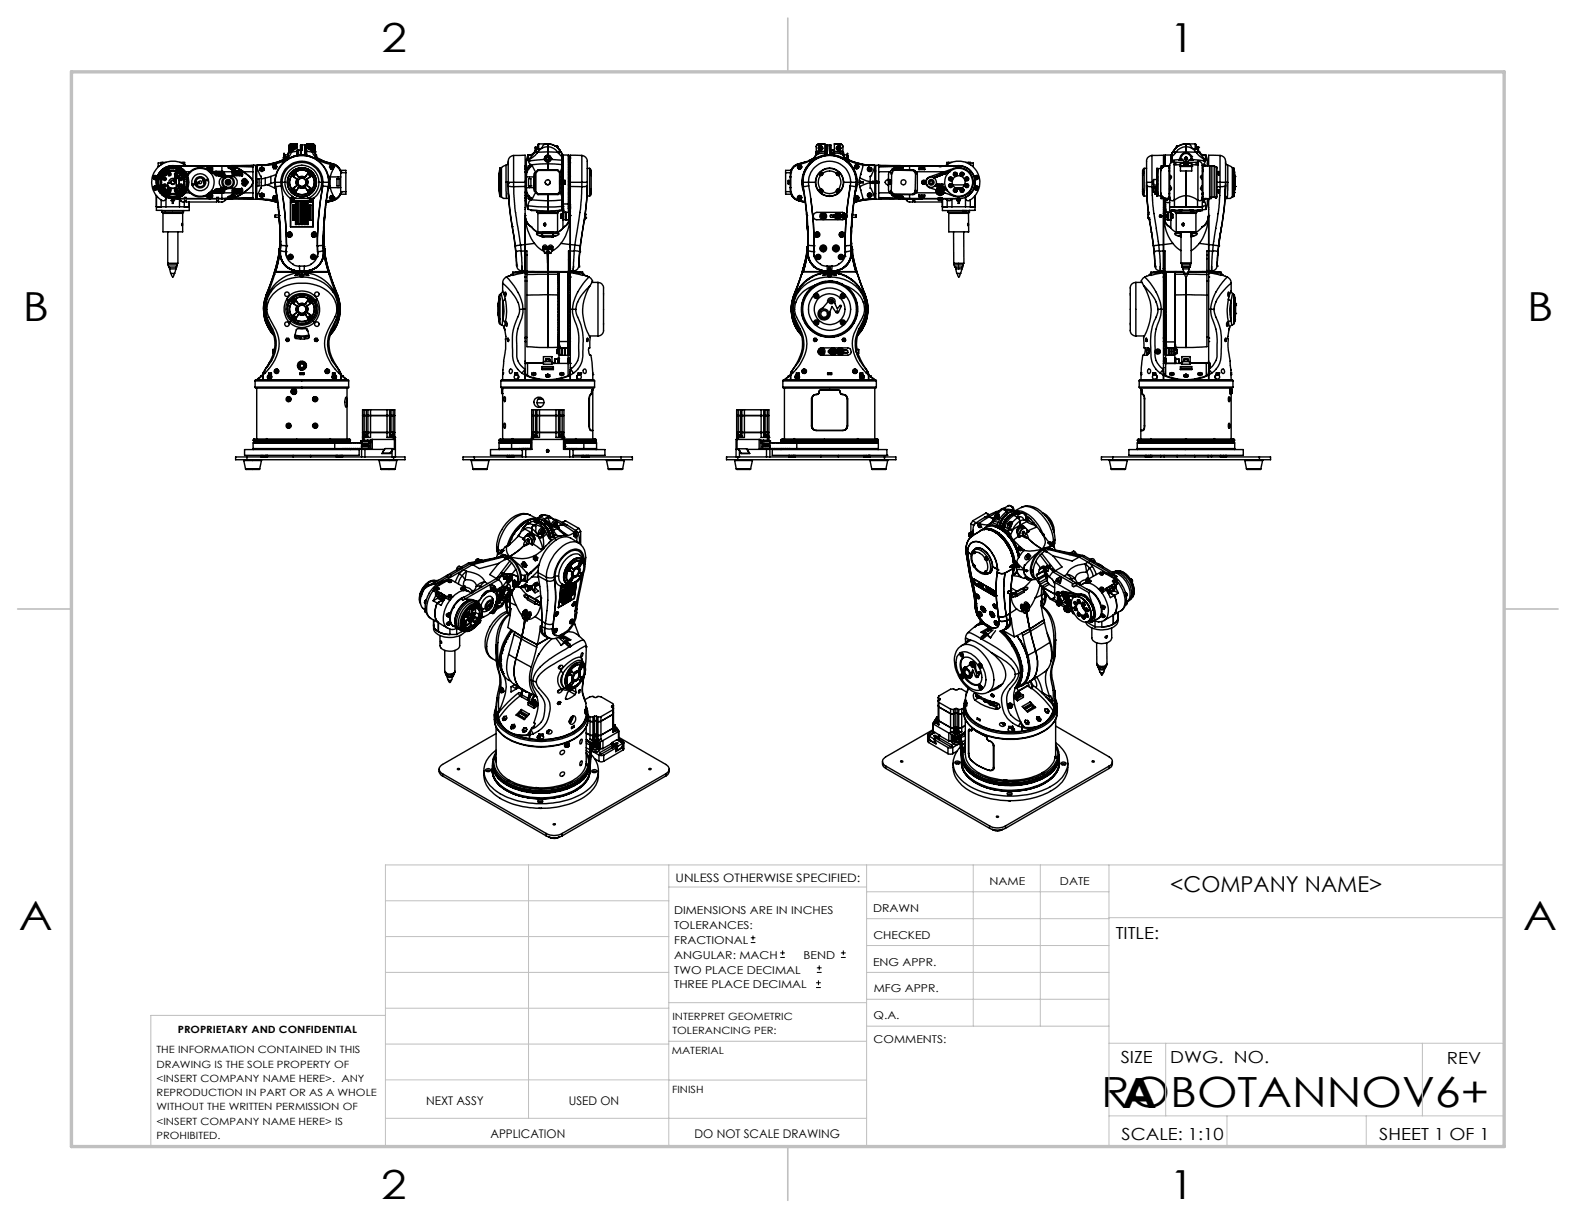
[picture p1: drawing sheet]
<svg xmlns="http://www.w3.org/2000/svg" width="279mm" height="216mm" viewBox="0 0 279 216" stroke-linecap="round" stroke-linejoin="round" font-family="sans-serif">
<defs><g id="words">
<g font-size="7.4">
<text x="195.2" y="196.2">ROBOTANNOV6+</text>
<text x="198.9" y="196.3">A</text>
</g>
<g font-size="7.1">
<text x="67.6" y="9.3">2</text>
<text x="207.3" y="9.3">1</text>
<text x="4" y="56.9">B</text>
<text x="270.7" y="56.9">B</text>
<text x="3.3" y="164.9">A</text>
<text x="270" y="164.9">A</text>
<text x="67.6" y="212.5">2</text>
<text x="207.3" y="212.5">1</text>
</g>
<text font-size="3.9" x="207.5" y="158.1">&lt;COMPANY NAME&gt;</text>
<g font-size="3">
<text x="197.8" y="166.4">TITLE:</text>
<text x="198.7" y="188.4">SIZE</text>
<text x="207.5" y="188.4">DWG. NO.</text>
<text x="256.5" y="188.5">REV</text>
<text x="198.8" y="202">SCALE: 1:10</text>
<text x="244.5" y="202">SHEET 1 OF 1</text>
</g>
<g font-size="2.1">
<text x="119.8" y="156.4">UNLESS OTHERWISE SPECIFIED:</text>
<text x="75.5" y="195.9">NEXT ASSY</text>
<text x="100.9" y="195.9">USED ON</text>
<text x="86.9" y="201.7">APPLICATION</text>
<text x="123.1" y="201.8">DO NOT SCALE DRAWING</text>
</g>
<g font-size="1.9">
<text x="119.5" y="162">DIMENSIONS ARE IN INCHES</text>
<text x="154.8" y="161.6">DRAWN</text>
<text x="175.4" y="156.8">NAME</text>
<text x="187.9" y="156.9">DATE</text>
<text x="119.5" y="164.6">TOLERANCES:</text>
<text x="119.5" y="167.3">FRACTIONAL</text>
<text x="154.9" y="166.5">CHECKED</text>
<text x="119.5" y="169.9">ANGULAR: MACH</text>
<text x="119.5" y="172.6">TWO PLACE DECIMAL</text>
<text x="142.5" y="169.9">BEND</text>
<text x="154.8" y="171.2">ENG APPR.</text>
<text x="119.5" y="175.2">THREE PLACE DECIMAL</text>
<text x="154.9" y="175.9">MFG APPR.</text>
<text x="154.9" y="180.6">Q.A.</text>
<text x="154.9" y="184.8">COMMENTS:</text>
</g>
<g font-size="1.8">
<text x="31.5" y="183.1">PROPRIETARY AND CONFIDENTIAL</text>
<text x="119.2" y="180.8">INTERPRET GEOMETRIC</text>
<text x="119.2" y="183.3">TOLERANCING PER:</text>
<text x="27.8" y="186.7">THE INFORMATION CONTAINED IN THIS</text>
<text x="27.8" y="189.2">DRAWING IS THE SOLE PROPERTY OF</text>
<text x="27.8" y="191.8">&lt;INSERT COMPANY NAME HERE&gt;. ANY</text>
<text x="119.1" y="186.9">MATERIAL</text>
<text x="27.8" y="194.3">REPRODUCTION IN PART OR AS A WHOLE</text>
<text x="27.8" y="196.8">WITHOUT THE WRITTEN PERMISSION OF</text>
<text x="119.1" y="193.7">FINISH</text>
<text x="27.8" y="199.3">&lt;INSERT COMPANY NAME HERE&gt; IS</text>
<text x="27.8" y="201.9">PROHIBITED.</text>
</g>
</g></defs>
<g fill="none" stroke="#000" stroke-width=".18">
<path d="M133.1 167.1h.8M133.1 166.2h.8M133.5 165.8v.9M138.3 169.7h.8M138.3 168.9h.8M138.7 168.5v.8M144.7 175h.8M144.7 174.2h.8M144.8 172.4h.9M144.8 171.6h.9M145.1 173.8v.8M145.2 171.1v.9"/>
<path d="M149.1 169.7h.8M149.1 168.9h.8M149.5 168.5v.8"/>
</g>
<g fill="none" stroke="#c0c0c0" stroke-width=".18">
<path d="M68.3 159.7h50.3M93.7 153.3v44.9M118.6 153.3v49.9M118.6 157.2h35M153.6 153.3v49.9M153.6 158.1h43M172.5 153.3v28.6M184.4 153.3v28.6M196.6 153.3v49.9M68.3 180h-41.6v23.2h240v-49.9h-198.4v49.9M68.3 166h50.3M68.3 178.7h50.3"/>
<path d="M68.3 172.4h50.3M118.6 177.7h35M153.6 162.8h43M153.6 177.1h43M153.6 172.4h43M153.6 167.6h43M196.6 162.7h70.1M68.3 198.2h85.3M68.3 191.4h50.3M68.3 185.1h50.3M118.6 191.5h35M118.6 184.6h35"/>
<path d="M153.6 181.9h43M196.6 184.9h70.1M196.6 197.8h70.1M206.7 184.9v12.9M217.5 197.8v5.4M242.2 197.8v5.4M252.2 184.9v12.9"/>
</g>
<path d="M139.7 3.2v9.5M3.1 107.9h9.6M266.7 107.9h9.5M139.7 203.2v9.6" fill="none" stroke="#c0c0c0" stroke-width=".3"/>
<path d="M12.7 12.7h254v190.5h-254z" fill="none" stroke="#c0c0c0" stroke-width=".6"/>
<g fill="none" stroke="#000" stroke-width=".25">
<path d="M27.2 31.3l-.1 .2M27.4 31.3h.2v.3h-.2zM27.4 33.2l.3 .1-.1 .1h-.2zM27.5 31.1a.35 .35 0 0 0-.3 .5 .35 .35 0 0 0 .6 .1M27.7 31.2l.1 .2M27.7 34.7v2.6h5.8v-1.5M27.7 36.7h.9zM27.8 31.7v1.4M27.8 33.1a.35 .35 0 0 0-.6 .1 .35 .35 0 0 0 .4 .5M27.8 31.6v.1M27.8 33.1a.36 .36 0 0 0-.6 0 .36 .36 0 0 0 .3 .6M27.8 31.4a.35 .35 0 0 0-.4-.3 .35 .35 0 0 0-.2 .5 .35 .35 0 0 0 .5 .1"/>
<path d="M27.8 31.4v.1M27.9 33.4l-.3 .3M27.9 33.4a1.02 1.02 0 0 0 .6 .9M27.9 33.3v.1M27.9 33.4l-.2 .2M27.9 33.4l-.1 .1M28.5 32h.1M28.5 32.7h.2M28.5 32.4h.1M28.5 32.8l.3 .7M28.5 29.2a3.7 3.7 0 0 0 .4 6.4l.5-.3v-.3M28.5 29.2a3.8 3.8 0 0 1 4.2 0"/>
<path d="M28.5 28.9h-.5v.6h.2M28.5 30.9v2.8M28.6 31.6h.2M28.6 32.7l.1 .5M28.6 36.7h4.1M28.6 32l-.1 .3M28.6 35.5v1.2M28.6 32h.1M28.6 34.4l.8 .6M28.7 37.6h3.8M28.7 37.3v.3M28.7 37.6l.2 .2"/>
<path d="M28.8 30.7a2.49 2.49 0 0 0 0 3.2M28.8 31.2l.1 .1M28.8 33.1l-.1 .1M28.8 31.3l-.2 .3M28.8 33.5a.6 .6 0 0 1 .7 .6M28.9 28.8v.2M28.9 33.4l.1 .1M28.9 37.8h3.5v3.3h-3.5zM29 33.4h-.2M29 33.4l.1 .1M29 30.6h.1v.2h-.1zM29 33.8h.1v.2h-.1z"/>
<path d="M29 30.4a2.54 2.54 0 0 1 3.3 0M29 34.2a2.53 2.53 0 0 0 3.3 0M29.1 31.6h.2v.2h-.2zM29.1 32.8h.1l.1 .1-.1 .1zM29.1 33.5l.1 .1M29.1 31.1h-.1a1.94 1.94 0 0 0 0 2.3M29.1 31.1h.3M29.1 31v.1M29.1 33.5h.3M29.2 31l-.1 .1M29.3 30.2h2.7M29.3 34.4h2.7"/>
<path d="M29.4 33.8h.1M29.4 33.5v.1M29.4 30.7v.1M29.4 28.8h-.9v.4M29.4 34l.4 .2M29.4 31v-.2a1.75 1.75 0 0 1 2.5 0v.2M29.4 33.8l.1 .2M29.4 31v.1M29.4 33.6v.2M29.4 35v1.7M29.5 34h-.1M29.5 34.1l.1 .3"/>
<path d="M29.5 30.4v.1a.58 .58 0 0 1-.6 .6l-.4 .7M29.5 34.1l.6 .3M29.5 34a1.93 1.93 0 0 0 2.2 0M29.5 30.2v.2M29.5 34.4h.2M29.6 30.4l.1 .1M29.7 30.5v.1M29.7 30.2l-.2 .1M29.7 33.2l.3 .2M29.7 32.8a1.03 1.03 0 0 0 1.5 .5M29.8 34.1v.2M30 32.4l.3 .1"/>
<path d="M30 32.4l-.3 .1 .1 .9h1.9l.1-.4M30 30.2l.1 .2M30 30.3l-.4 .2M30.1 34.3v.1M30.1 30.2l-.6 .2M30.1 34.3h.1M30.3 30.2l.1 .1M30.4 30.2h.4M30.5 34.3v.1l-.4-.1M30.6 35.2l.3 .4h-.2v.5h-.1v-.5h-.3zM30.6 29.4h8.7M30.8 30.2v.1"/>
<path d="M30.9 34.3v.1l.4-.1M30.9 29.4h8.4M31 31.7a.69 .69 0 0 0-.7 0 .69 .69 0 0 0-.3 .7M31 31.7v.6M31 31.5h.5M31 31.7h.3M31.1 31.2l.3 .3M31.1 29.4a2.97 2.97 0 0 0-3.3 2M31.1 30.2v.2M31.1 30.3l.4 .1M31.2 30.2l.5 .2M31.2 33.3v.1"/>
<path d="M31.2 31.2l.6 .5M31.3 34.2v.2M31.3 33.2v.2M31.3 31.5v.2M31.3 32.8h.4M31.3 33.2l-.1 .1M31.3 31.7v1.5M31.4 35.2h.1M31.4 35.2l.6 .4M31.5 31.5a1.18 1.18 0 0 1-.2 1.8M31.5 31.5h.1M31.6 30.4l-.1 .1"/>
<path d="M31.6 29.6l.7 .3 .6 .5M31.6 34.1h.1M31.6 34.1v.1M31.6 34.4h.1M31.6 30.2l.1 .1M31.7 30.2h.1M31.7 30.4l.2 .5 .4 .1M31.7 34.1l-.5 .3M31.7 30.2v.2M31.7 34.1v.3M31.8 31.6l-.1-.4h-.6l-.1 .5M31.8 31.8v1"/>
<path d="M31.8 30.8h.1M31.8 33.8l-.1 .2M31.8 30.6h.1M31.8 35.4v1.3M31.9 30.5l-.1 .2 .1 .1M31.9 31v.1M31.9 33.8h.1M31.9 34l-.3 .1M31.9 33.9l-.2 .1M31.9 28.8h.8v.4M31.9 33.5v.1M31.9 31.1h.3a1.02 1.02 0 0 1 .4 1.2v.6l-.3 .5"/>
<path d="M31.9 33.5l-.1 .3M31.9 33.8h-.1M31.9 35.5l.1 .1M32 31.6h.2v.2h-.2zM32 32.8h.1l.1 .1-.1 .1zM32 33.5l-.1 .1M32 35.6h.1M32.1 31l.1 .1M32.2 30.6l.1 .1v.1h-.1zM32.2 33.8l.1 .1v.1h-.1zM32.2 33.5l-.1 .1M32.3 31l.3 .3 .1 .5"/>
<path d="M32.3 39.6v.4l-.1-.1zM32.3 33.4l-.4 .1M32.3 33.4l-.1 .1M32.4 33.3h.1M32.4 31.1l-.1 .1M32.4 31.1l.2 .4M32.5 33.3l-.2 .2M32.5 28.8v.2M32.5 33l.2 .1M32.5 30.7a2.49 2.49 0 0 1 0 3.2M32.5 37.3v.3M32.5 37.6l-.2 .2"/>
<path d="M32.6 32.6h.1M32.6 31.5h-.1M32.7 31.8v.4h-.1M32.7 36.7h.8zM32.7 35.8v.9M32.7 35.2v-.2h.3v.2M32.7 32.6l-.1 .4M32.7 31.8l-.1 .1M32.7 32.8a.76 .76 0 0 1-.7 .9l-.3 .4M32.7 30.9v2.8M32.7 29.2l.3 .2M32.9 30.4l.3 .6"/>
<path d="M32.9 34.2a2.88 2.88 0 0 1-3.4 .8M32.9 30.4h.8M32.9 34.2h.8M33.2 31.1a2.69 2.69 0 0 1 0 2.4M33.2 33.5a2.82 2.82 0 0 1-1.5 1.5M33.2 31.1a2.86 2.86 0 0 0-4.6-.7 2.86 2.86 0 0 0 .9 4.6M33.2 33.5v.1M33.2 31.1h.1M33.2 33.5h.1M33.2 33.6l-.3 .6M33.2 33.6l.5 .6M33.2 33.6a2.83 2.83 0 0 1-1.5 1.4v-.1a3 3 0 0 1-2.2 0v.1"/>
<path d="M33.2 31a2.91 2.91 0 0 0-4.7-.7 2.91 2.91 0 0 0 1 4.7M33.2 31v.1M33.3 31.3a2.47 2.47 0 0 1 3.7-.9 2.47 2.47 0 0 1 0 3.8 2.47 2.47 0 0 1-3.7-.8M33.3 31h.1M33.3 33.6l-.1 .1M33.7 30.4l-.5 .6M33.7 34.2a2.63 2.63 0 0 0 2.9 .5M34.6 32.3h.1M34.7 32.3v.3M34.7 32.3h.1M34.7 32.3l.2-.1 .1 .5M34.7 32.3h-.1l.2 .5h.1"/>
<path d="M34.7 32.6l.1 .2M34.8 32.2l.1 .3M34.8 32.2l.1 .1M34.9 32.3l.1 .5M34.9 32.5l.1 .3M34.9 32.5l-.2 .1M34.9 32.5h.1M35 32.7l-.1 .1M35.2 32.2a.25 .25 0 0 1 .4-.1 .25 .25 0 0 1 .1 .3 .25 .25 0 0 1-.4 .1M35.2 32.2l.1 .3M36 31.9h.1M36 31.9l.1 .2"/>
<path d="M36.1 32.1v.2M36.1 31.8l.1 .3M36.1 31.8a.77 .77 0 0 0-.9-.2 .77 .77 0 0 0-.5 .7M36.1 31.8l-.2 .1 .2 .5 .2-.1M36.1 31.8h.1l.2 .5h-.1M36.2 31.8v.1M36.2 32.1l.1 .2M36.2 32.1h-.1M36.3 32.3a.77 .77 0 0 1-.6 .8 .77 .77 0 0 1-.8-.3M36.3 32.1h.1M36.3 32.3h.1M36.6 30a.53 .53 0 0 1 .6-.6 .53 .53 0 0 1 .5 .7"/>
<path d="M36.6 30a2.56 2.56 0 0 0-2.9 .4M36.6 30h.2M36.8 30a.41 .41 0 0 1 .2-.5 .41 .41 0 0 1 .5 .2l.2 .4M36.8 34.6l-.2 .1M36.8 30l.1 .1M36.9 30.2l3.2 1.3M36.9 30.1l1 .3h.4M36.9 31.9a1.5 1.5 0 0 1-.9 1.8 1.5 1.5 0 0 1-1.9-.9M36.9 31.9a1.5 1.5 0 0 0-1.9-1 1.5 1.5 0 0 0-.9 1.9M36.9 30.1h.8M36.9 34.6h.8M36.9 34.6h-.1"/>
<path d="M37 30.4h.1M37.1 30.4h.1M37.1 34.2h.1M37.1 34.2l-.1 .1M37.2 30.5h.1M37.2 34.1h.1M37.3 30.6h.2M37.3 30.6h.1M37.3 30.5h.1M37.3 34.1h.1M37.3 30.5v.1M37.5 30.6l.1 .1"/>
<path d="M37.5 30.6h.1M37.5 34.1h-.2M37.5 34.1h.1M37.6 34l-.1 .1M37.6 34h.1M37.6 30.7h.2M37.6 30.7h.1M37.6 33.9h.1M37.6 33.9v.1M37.7 34.6h-.1a.52 .52 0 0 1-.6 .5l-.2-.5M37.7 34.6a.53 .53 0 0 1-.5 .6 .53 .53 0 0 1-.6-.5M37.8 30.7h.1"/>
<path d="M37.9 30.7h.1M37.9 33.9h-.3M37.9 33.9h.1M38 30.7l.1 .2M38 33.9h.1M38 33.8h.1M38 33.9l.3 .3M38 30.7l.1 .3 .2 .2h.6M38 33.8v.1M38.1 30.8h.1M38.1 33.8h.1M38.1 33.8h-.1"/>
<path d="M38.2 30.8h.1M38.2 33.8h.1M38.2 30.8h-.1M38.2 30.8l.1 .1M38.3 30.4h1.4M38.3 34.2h-.4l-1 .4M38.3 30.4l-.3 .3M38.3 33.8v.2h.3M38.3 30.7v.1M38.3 30.9h.1M38.3 33.7l-.1 .1M38.3 33.7h.1"/>
<path d="M38.3 33.8v.2M38.4 30.9l.2 .1M38.4 30.9h.1M38.4 30.9h-.1M38.4 35.2v-.2h.3v.2M38.5 33.7h-.1M38.5 33.7h.1M38.5 33.6h.1M38.5 33.6v.1M38.5 30.9a.35 .35 0 0 1 .5-.4 .35 .35 0 0 1 .1 .6M38.6 30.6h-.3v.2M38.6 31l.3 .1"/>
<path d="M38.6 30.9a.29 .29 0 0 1 .1-.4 .29 .29 0 0 1 .4 .2 .29 .29 0 0 1-.1 .3M38.6 31h.1M38.6 33.6h.1M38.7 31h.1M38.7 30.9a.23 .23 0 0 1 .1-.3 .23 .23 0 0 1 .3 .1 .23 .23 0 0 1-.2 .3M38.7 31.1h.1M38.7 33.6h.1M38.7 31v.1M38.8 33.7l-.2 .2 .2 .2M38.8 33.5l-.1 .1M38.8 33.5h.1M38.8 31.1h.1"/>
<path d="M38.8 30.7h.1v.2h-.2zM38.9 33.6a.27 .27 0 0 1 .3 .3 .27 .27 0 0 1-.4 .2M38.9 33.8l.2 .1-.2 .1h-.1zM38.9 31.2h.2M38.9 33.5h-.1M38.9 33.5h.1M38.9 33.4l-.6 .1-.3 .4M38.9 31.1v.1M38.9 33.4v.1M39 33.5a.36 .36 0 0 1 .2 .5 .36 .36 0 0 1-.5 .2 .36 .36 0 0 1-.1-.5M39.1 31.2h.1M39.1 33.4h-.2"/>
<path d="M39.1 33.4h.1M39.2 30.6h.2a.14 .14 0 0 1 .1 .2 .14 .14 0 0 1-.1 .1h-.2M39.2 31.3h.1M39.2 31.2h.1M39.2 31.2v.1M39.2 33.7h.2a.16 .16 0 0 1 .1 .1 .16 .16 0 0 1-.1 .2h-.2M39.3 33.4l.3 .1 .2 .4M39.3 31.3l.1 .1M39.3 31.3h.1M39.3 33.4h-.2M39.3 33.4h.1M39.3 34.3v.9"/>
<path d="M39.3 29.4v1M39.3 35.2h.1M39.3 29.4l1.3 .1M39.3 29.4h.1M39.3 29.4h5.5M39.4 33.3l-.1 .1M39.4 33.3h.1M39.4 31.4a1.09 1.09 0 0 0 0 1.9M39.4 31.4h.1M39.5 31.4h.2M39.5 31.4h.1M39.5 33.2h.1"/>
<path d="M39.5 33.2l-.1 .1M39.6 31.3l.4-.1a1.93 1.93 0 0 1 1.6 .2 1.09 1.09 0 0 1 .4 1.2 1.09 1.09 0 0 1-1 .8l-1.4-.1M39.7 31.4h.1M39.7 34.2h-1.4M39.7 30.4l.1 .3M39.7 30.4h1.6M39.7 34.2h1.6M39.7 31.4v.1M39.7 31.5h.2M39.7 31.5a1.1 1.1 0 0 0 0 1.7M39.8 30.7l.2 .4 .3 .1M39.8 33.9l-.1 .3"/>
<path d="M39.8 30.7a.4 .4 0 0 1-.5 .5M39.8 35.5h.1M39.9 35.5l-.4 .3h-.8v-.2h-.3v.2h-5.4v-.2h-.3v.2h-.4l-.3-.2M39.9 31.4a1.09 1.09 0 0 1 1.6 .9 1.09 1.09 0 0 1-1.6 .9M39.9 33.1l-.4 .1M39.9 33.1h.1M40.1 35.2h-9.5M40.1 33.2l-3.2 1.2M40.1 35.2h-.8M40.3 33.4l-.4 .2-.1 .3M40.4 35.1l-.5 .4M40.4 35.2l-.5 .3"/>
<path d="M40.4 35.2h.5M40.4 35.1v.1M40.4 35.1l-.3 .1M40.5 34.9l.4 .2M40.5 29.7l.8 .7M40.5 29.7h.2a.41 .41 0 0 1 .5-.3 .41 .41 0 0 1 .3 .5l-.2 .5M40.6 35.2l.3-.1zM40.6 29.5h.3M40.9 29.5l-.4 .2M40.9 29.5h.1zM40.9 35.1l.1 .1h-.1M40.9 35.1h.1"/>
<path d="M40.9 35.1v.1M40.9 29.5h.1M41 29.4l-.1 .1M41.3 30.4a.39 .39 0 0 0-.2 .5 .39 .39 0 0 0 .4 .3l1.2-.1 .2 .2M41.3 34.2h.1M41.3 34.2l-.4 .4-.4 .3M41.3 34.2l.2 .1M41.3 34.2l.2 .5a.37 .37 0 0 1-.2 .5 .37 .37 0 0 1-.5-.2l-.3-.1M41.3 30.4h.1M41.5 35.1l-.2 .1M41.5 34.3a.46 .46 0 0 1 .1 .7M41.5 29.6l.1 .1z"/>
<path d="M41.5 30.4h-.2M41.5 34.3h.6l-.2 .1M41.5 35h.1l-.2 .1zM41.6 29.7l.1 .3-.2 .4M41.6 29.7l.6 .1 1 .6M41.6 30.6h-.1a.14 .14 0 0 0-.2 .2 .14 .14 0 0 0 .2 .1h.2M41.6 29.7l.5 .1 1.1 .6M41.6 35l-.1 .1M41.7 33.7h-.2a.16 .16 0 0 0-.2 .1 .16 .16 0 0 0 .2 .2h.2M41.8 30.7h.3v.1h-.3zM41.9 33.8l.1-.1 .2 .2-.2 .1zM41.9 30.2l.6 .2"/>
<path d="M41.9 30.2l.2 .2h-.6M41.9 30.2h.5M41.9 34.4h.5M42.3 30.6h.2M42.3 30.9h.2M42.3 33.7h.2a.16 .16 0 0 1 .2 .1 .16 .16 0 0 1-.2 .2h-.2M42.4 30.2l.5 .2M42.4 30.2l.1 .2M42.5 30.4l.4 .2v.7M42.5 34.3l-.6 .1M42.5 34.3l-.1 .1M42.5 30.6a.14 .14 0 0 1 .2 .2 .14 .14 0 0 1-.2 .1"/>
<path d="M42.5 30.6v.3M42.6 33.7l-.1 .3M42.8 34.1l.1 .1M42.9 33.4l.1 .4-.1 .4M42.9 33.4l-.2 .1-1.2-.1a.41 .41 0 0 0-.4 .3 .41 .41 0 0 0 .2 .5M42.9 33.4v.4a.37 .37 0 0 1-.4 .5M42.9 30.4l.1 .5-.1 .4M42.9 34.2l-.5 .2M42.9 30.4l-.1 .1M42.9 30.4h1.9M42.9 34.2h1.9M42.9 32.6a.4 .4 0 0 0 .6 .3"/>
<path d="M42.9 32.1h.2M42.9 32.1v.5M43.1 32.5l-.2 .1M43.1 32.5v.2h.3M43.1 32.5h.4v.1h-.4M43.1 32.1h.4v.1M43.1 32.2h.5M43.1 32.2l.6 .1M43.1 32.3h.6M43.2 30.4l.9 .8a1.66 1.66 0 0 1 .7 1.1M43.2 34.2l-1.6 .8M43.2 30.4l1.4 1.2 .2 .7"/>
<path d="M43.2 31.9h.2M43.4 31.9h-.3v.2M43.4 32.7l.1 .2M43.4 31.9l.3 .4M43.5 32h-.4v.5M43.5 31.7l.4 .5M43.5 31.7a.4 .4 0 0 0-.6 .4M43.5 31.7l-.1 .2M43.5 32.4h.1M43.5 32.4h-.4h.5M43.7 32.3h.1M43.7 32.3l-.3 .4"/>
<path d="M43.7 32.3l.2 .1M43.9 32.4l-.4 .5M43.9 32.2v.2M43.9 32.2l-.2 .1M44.8 35.2v.1l-4.6-.1M44.8 32.3a3.2 3.2 0 0 1-1.6 1.9M44.8 29.6l-3.3-.1 .1 .2M44.8 29.6v.8M44.8 34.2v.8M44.8 29.4v.2M44.8 35v.2M44.8 30.4v1.9"/>
<path d="M44.8 32.3l-.2 .7-1.4 1.2M44.8 32.3v1.9M44.8 29.3v.1M44.8 35l-3.3 .1M44.8 35.2h-4.6M44.9 29.3l-5.6 .1M44.9 29.3h.4v6h-.8M44.9 29.3h.1M45.3 34.3h.2M45.3 30.3h.2M45.5 34.6h.1M45.5 35.3a10.7 10.7 0 0 1 3.7 .6"/>
<path d="M45.5 35.3h.3a9.1 9.1 0 0 1 3.4 .4M45.5 29.4l.3 1 .4 .9h.1v2.1l-.1-.1-.5 1.2-.2 .8M45.5 31.7h.4v1.2h-.4zM45.5 29.4v2.9M45.5 32.3v3M45.5 29.3v.1M45.5 35.3h.1M45.5 30h.1M46.1 34.4a.41 .41 0 0 0 .1 .5 .41 .41 0 0 0 .6-.1M46.1 34.4l.3-.2 .4 .2M46.1 29.9v.3M46.1 34.4v.3"/>
<path d="M46.1 30.2l.3 .2 .4-.2M46.8 29.8v.4M46.8 29.8a.41 .41 0 0 0-.5-.1 .41 .41 0 0 0-.2 .5M46.8 34.4v.4M47 31.6v1.2M47.4 32.7l-1.1 .2M47.4 32.7l1.5 .7M48 31.3v1.2M48.3 35.1l.2 .3M48.3 35.1l.2-.4h.4l.2 .4-.2 .3M48.5 35.4h.4M48.5 29.2h.4"/>
<path d="M48.5 29.2l-.2 .4M48.7 32.3l-1.3 .4M48.7 32.3a4.8 4.8 0 0 1 4.8-4.8 4.8 4.8 0 0 1 4.8 4.8M48.7 32.3h.1M48.7 32.3l.1 .8M48.8 32.3h1M48.8 32.3a4.7 4.7 0 0 1 4.7-4.7 4.7 4.7 0 0 1 4.8 4.7M48.8 33.1l.7 5.1M48.8 32.3l.1 .8M48.8 33.1h.1M48.8 38.1v.4M48.8 38.1h.7"/>
<path d="M48.8 38.5h.7M48.9 33.1l.6 5 .3 5.3M48.9 30.9l-1.6 .6-1 .2M48.9 29.2l.2 .4-.2 .3h-.4l-.2-.3M49.5 38.2h.1M49.5 38.2l.2 5.2M49.5 38.2v.1M49.8 32.3a3.7 3.7 0 0 1 3.7-3.7 3.7 3.7 0 0 1 3.8 3.7M49.8 32.3h.2M49.8 32.3v.6M49.8 32.9l.8 5.3 .2 5.4M49.8 32.9l-.9 .2"/>
<path d="M50 32.3a3.5 3.5 0 0 1 3.5-3.5 3.5 3.5 0 0 1 3.5 3.5M50 32.3h.5M50 32.3a3.3 3.3 0 0 0 1.5 2.9l.3-.4M50.1 28.4a10.7 10.7 0 0 1-4.6 .9M50.1 28.4h.1M50.1 34.8v.1M50.2 35.2l.4 4.1 .2 4.3M50.3 27.9v.4l-.2 .1M50.3 28.3v.2M50.3 28.3l-.2 .1M50.4 27.7h.1M50.4 27.6h.1"/>
<path d="M50.4 27.9h.1M50.4 27.5h.1M50.4 28.3v-1.1h-.1v1.1M50.4 28.2h.1M50.4 28.1h.1M50.4 28h.1M50.4 27.8h.1M50.4 27.8h.5M50.4 27.8v.4M50.5 32.3a2.88 2.88 0 0 0 1.3 2.5M50.5 32.3a3 3 0 0 1 3-3 3 3 0 0 1 3.1 3M50.6 28.4l-.3 .1"/>
<path d="M50.7 28.4a10.4 10.4 0 0 1-5.2 .9M50.7 28.4h-.1M51 27.6v-.2h-.6v.4M51.2 27.2h-.2v.3M51.2 27.1a1.74 1.74 0 0 1-.8 1.4h-.1M51.2 27.1l-.3 .6-.6 .6M51.2 26.9h.1M51.2 26.9v.1M51.2 26.9v.2M51.4 26.4l.2-.2v.3M51.5 35.2v5M51.5 35.2h.1"/>
<path d="M51.5 36h.1M51.6 26.5v-.4l.3-.2 .4 .2v.4l-.3 .1-.3-.1M51.6 26.5h.1M51.6 35.2h.9M51.7 30.8a.35 .35 0 0 1 .3-.4 .35 .35 0 0 1 .4 .4M51.7 30.8a.35 .35 0 0 0 .3 .4 .35 .35 0 0 0 .4-.4M51.7 33.8a.35 .35 0 0 1 .3-.4 .35 .35 0 0 1 .4 .4M51.7 33.8a.35 .35 0 0 0 .3 .4 .35 .35 0 0 0 .4-.4M51.7 25.5a.54 .54 0 0 0-.5 .7v.8l.1-.2 .4-.1M51.7 27l-.4 .7-.7 .7M51.7 27l-.5 .1M51.7 26.5v.2"/>
<path d="M51.7 25.5h1v1.3M51.7 25.5h.1M51.7 33.8h.1M51.7 26.7v.3M51.7 30.8h.1M51.7 31.1l-.2 .3a2.02 2.02 0 0 0 .2 2.1l.9-.6a1.25 1.25 0 0 1 0-1.2M51.7 31.1l1 .6a1.2 1.2 0 0 0 0 1.2l-1 .6a2.08 2.08 0 0 1 0-2.4zM51.7 31.1l.9 .6M51.7 31.1v.1M51.8 35.5h.3l-.1 .2h-.1zM51.8 34.8l.1 .1M51.9 36.3h.2v2.8h-.2z"/>
<path d="M51.9 34.9l.6 .3M51.9 34.9l-.3 .3M51.9 27.8l-1.2 .6M52 33.7l.1 .1v.1l-.2-.1zM52 30.7l.1 .1v.1l-.2-.1zM52 33.5a.3 .3 0 0 0-.3 .3 .3 .3 0 0 0 .3 .3 .3 .3 0 0 0 .3-.3h.1M52.1 30.7a2.19 2.19 0 0 1 2.8 0M52.3 26.2h.2M52.3 30.5l1-.4 .8 .1 .7 .3M52.3 30.5h.1M52.3 34.1a2.25 2.25 0 0 0 2.5 0M52.3 30.8a.3 .3 0 0 0-.3-.3 .3 .3 0 0 0-.3 .3 .3 .3 0 0 0 .3 .3"/>
<path d="M52.3 34.1a2.08 2.08 0 0 0 2.5 0M52.3 30.5a2.25 2.25 0 0 1 2.5 0M52.3 30.8h.1M52.3 34.1h.1M52.3 30.5l.7 .9M52.3 30.5l.7 1M52.4 35.6h.2v4.2h-.2zM52.5 26.2h.1a.69 .69 0 0 0-.7-.7 .69 .69 0 0 0-.7 .6v.4l.2-.1M52.5 26.2a.53 .53 0 0 0-.6-.5 .53 .53 0 0 0-.5 .7M52.5 35.2h2M52.6 27.2l.1 .2M52.6 31.7h.1"/>
<path d="M52.7 26.8v.8l-.8 .2M52.7 26.8l-1 .2M52.8 27.4h1.4M52.8 27.4h.1M52.8 27.4l-.1 .1M52.9 26.6l-.1 .1v.7M52.9 26.6v.8M52.9 35.6h.3v4.2h-.3zM52.9 26.6h.4M53 31.4a.97 .97 0 0 1 1.1 0M53 33.2a1.2 1.2 0 0 0 1.1 0l.7 .9M53 31.5a.99 .99 0 0 1 1.1 0"/>
<path d="M53 31.4v.1M53 33.1l-.1 .2M53 33.2h.1M53 33.2l-.7 .9M53 33.2a1.16 1.16 0 0 0 1.1 0M53.4 26.4v.2M53.4 26.6v.1M53.4 25.8h.1M53.4 25.8v.1M53.4 26v.1M53.4 27.1h.1M53.4 26.6h.1"/>
<path d="M53.4 26.8h.1M53.4 26.7h.1M53.4 26.5h.1M53.4 26.3h.1M53.4 26h.1M53.4 25.9h.1M53.4 26.4h.1M53.4 26.9h.1M53.4 27.3h.1M53.4 26.1h.1M53.4 27h.1M53.4 27.4v-1.7h.6v1.9"/>
<path d="M53.4 26.8v.2M53.4 27v.2M53.4 27.2v.2M53.4 25.8h-.1v1.6M53.4 25.9v.1M53.4 26.1v.1M53.4 26.2v.2M53.4 35.6h.3v4.2h-.3zM53.5 27.5l-1.6 .3M53.5 27.5l1.6 .3M53.5 27.5h.1M53.7 33.3h.1"/>
<path d="M53.9 35.6h.3v4.2h-.3zM54 26.6h.1M54 26.7h.1M54 26.5h.1M54 26.3h.1M54 26.2h.1M54 26.1h.1M54 26.8v.2M54 27v.2M54 27.2v.2M54 25.8h.1M54 25.9l.1 .1"/>
<path d="M54 26.1v.1M54 25.8h.2v1.6M54 26.2l.1 .2M54 27.5h.1M54 27.1h.1M54 26.8h.1M54 26h.1M54 25.9h.1M54 26.4h.1M54 26.9h.1M54 27.3h.1M54 27h.1"/>
<path d="M54.1 26.4v.2M54.1 26.6l-.1 .1M54.1 27.4v.2M54.1 25.8h.1M54.1 25.8v.1M54.1 26l-.1 .1M54.1 31.4v.1M54.1 33.1l-.5 .2M54.1 33.2l.7 .9M54.1 33.2h.1M54.2 27.4l.2 .1M54.4 31.7l1-.6a2.26 2.26 0 0 1 0 2.4"/>
<path d="M54.4 31.7a.99 .99 0 0 1 0 1.2M54.4 26.8v.8l.7 .2M54.4 31.7h.1M54.4 32.9l1 .6M54.4 26.8l1 .2M54.4 35.6h.2v4.2h-.2zM54.4 32.9h.1M54.4 31.7a1.16 1.16 0 0 1 0 1.2M54.4 35.2h.6M54.5 35.2h1M54.5 32.2v.2M54.6 26.2h-.2a.62 .62 0 0 1 .8-.7 .68 .68 0 0 1 .6 1l-.1-.1"/>
<path d="M54.6 26.2a.55 .55 0 0 1 .6-.5 .55 .55 0 0 1 .5 .7M54.6 26.2h.2M54.7 30.8a.35 .35 0 0 0 .3 .4 .35 .35 0 0 0 .4-.4M54.7 30.8a.35 .35 0 0 1 .3-.4 .35 .35 0 0 1 .4 .4M54.7 33.8a.35 .35 0 0 0 .3 .4 .35 .35 0 0 0 .4-.4M54.7 33.8a.35 .35 0 0 1 .3-.4 .35 .35 0 0 1 .4 .4M54.7 30.8h.1M54.7 30.8a.3 .3 0 0 1 .3-.3 .3 .3 0 0 1 .3 .3 .3 .3 0 0 1-.3 .3M54.7 30.5h.1M54.8 30.5l-.7 .9M54.8 30.5l-.7 1M54.8 26.1l.3-.2 .4 .2v.4l-.4 .1-.3-.1z"/>
<path d="M54.9 36.3h.2v2.8h-.2zM55 33.7l.1 .1v.1l-.2-.1zM55 30.7l.1 .1v.1l-.2-.1zM55 33.5a.3 .3 0 0 1 .3 .3 .3 .3 0 0 1-.3 .3 .3 .3 0 0 1-.3-.3M55 35.5h.2v.2h-.1zM55.1 27.8l1.2 .6M55.3 31.1h.1M55.3 33.8h.1M55.3 33.5h.1M55.4 31.1a2.02 2.02 0 0 1 0 2.4M55.4 31.1l-1 .6M55.4 25.5a.58 .58 0 0 1 .5 .7v.8l-.2-.2-.3-.1"/>
<path d="M55.4 27l.4 .7 .7 .7M55.4 26.5v.2M55.4 25.5h-1v1.3M55.4 25.5h.1M55.4 27l.5 .1M55.4 26.7v.3M55.4 30.8h-.1M55.5 26.2l.2 .2M55.5 35.2v5M55.5 35.2h.1M55.9 27.1l.1 .4M55.9 26.9h.1"/>
<path d="M55.9 26.9l.1 .6M55.9 26.9a1.51 1.51 0 0 0 .9 1.6M56 27.5h.1M56 27.5l.4 .6 .3 .2M56.3 28.4l1.3 .5 1.3 .3M56.3 28.4h.2M56.5 28.4l.3 .1M56.6 32.3a3 3 0 0 1-2.1 2.9M56.6 32.3h.4M56.7 28.3l1.1 .4M56.7 28.3l.1 .2M57 32.3a3.6 3.6 0 0 1-1.5 2.9"/>
<path d="M57 32.3h.3M57.2 32.9l-.8 6-.1 4.7M57.2 32.9a60.2 60.2 0 0 0-.9 10.7M57.2 32.9l1 .2M57.3 32.3h1M57.3 32.3l-.1 .6M57.5 39.9l-.1 3.2M57.6 38.2l-.3 5.2M57.6 38.2v.1M57.8 28.7l1.1 .3M58.2 31.2l.3 .2M58.2 33.1l-.7 5.5-.2 4.8"/>
<path d="M58.2 33.1l-.6 5.1M58.2 33.1h.1M58.3 32.3h.1M58.3 31.6l.2 .1M58.3 32.9h.2M58.3 32.3l-.1 .8M58.4 35l.2 .4M58.4 29.6l.2 .4h.4l.2-.3M58.5 33.3h1.9M58.5 31.4h1.9M58.5 33.3l.7 1.6M58.5 31.4v1.9"/>
<path d="M58.5 33.3l-.3 .1M58.6 29.2l-.2 .4M58.6 29.2h.4M58.6 35.4h.4M58.6 35.4h.1M58.9 35.6l-1.1 .3M58.9 29a1.92 1.92 0 0 1 1.5 1.2M58.9 29.2l.4 .1M58.9 35.4l-1 .3M58.9 35.4v.2M58.9 29v.2M59 29.2l.2 .4"/>
<path d="M59.2 29.7l-.7 1.7M59.2 34.9l-.2-.2h-.4l-.2 .3M59.2 34.9v.1M59.2 29.5v.1M59.2 35l-.2 .4M59.2 35h.1M59.2 29.6v.1M59.2 35l.1 .3M59.2 29.6h.1M59.3 29.3a2.11 2.11 0 0 1 1.1 1.2M59.3 35.3l-.4 .1M59.3 29.3l-.1 .3"/>
<path d="M59.7 31.7h.4v1.2h-.4zM60.3 30.2h1v.4M60.3 34.5h.1a2.16 2.16 0 0 1-1.5 1.1M60.3 30.2h.1M60.3 34.4v.1M60.3 30.2l.1 .3M60.4 33.3v.8M60.4 31.4v1.9M60.4 34.1a1.84 1.84 0 0 1-1.1 1.2M60.4 30.5v.9M60.4 30.5h.1M60.4 34.1h.1"/>
<path d="M60.4 30.6h.9M60.4 34h.9M60.4 34.1l-.1 .4M61.3 34v.4h-1M61.3 30.6v3.4M88.4 33.2l.2 1.3M88.4 33.1h.1M88.4 31.3h.1M88.4 31.3v.1M88.4 33.2h.1M88.4 31.8v1.1M88.4 31.3v1.8"/>
<path d="M88.4 33.1v.1M88.4 32.9l.2 .6M88.4 33.2l.2 .9M88.5 30.8l.1 .3M88.5 30.8l.1-.4v.4M88.5 33.8l.2 .3-.1-.3M88.5 33.8v-.4l.1 .4M88.5 30.8h.1M88.5 33.8h.1M88.6 30.1l-.2 1.2M88.6 34.5l.1 .3M88.6 30.1v.4"/>
<path d="M88.6 34.1v.4M88.6 31.1v2.4M88.6 31.1l-.2 .7M88.6 30.5l-.2 1M88.6 30.5h.1M88.6 34.1h.1M88.6 30.5v.3M88.6 30.5v.5M88.6 33.8v.3M88.6 33.7v.4M88.6 30.8v.3M88.7 29.8l-.1 .5"/>
<path d="M88.7 29.8v5.1M88.7 29.8h.2M88.7 34.9h.2M89.7 29.3l-.2 .1a.8 .8 0 0 0-.6 1.1v4.4l.4 .3h.5M89.7 32.3h.4M89.7 32.3l.1 2.9M89.7 29.3v3M89.8 35.2h.4M90.1 28.8l-.1 .3-.3 .2M90.1 32.5h.1M90.1 32.3h1M90.1 32.9l1 .2"/>
<path d="M90.1 32.9a78.3 78.3 0 0 0 1.2 10.7M90.1 32.9a72.8 72.8 0 0 0 1.2 10.7M90.1 32.3v.7M90.1 32.3v.6M90.1 34.3l.1 .9M90.2 35.2h.1M91.1 27.6l2-.1v10.8M91.1 27.6a1.17 1.17 0 0 0-1 1.5v3.2M91.1 33.1l.2 3.9 1 6.4M91.1 27.6v4.7M91.1 32.3h2M91.1 32.3v.8"/>
<path d="M93.1 30h.1M93.1 34.6h.1M93.1 38.2l.2 .8 .4 .7M93.1 35l.2 .1M93.1 38.3a8.9 8.9 0 0 0 1.7 4.8M93.1 38.3l.2 .8 .4 .7M93.1 38.2v5.2M93.1 38.2h.1M93.1 35.1l.2 .1h-.2M93.1 30.4h.1M93.1 30.6h.1M93.1 29.4h.2"/>
<path d="M93.1 34.2h.1M93.1 34h.1M93.1 35.1h.1M93.1 33.1h-2M93.3 29.5l-.2 .1M93.3 31.2v.2M93.3 33.3v.2M93.3 33.3v2.9l.3 .9M93.3 30.4h-.1v3.7l.1 .2M93.3 34.2h.1M93.3 30.4h.1M93.3 29.5h-.2"/>
<path d="M93.3 33.5l.2 .6 .4 .8M93.3 31.4h.1M93.3 33.3h.1M93.3 31.4v1.9M93.3 31.4h1.4M93.3 33.3h1.4M93.6 37.1l3.5 .3M93.6 27.5l-.3 .9v3M93.6 27.5v.3M93.6 28.4l.2 .5 .4 .3M93.6 36.5v.6M93.6 36.5l3.5 .2"/>
<path d="M93.6 27.8v.6M93.6 28.4h.1M93.7 39.7l.6 .6M93.7 34.9v.3M93.7 39.8l.6 .5M93.7 39.7v.1M93.7 34.9l-.1-.2 .3 .2M93.7 29.7l-.1 .3h.1M93.7 29.7v.1M93.7 32.9h.1M93.7 29.8h.1M93.7 29.4v.4"/>
<path d="M93.7 29.4v.3M93.7 34.8v.4M93.7 32.9v-1.2h.4v1.2M93.7 32.9h.4M93.7 28.4l.2 .1M93.7 29.4h.3M93.7 34.8h.1M93.7 34.8v.1M93.7 35.2h.3M93.9 29.4l.1-.2v.4M93.9 29.7l-.4 .8-.2 .7M93.9 34.9l.2 .1"/>
<path d="M93.9 29.7l-.2 .3M93.9 35.2l.1 .2M94 35v.4M94 35.4h.1M94.1 29.2h.1M94.1 29.2v.4M94.1 35v.4M94.1 35h.1M94.1 35.4h.1M94.1 29.6l-.2 .1M94.1 29.6h.1M94.1 35l.3 .3"/>
<path d="M94.1 35l.2 .4M94.1 32.9h.1M94.1 27.4l-.5 .1M94.1 27.4l-.4 .2-.1 .2M94.2 37.2v.1h1.1M94.2 29.2l.2 .1M94.2 35.4l2.9 .2M94.2 35.4l-.4 .4-.2 .7M94.3 29.2l-.2 .4M94.4 29.3l.6 1.2M94.4 35.3l-.2 .1M94.4 29.3l-.3 .3"/>
<path d="M94.7 33.3l.1 .6M94.7 31.4v1.9M94.7 27.1l-1 1.3M94.8 30.7l-.1 .7M94.8 33.9l.5 .6M94.8 30.7v3.2M94.8 27l.1-.2-.8 .6M94.8 27h.1M94.8 27l.4 .1M94.8 26.9l-.1 .2M94.8 27l-.1 .1M94.9 26.7l.4 .3"/>
<path d="M94.9 26.7l-.1 .3M94.9 26.1v.4M94.9 26.1h.4M94.9 26.5h.2M95 26.6h.1M95 34.1l-.6 1.2M95 30.5h.1M95 34.1h.1M95 30.5l.3-.3h3.6l.4 .3M95 30.5l-.2 .2M95.2 37.6l.2 .2h3.4l.2-.2M95.2 37.6h3.8"/>
<path d="M95.2 27.1l-.3 .5-1 .6-.1 .2 .1 .1M95.2 37.3v.3M95.3 34.5h.1M95.3 26.2l-.4 .5M95.3 34.5h3.6M95.3 27l-.1 .1M95.4 37.8v3.3h3.4v-3.3M95.4 30.2h.1M95.4 30.2l-.4 .4v3.4l.4 .4h3.4l.3-.3 .1-3.5-.4-.4M95.5 25.5a.78 .78 0 0 0 0 1M95.5 25.5v1M95.5 25.5h1.6"/>
<path d="M96.1 26.2l-.8 .8M96.1 26.2l-.6 .3M96.5 28.3l-2.6 .2M96.5 28.3l.3 .3 .3 .1M96.6 28.1h.1M96.6 27.8h.1M96.6 28.1l-.1 .1M96.6 28v.1M96.6 28h.1M96.6 39.6a.22 .22 0 0 0-.2 .2 .22 .22 0 0 0 .2 .2M96.6 25.5a.79 .79 0 0 0-.5 .7M96.7 32.3a.44 .44 0 0 0 .4 .4 .44 .44 0 0 0 .4-.4"/>
<path d="M96.7 39.6l-.2 .2 .2 .2M96.7 39.6l-.1 .2 .1 .2M96.7 28.4v.1M96.9 27.9h.1M96.9 27.6h.1M96.9 27.9l.3-.1 .2 .3a.3 .3 0 0 0-.3-.3 .3 .3 0 0 0-.3 .3zM96.9 28.7l.4-.1v.1M97.1 27.6l-.3 .1-.2 .3M97.1 27.6h.1M97.1 27.6l.5 .3M97.1 29h.1M97.1 34.5v1.1"/>
<path d="M97.1 29v1.2M97.1 29l2.5 .2M97.1 35.6v1.1M97.1 27.5l.5 .2 .1 .6M97.1 26.9v.6M97.1 36.7v.7M97.1 26a2.28 2.28 0 0 1 1.8 1M97.1 25.5l.8 .1 .7 .3M97.1 25.5v.5M97.1 25.5l1.5 .4M97.1 34.4h.1M97.1 29l-2.9 .2"/>
<path d="M97.1 27.5a.62 .62 0 0 0-.6 .8M97.1 26l-1 .2M97.1 25.5h-.5M97.1 26v.9M97.1 28.7v.3M97.1 30.2h.1M97.1 26.9l1.8 .1M97.1 26.9l-1.8 .1M97.3 27.5l-.1 .1M97.3 27.9h.1M97.3 27.9l-.3-.1-.1 .1M97.5 28.4h.1"/>
<path d="M97.6 27.7l-.1 .1M97.6 27.9v.2M97.6 27.9h.1M97.6 28.1h.1M97.6 28l.1 .1M97.7 28.3l1.9 .1M97.7 28.3l-.2 .3-.4 .1M97.7 28.1h.1M98.4 25.9l.4 .1M98.6 25.9l.6 .7M98.8 30.2h.1M98.8 26h.1"/>
<path d="M98.9 27l.1 .1M98.9 34.5h.1M99 27.1l.6 .7M99.1 37.3h.1M99.1 37.3h.6M99.2 32h1v.1h-1M99.2 32.2h1h-1M99.2 32.3h1v.2h-1M99.2 26.6l.1 .1M99.2 26.6l.1 .1-.5-.6 .5 .7M99.2 32.6h1M99.3 33.3v.8"/>
<path d="M99.3 34.1l.3 .6M99.3 30.5v.9M99.3 30.5h.1M99.3 31.4h.3M99.3 33.3h.3M99.3 31.4v.6M99.3 32.1v.1M99.3 32.2v.1M99.3 32.5v.1M99.3 32.7v.6M99.3 34.1l-.4 .4M99.3 26.7l-.4 .3"/>
<path d="M99.3 26.7l.1 .3M99.3 26.8l.3 .4M99.3 26.8l.1 .2M99.4 27l-.4 .1M99.4 27h.1M99.4 27l.1 .1M99.4 27l.2 .2M99.5 38.2v.3M99.5 38v.2M99.5 38.5v.2M99.5 38.2v.2M99.5 38h.1"/>
<path d="M99.5 37.9h.2v.8h-.2M99.5 38.4h.2M99.5 38h.2M99.5 38.4v.1M99.5 37.9v.1M99.6 36.6v.7l-2.5 .1M99.6 33.3v1.4M99.6 29.8l-.3 .7M99.6 29.8v1.6M99.6 35.5l-2.5 .1M99.6 34.7v.8M99.6 29.2v.6"/>
<path d="M99.6 36.6l-2.5 .1M99.6 35.5v1.1M99.6 28.4v.8M99.6 27.5l.1 4.5M99.6 27.8v.6M99.6 27.2v.6M99.6 31.4v.6M99.6 32.1v.1M99.6 32.2v.1M99.6 32.5v.1M99.6 32.7v.6M99.7 32.1v.1"/>
<path d="M99.7 32.5v.1M99.7 32.7l-.1 4.5M99.7 27.8h.1M99.7 27.6h.1M99.7 29.3h.1M99.7 35.3h.1M99.7 34.3h.1M99.7 30.5h.1M99.7 30.8h.1M99.7 31h.1M99.7 31.2h.1M99.7 31.3h.1"/>
<path d="M99.7 31.5h.1M99.7 31.4h.1M99.7 32.9h.1M99.7 33h.1M99.7 33.1h.1M99.7 35.8h.1M99.7 35.6h.1M99.7 33.6h.1M99.7 33.9h.1M99.7 35.2h.1M99.7 33.5h.1M99.7 33.2h.1"/>
<path d="M99.7 28.8h.1M99.7 32.7h.1M99.7 28.9h.1M99.7 29.5h.1M99.7 36.7h.1M99.7 36h.1M99.7 35.5h.1M99.7 30.1h.1M99.7 34.5h.1M99.7 29.4h.1M99.7 29.8h.1M99.7 35h.1"/>
<path d="M99.7 28.1h.1M99.7 28h.1M99.7 28.3h.1M99.7 27.9h.1M99.7 27.7h.1M99.7 34.7h.1M99.7 34.8h.1M99.7 33.4h.1M99.7 34.1h.1M99.7 34h.1M99.7 30.7h.1M99.7 30.3h.1"/>
<path d="M99.7 30.2h.1M99.7 30h.1M99.7 35.7h.1M99.7 28.6h.1M99.7 36.3h.1M99.7 36.5h.1M99.7 36.9h.1M99.7 29.1h.1M99.7 28.4h.1M99.7 37h.1M99.7 35.4h.1M99.7 33.8h.1"/>
<path d="M99.7 32.5h.1M99.7 31.7h.1M99.7 31.9h.1M99.7 33.3h.1M99.7 34.4h.1M99.7 29.2h.1M99.7 29h.1M99.7 35.9h.1M99.7 28.7h.1M99.7 28.5h.1M99.7 36.1h.1M99.7 36.2h1.3"/>
<path d="M99.7 36.2h.1M99.7 36.4h.1M99.7 28.2h.1M99.7 36.8h.1M99.7 32.2v.2M99.7 29.7h.1M99.7 35.1h.1M99.7 32.1h.1M99.7 31.6h.1M99.7 32.8h.1M99.7 30.9h.1M99.7 34.9h.1"/>
<path d="M99.7 29.9h.1M99.7 29.6h.1M99.7 37.3h.1M99.7 38.6h.1M99.7 38h.1M99.8 37.6h.1v1.5h-.1zM99.8 37.7v1.2M99.8 36.6h.1M99.8 36.9h.1M99.8 37.2h.1M99.8 37.5h.1M99.8 37.3h.1"/>
<path d="M99.8 32v-4.5h1v10.1M99.8 32.7v4.9M99.8 37.3h-.8v.3M99.8 32.1v.1M99.8 32.2v.2M99.8 32.5v.1M99.8 39.1v1.3l-.1 .2M99.9 38.9h.4M99.9 37.6h.4M100.2 32.6h.1M100.2 32.6l-1 .1M100.3 38.9h.1"/>
<path d="M100.3 37.6v.1M100.3 37.7v.8M100.3 38.5v.4M100.3 37.6v.9M100.3 38.8h.1M100.3 37.9h.1M100.3 37.8h.1M100.4 37.6v1.3M100.4 38.9h.1M100.4 38.9h.4M100.4 37.6h.4M100.5 39.8l-.6 .5"/>
<path d="M100.6 39.7l-.7 .6M100.6 39.7l-.1 .1M100.8 36.6h.1M100.8 36.9h.1M100.8 37.2h.1M100.8 37.5h.1M100.8 37.3h.1M100.8 32.5h.2M100.8 32h.2M100.8 31.6h.2l-.2 .1M100.8 31.5h.2M100.8 31h.2"/>
<path d="M100.8 31.3h.2h-.2M100.8 33.3h.2l-.2 .1M100.8 30.8h.2h-.2M100.8 34.3h.2M100.8 29.9h.2l-.2 .1M100.8 34.7h.2h-.2M100.8 35.1h.2M100.8 29.1h.2l-.2 .1M100.8 35.8h.2h-.2M100.8 36.4h.2l-.2 .1M100.8 36.7h.2h-.2M100.8 27.7l.2 .1"/>
<path d="M100.8 27.7h.2h-.2M100.8 36.9h.2l-.2 .1M100.8 32.2h.2M100.8 32.2h.2v.2h-.2M100.8 27.8h.2M100.8 27.6h.2M100.8 29.3h.2M100.8 35.3h.2M100.8 30.5l.3 .1M100.8 31.2h.2M100.8 31.4h.2M100.8 32.9h.2"/>
<path d="M100.8 33h.2M100.8 33.1h.2M100.8 35.6h.2M100.8 33.6h.2M100.8 33.9h.2M100.8 35.2h.3M100.8 33.5h.2M100.8 28.8h.2M100.8 32.7h.2v.2M100.8 28.9h.2M100.8 29.5h.2M100.8 36h.2"/>
<path d="M100.8 35.5h.2M100.8 30.1h.3M100.8 30.1h.2M100.8 34.5h.3M100.8 32.6h.2M100.8 29.4h.2M100.8 29.8h.2M100.8 35h.2M100.8 28.1h.2M100.8 28h.2M100.8 28.3h.2M100.8 27.9h.2"/>
<path d="M100.8 34.8h.2M100.8 34h.3M100.8 30.7h.2M100.8 30.5h.2M100.8 30.3h.2M100.8 30.2h.3M100.8 30.1h.2v.3M100.8 34.5h.2M100.8 35.7h.2M100.8 28.6h.2M100.8 36.3h.2M100.8 36.5h.2"/>
<path d="M100.8 36.7h.2M100.8 34.7h.2M100.8 28.9l.2 .1M100.8 29.1h.2M100.8 28.4h.2M100.8 37h.2M100.8 35.4h.2M100.8 33.8h.2M100.8 32.7h.2M100.8 31.7h.2M100.8 31.9h.2M100.8 33.2h.2"/>
<path d="M100.8 33.4h.2M100.8 34.1h.2v.2M100.8 34.4h.2M100.8 29h.2M100.8 35.9h.2M100.8 28.7h.2M100.8 28.6l.2 .1M100.8 36.1h.2M100.8 28.5h.2M100.8 36.2h.2M100.8 36.4h.2v.3M100.8 28.2h.2"/>
<path d="M100.8 36.8h.2M100.8 38.9v.4M100.8 35.2h.2M100.8 29.7h.2M100.8 35.3l.2 .1M100.8 32.1h.2M100.8 32.8h.2M100.8 30.9h.2M100.8 29.6h.2M100.8 37.6v1.3M100.9 38.8h.1M100.9 37.9h.1"/>
<path d="M100.9 37.9v.9zM101 37.5h.1M101 37.5v.4M101 29.5l.1 .1zM101 29.5h.1M101 32.1l-.2 .1M101 32.6l-.2 .1M101 32.9v.1M101 33.1l-.2 .1M101 31.7v.1M101 31.2h.1M101 33.4v.1"/>
<path d="M101 33.6h-.2M101 30.7h.1M101 33.9h.1M101 30.5v.1M101 33.9v.2h-.2M101 33.8h.1M101 30.2l-.2 .1M101 34.3v.1M101 30.3v.1M101 29.8h.1M101 34.7v.1M101 29.4v.1"/>
<path d="M101 35.2h.1M101 29.5v.1M101 29v.1M101 35.5v.1M101 35.4v.1M101 28.9h.1M101 28.7v.1M101 35.9h.1M101 28.8v.1M101 28.5h-.2M101 36.1h.1M101 28.4h.1"/>
<path d="M101 36.2h.1M101 36.3h.1M101 28.1v.1M101 28.1h.1M101 36.5h.1M101 27.9v.1M101 27.9h.1M101 36.7v.1M101 36.8h.1M101 36.8l-.2 .1M101 27.6h.1M101 37h.1"/>
<path d="M101 29.4h.1M101 30.7v.2h.1M101 34.4h.1M101 31.6h.1M101 27.8v.1M101 28v.1M101 28.2v.2M101 28.4v.1M101 28.8h.1M101 29.1v.3M101 29.6v.2M101 29.8v.2"/>
<path d="M101 30.6v.1M101 31v.2M101 31.2v.2M101 31.5v.4M101 32v.1M101 32.5v.1M101 33v.1M101 33.2v.2M101 33.5v.1M101 34.4v.1M101 34.6v.1M101 34.8v.1h-.2"/>
<path d="M101 35v.2M101 35.2v.1M101 35.5h.1M101 35.6v.3M101 35.9v.1M101 36.1v.1M101 36.2v.1M101 29.5l.1 .1M101 35.1h.1M101.1 35.2l-.1 .1M101.1 31.2h.1M101.1 33.4h.1"/>
<path d="M101.1 38.2l-.2 .8-.3 .7M101.1 37.7h-.1v1.1M101.1 38.2h.1M101.1 38.2v5.2M101.1 38.3l-.2 .8-.4 .7M101.1 38.3a8.9 8.9 0 0 1-1.7 4.8M101.1 35.1l-.1 .1M101.1 32.3h2.1M101.1 33.7h-.1v.2M101.1 32.7h.1M101.1 32.9l-.1 .2M101.1 35.1h-.1"/>
<path d="M101.1 33.1h2.1M103.2 27.6l-2.1-.1v10.8M103.2 27.6a1.17 1.17 0 0 1 .9 1.5v3.2M103.2 33.1l-.3 4-1 6.3M103.2 32.3h.9M103.2 27.6v4.7M103.2 32.3v.8M103.6 38.9h.1M103.6 38.7h.1M103.7 38.7h.1M103.7 38.4l-.1 .3M103.7 38.7h-.1"/>
<path d="M103.8 38v.3M103.8 38h.1M103.8 38.1v.4M103.8 38.1l-.1 .6M103.8 38.5v.2M103.8 38v.1M103.8 38.5h-.1M103.8 38.4h.1M103.8 38.6v.1M103.8 38.6h.1M104.1 32.9l-.9 .2M104.1 32.9a65.7 65.7 0 0 1-1.2 10.7"/>
<path d="M104.1 32.9a80.9 80.9 0 0 1-1.2 10.7M104.1 29.8h.4M104.1 32.3v.6M104.5 29.8l.3 .3v.6M104.5 29.8v4.9M104.5 34.7l-.5 .1M104.6 30.6h.1M104.7 30.6h.1M104.7 30.6v.3v-.2M104.7 33.8v.3v-.3M104.8 33.9v.6l-.3 .2M104.8 30.7l-.2-.2 .1 .3a1.18 1.18 0 0 1 .1 1.2v1.5"/>
<path d="M104.8 33.5l-.2 .5 .1 .1 .1-.2M104.8 30.7v.4M104.8 33.5v.4M139.3 34v.4l1 .1M139.3 30.6h.9M139.3 30.6v3.4M139.3 34h.8M139.7 32.2h.1zM139.7 32.4h.1zM139.7 32.6h.1zM139.7 32l.1 .1zM140.1 33.3l.1 .8"/>
<path d="M140.1 31.4h.1M140.1 33.3h.1M140.1 31.4v1.9M140.2 34.1l.3 .6M140.2 30.5l-.1 .9M140.2 30.5h.1M140.2 34.1l.1 .4M140.2 33.3v.6l.3 .8M140.2 31.4v1.9M140.3 30.2h-1v.4M140.3 34.5a1.99 1.99 0 0 0 1.3 1.1M140.3 30.2l-.1 .3"/>
<path d="M140.3 30.2h.1M140.5 29.8l-.3 .7M140.5 29.8l-.2 .7-.1 .9M140.5 34.7l.5 .5 .6 .3M141.6 29.5l.2-.1 .1 .1v.2h-.3zM141.6 35.5v.1M141.6 29a1.79 1.79 0 0 0-1.3 1.2M141.6 29v.2M141.6 29.2l-.7 .3-.4 .3M141.6 35.5l1.1 .3M141.6 35.6l1.2 .3M141.7 34.9h.2v.3l-.3-.2z"/>
<path d="M142.3 32.3h.1M142.3 32.3v.8M142.3 32.3h1M142.3 32.3a4.7 4.7 0 0 1 4.8-4.7 4.7 4.7 0 0 1 4.7 4.7M142.3 32.3l.1 .8M142.3 33.1h.1M142.3 33.1l.7 5.1M142.4 33.1l.3 1.7a66.9 66.9 0 0 1 .6 8.6M142.4 33.5a4.8 4.8 0 0 1 4.9-6 4.8 4.8 0 0 1 4.3 6.4M142.8 28.7l-1.2 .3M142.8 28.7h.1M143 38.2l.3 5.2"/>
<path d="M143 38.2h.1M143 38.2v.1M143.3 32.3a3.7 3.7 0 0 1 3.8-3.7 3.7 3.7 0 0 1 3.7 3.7M143.3 32.3h1.3M143.3 32.3l.1 .6M143.4 32.9l.7 6 .2 4.7M143.4 32.9l-1 .2M143.7 35.2l.5 4.2 .1 4.2M143.9 28.3v.1M143.9 28.4l-2.3 .8M143.9 28.3l-1.1 .4M143.9 28.3l-.5 .2"/>
<path d="M144.1 28.1h.1M144.5 27.8l-.6 .6M144.6 32.3a2.5 2.5 0 0 0 2.5 2.5 2.5 2.5 0 0 0 2.5-2.5M144.6 27.5l-.5 .6-.2 .2M144.6 27.5h.1M144.7 27.2l-.1 .3M144.7 27v.1M144.7 27.1h.1M144.7 27.2v-.3l-.1 .6M144.7 27.1l-.2 .7M145.1 27.2l-.6 .6M145.2 27l-.5 .1"/>
<path d="M145.2 26.6v.1M145.2 25.9a.4 .4 0 0 1 .5 .1 .4 .4 0 0 1 0 .5 .4 .4 0 0 1-.5 .1M145.2 25.5v.4M145.2 25.5h1v1.3M145.2 25.5a.72 .72 0 0 0-.5 1.1v.4l.2-.2 .3-.1M145.2 25.9l-.1 .3 .1 .4M145.2 27l-.1 .2M145.2 26.7v.3M145.4 26.1h.2v.3h-.2zM145.5 30.7h.1l.1 .2h-.2zM145.5 31.1a1.96 1.96 0 0 0 0 2.4M145.5 33.5a.33 .33 0 0 1 .4 .4"/>
<path d="M145.5 33.5a.31 .31 0 0 0-.1 .5 .31 .31 0 0 0 .5-.1M145.5 33.7h.1l.1 .2-.3-.1zM145.9 30.7a1.91 1.91 0 0 1 2.4 0M145.9 33.9a1.91 1.91 0 0 0 2.4 0M145.9 30.7a.32 .32 0 0 1-.4 .4M145.9 30.7a.3 .3 0 0 0-.5-.1 .3 .3 0 0 0 .1 .5M145.9 27.5v.1M146.2 27.1l-1.1 .1M146.2 26.8v.3M146.2 26.8l-1 .2M146.2 27.1v.5M146.4 27.4a4.9 4.9 0 0 0-3.9 6.6"/>
<path d="M146.4 27.4h.1M146.5 26.2l.1 .1M146.5 26.5l.1 .2M146.5 25.9l.1 .1M146.5 26.9l.1 .2M146.5 25.9h.1M146.5 25.8v.1M146.5 27.3v.2M146.5 25.8h.1M146.5 27.5h.1M146.5 27.4h.1M146.5 27.2h.1"/>
<path d="M146.5 26.6h.1M146.5 26.8h.1M146.5 26.5h.1M146.5 26.2h.1M146.5 26.4h.1M146.5 26.9h.1M146.5 27.3h.1M146.5 27h.1M146.5 26.3h.1M146.5 26.1h.1M146.5 26h.1M146.6 26.7h.1"/>
<path d="M146.6 26.5h.1M146.6 26.4h.1M146.6 26.2h.1M146.6 26.1h.1M146.6 26h.1M146.6 25.9h.1M146.6 26.4l-.1 .1M146.6 26.1l-.1 .1M146.6 26.7l-.1 .2M146.6 27.1l-.1 .2M146.6 25.8h-.2v1.7M147.1 29.8a2.53 2.53 0 0 1 2.5 2.5"/>
<path d="M147.1 29.8a2.53 2.53 0 0 0-2.5 2.5M147.2 26.7h.1M147.2 26.5h.1M147.2 27.5v-1.8h-.6v1.8M147.2 26.4v.1M147.2 26.1v.1M147.2 26.7v.2M147.2 27.1v.2M147.2 25.8h.1v1.7M147.2 27.4h.1M147.2 27.2h.1M147.2 26.6h.1"/>
<path d="M147.2 26.8h.1M147.2 26.2h.1M147.2 25.9h.1M147.2 25.8h.1M147.2 26.4h.1M147.2 26.9h.1M147.2 27.3h.1M147.2 27h.1M147.2 26.3h.1M147.2 26.1h.1M147.2 26h.1M147.2 26.2v.1"/>
<path d="M147.2 26.5v.2M147.2 25.9v.1M147.2 26.9v.2M147.2 25.8v.1M147.2 27.3v.2M147.3 26.6h.4M147.7 26.6l.1 .1v.9M147.7 26.6v.9M147.8 38.5l-.1-.3 .1-.1v.4M147.8 27.4l.1 .1M147.9 27.2v.3M147.9 26.8v.3l1.1 .1"/>
<path d="M147.9 27.5a4.9 4.9 0 0 1 3.8 6.5M147.9 26.8l1 .2M147.9 27.1v.5M148 38.1h-.6a.21 .21 0 0 0-.3 .2 .21 .21 0 0 0 .3 .2h.6M148.3 30.7a.29 .29 0 0 0 .1 .3 .29 .29 0 0 0 .3 .1M148.3 30.7a.3 .3 0 0 1 .5-.1 .3 .3 0 0 1-.1 .5M148.5 33.7h.2l-.1 .2-.2-.1zM148.6 30.7l.1 .1-.1 .1M148.6 30.7l-.2 .1 .2 .1M148.6 30.7h.1l-.1 .2M148.6 30.7h-.2l.2 .2M148.6 26.1l.2 .1v.2h-.2z"/>
<path d="M148.7 31.1a1.96 1.96 0 0 1 0 2.4M148.7 33.5a.3 .3 0 0 0-.4 .1 .3 .3 0 0 0 0 .3M148.7 33.5a.31 .31 0 0 1 .1 .5 .31 .31 0 0 1-.5-.1M148.9 25.5v.4M148.9 25.9a.39 .39 0 0 0-.5 .1 .39 .39 0 0 0 0 .5 .39 .39 0 0 0 .5 .1M148.9 26.6v.1M148.9 25.5h-1v1.3M148.9 25.5a.59 .59 0 0 1 .5 .8v.7l-.1-.2-.4-.1M148.9 25.9a.4 .4 0 0 1 .1 .6l-.1 .1M148.9 26.7v.3M148.9 27l.5 .1M148.9 27l.1 .2"/>
<path d="M149 27.2l.4 .2 .2 .4M149.1 38.1h.2M149.1 38.5h.2M149.4 27v.1M149.4 27.2h.1l.1 .3M149.4 27.1h.1M149.4 27.1l.4 .8 .5 .4M149.4 27.1l.2 .7M149.4 26.9v.2M149.5 27.6l.1-.2h.6v.8M149.6 27.8l.7 .6M149.6 32.3h1.2"/>
<path d="M149.6 37.7a.6 .6 0 0 0-.3 .6 .6 .6 0 0 0 .3 .6M149.7 38.2l.1-.1 .2 .1v.2l-.1 .1zM149.9 38l-.6-.4h-4.5a.65 .65 0 0 0-.6 .7 .65 .65 0 0 0 .6 .6h4.5l.6-.2M149.9 38.2v.3M150 38.6l-.2 5zM150.2 27.7h.1M150.2 27.6h.1M150.2 28.3l.1-1.1v1.1M150.2 27.8h.1M150.2 27.5h.1M150.2 28.1h.1M150.2 28h.1"/>
<path d="M150.2 27.9h.1M150.2 28.2h.1M150.3 27.9v.4M150.3 28.4l2.7 .9M150.3 28.3v.1M150.3 28.3l.2 .1M150.5 28.4a10.7 10.7 0 0 0 4.6 .9M150.5 28.4h.1M150.7 32.9l-.6 5.1zM150.7 32.9l1 .2M150.8 32.3h1M150.8 32.3l-.1 .6"/>
<path d="M151.1 38.5l-.2 4.9M151.1 38.5h.7M151.1 38.1h.1M151.1 38.1v.4M151.1 38.1h.7M151.7 33.1l-.6 4.7-.3 5.6M151.7 35l.2-.1 .1 .1v.2l-.3-.1zM151.8 38.1v.4M151.8 33.7v.1M151.8 29.4h.1l.1 .3-.3-.1zM151.8 32.3h.1M151.8 32.3l-.1 .8"/>
<path d="M151.8 33.1h-.1M151.8 33.1l-.7 5M151.9 32.1a4.8 4.8 0 0 0-4.9-4.6 4.8 4.8 0 0 0-4.7 4.8M151.9 32.3h.1M151.9 32.1v.4zM151.9 32.3l-.1 .8M152.4 31.5l1.9 .7M152.4 33.1l.6 2.2M152.4 31.5a1.8 1.8 0 0 0 0 1.6M152.5 32.1v.1h.5v.2l-.5 .1-.1-.2zM152.6 30.9v.1M152.6 33.6v.1"/>
<path d="M152.6 33.7h.1M152.6 30.9h.1M153 29.3l-.6 2.2M153 29.3h2.1M153 35.3l-1.6 .5M154 29.9l.3 .1v.1l-.2 .1zM154 34.5l.2-.1 .1 .1v.2l-.2 .1zM154.1 29.7a.37 .37 0 0 0-.3 .4 .37 .37 0 0 0 .5 .3 .37 .37 0 0 0 .1-.6M154.3 32.4v1l.1-.1 .5 1.1 .2 .9M154.3 32.4l-1.9 .7M154.3 32.4h.5M154.3 32.2h.5"/>
<path d="M154.3 32.2v.2M154.4 34.8a.38 .38 0 0 0-.1-.6 .38 .38 0 0 0-.5 .3 .38 .38 0 0 0 .3 .5M154.8 32.2v-.1l.1 .2M154.8 32.2v.1M154.8 32.3h.1M154.8 32.3v.1M154.9 32.3l-.1 .2v-.1M155 34.6h.1M155 30h.1M155.1 29.4l-.5 1.6-.2 .3h-.1v.9M155.1 35.3h-2.1M155.1 29.4v5.9"/>
<path d="M155.1 35.3a10.7 10.7 0 0 0-3.7 .6M155.1 34.3h.2M155.1 30.3h.2M155.1 29.3v.1M155.1 35.3h.1M155.3 32.3v3h.8M155.3 32.3l.2 .1M155.3 32.3h.1M155.5 32.4h.3M155.5 32.4h.1M155.5 32.2h.3M155.5 32.2h.1"/>
<path d="M155.5 32.2v-.1l-.2 .2M155.7 29.3l5.6 .1M155.7 29.3h-.4v3M155.7 29.3h.1M155.8 35.2v.1l5.5-.1M155.8 34.2v.8M155.8 29.6v.8M155.8 32.4v1.8M155.8 30.4v1.8M155.8 35v.2M155.8 29.4v.2M155.8 29.3v.1"/>
<path d="M155.8 30.4h2M155.8 34.2h2M155.8 35l3.3 .1M155.8 32.2v.2M155.8 35.2h5.5M157.5 31.6v2.1l.2 .3 .5 .5M157.5 31.6l-.1 .2a.51 .51 0 0 0-.5 .6 .51 .51 0 0 0 .6 .4v.2M157.5 32.1h.5M157.5 32.2h.5M157.5 31.9h.5M157.5 32h.5M157.5 32.3h.5"/>
<path d="M157.5 32.4h.5M157.5 32.5h.5M157.5 32.6h.5M157.5 32.2h.2M157.7 32.2v.1M157.7 32.2h.1M157.8 30.4l-.2 .3-.1 .9M158 33.7l-.1 .2 .2 .1M158.1 30.6h.1M158.1 30.6a.14 .14 0 0 0-.2 .2 .14 .14 0 0 0 .2 .1M158.2 34.5v.1l.8 .4M158.2 30.1l-.4 .3"/>
<path d="M158.2 34.5h.1M158.3 34.5v.2l.7 .3M158.3 34.5h.6M158.3 30.1h.6M158.3 30.1h-.1M158.4 30.3l.1-.1h3.4l.3 .3 .1 .2-.1 3.3-.3 .4h-3.5l-.3-.3-.1-.2 .1-3.3zM158.9 34.5l.1 .5M158.9 34.5h.3M158.9 30.1h.3M159 35l.2 .1M159 29.7l-.1 .4M159 29.7l-.7 .2v.2"/>
<path d="M159 35l.1 .1M159 29.7l-.7 .2-.1 .2M159.1 29.6l-.1 .1M159.1 29.5l-.1 .2M159.1 35.1l.6 .1M159.1 35.1l.1 .1M159.1 29.5l-3.3 .1M159.2 34.5l-.1 .2a.38 .38 0 0 0 .3 .5 .38 .38 0 0 0 .4-.3h.3M159.2 30.1h.3M159.2 29.5l-.2 .2M159.2 34.5h.2M159.2 29.5h-.1"/>
<path d="M159.4 34.5h1.9M159.4 34.5l.7 .4M159.5 30.1h1.8M159.6 29.5h.1M159.6 29.4l.1 .1M159.7 29.5h.1M159.7 35.2h.3M159.7 29.5l.4 .2M159.7 35.1l-.1 .1h.1M159.7 35.1l.3 .1M159.7 35.1v.1M160 35.2h1.3"/>
<path d="M160 29.5h-.3M160.1 34.9l-.4 .2M160.1 29.7h-.2a.41 .41 0 0 0-.6-.2 .41 .41 0 0 0-.1 .6M160.1 29.7l-.6 .4M160.4 35.2l.7 .6h.8v-.2h.3v.2h4.9M161.3 30.1h.7l.4 .3M161.3 29.4v.7M161.3 34.5v.7M161.3 29.4h9M161.3 35.2h.1M161.3 29.4l-1.3 .1M161.3 29.4h5"/>
<path d="M161.3 29.4h.1M161.3 29.4h-5.5M162.2 33.7l.1 .2-.1 .1M162.2 33.8h.1M162.3 30.7v.2M162.3 34.2l-.2 .3h-.8M162.3 30.8h.1M162.3 34.2h3.7M162.4 30.4l.2 .4v3l-.3 .4M162.4 30.4h5M162.9 34.6l.2 .3a.34 .34 0 0 0 .3 .3 .34 .34 0 0 0 .4-.3l.1-.3M162.9 34.6a.52 .52 0 0 0 .5 .6 .52 .52 0 0 0 .5-.6"/>
<path d="M162.9 30.1v-.1a.6 .6 0 0 1 .6-.6l.4 .7M162.9 30.1a.52 .52 0 0 1 .5-.7 .52 .52 0 0 1 .5 .7M162.9 30.1h1M162.9 34.6h1M163.7 32.1l.2 .1-.1 .3-.2-.1zM165.3 32.2l-.1 .3M165.3 32.2a.25 .25 0 0 0-.3-.1 .25 .25 0 0 0-.1 .3 .25 .25 0 0 0 .3 .1M165.7 33l1 .1M165.7 32.9h.1M165.8 32.9h.1M165.9 31.4h.1M165.9 31.4l-.3 .1"/>
<path d="M165.9 32.9h-.1M165.9 32.9h.1M166 31.4h.1M166 34.2l.2 .2M166.1 32.9h-.2M166.1 32.9h.1M166.1 32.9l.1 .1M166.2 31.3h.1M166.2 31.3l-.2 .1M166.2 33.6v.2zM166.2 34.4l.3 .2h.3l.4-.2M166.2 34.3h.1"/>
<path d="M166.2 33h.1M166.2 33.1h.2M166.2 34.4h1M166.2 33v-.4h1v.6M166.2 33.1v.2M166.2 34.2v.2M166.3 33.5v.2M166.3 33h.1M166.3 35.2h.2M166.3 33.5l-.1 .3M166.3 35.2l.1 .1M166.3 35.1v.1"/>
<path d="M166.3 32.9h.1M166.3 32.9l.1 .1 .3-.1M166.3 34.1l.3 .1M166.3 29.4l.3 .2 .5-.2M166.3 29.4h.8M166.3 32.9v.1M166.3 34l.3 .1v.2M166.3 33.8h-.1M166.3 33.8l-.1 .1M166.3 31.2h.1M166.3 31.3h.1M166.3 33.7a.35 .35 0 0 0 .3 .4 .35 .35 0 0 0 .4-.2"/>
<path d="M166.3 31.2v.1M166.4 35.3h.6M166.4 35.3v.2h.6v-.2M166.4 34l-.1 .1M166.4 31.2h.1M166.4 31.2h-.1M166.4 33.3l.1 .1M166.5 31.2h.1M166.5 32.6v.5M166.5 34.4h.1M166.5 35.1h.1M166.5 33.3h.3"/>
<path d="M166.5 33.3h.1M166.5 33.3v.1M166.5 35.2h.4M166.5 35.1h.4v.1M166.5 35.1v.1M166.6 33.6l.3 .1-.1 .2h-.2zM166.7 32.9h.1M166.7 32.9l.1 .1M166.7 33.1l.3 .1M166.7 33.1l-.4 .1-.2 .4M166.8 33h.1M166.8 34.1v.1"/>
<path d="M166.8 34.1v.2M166.8 33.3v.1M166.8 33l.3 .1M166.9 32.6v.4M166.9 34.4h.1M166.9 35.2l.1 .1M167 33.9l.1 .1-.3 .2M167 33.5v.3M167 34.3h.2M167 33.8h.2M167 33.7h.2M167 33.4v.1"/>
<path d="M167 33.4l.1 .3M167 34l-.2 .1M167 33.2l.3 .3v.4M167 33.2l1.1 .8M167.1 33.1h.1M167.1 36.7h.8zM167.1 29.4h3.2M167.1 33.2h.1M167.1 33.2h.2M167.1 33.1v.1M167.2 34.2v.2M167.3 30.9l-.8 .3"/>
<path d="M167.3 30.8v.1M167.3 33.2h.1M167.3 33.2l.1 .1M167.4 30.8h.1M167.4 30.8h-.1M167.4 33.3h.1M167.4 33.3v.1M167.4 33.4h.1M167.4 30.4l.6-.2a3.2 3.2 0 0 1 3.8 .2M167.4 30.4l-2.6 1a1.01 1.01 0 0 0-.7 .9 1.01 1.01 0 0 0 .7 1l1.1 .4 .1 .5M167.5 30.7h.1M167.5 30.8h.1"/>
<path d="M167.5 33.4h.1M167.5 33.4l.1 .1M167.5 30.7v.1M167.5 33.4h-.1M167.6 35.2l.7 .4 .3-.1 .1-.3M167.6 33.5h.1M167.6 33.5l.3 .2M167.7 30.7h-.2M167.7 30.7h.1M167.9 29.2a3.8 3.8 0 0 1 4.1 0M167.9 29.2l-.3 .2M167.9 36.7h4.1"/>
<path d="M167.9 35.5v1.2M168 30.6h.1M168 30.6l-.3 .1M168.1 30.5l.1 .1M168.1 30.5h.1M168.1 37.6h3.8M168.1 37.3v.3M168.1 37.6l.2 .2M168.1 30.5l-.1 .1M168.2 28.8v.2M168.2 30.5v.1M168.2 37.8h3.5v3.3h-3.5z"/>
<path d="M168.3 30.4h.1M168.3 30.4l-.1 .1M168.4 32.8h.1l.1 .1-.1 .1zM168.4 31.6h.2v.2h-.2zM168.6 30.2l-3.2 1.3M168.7 28.8h-.8v.4M168.8 35.2v1.5M168.9 32.8h2.1M169.3 33.7l.1-.1 .1 .2-.1 .1zM169.3 30.8h.1l.1 .1-.1 .1zM169.3 33.3h1.3M169.5 29.4a2.97 2.97 0 0 1 3.3 2"/>
<path d="M169.9 35.2h.1M170 33.4h-.2M170 33.4h.1M170 35.2h.2M170 35.2l.3 .4h-.2v.5h-.2v-.5h-.2zM170 35.2h.1M170.3 29.4l.4 .1a2.94 2.94 0 0 1 1.5 .9M170.5 30.8l.1 .1h-.1zM170.5 33.6l.1 .1v.2l-.1-.1zM170.6 37.3h.1M170.6 37.3h.6M171.2 35v1.7"/>
<path d="M171.2 37.3h.1M171.2 28.8h.8v.4M171.3 32.8h.1l.1 .1-.1 .1zM171.3 31.6h.2v.2h-.2zM171.6 39.7l.1-.1v.4zM171.8 30.4a2.64 2.64 0 0 1 0 3.8M171.8 34.2a3.3 3.3 0 0 1-3.9 .1l-.4-.1-.3 .2M171.8 30.4h.4M171.8 28.8v.2M171.8 34.2h.4M171.9 37.3v.3M171.9 37.6l-.2 .2"/>
<path d="M172 36.7h.9M172 35.5v1.2M172 29.2a3.7 3.7 0 0 1-.3 6.4 .5 .5 0 0 1-.5-.6M172 28.9h.5v.6h-.1M172.2 30.4a2.94 2.94 0 0 1 0 3.8M172.2 34.2l-.8 .6-1 .4h-3.3l-.3-.2-.6 .2h-4.9M172.8 31.3h.1M172.9 31.7l.1 .1M172.9 34.7v2.6h-5.8v-2.2M172.9 31.7l-.1 1.4a.34 .34 0 0 1 .6 .1 .34 .34 0 0 1-.3 .5M172.9 33.6l-.2-.2a3.3 3.3 0 0 1-1.5 1.6M172.9 31.2l-.1 .2"/>
<path d="M173 33.2h.1v.2l-.2-.1zM173 31.3l.3 .2-.1 .1h-.2zM173 32.9a.36 .36 0 0 1 .4 .4 .36 .36 0 0 1-.3 .4 .36 .36 0 0 1-.4-.3M173.1 31.1a.35 .35 0 0 1 .3 .4 .35 .35 0 0 1-.3 .3M173.1 31.1l-.3 .3M173.1 31.1a.35 .35 0 0 1 .3 .5 .35 .35 0 0 1-.5 .1M202.6 33.9v.6l.2 .2M202.6 33.5l.2 .6h-.2v-.2M202.6 30.7v-.2h.2v.2a1.6 1.6 0 0 0-.2 1.3v1.5M202.6 33.5v.4M202.6 30.7v.4M202.7 34v.1"/>
<path d="M202.7 33.8v.1M202.7 30.8v-.2v.3M202.7 33.8v.3M202.7 34.1h.1M202.8 29.8l-.2 .3v.6M202.8 29.8v4.9M202.8 29.8h.5M202.8 34.7h.5M203.3 32.3h.9M203.3 32.9l.9 .2M203.3 32.9l.4 5.1M203.3 32.3v2.5"/>
<path d="M203.3 32.9l.1 2.9 .2 2.2M203.3 32.3v.6M203.6 38v.7zM203.6 38.6h.1M203.6 37.6v.4M203.6 38.7h.1M203.6 37.6h.1M203.7 38.7h.1M203.7 38.6l.8 5M203.7 38.7l.1 .2M203.8 38.9h.1M204.2 27.6l2.1-.1v1.9"/>
<path d="M204.2 27.6a1.17 1.17 0 0 0-.9 1.5v3.2M204.2 33.1l.3 4.1 .9 6.2M204.2 27.6v4.7M204.2 32.3h.2M204.2 33.1h.9M204.2 32.3v.8M204.4 32.5h.1M204.4 32.2h.1M204.4 32.2v.4h.1M204.5 33.4v.7M204.5 33.4h.3M204.5 34.1h.3"/>
<path d="M204.5 32.1h-.1v.1M204.8 33.1v1.3zM204.8 34.4h.1M204.8 34.4h.3M205.1 31.8h-.6v1h.6M205.1 29.8h.1v5h-.1zM205.2 32.1h.1M205.2 32.2h.1M205.2 32h.1M205.2 32.3h.1M205.2 32.4h.1M205.2 32.5h.1"/>
<path d="M205.2 34.3h.1M205.2 30.3h.1M205.2 30.4h.1M205.2 30.5h.1M205.2 30.6h.1M205.2 30.8h.1M205.2 31h.1M205.2 31.2h.1M205.2 31.3h.1M205.2 31.4h.1M205.2 31.5h.1M205.2 32.9h.1"/>
<path d="M205.2 33h.1M205.2 33.1h.1M205.2 34h.1M205.2 30.2h.1M205.2 34.4h.1M205.2 33.9h.1M205.2 33.6h.1M205.2 33.4h.1M205.2 33.2h.1M205.2 31.6h.1M205.2 32.7h.1M205.2 33.3h.1"/>
<path d="M205.2 30.1h.1M205.2 34.2h.1M205.2 34.6h.1M205.2 34.5h.1M205.2 32.6h.1M205.2 30.9h.1M205.2 34.1h.1M205.2 32.8h.1M205.2 31.8h.1M205.2 33.8h.1M205.2 31.1h.1M205.2 30.7h.1"/>
<path d="M205.2 30h.1M205.2 31.7h.1M205.2 31.9h.1M205.2 33.5h.1M205.2 33.7h.1M205.6 38.3h.1M205.6 38.1v.1M205.7 38.2l.2 .1-.1 .1h-.1zM205.8 34.2a.96 .96 0 0 0 1 1M205.8 34.2l.3 .7M205.8 30.1v-.2h-.6v4.8h.6v-.2M205.8 30.1h.1"/>
<path d="M205.8 34.6h.1M205.8 34.5h.1M205.8 29.7l.1 .3M205.9 34.6v.2l.3 .2 .6 .2M205.9 34.6h.1M206 34.7l.1 .2M206 38.3h.1M206.1 29.7l-.3 .3M206.1 34.9h.1M206.3 38.2a2.47 2.47 0 0 0 .5 1.5M206.3 37.7v.2M206.3 35.1l-.5-.2v.3h.5"/>
<path d="M206.3 38.2h.1M206.3 38.2v5.2M206.3 38.3a8.3 8.3 0 0 0 1.6 4.8M206.3 38.3l.1 .6 .4 .9M206.3 37.5h.1v.5M206.3 35.1v3.2M206.4 35.3h.1M206.4 35.5h.2v.4M206.4 35.2h.3M206.4 35.3h.6M206.4 35.5h.5zM206.4 37.7v1.1"/>
<path d="M206.4 29.4h.1M206.4 35.5v.1M206.4 29v.1M206.4 35.4v.1M206.4 28.9h.1M206.4 35.9h.1M206.4 28.7v.1M206.4 36.1h.1M206.4 28.5h.2M206.4 36.2h.1M206.4 28.4h.1M206.4 36.3h.1"/>
<path d="M206.4 28.3h.1M206.4 28.1v.1M206.4 36.5h.1M206.4 28.1h.1M206.4 27.9v.1M206.4 27.9h.1M206.4 36.8h.1M206.4 36.8l.2 .1M206.4 27.8h.1M206.4 27.7h.1M206.4 27.6v.1M206.4 27.6h.1"/>
<path d="M206.4 37h.1M206.4 35.4h.1M206.4 35.5h.1M206.4 27.8h.2M206.4 27.6h.2M206.4 29.3h.2M206.4 35.6h.2M206.4 28.8h.2M206.4 28.9h.2M206.4 36h.2M206.4 28.1h.2M206.4 28h.2"/>
<path d="M206.4 28.3h.2M206.4 27.9h.2M206.4 27.7h.2M206.4 35.2v.1M206.4 27.8v.1M206.4 28v.1M206.4 28.2v.1M206.4 28.3v.1M206.4 28.4v.1M206.4 28.8v.1M206.4 29.1v.3M206.4 35.1v.1"/>
<path d="M206.4 35.3v.2M206.4 35.6v.3M206.4 35.9v.1M206.4 36.1v.1M206.4 36.2v.1M206.4 38.8h.1M206.4 38.6v.1M206.4 35.7h.2M206.4 28.6h.2M206.4 36.3h.2M206.4 36.5h.2M206.4 29.1h.2"/>
<path d="M206.4 28.4h.2M206.4 37h.2M206.4 29h.2M206.4 35.9h.2M206.4 28.7h.2M206.4 36.1h.2M206.4 36.2h.2M206.4 28.2h.2M206.4 36.8h.2M206.4 37.9h.1M206.4 38.7v.1M206.4 37.9h.2v.2"/>
<path d="M206.4 38.5v.2M206.4 37.9v.2M206.4 38.1v.4M206.4 38.1h.2M206.4 38.7h.2M206.4 38.5h.2M206.5 35.5h.4zM206.5 35.2h.3M206.5 35.2h.1M206.5 37.7v.2zM206.5 38.9h.1M206.5 38.9v-.2l.1 .2"/>
<path d="M206.6 36.3h.1M206.6 36.7h.1M206.6 37h.1M206.6 37.3h.1M206.6 37.5h.1M206.6 37.2h.1M206.6 29.1h-.2l.2 .1M206.6 35.8h-.2h.2M206.6 36.4h-.2l.2 .1M206.6 36.7h-.2h.2M206.6 36.9h-.2l.2 .1M206.6 38.9h.4"/>
<path d="M206.6 37.6h.4M206.6 28.6l-.2 .1M206.6 28.9l-.2 .1M206.6 36.4h-.2v.4l.2-.1M206.6 35.9v1.7M206.6 38.9v.4M206.6 35.9h.8M206.6 38.5v.2M206.6 38.1v.4M206.6 37.9v.8M206.7 29.4h.1M206.7 29.4h-.9v.3"/>
<path d="M206.7 29.4l-.9 .3M206.7 38.1h.2M206.7 38.5h.2M206.7 35.2h.3M206.7 35.2h.1M206.8 29.4l-.3 .1a1.13 1.13 0 0 0-.7 1.4v3.3M206.8 29.4l-.5 .2M206.8 35.2h.1M206.8 35.2h.6M206.8 39.7l.6 .6M206.8 39.7v.1M206.8 39.8l.6 .5"/>
<path d="M206.9 38.1v.4M206.9 35.2h.1M207 35.3v.2M207 37.6v1.3M207 38.9h.1M207 35.2h.3M207 38.8h.1M207 37.8h.1M207 35.2v.1M207 35.2h.1M207.1 29.4h-.3M207.1 37.6v1.3"/>
<path d="M207.1 38.9h.1M207.1 37.9l-.1 .1M207.1 38.9h.4M207.1 37.6h.4M207.3 29.4h-.5M207.3 29.4v5.8M207.3 35.2h.1M207.3 34.3h.1M207.3 30.3h.1M207.3 29.4h.1M207.3 29.8h.1M207.3 34.9h.1"/>
<path d="M207.4 33.6h.1M207.4 36.7h5.7M207.4 35v.2a.47 .47 0 0 0 .8 .3M207.4 31.7v1.4M207.4 36.7h.1M207.4 36.7h.8M207.4 35v2.3M207.4 32.9v.7M207.4 31.1v.7M207.4 33.6v-.2v1.6M207.4 32.9a.36 .36 0 0 1 .3 .4 .36 .36 0 0 1-.3 .4M207.4 32.9v.8"/>
<path d="M207.4 31.1h.1M207.5 31.1a.38 .38 0 0 1 .2 .4 .38 .38 0 0 1-.3 .3M207.5 37.6h.1v1.5h-.1zM207.6 37.3h.1M207.6 37.5h.1M207.6 28.8v-1.3h-1v1.9h-.2M207.6 28.8h.1M207.6 27.8h.1M207.6 27.6h.1M207.6 28.1h.1M207.6 28h.1M207.6 28.3h.1"/>
<path d="M207.6 27.9h.1M207.6 27.7h.1M207.6 28.6h.1M207.6 37.3v.3M207.6 39.1v1.3M207.6 28.4h.1M207.6 28.7h.1M207.6 28.5h.1M207.6 28.2h.1M207.6 37.7v1.2M207.6 38.6h.1M207.6 38h.1"/>
<path d="M207.6 37.9h.1M207.6 37.3h.6M207.6 37.3h.6zM207.6 37.3h-.2h5.7M207.6 38.6l.3 .1M207.6 37.9h.3M207.6 37.9v.8h.3M207.6 38.3h.3M207.7 27.5v1.2M207.7 27.5h.1M207.8 27.8v.6M207.8 27.2v.6"/>
<path d="M207.8 28.4v.3M207.9 37.9v.2M207.9 37.3h.1M207.9 38.3v.2M207.9 37.3h.2M207.9 38.1v.4M207.9 38.5v.2M207.9 38.1v.2M207.9 27l-.1 .2M208 37.3h.1M208 27l.4 .1M208 27l-.1 .1"/>
<path d="M208.1 37.3h.1M208.1 26.7l.4 .3M208.1 26.7l-.3 .5M208.1 26.7l-.1 .3M208.2 28.8v-.2a.78 .78 0 0 0-.8 1.1v1.4M208.2 29.2v6.3M208.2 28.8h4.2M208.2 28.8v.4M208.2 29.2h1.1M208.2 36.7h2.1M208.2 35.5h.1M208.2 35.5v1.2"/>
<path d="M208.2 37.3h.1M208.2 37.3h.2M208.2 37.3h4.2h-.2M208.4 37.6h3.8M208.4 37.3v.3M208.4 37.6l.2 .2M208.4 27.1l-.6 .7M208.5 28.8v.4M208.5 27l-.1 .1M208.5 27h3.5M208.6 26.1l-.3 .3M208.6 25.9v.3"/>
<path d="M208.6 25.9v.2M208.6 25.9h.3M209 37.3h.6zM209.1 28.3l-.1 .1h.7l.6 .3M209.1 28.3l-1.3 .1M209.2 37.3h.1M209.2 37.3h.2M209.3 29.5h.1M209.3 29.5v.8h2v-.8M209.3 29.5v-.6h2v.6M209.3 29.5h2M209.3 37.3h.1"/>
<path d="M209.3 27.7a1.04 1.04 0 0 1 1-.6 1.04 1.04 0 0 1 .9 .6M209.3 27.7l-.2 .6M209.3 27.7h.1M209.3 28.9h1.9v.5h-1.9M209.4 28.1v.3a.9 .9 0 0 1 .9-1.2 .9 .9 0 0 1 .8 1.2l.1-.3M209.4 28.1h.1M209.4 37.3h.1M209.8 39.6a.22 .22 0 0 0-.2 .2 .22 .22 0 0 0 .2 .2M209.8 39.6v.4M209.8 39.6l-.1 .1 .1 .3M209.9 28.9h.1M209.9 28.9v.5"/>
<path d="M210 29.1h.1M210 29.4h.1M210 29.1h.5v.3h-.5M210 29.1v.3M210.1 29.2h.1M210.1 29.2v.1zM210.1 29.2v.1M210.1 29.2h.2l-.1 .1zM210.1 29.2l.1 .1M210.3 29.2h.1M210.3 29.2h.1l-.1 .1zM210.3 29.2v.1"/>
<path d="M210.3 29.2l-.1 .1M210.3 34.7l.8 .2 1.2 .6M210.3 30.3v4.4M210.3 36.7h2M210.3 34.7l-1.2 .3-.9 .5M210.3 26a2.28 2.28 0 0 0-1.8 1M210.3 25.5a2.8 2.8 0 0 0-2.2 1.2M210.3 25.5v.5M210.3 25.5l-1.3 .4M210.3 26l.9 .2M210.3 25.5h.1a.8 .8 0 0 1 .8 .7M210.3 25.5h1.6"/>
<path d="M210.3 26v1.2M210.3 28.7v.1M210.3 34.7v2M210.4 29.2h.1M210.4 29.2l-.1 .1M210.4 29.2v.1zM210.4 29.2v.1M210.5 29.2h.1M210.5 29.2l-.1 .1M210.5 29.1v.3M210.6 28.9h.1M210.6 28.9v.5"/>
<path d="M210.9 37.3h.6zM211.1 37.3h.2M211.1 37.3h.1M211.2 28.1h.1M211.2 37.3h.1M211.2 27.7l.3 .6M211.2 26.2l.8 .8M211.2 26.2l.7 .3M211.2 27.7h.1M211.3 29.5h.1M211.3 29.2h1.1M211.3 37.3h.1"/>
<path d="M211.5 28.3l1.9 .2M211.5 28.3v.1h-.7l-.3 .2-.2 .1M211.9 25.5a.78 .78 0 0 1 0 1M211.9 25.5v1M212 26.1h.4M212 27l.2 .1M212.1 26.2l.3 .5M212.1 28.8v.4M212.2 37.3h.9M212.2 27.1l1.3 1.2-.1 .2M212.2 37.6l-.3 .2M212.2 37.3v.3"/>
<path d="M212.3 37.3h.6zM212.3 26.5h.1M212.3 36.7h.8M212.3 35.5h.1M212.3 35.5v1.2M212.4 28.8v-.2a.75 .75 0 0 1 .7 1.1v1.7M212.4 29.2v6.3M212.4 29.1h.1M212.4 28.8v.4M212.4 26.1v.4M212.4 26.1h.1M212.4 26.7l-.4 .3"/>
<path d="M212.4 26.7l.2 .3M212.5 26.1h.1M212.5 26.1l-.1 .4M212.5 37.3h.1M212.5 37.3h.2M212.5 26.8h.1M212.5 26.8l.8 .6M212.5 26.8l.1 .2M212.6 37.3h.1M212.6 27h.1M212.6 27l-.4 .1M212.6 26.9l.1 .2"/>
<path d="M212.6 27l.1 .1M212.7 37.3h.1M212.7 27.1l1 1.3M213.1 31.1v.7M213.1 31.1a.34 .34 0 0 0-.3 .3 .34 .34 0 0 0 .3 .4M213.1 32.9v.8a.32 .32 0 0 1-.3-.3 .32 .32 0 0 1 .3-.4zM213.1 33.6v.1M213.1 33h.1M213.1 33v.6M213.1 31.7v1.4M213.1 33.7v.6M213.1 34.3v.2"/>
<path d="M213.1 34.5v.5M213.1 35a.48 .48 0 0 1-.2 .5 .48 .48 0 0 1-.5 0M213.1 36.7h.1M213.1 34.3h.2M213.1 30.3h.2M213.1 29.4h.2M213.1 29.8h.2M213.1 34.9h.2M213.1 35v2.3M213.1 35.4l.2 .1M213.3 27.4l.5 .1M213.3 35.2h.4"/>
<path d="M213.3 34.5v.7M213.3 34.2v.3M213.3 30.4v3.8M213.3 30.1v.3M213.3 29.4v.7M213.3 29.4h.4M213.3 35.2v.4M213.3 35.6v.2h.2v-.2M213.3 27.4l.3 .2 .1 .2M213.3 35.2h.1M213.3 35.6h.2M213.3 34.3v.2"/>
<path d="M213.3 30.2v.2M213.3 30.2v.1M213.4 35.6l.2 .2 .1 .7M213.4 35.3h.3M213.4 29.4h.3M213.5 35.2v.4M213.7 35.2v.1M213.7 29.4h.1M213.7 28.4l-.3 .1M213.7 29.4l-.3-.2 .1 .2M213.7 35.3l-.2 .1M213.7 39.7l-.6 .5"/>
<path d="M213.7 35.2h.1M213.7 39.8l-.6 .5M213.7 39.7v.1M213.7 28.4l-.1 .5-.5 .3M213.7 36.5l.1 .6M213.7 29.4h1.1M213.7 28.4h.1M213.7 27.8v.6M213.7 36.5h-.6M213.8 27.5l.2 .6 .1 1.3v-.5M213.8 37.1l-.7 .1M213.8 27.5l-.1 .3"/>
<path d="M214.1 35.2l-.1 1.3-.2 .6M214.2 38.3l-.1 .8-.4 .7M214.2 38.3a8.6 8.6 0 0 1-1.6 4.8M214.3 38.2l-.2 .8-.4 .7M214.3 38.2v5.2M214.3 38.2h.1M214.3 38.2l-.1 .1M214.3 35.2v3M214.6 35l-.1 .1M214.7 35v.2h-1.6M214.8 29.4l.5 .1M214.8 35h-.3v-5.6v5.8"/>
<path d="M214.8 29.4v5.6M215.3 35l.2-.1v.2h.1M215.3 29.5v5.5M215.3 29.5l.3 .1M215.3 35h-.5M215.6 29.6l.2 .1v5.2l-.2 .2M215.6 29.6v5.5M215.8 32.3h.5M215.8 30.6h.1M215.8 33.1h.5M215.8 34h.1M215.8 33.8h.1"/>
<path d="M215.8 30.9h.1M215.9 34v.1M215.9 33.8h.1M215.9 30.9h.1M215.9 30.6h.1M215.9 33.8v.3M215.9 33.8v.2M215.9 30.6v.3M215.9 34.1l.1 .1M215.9 30.9l.1 .1M216 33.6v.6M216 30.4v.6"/>
<path d="M216 33.6l-.1 .2M216 30.4l-.1 .2M216.3 32.3v-4.7a.99 .99 0 0 1 1 1.3v3.4M216.3 32.3h1M216.3 32.3v.8M216.3 27.6l-2-.1v1.9M216.3 33.1l-.3 4.3-.9 6M217.2 35.2h.1M217.2 35.2h.4M217.2 34.9v.3M217.2 35.2h.3M217.3 28.8v.2l.4 .3"/>
<path d="M217.3 32.9l-1 .2M217.3 32.9l-.4 4.8-.9 5.9M217.3 32.9l-.2 3.5-1.1 7.2M217.3 32.7l-.1 2.5M217.3 32.3h.4M217.3 32.3h.1M217.3 32.3v.6M217.6 34.8l-.3 .1-.1 .3M217.6 34.9l-.1 .3M217.6 34.9l-.3 .1-.1 .2M217.6 34.8v.1M217.7 29.3l.2 .1a.8 .8 0 0 1 .6 1.1v4.4l-.4 .3h-.6"/>
<path d="M217.7 29.3v3M217.7 32.3l-.1 2.5M218.5 29.8h.2M218.5 34.9h.2M218.7 29.8l.1 .3M218.7 29.8v5.1M218.7 34.1h.1M218.8 30.5h.1M218.8 34.1h.1M218.8 30.5v.3M218.8 30.5v.5M218.8 33.8v.3"/>
<path d="M218.8 33.5v.6M218.8 30.8l-.1-.4 .1 .4M218.8 30.8v.4v-.4M218.8 33.8v-.4v.4M218.8 33.8l-.1 .3 .1-.3M218.8 30.8h.1M218.8 33.8h.1M218.8 30.1l.1 1.2M218.8 34.5l-.1 .3M218.8 30.1v.4M218.8 31.1l.1 .7v1.1l-.1 .6zM218.8 34.1v.4"/>
<path d="M218.8 33.5h.1M218.8 30.5l.1 1M218.9 33.1l-.1 1.4M218.9 33.1h.1M218.9 31.3v1.8M218.9 31.8v1.1M218.9 31.8l-.1-.7v2.4M218.9 31.3h.1M218.9 33.2l-.1 .9M29.7 41.1v5.6h1.8v-5.6M29.8 47h1.6M29.8 47l.1 .3h1.4l.1-.3"/>
<path d="M29.8 46.7v.3M30.1 47.7h1.1M30.1 47.7l.2 .8h.7l.2-.8M30.1 47.3v.4M30.4 48.5l.2 .6 .3-.6M31.2 47.3v.4M31.4 46.7v.3M47 54.8h.1M47 54.8l.1 1 .8 2a6.1 6.1 0 0 1-.2 6.6l-.7 1.1M47.1 54.8l.2 .1M47.1 54.8l.3 1.6 .5 1.2a6.2 6.2 0 0 1-.9 7.9M47.2 52.2a6.9 6.9 0 0 0 1.3 7.2"/>
<path d="M47.2 52.2l.2 .1M47.3 54.9a4.8 4.8 0 0 1 4.2-4.5 7.4 7.4 0 0 1 7.4 2.1l.7 1.3 .1 1.1M47.3 54.9l.2 1 1 1.8a6.1 6.1 0 0 1-.9 7.8l-.6 .6M47.4 52.3a6.7 6.7 0 0 0 .9 6.6M48.5 48.6h.2M48.5 48.6l-1.3 3.6M48.7 48.2h.2M48.7 48.2l-.2 .4M48.7 48.6l-1.3 3.7M48.7 48.2l-.1 .1M48.9 48.2l-.2 .4M48.9 48.2h9.3"/>
<path d="M49.5 44.2h.1zM49.6 43.8l-.1 1.1M49.6 43.8h.1M49.6 43.7v.1M49.6 40.9l.1 2.2M49.6 44.5l-.7 3.7M49.7 43.1l-.3 2-.7 3.1M49.7 44.5a3.2 3.2 0 0 0 3.4 3.5M49.7 43.1v.3M49.7 44.5h.1M49.7 43.4v1.1M49.7 44.4l1 .2"/>
<path d="M49.7 44.5a3.3 3.3 0 0 0 2.7 3.5M49.7 44.5a3.2 3.2 0 0 0 2.7 3.5M49.7 43.4h.1M49.7 44.4v.1M49.8 43.4l1 .2M49.8 43.4l-.1 1M50.7 44.6a2.17 2.17 0 0 0 1.2 2.2l.4 .3 .8 .1M50.7 44.6h.1M50.7 44.6l.1 .8M50.8 45.4h.1M50.8 43.6h.1M50.8 60h.3l.2 .2-.1 .3h-.3l-.2-.2z"/>
<path d="M50.8 43.6l-.1 1M50.8 53a3.2 3.2 0 0 1 5.4 0M50.8 53a3.4 3.4 0 0 0 .5 4.1M50.8 53l.3 .3M51.1 53.3a2.9 2.9 0 0 1 4.9 0M51.1 53.3a2.79 2.79 0 0 0 .4 3.5M51.1 53.3h.1M51.3 41.4l.2 .1-.1 .3-.2-.1zM51.3 57.1a3.1 3.1 0 0 0 4.4 0M51.4 45.4h.2l.1 .1-.1 .2h-.2l-.1-.1zM51.5 41.2a.45 .45 0 0 0-.6 .4 .45 .45 0 0 0 .5 .5M51.5 40.2h4"/>
<path d="M51.5 56.8l-.2 .3M51.5 56.8a2.85 2.85 0 0 0 4 0M51.7 53.3a.35 .35 0 0 1 .3-.3 .35 .35 0 0 1 .4 .3M51.7 53.3a.35 .35 0 0 0 .3 .4 .35 .35 0 0 0 .4-.4M51.7 56.3a.35 .35 0 0 1 .3-.3 .35 .35 0 0 1 .4 .3M51.7 56.3a.35 .35 0 0 0 .3 .4 .35 .35 0 0 0 .4-.4M51.7 56.3h.1M51.7 53.3h.1M51.7 53.6l-.2 .3a2.02 2.02 0 0 0 .2 2.2l.9-.7M51.7 53.6l1 .7M51.7 53.6a2.09 2.09 0 0 0 0 2.4l1-.6M51.7 53.6h.1"/>
<path d="M51.7 53.6l.9 .7M52 56.2l.1 .1v.1l-.2-.1zM52 53.2l.1 .1v.1l-.2-.1zM52 56a.3 .3 0 0 0-.3 .3 .3 .3 0 0 0 .4 .3 .3 .3 0 0 0 .2-.3h.1M52.2 59.5l1.1 .2 1.5-.2v.3M52.3 59.4l1 .1 1.5-.1M52.3 53l1-.4 .8 .1 .7 .3M52.3 53h.1M52.3 56.7l1.1 .3 .7-.1 .7-.2M52.3 56.6a2.25 2.25 0 0 0 2.5 0M52.3 53a2.25 2.25 0 0 1 2.5 0M52.3 48.8l.4-.1a.98 .98 0 0 1 1.7 0l.3 .1"/>
<path d="M52.3 56.6h.1M52.3 53l.7 .9M52.3 53l.7 1M52.4 53.3h-.1a.3 .3 0 0 0-.3-.3 .3 .3 0 0 0-.3 .3 .3 .3 0 0 0 .3 .3M52.4 48h.7M52.5 59.6l-.1 .4M52.5 59.7l.8 .1M52.6 54.3a1.16 1.16 0 0 0 0 1.1M52.6 54.3h.1M52.7 54.3a1.2 1.2 0 0 0 0 1.1M52.7 58.3h1.7l.4 1.3v.2a3 3 0 0 1-2.5 .1l-.1-.2zM53 53.9a.97 .97 0 0 1 1.1 0"/>
<path d="M53 55.6a.99 .99 0 0 0 1.1 0l.7 1M53 48.3a6.5 6.5 0 0 0-6 6.5M53 48.3l-.7 .5M53 53.9v.1M53 55.6l-.1 .2M53 55.7h.1M53 55.6l-.7 1M53 55.7a.97 .97 0 0 0 1.1 0M53 55.7l-.7 1M53.1 48h.9M53.1 47.2v.8h1.5M53.1 47.2h.9"/>
<path d="M53.2 48.7l-.9 .1M53.3 48.3h-.3M53.3 59.7v.4M53.5 49.1a5.9 5.9 0 0 0-6.4 5.7M53.5 49.1h.1M53.5 49.1l-.3-.1v-.4l.3-.1 .3 .1v.4l-.2 .1M53.6 49.1a5.9 5.9 0 0 1 6.4 5.7M53.7 55.8h.1M53.8 48.3h.3M53.8 48.7l.9 .1M53.9 59.7l.1 .4M54 47.2l-.1 .8"/>
<path d="M54.1 53.9h.1M54.1 55.6l-.5 .2M54.1 55.7h.1M54.1 48.3a6.5 6.5 0 0 1 5.9 6.5M54.1 48.3l.6 .5M54.1 55.7l.7 1M54.4 58.3l.2 .4M54.4 54.2v.1M54.4 55.4l1 .6M54.4 58.3l.1 .3M54.4 55.4h.1M54.4 54.3a1.16 1.16 0 0 1 0 1.1"/>
<path d="M54.5 54.7v.2M54.7 53.3a.3 .3 0 0 1 .3-.3 .3 .3 0 0 1 .3 .3 .3 .3 0 0 1-.3 .3M54.7 53.3a.35 .35 0 0 0 .3 .4 .35 .35 0 0 0 .4-.4M54.7 53.3a.35 .35 0 0 1 .3-.3 .35 .35 0 0 1 .4 .3M54.7 56.3a.35 .35 0 0 0 .3 .4 .35 .35 0 0 0 .4-.4M54.7 56.3a.35 .35 0 0 1 .3-.3 .35 .35 0 0 1 .4 .3M54.7 53h.1M54.7 52.6h.1M54.8 53l-.7 1a.99 .99 0 0 0-1.1 0M54.8 53l-.7 .9M54.8 59.7l-.8 .1M55 56.2l.1 .1v.1l-.2-.1z"/>
<path d="M55 53.2l.1 .1v.1l-.2-.1zM55 56a.3 .3 0 0 1 .3 .3 .3 .3 0 0 1-.3 .3 .3 .3 0 0 1-.3-.3M55.3 56.3h.1M55.3 53.3h.1M55.3 53.6h.1M55.4 53.6l.1 .3a2.02 2.02 0 0 1-.1 2.1M55.4 53.6l-1 .7a.99 .99 0 0 1 0 1.1M55.4 53.6a2.26 2.26 0 0 1 0 2.4M55.4 53.6l-1 .7M55.5 45.4l.2 .1-.1 .2-.2-.2zM55.5 56.8l.2 .3M55.6 41.5l.1-.1 .1 .3-.1 .1-.2-.1z"/>
<path d="M55.7 41.1l.2 .1M55.7 41.1a.46 .46 0 0 0-.5 .5 .46 .46 0 0 0 .5 .5M55.7 41.1a.46 .46 0 0 0-.4 .7 .46 .46 0 0 0 .7 .1 .46 .46 0 0 0-.1-.7M55.9 60h.3l.2 .3-.2 .2h-.3l-.2-.3zM56 53.3a2.92 2.92 0 0 1-.5 3.5M56 53.3h.1M56.2 53a3.4 3.4 0 0 1-.5 4.1M56.2 53l-.2 .3M56.2 45.5h.1M56.3 43.6h.1M56.3 43.6v1M56.3 44.6a2.43 2.43 0 0 1-2.3 2.6"/>
<path d="M56.3 44.6h.1M56.3 44.6l-.1 .9M57.3 43.4l-1 .2M57.3 43.4v1M57.3 43.4l.1 1.1M57.3 44.4l-1 .2M57.3 44.5a3.2 3.2 0 0 1-2.7 3.5M57.3 43.4h.1M57.3 44.4v.1M57.4 44.5a3.2 3.2 0 0 1-3.4 3.5M57.4 43.1l.1 1.4M57.4 44.5l.3 1.7 .5 2"/>
<path d="M57.4 43.1l-.1 .3M57.4 44.5h.1M57.4 44.5h-.1M57.4 43.7h.1M57.4 43.8h.1M57.5 43.7v.1M57.5 43.8l.1 1.1M57.5 44.5l.8 3.7M57.6 44.2h-.1h.1M58.2 48.2h.1M58.2 48.2l.1 .4M58.3 48.2l.2 .4"/>
<path d="M58.3 48.6l1.4 3.7M58.3 48.2h.1M58.5 48.6h-.2M58.5 48.6l1.3 3.6M59.7 52.3a6.7 6.7 0 0 1-1 6.7M59.7 54.9l-.2 1-1 1.8a6 6 0 0 0 .6 7.3l1 1.1M59.8 52.2a6.9 6.9 0 0 1-1.2 7.2M59.8 52.2l-.1 .1M60 54.8l-.3 .1M60 54.8h.1M60 54.8l-.2 1.1-.7 1.7a6.3 6.3 0 0 0 .9 7.9M60 54.8a12.1 12.1 0 0 1-1.4 4.4 6.3 6.3 0 0 0 1 5.6l.4 .7"/>
<path d="M88.3 55.7l.2 1.3v-.3M88.3 55.6h.1M88.3 54.1h.1M88.3 53.8h.1M88.3 55.7h.1M88.3 54.3v1.1M88.3 55.4v.2M88.3 54v.2M88.3 53.8v.3M88.3 55.6v.1M88.3 55.4l.2 .6M88.3 55.6l.2 1"/>
<path d="M88.4 53.3l.1 .3M88.4 53.3l.1-.3v.3M88.4 56.3l.1 .4v-.4M88.4 56.3v-.3l.1 .3M88.4 56.3h.1M88.4 53.3h.1M88.5 52.6l-.2 1.3M88.5 56.7v.6M88.5 52.6v.4M88.5 56.6h.1M88.5 53.6v2.4M88.5 53.6l-.2 .7"/>
<path d="M88.5 53l-.2 1M88.5 53h.1M88.5 53v.3M88.5 53v.5M88.5 56.3v.3M88.5 56.2v.4M88.5 53.3v.3M88.5 52.3v.5M88.5 52.3v5M88.5 57.3h.1M88.5 52.3h.1M88.8 52l-.2 .2v5.2l.4 .2"/>
<path d="M88.8 52l.3 1.3M89 57.6l.4 .5M89.1 50.2v1.4M89.1 51.6l-.3 .4M89.1 50.2a8.5 8.5 0 0 1 3 4.3v.4M89.1 56.8l.5 .4M89.1 53.3a7.7 7.7 0 0 1 0 3.5M89.1 53.3v3.5M89.1 51.6l.5 1.4M89.1 56.8l-.1 .8M89.4 58.1v.2M89.4 58.3l.1 .2"/>
<path d="M89.4 58.3h.1M89.5 58.5l.2 1.3-.1 .3a15.1 15.1 0 0 1-.3 4l-.2 2M89.5 58.4v.1M89.6 51.8l.1 .2-.1 .5a.32 .32 0 0 1-.2-.2 .32 .32 0 0 1 .1-.4zM89.6 53a9.4 9.4 0 0 1 0 4.2M89.6 53l-.5 .3M89.6 57.2l-.2 .9M89.7 57.1l.2 .1v.6a.28 .28 0 0 1-.3-.2 .28 .28 0 0 1 0-.3zM89.8 49.1h-.1a1.08 1.08 0 0 0-.6 1.1M89.8 49.1a9.2 9.2 0 0 1 2.9 5.7M90.1 49l-.3 .1M90.6 48.6v.2"/>
<path d="M90.6 48.6v.2l-.5 .2M90.6 48.6h.3M90.8 40.2h.1M90.9 48.7l-.8 .3M91.3 43.6h.1M91.3 43.6l.1 1M91.4 48.2h.1M91.4 44.6l.2 2.2M91.4 44.6h.1M91.6 47.2h.1M91.6 47a.98 .98 0 0 0 .8 1M91.6 46.8v.2"/>
<path d="M91.6 47v.2M91.9 48.2h.1M92.1 54.9v.3a19.8 19.8 0 0 0-1.3 4.5l.1 2.3a4.2 4.2 0 0 0 1.6 4.1M92.3 43.4l-1 .2M92.3 43.4l.1 1.1M92.4 44.5l.2 3.5M92.4 44.5l-1 .1M92.4 44.5h.1M92.4 48h.2M92.5 47.2h.1M92.6 47.3v.7M92.7 54.8l-.2 1.6a9 9 0 0 0-.9 5.3 3.6 3.6 0 0 0 1.1 3.5l.4 .3"/>
<path d="M92.7 54.8l-.6 .1M92.7 54.8h.4M93.1 49.1h.1M93.1 59.9h.1M93.1 48.5h.1M93.1 44.5h.3v3.7M93.1 43.4v1.1M93.1 44.5v3.5M93.1 54.8v10.7M93.1 48.3l-2.2 .5v-.4M93.1 48.3v6.5M93.1 48.3l-2.2 .1"/>
<path d="M93.1 48.3h.1M93.1 48.3l-2.2-.1v.2M93.1 49.8h.3M93.1 59.8h.3M93.1 43.4h-.8M93.1 44.5h-.7M93.4 52.3v9.2l3.7 .1M93.4 48.2h3.7M93.4 48.6v3.7M93.4 48.2h1.3M93.4 48h-1M93.4 48.2v.4"/>
<path d="M93.5 45.2l-.1 .1M93.6 48.2h.1M93.6 48.2h2.7M94.3 40.3l.8 .8 .7 .3M94.3 40.3a3 3 0 0 0 1.5 1.1M94.3 48.2h.1M94.6 48.2h.1M94.8 43.1l.8 .9 .8 .5M94.8 43.1l-1.7 .3M95.2 41.4h.9M95.5 41.4h-.4a.46 .46 0 0 0 .7 .4h.3h-.4M96.1 41.5h2"/>
<path d="M96.1 41.8h2M96.2 41.2h1.8M96.2 41.2v.8l-.1-.1M96.2 41.2l-.1 .8h.3M96.2 42h1.8M96.2 41.1v.1M96.2 44.1h1.8M96.2 44.2h.9M96.2 44.2l.2 .3M96.2 44.2h.2M96.2 48.2h.1M96.3 43.8h.7"/>
<path d="M96.3 43.8v.3M96.3 43.7v.1M96.3 43.7h.6zM96.3 43.7h.1M96.4 44.5l.2 .4h.2l.1-.3M96.4 44.2h.7M96.4 44.2h.1M96.4 48.2h1M96.5 43.7h.3M96.9 44.6h.1M96.9 44.6l.2 3.6M96.9 44.6l.2 .1"/>
<path d="M97 43.7v.1M97 43.8v.3M97.1 44.2l-.2 .4M97.1 48.2h.1M97.1 44.2h.9M97.1 44.1a.48 .48 0 0 1 .5-.7 .48 .48 0 0 1 .4 .8M97.1 44.1a.49 .49 0 0 0-.2-.6 .49 .49 0 0 0-.6 .1l-.1 .6M97.1 48.2h3.7M97.1 44.7v3.5M97.1 44.2l.2 .4M97.1 52.2v9.4M97.1 52.2l-3.7 .1"/>
<path d="M97.1 48.6h-3.7M97.1 48.6v3.6M97.1 48.2v.4M97.1 48.2h1.9M97.1 48.6h2M97.1 44.1v.1M97.1 52.2l1.9 .1M97.2 43.8h.7M97.2 43.8v.3M97.3 43.7l-.1 .1M97.3 43.7h.6M97.3 43.7h.1"/>
<path d="M97.3 44.6l-.2 3.6M97.3 44.6h.1M97.3 44.6l-.2 .1M97.4 48.2h.4M97.4 48.2h.1M97.4 43.7h.3M97.8 48.2h1.2M97.8 48.2h.1M97.8 44.5l-.2 .4h-.1l-.2-.3M97.9 43.7v.1M97.9 43.7h.1M97.9 43.8v.3"/>
<path d="M98 44.2l-.2 .3M98 41.1v.1M98 41.2v.8M98 41.2l.1 .8h-.3M98.1 41.4h.9M98.1 41.9v.1M98.7 41.4l.4 .1a.82 .82 0 0 1-1 .3h.4M99 52.3v9.3M99 48.2v4.1M99 48.4h.1M99 57.3h.1M99 48.2h1.8"/>
<path d="M99 48.3h.1M99 51.6h.1M99 53.7h.1M99 54.4h.1M99 55.2h.1M99 55.4h.1M99 55.7h.1M99 56.2h.1M99 56.7h.1M99 57.1h.1M99 57.6h.1M99 58h.1"/>
<path d="M99 58.4h.1M99 55.9h.1M99 60h.1M99 53h.1M99 52.3h.1M99 59.9h.1M99 49.1h.1M99 48.5h.1M99 48.6h.1M99 59.5h.1M99 50.1h.1M99 49.8h.1"/>
<path d="M99 59.8h.1M99 51.2h.1M99 58.8h.1M99 50.8h.1M99 59.2h.1M99 50.4h.1M99 49.7h.1M99 49.4h.1M99 48.9h.1M99 48.7h.1M99 58.3h.1M99 52h.1"/>
<path d="M99 53.3h.1M99 55h.1M99 54.9h.1M99 54.6h.1M99 54.7h.1M99 55.1h.1M99 54.5h.1M99 55.5h.1M99 54.1h.1M99 54.2h.1M99 55.6h.1M99 54h.1"/>
<path d="M99 53.9h.1M99 56h.1M99 53.6h.1M99 56.1h.1M99 53.5h.1M99 54.3h.1M99 53.4h.1M99 55.8h.1M99 53.8h.1M99 56.5h.1M99 56.4h.1M99 53.1h.1"/>
<path d="M99 53.2h.1M99 56.6h.1M99 56.3h.1M99 56.9h.1M99 52.7h.1M99 52.5h.1M99 56.8h.1M99 52.8h.1M99 57.4h.1M99 52.2h.1M99 57.5h.1M99 52.1h.1"/>
<path d="M99 52.4h.1M99 57.8h.1M99 51.8h.1M99 57.7h.1M99 51.9h.1M99 58.1h.1M99 51.4h.1M99 58.2h.1M99 51.3h.1M99 58.5h.1M99 51.1h.1M99 58.7h.1"/>
<path d="M99 58.6h.1M99 50.9h.1M99 51h.1M99 58.9h.1M99 50.7h.1M99 59.1h.1M99 59h.1M99 50.5h.1M99 50.6h.1M99 59.3h.1M99 50.3h.1M99 59.4h.1"/>
<path d="M99 50.2h.1M99 59.6h.1M99 50h.1M99 59.7h.1M99 49.9h.1M99 49.5h.1M99 49.6h.1M99 49.2h.1M99 49.3h.1M99 49h.1M99 48.8h.1M99.4 43.1l-.8 .9-.8 .5"/>
<path d="M99.4 43.1l1.7 .3M99.5 40.7l-.4 .4M99.9 40.3a3 3 0 0 1-1.5 1.1M100.7 55.4h.1M100.7 55.7h.1M100.7 53.7v.1M100.7 55.8v.1M100.7 56.3v.1M100.7 52.8h.1M100.7 56.8h.1M100.7 52.1l.1 .1M100.7 52.3v.1"/>
<path d="M100.7 57.3h.1M100.7 57.7h.1M100.7 51.3v.1M100.7 58.1v.1M100.7 51v.1M100.7 50.7h.1M100.7 50.2h.1M100.7 59.3h.1M100.7 49.7l.1 .2M100.7 50h.1M100.7 59.9l.1 .1M100.7 49.2v.1"/>
<path d="M100.7 48.8h.1M100.7 48.6h.1M100.7 48.4h.1M100.7 48.3h.1M100.7 51.6h.1M100.7 53.7h.1M100.7 54.4h.1M100.7 55.2h.1M100.7 56.2h.1M100.7 56.7h.1M100.7 57.1h.1M100.7 57.6h.1"/>
<path d="M100.7 58.4h.1M100.7 55.9h.1M100.7 60h.1M100.7 53h.1M100.7 48.5h.1M100.7 50.1h.1M100.7 49.8h.4M100.7 59.8h.4M100.7 51.2h.1M100.7 58.8l.1 .1M100.7 50.8h.1M100.7 50.4h.1"/>
<path d="M100.7 49.4h.1M100.7 49.1h.1M100.7 48.9h.1M100.7 48.7h.1M100.7 58.3h.1M100.7 52h.1M100.7 53.3h.1M100.7 55h.1M100.7 54.9h.1M100.7 54.6h.1M100.7 54.7h.1M100.7 55.1h.1"/>
<path d="M100.7 54.5h.1M100.7 55.5h.1M100.7 54.1h.1M100.7 54.2h.1M100.7 55.6h.1M100.7 54h.1M100.7 53.9h.1M100.7 56h.1M100.7 53.6h.1M100.7 56.1h.1M100.7 53.5h.1M100.7 53.4h.1"/>
<path d="M100.7 56.5h.1M100.7 56.4h.1M100.7 53.1h.1M100.7 53.2h.1M100.7 56.6h.1M100.7 56.9h.1M100.7 52.7h.1M100.7 52.5h.1M100.7 57.4h.1M100.7 52.2h.1M100.7 57.8h.1M100.7 51.8h.1"/>
<path d="M100.7 51.9h.1M100.7 51.6l.1 .2M100.7 51.4h.1M100.7 58.2h.1M100.7 51.2l.1 .3M100.7 58.5h.1M100.7 58.7h.1M100.7 58.6h.1M100.7 50.9h.1M100.7 51h.1M100.7 58.9h.1M100.7 59.1h.1"/>
<path d="M100.7 59h.1M100.7 50.5h.1M100.7 50.6h.1M100.7 50.3h.1M100.7 59.5h.1M100.7 59.4h.1M100.7 59.6h.1M100.7 59.7h.1M100.7 49.9h.1M100.7 49.5h.1M100.7 49.6h.1M100.7 49.2h.1"/>
<path d="M100.7 49h.1M100.8 54.6v.1M100.8 54.9v.1M100.8 54.5v.1M100.8 55v.1M100.8 54.4v.1M100.8 55.1v.1M100.8 54.1v.1M100.8 55.4v.1M100.8 54v.1M100.8 55.5v.1M100.8 54.4h.1"/>
<path d="M100.8 53.9v.1M100.8 55.6v.1M100.8 53.9h.1M100.8 54.7v.1M100.8 53.6v.1M100.8 55.9v.1M100.8 53.5v.1M100.8 56v.1M100.8 55.2h.1M100.8 54.2l-.1 .1M100.8 53.4v.1M100.8 56.1v.1"/>
<path d="M100.8 53.4h.1M100.8 56.2h.1M100.8 53.1v.1M100.8 56.4v.1M100.8 53v.1M100.8 56.5v.1M100.8 53h.1M100.8 56.6v.1M100.8 53.2v.1M100.8 56.7h.1M100.8 52.7h.1M100.8 56.9h.1"/>
<path d="M100.8 52.5v.2M100.8 56.9v.2M100.8 52.5h.1M100.8 57.1h.1M100.8 57.1v.1M100.8 57.4h.1M100.8 52.2h.1M100.8 51.8h.1M100.8 57.8v.1M100.8 58.2v.1M100.8 51.4v.1M100.8 50.9v.1"/>
<path d="M100.8 58.6v.1M100.8 58.5v.1M100.8 59v.1M100.8 50.5v.1M100.8 58.9v.1M100.8 59.4v.1M100.8 59.6h.1M100.8 59.7l-.1 .2M100.8 49.5v.1M100.8 49.6l-.1 .1M100.8 49.2h.1M100.8 49h.1"/>
<path d="M100.8 48.9h.1M100.8 48.7h.1M100.8 48.6h.1M100.8 48.5h.1M100.8 48.3h.1M100.8 48h1M100.8 57.6l-.1 .4M100.8 48.6l-.1 .5M100.8 59.5h-.1M100.8 59.1l-.1 .1M100.8 57.4l-.1 .1M100.8 58.7l-.1 .1"/>
<path d="M100.8 49.2v.3M100.8 49.6h.1M100.8 49.9v.6M100.8 50.6v.3M100.8 51v.2M100.8 51.8v.2M100.8 52.2v.3M100.8 52.7v.3M100.8 53.2h.1M100.8 53.3v.1M100.8 53.7v.2M100.8 54.2v.2"/>
<path d="M100.8 54.7v.2M100.8 55.2v.2M100.8 55.7v.2M100.8 56.2v.2M100.8 56.7v.2M100.8 57.2v.2M100.8 58.1v.1M100.8 58.3v.2M100.8 58.6h.1M100.8 59h.1M100.8 59.3v.1M100.8 59.6v.1"/>
<path d="M100.8 60h.1M100.8 46h.1M101.1 49.1h.1M101.1 47.6h.1M101.1 44.5v3.5M101.1 43.4v1.1M101.1 44.5h-.3v3.7M101.1 43.4v.4M101.1 54.8v10.7M101.1 48.3l2.2 .5v-.4M101.1 48.3v6.5M101.1 48.3h.1"/>
<path d="M101.1 48.3l2.2-.1v.2M101.1 54.8h.4M101.1 59.9h.1M101.1 48.5h.1M101.1 43.4h.8M101.1 44.5h.7M101.2 48.3h-.1M101.2 48.3l2.1 .1M101.5 54.8l.2 1.6a9.7 9.7 0 0 1 .9 5.4 3.6 3.6 0 0 1-1.5 3.7M101.5 54.8l.6 .1M101.7 47.3l-.1 .7M101.7 47.2h.1"/>
<path d="M101.8 44.5l-.2 3.5M101.8 44.5l1 .1M101.8 44.5h.1M101.9 43.4l1 .2M101.9 43.4l-.1 1.1M102.1 54.9l.1 .7a11.2 11.2 0 0 1 1.1 6.7 4.1 4.1 0 0 1-1.6 3.8M102.3 48.2h.1M102.6 47.3h.1M102.6 47.2h.1M102.6 46.8v.2M102.6 47a.92 .92 0 0 1-1 1M102.6 47v.2"/>
<path d="M102.8 44.6l-.2 2.2M102.8 44.6h.1M102.8 48.2h.1M102.9 43.6h.1M102.9 43.6l-.1 1M103.3 48.6h.3M103.3 48.7l.8 .3M103.6 48.6v.2M103.6 48.8l.5 .2M104.1 49l.3 .1M104.4 49.1h.1a.8 .8 0 0 1 .5 .8l-.4 .7M104.4 49.1a9.7 9.7 0 0 0-2.9 5.7"/>
<path d="M104.5 59.5h1.5M104.6 50.6a8.5 8.5 0 0 0 0 9.2l-.1 1.9a.85 .85 0 0 0 0 1.1l.2 .2 .1 .4 .3 3M104.6 50.6l-.5 .5a6.4 6.4 0 0 0-2 3.8M104.9 50.1h1.1M106 50.1a1.11 1.11 0 0 1 1 1.4v6.8a1.04 1.04 0 0 1-1 1.2M106 50.1v9.4M140.6 54.9v.3M140.6 54.4v.3M140.6 54.8l.1 1 .7 2a6.3 6.3 0 0 1-.3 6.9l-.6 .8M140.6 54.8h.1M140.6 55.2v.2M140.7 55.4h.1"/>
<path d="M140.6 55.4l.1 .3M140.6 54.8l.3 .1M140.6 54.8l.2 1.1 .7 1.7a6.3 6.3 0 0 1-1 7.9M140.7 53.9l-.1 .5M140.7 55.7v.2M140.7 55.7h.1M140.7 53.7v.2M140.7 53.4v.3M140.7 55.9v.2l.1 .1M140.8 56.2v.2M140.8 52.2a6.9 6.9 0 0 0 1.2 7.2M140.8 52.2v.1"/>
<path d="M140.8 56.4h.1M140.8 53v.2M140.8 53h.1M140.8 56.4l.1 .3M140.8 52.3a6.7 6.7 0 0 0 1.2 7M140.9 54.9l.2 1.1 .8 1.4a6.1 6.1 0 0 1-.2 7.4l-1.2 1.3M140.9 56.6l.1 .3M140.9 56.7l.1 .1-.1 .3h.2v.2M140.9 52.8v.2M141 52.5l-.1 .2M141 57.1h.1M141 57.1l.1 .2"/>
<path d="M141.1 52.1v.1M141.1 57.3v.1l.2 .2 .1 .1M141.2 57.6l.1 .1M141.3 57.9h.1M141.3 57.7l.1 .1M141.3 57.9l.2 .1M141.4 57.7l-.1 .1M141.4 51.6l-.1 .2M141.5 58h.1M141.5 58l.2 .4M141.5 51.4v.2M141.6 51.2v.1"/>
<path d="M141.7 58.4h.1M141.7 58.5h.1M141.9 50.8v.2M142.1 54.5h.1M142.1 48.6l-1.3 3.6M142.1 48.6h.1M142.1 48.6l-1.3 3.7M142.2 55.1h-.1M142.2 56h.1M142.2 48.2h.1M142.2 48.2l-.1 .4M142.2 48.2v.1"/>
<path d="M142.3 48l.3-1.2-.4 1.4M142.3 48.2h9.4M142.3 48.2l-.2 .4M142.3 53.6l-.1 .1M142.3 50.4l-.1 .1M142.4 53l.1 .1M142.5 56.5l-.1 .1M142.6 50.1l-.1 .1M142.8 52.3h.1M142.8 57.3h.1M143 49.7l-.2 .2M143 44.2h.1z"/>
<path d="M143.1 43.8h.1M143.1 43.8v.3M143.1 43.7v.1M143.1 44.1h-.1v.8M143.2 51.7v.1M143.2 40.2v2.9M143.2 57.8v.1M143.2 43.1l-.2 2-.8 3.1M143.2 44.5a3.2 3.2 0 0 0 3.4 3.5h1.5M143.2 44.5a3.2 3.2 0 0 0 2.8 3.5M143.2 44.5l-.5 2.7-.3 1h-.2M143.2 44.5h.1"/>
<path d="M143.2 43.1l.1 .3M143.2 49.6h.1M143.3 44.4l1 .2M143.3 44.5a3.3 3.3 0 0 0 2.7 3.5M143.3 44.5a3.2 3.2 0 0 0 2.7 3.5M143.3 43.4l-.1 1.1M143.3 43.4h.1M143.3 44.4v.1M143.3 43.4l1 .2M143.3 43.4v1M143.5 49.5h-.2M143.7 51.1l.1 .1"/>
<path d="M143.8 58.5h-.1M143.8 49.2h-.1M144 49.1l-.1 .1M144.2 48.9l-.1 .2M144.3 58.8l-.1 .1M144.3 44.6a2.43 2.43 0 0 0 2.3 2.6M144.3 44.6h.1M144.3 44.6l.1 .9M144.3 47.2l.1 .1M144.3 52.3a3.8 3.8 0 0 0 0 5M144.3 57.3a.46 .46 0 0 1 .3-.6 .46 .46 0 0 1 .6 .5 .46 .46 0 0 1-.7 .4M144.3 57.3l.2 .3"/>
<path d="M144.3 43.6h.1M144.3 50.6a4.8 4.8 0 0 0-3.4 4.3M144.3 50.6a5 5 0 0 1 5.5 0M144.3 50.6a5 5 0 0 0-1 7.5 5 5 0 0 0 7.5 0 5 5 0 0 0-1-7.5M144.3 43.6v1M144.4 45.5h.1M144.4 60h.3l.2 .2-.2 .3h-.3l-.2-.2zM144.5 52a3.7 3.7 0 0 1 5.1 0M144.5 57.6a3.7 3.7 0 0 0 5.1 0M144.5 52a.45 .45 0 0 1 .6 .4 .45 .45 0 0 1-.5 .5 .45 .45 0 0 1-.3-.6M144.5 52l-.2 .3M144.6 50.5l-.3 .3"/>
<path d="M144.6 52.4h.3v.1l-.2 .1zM144.6 57l.3 .2-.1 .1-.3-.2zM144.7 48.8h-.1M144.9 41.4l.1 .1 .1 .2-.2 .1-.2-.2zM144.9 45.5l.1-.1 .2 .2-.1 .1-.2-.1zM144.9 50.3h.1M145 59.3h-.1M145 41.2a.45 .45 0 0 0-.5 .4 .45 .45 0 0 0 .4 .5M145.2 48.6h-.2M145.5 48.5l-.2 .1M145.6 59.5h.1M145.6 50.1h.1"/>
<path d="M145.7 48.4l-.2 .1M145.9 48.8l.3-.1a.98 .98 0 0 1 1.7 0l.4 .1M146 48h.6M146 48h.1M146 48v.2M146.2 48.4h.1M146.2 48.4h-.3M146.4 49.9v.1M146.4 59.7h-.1M146.5 48.3a6.5 6.5 0 0 0-5.9 6.5M146.5 48.3l-.6 .5M146.5 48.3h.1"/>
<path d="M146.6 47.2l.1 .8M146.6 47.2h.9M146.8 48.2a6.6 6.6 0 0 0-5 10.6M146.8 48.7l-.9 .1M146.8 48.3h-.3M146.8 48.3h.1M146.9 53a.69 .69 0 0 1 .9-.1 .69 .69 0 0 1 .2 .9l.4 1 .5-.6a.14 .14 0 0 1 .2-.1 .14 .14 0 0 1 0 .2l-.4 1a.25 .25 0 0 1-.3 .2 .25 .25 0 0 1-.2-.1l-.7-1.1-.4 1a1.08 1.08 0 0 1-.7 1.4 1.08 1.08 0 0 1-1.4-.8 1.08 1.08 0 0 1 .9-1.3l.8-1zM147 47.7l.1 .1M147 59.7v.1M147 49.1a5.9 5.9 0 0 0-6.4 5.7M147 49.1h.1M147 49.1l-.2-.1v-.4l.3-.1 .3 .1v.4l-.3 .1"/>
<path d="M147.1 47.8v.1M147.1 49.1a5.9 5.9 0 0 1 6.4 5.7M147.2 47.8v-.5h-.2v.5h-.1l.2 .1M147.2 47.8h.1l-.2 .1M147.2 47.8h-.1M147.3 48.2a6.6 6.6 0 0 1 5 10.6M147.4 48.7l.9 .1M147.4 48.3h.3M147.5 47.2v.8M147.5 48h.7M147.6 49.8h-.6v.1M147.6 48.3h-.1"/>
<path d="M147.7 48.3a6.5 6.5 0 0 1 5.9 6.5M147.7 48.3l.6 .5M147.7 48.4h.2M147.8 49.9l.1 .1M147.8 59.7v.1M147.9 48.4h.1M147.9 48.4h.3M148.1 48l.1 .2M148.2 48.4l.2 .1M148.2 48.4h.1M148.3 48h-.2M148.4 59.5l.1 .1"/>
<path d="M148.5 48.4l.1 .1M148.5 50l-.1 .1M148.7 48.5h.1M148.7 48.5l.2 .1M148.9 52.8l.1 .1M149 45.4l.3 .1-.1 .2h-.2zM149 48.6h.1M149.2 50.3h.1M149.2 41.4l.2 .3-.1 .1-.2-.2zM149.3 59.2v.1M149.3 57.1l.2-.1 .1 .2-.3 .1zM149.3 50.3v.1"/>
<path d="M149.3 52.4l.1-.1 .2 .1v.1l-.1 .1h-.2zM149.3 41.2a.45 .45 0 0 0-.5 .4 .45 .45 0 0 0 .5 .5M149.4 48.8h.2M149.5 60h.3l.1 .3-.1 .2h-.4l-.1-.3zM149.6 52a.44 .44 0 0 0-.6 .4 .44 .44 0 0 0 .5 .5 .44 .44 0 0 0 .4-.6M149.6 52l.3 .3M149.6 48.8v.1M149.8 58.9h.1M149.8 45.4h.1M149.8 50.6a4.6 4.6 0 0 1 3.5 4.3M149.8 43.6h.1M149.8 43.6l.1 1"/>
<path d="M149.9 50.7h-.1M149.9 44.6a2.17 2.17 0 0 1-1.2 2.2l-.5 .3-.7 .1M149.9 44.6h.1M149.9 44.6l-.1 .8M149.9 52.3a3.8 3.8 0 0 1 0 5M149.9 57.3a.45 .45 0 0 0-.4-.6 .45 .45 0 0 0-.5 .5 .45 .45 0 0 0 .6 .4M149.9 57.3l-.3 .3M149.9 48.9l.1 .1M150.1 49.1l.1 .1M150.4 49.2h.1M150.5 58.3v.2M150.5 51.2v.1"/>
<path d="M150.7 49.4l.2 .2M150.8 43.4l-1 .2M150.8 43.4l.1 1M150.8 57.9l.2 .1M150.9 44.4l-1 .2M150.9 44.5a3.3 3.3 0 0 1-2.7 3.5M150.9 44.5a3.2 3.2 0 0 1-2.7 3.5M150.9 43.4v1.1M150.9 43.4h-.1M150.9 44.4v.1M150.9 44.5a3.2 3.2 0 0 1-2.6 3.5M150.9 44.5a3.2 3.2 0 0 1-2.8 3.5"/>
<path d="M150.9 44.5h.1M151 51.7h-.2M151 43.1l.2 2 .7 3.1M151 40.9v2.2M151 44.5l.7 3.7M151 43.1l-.1 .3M151 43.7v.1M151 43.8h.1M151 44.2h.1zM151 43.8l.1 1.1M151.2 49.7l.1 .1M151.3 57.2l.1 .1"/>
<path d="M151.4 52.4h-.1M151.6 50.1v.1M151.6 53h.1M151.7 56.7h-.1M151.7 48.2h.2M151.8 50.4l.2 .1M151.9 55.8v.1M151.9 48.2l.1 .4M151.9 48.2v.1M151.9 54.4h.1M151.9 53.7v.1M152 48.6l1.3 3.7"/>
<path d="M152 48.6h.1M152 55.2h-.1M152 48.6l1.4 3.6M152.2 50.8l.1 .1M152.4 58.5h.1M152.4 58.4h.1M152.5 51.2l.1 .1M152.7 58l-.3 .4M152.7 58h.1M152.7 51.6l.1 .2M152.8 57.8v.1M152.8 57.9l-.2 .1"/>
<path d="M152.9 57.6l-.1 .2M152.9 57.6h-.1v.2M153 52.1v.2M153 57.3l.1 .1-.2 .2M153 52.3l.1 .2M153 52.3h.1M153.1 57.1l-.1 .2M153.1 57.1h.1M153.2 52.5v.2M153.2 52.8l.1 .2M153.2 56.6v.3M153.3 53h.1"/>
<path d="M153.3 53l.1 .1M153.3 56.7l-.2 .1 .1 .1v.2h-.1M153.3 54.9l-.2 .8-.4 1a6.5 6.5 0 0 0-1.1 6.5 9.1 9.1 0 0 0 2 2.9M153.3 56.4v.3M153.3 52.3a6.6 6.6 0 0 1-1.2 7M153.4 56.2l-.1 .2M153.4 52.2a6.9 6.9 0 0 1-1.3 7.2M153.4 52.2l-.1 .1M153.4 53.7h.1M153.5 53.7v.2M153.5 53.7h.1M153.5 53.5v.2"/>
<path d="M153.5 55.9l-.1 .3M153.5 55.7v.2M153.5 55.4h.1M153.5 55.2v.2M153.5 54.2v.2M153.5 54.4l.1 .2M153.5 55.4v.3M153.5 54.8l-.2 .1M153.5 54.8l-.1 1.1-.8 1.7a6.3 6.3 0 0 0 1 7.9M153.5 54l.1 .1M153.5 54.8h.1M153.6 54.8l-.3 1.5-.6 1.5a6.1 6.1 0 0 0-.8 4.1"/>
<path d="M153.6 55l-.1 .2M169.1 41.1v5.6h1.8v-5.6M169.2 47h1.6M169.2 47l.1 .3h1.4l.1-.3M169.2 46.7v.3M169.4 47.7l.2 .8h.7l.2-.8M169.4 47.7h1.1M169.4 47.3v.4M169.7 48.5l.3 .6 .2-.6M170.5 47.3v.4M170.8 46.7v.3M201.4 50.1a1.11 1.11 0 0 0-1 1.4v6.8a1.04 1.04 0 0 0 1 1.2"/>
<path d="M201.4 50.1v9.4M201.4 59.5h1.5M201.4 50.1h1.1M202.7 50.6a8.7 8.7 0 0 1 0 9.2l.1 1.9h.8l.2 .2v.5a1 1 0 0 1-1.2 .6l-.3 3.1M202.7 50.6l.5 .5a6 6 0 0 1 2.1 3.8M203 49.1l-.3 .2-.4 .5 .4 .8M203 49.1a9.7 9.7 0 0 1 2.9 5.7M203.8 48.6v.2M203.8 48.6h.2M204 48.7l-1 .4M204.1 41.2h.1M204.5 43.6l.1 1"/>
<path d="M204.5 43.6h.1M204.6 48.2h.1M204.6 44.6l.1 2.2M204.6 44.6h.1M204.7 46.8a.99 .99 0 0 0 1 1.2M204.7 46.8l.1 .4M204.8 47.2h.1M204.8 47.3h.1M205.1 48.2h.1M205.3 54.9l-.1 .7a11.7 11.7 0 0 0-1.2 7 4 4 0 0 0 1.7 3.5M205.4 43.4l-.9 .2M205.4 43.4l.1 1.1"/>
<path d="M205.5 44.5l-.9 .1M205.5 44.5h.1M205.6 44.5l.1 3.5M205.6 48h.7M205.7 47.2v.8M205.9 54.8l-.3 1.6a10.2 10.2 0 0 0-.8 5.8 3.3 3.3 0 0 0 1.5 3.3M205.9 54.8l-.6 .1M205.9 54.8h.4M206.2 59.9h.1M206.2 48.5h.1M206.3 49.1h.1M206.3 47.6h-.1"/>
<path d="M206.3 47.6h.1M206.3 48h.1M206.3 44.5v3.5M206.3 43.4v1.1M206.3 44.5h.3v3.7M206.3 48h.3M206.3 54.8v10.7M206.3 48.3l-2.3 .5v-.4M206.3 48.3v6.5M206.3 48.3l-2.3 .1M206.3 48.3h.1M206.3 48.3l-2.3-.1v.2"/>
<path d="M206.3 49.8h.4M206.3 59.8h.4M206.3 43.4h-.9M206.3 44.5h-.7M206.6 48.2h3.2M206.6 54.6l.1 .1M206.6 55.1l.1 .1M206.6 54.1l.1 .1M206.6 55.6l.1 .1M206.6 55.9v.1M206.6 53.6v.1M206.6 56.1l.1 .1"/>
<path d="M206.6 56.4v.1M206.6 53.1v.1M206.6 56.6l.1 .1M206.6 53h.1M206.6 53.2v.1M206.6 52.7h.1M206.6 57.1h.1M206.6 52.5h.1M206.6 57.4h.1M206.6 57.8v.1M206.6 51.8h.1M206.6 58.2v.1"/>
<path d="M206.6 51.4v.1M206.6 58.6v.1M206.6 50.9v.1M206.6 58.5v.1M206.6 59v.1M206.6 50.5v.1M206.6 58.9v.1M206.6 59.4v.1M206.6 59.6h.1M206.6 59.7l.1 .2M206.6 59.6v.1M206.6 49.5v.1"/>
<path d="M206.6 49.6l.1 .1M206.6 49.4h.1M206.6 49.2h.1M206.6 49h.1M206.6 48.9h.1M206.6 48.7h.1M206.6 48.6h.1M206.6 48.5h.1M206.6 48.3h.1M206.6 48.2h.1M206.6 48.2h2.6M206.6 51.6h.1"/>
<path d="M206.6 53.7h.1M206.6 57.6h.1M206.6 57.6v.4h.1M206.6 58.4h.1M206.6 55.9h.1M206.6 60h.1M206.6 48.5v.6h.1M206.6 59.5h.1M206.6 50.1h.1M206.6 51.2h.1M206.6 50.8h.1M206.6 59.1l.1 .1"/>
<path d="M206.6 50.4h.1M206.6 49.1h.1M206.6 48.4h.1M206.6 58.3h.1M206.6 49.2v.2M206.6 49.6h.1M206.6 49.9v.6M206.6 50.6v.3M206.6 51v.2M206.6 51.8v.2M206.6 52.5v.2M206.6 52.7v.2"/>
<path d="M206.6 53v.1M206.6 53.2h.1M206.6 53.3v.1M206.6 53.5v.1M206.6 53.7v.2M206.6 54v.1M206.6 54.5v.1M206.6 55v.1M206.6 55.3l.1 .1M206.6 55.5v.1M206.6 56v.1M206.6 56.2v.2"/>
<path d="M206.6 56.5v.1M206.6 56.7v.4M206.6 57.2v.2M206.6 57.4l.1 .1M206.6 58.1v.1M206.6 58.3v.2M206.6 58.6h.1M206.6 58.7l.1 .1M206.6 59h.1M206.6 59.3v.1M206.6 59.7h.1M206.6 52h.1"/>
<path d="M206.6 53.3h.1M206.6 55h.1M206.6 54.6h.1M206.6 55.1h.1M206.6 54.5h.1M206.6 55.5h.1M206.6 54.1h.1M206.6 55.6h.1M206.6 54h.1M206.6 55.2h.1M206.6 55.7h.1M206.6 56h.1"/>
<path d="M206.6 53.6h.1M206.6 56.1h.1M206.6 53.5h.1M206.6 53.9h.1M206.6 56.5h.1M206.6 56.4h.1M206.6 53.1h.1M206.6 56.6h.1M206.6 56.2h.1M206.6 53.4h.1M206.6 56.7h.1M206.6 57.8h.1"/>
<path d="M206.6 51.4h.1M206.6 58.2h.1M206.6 58.5h.1M206.6 51.1h.1M206.6 58.7h.1M206.6 50.9h.1M206.6 51h.1M206.6 58.9h.1M206.6 59.1h.1M206.6 50.5h.1M206.6 50.6h.1M206.6 59.4h.1"/>
<path d="M206.6 49.9h.1M206.6 49.5h.1M206.7 54.9l-.1 .1M206.7 54.4l-.1 .1M206.7 55.4l-.1 .1M206.7 53.9l-.1 .1M206.7 53.4l-.1 .1M206.7 55.8h-.1l.1 .1M206.7 53.7h-.1l.1 .1M206.7 56.3h-.1l.1 .1M206.7 56.9h-.1h.1M206.7 56.8h-.1h.1"/>
<path d="M206.7 52.8h-.1h.1M206.7 52.2h-.1h.1M206.7 57.3h-.1h.1M206.7 52.3h-.1l.1 .1M206.7 57.7h-.1h.1M206.7 51.9h-.1h.1M206.7 51.3h-.1l.1 .1M206.7 58.1h-.1l.1 .1M206.7 50.7h-.1h.1M206.7 50.2h-.1h.1M206.7 59.3h-.1h.1M206.7 50.3h-.1h.1"/>
<path d="M206.7 49.7l-.1 .2M206.7 50h-.1h.1M206.7 59.9l-.1 .1M206.7 49.2h-.1l.1 .1M206.7 48.8h-.1h.1M206.7 48.6h-.1h.1M206.7 48.4h-.1h.1M206.7 58.8l-.1 .1M206.7 49.4l-.1 .1M206.7 51.2h-.1v.3M206.7 51.6l-.1 .2M206.7 52.1h-.1v.4"/>
<path d="M206.7 54.3h-.1l.1 .1M206.7 54.7l-.1 .1 .1 .1M206.7 55.7l-.1 .2M207.4 40.3a3.2 3.2 0 0 0 1.6 1.1M207.9 43.1l.7 .8 .8 .5M207.9 43.1l-1.6 .3M208.3 48.4h.1M208.3 57.3h.1M208.3 48.3h.1M208.3 51.6h.1M208.3 53.7h.1M208.3 54.4h.1"/>
<path d="M208.3 55.2h.1M208.3 55.4h.1M208.3 55.7h.1M208.3 56.2h.1M208.3 56.7h.1M208.3 57.1h.1M208.3 57.6h.1M208.3 58h.1M208.3 58.4h.1M208.3 55.9h.1M208.3 60h.1M208.3 48.6h1.7"/>
<path d="M208.3 53h.1M208.3 52.3h.1M208.3 59.9h.1M208.3 49.1h.1M208.3 48.5h.1M208.3 48.6h.1M208.3 59.5h.1M208.3 50.1h.1M208.3 49.8h.1M208.3 59.8h.1M208.3 51.2h.1M208.3 58.8h.1"/>
<path d="M208.3 50.8h.1M208.3 59.2h.1M208.3 50.4h.1M208.3 49.7h.1M208.3 49.4h.1M208.3 48.9h.1M208.3 48.7h.1M208.3 58.3h.1M208.3 52h.1M208.3 53.3h.1M208.3 55h.1M208.3 54.9h.1"/>
<path d="M208.3 54.6h.1M208.3 54.7h.1M208.3 55.1h.1M208.3 54.5h.1M208.3 55.5h.1M208.3 54.1h.1M208.3 54.2h.1M208.3 55.6h.1M208.3 54h.1M208.3 53.9h.1M208.3 56h.1M208.3 53.6h.1"/>
<path d="M208.3 56.1h.1M208.3 53.5h.1M208.3 54.3h.1M208.3 53.4h.1M208.3 55.8h.1M208.3 53.8h.1M208.3 56.5h.1M208.3 56.4h.1M208.3 53.1h.1M208.3 53.2h.1M208.3 56.6h.1M208.3 56.3h.1"/>
<path d="M208.3 56.9h.1M208.3 52.7h.1M208.3 52.5h.1M208.3 56.8h.1M208.3 52.8h.1M208.3 57.4h.1M208.3 52.2h.1M208.3 57.5h.1M208.3 52.1h.1M208.3 52.4h.1M208.3 57.8h.1M208.3 51.8h.1"/>
<path d="M208.3 57.7h.1M208.3 51.9h.1M208.3 58.1h.1M208.3 51.4h.1M208.3 58.2h.1M208.3 51.3h.1M208.3 58.5h.1M208.3 51.1h.1M208.3 58.7h.1M208.3 58.6h.1M208.3 50.9h.1M208.3 51h.1"/>
<path d="M208.3 58.9h.1M208.3 50.7h.1M208.3 59.1h.1M208.3 59h.1M208.3 50.5h.1M208.3 50.6h.1M208.3 59.3h.1M208.3 50.3h.1M208.3 59.4h.1M208.3 50.2h.1M208.3 59.6h.1M208.3 50h.1"/>
<path d="M208.3 59.7h.1M208.3 49.9h.1M208.3 49.5h.1M208.3 49.6h.1M208.3 49.2h.1M208.3 49.3h.1M208.3 49h.1M208.3 48.8h.1M208.3 41.4h1M208.4 52.3v9.3h1.9M208.5 41.1v-3.3h3.5v3.3M208.6 41.4h-.3a.46 .46 0 0 0 .6 .4h.4h-.5"/>
<path d="M208.7 41.1h.6zM209.2 48.2h.1M209.3 41.8h.1M209.3 41.9v.1M209.3 42h.1M209.3 41.2v.8M209.3 41.2h.1M209.4 46.7h1.8h-.1M209.4 46.7h.1M209.4 41.1h-.9h3.5h-.8M209.4 41.1h-.1h2h-.1M209.4 41.4l-.1 .1"/>
<path d="M209.4 41.1v5.6M209.5 46.7h1.6M209.5 47h1.6M209.5 47v.3M209.5 46.7v.3M209.5 41.1h.8M209.5 47.3h1.5h-.2M209.5 47.3h.2M209.5 41.1h.1M209.7 47.3h1.1M209.7 47.7h1.1M209.7 47.7l.2 .8"/>
<path d="M209.7 47.3v.4M209.8 48.2h-1.4v4.1M209.9 48.5h.7h-.1M209.9 48.5h.1M210.3 52.2v9.4M210.3 52.2l3.7 .1M210.3 49.1v3.1M210.3 52.2l-1.9 .1M210.5 48.5h-.5l.3 .6M210.5 48.5l-.2 .6M210.5 48.6h3.5M210.7 48.2h3.3"/>
<path d="M210.7 48.2h.2M210.8 47.7l-.2 .8M210.8 47.3v.4M210.9 48.2h.2M210.9 48.2h.1M210.9 48.2h1.9M211.1 48.2h.1M211.1 47l-.1 .3M211.1 46.7v.3M211.2 41.4h.1M211.2 41.8h.1M211.2 41.1v5.6"/>
<path d="M211.2 41.2h.1M211.2 41.1h.6zM211.2 41.2l.1 .8h-.1l.1-.1M211.2 41.4l.1 .1M211.3 41.4h.9M211.3 41.8h-.1M211.9 41.4l.3 .1a.66 .66 0 0 1-.9 .3h.4M212.6 43.1l-.8 .9-.6 .4M212.6 43.1l1.7 .3M212.7 48.2h1.3M212.8 48.2h.1M213.1 48.2h.1"/>
<path d="M213.1 48.2h.6M213.1 40.3a3 3 0 0 1-1.5 1.1M213.1 40.2v.1M213.7 48.2h.1M213.9 45.2l.1 .1M214 52.3v9.2l-3.7 .1M214 48.6v3.7M214 48.2v.4M214 48.2h.1M214 48h.9M214 49.8h.3M214 59.8h.3"/>
<path d="M214 45.8l-.1 .1M214.3 49.1h.1M214.3 59.9h.1M214.3 48.5h.1M214.3 44.5h-.3v3.7M214.3 43.4v1.1M214.3 44.5v3.5M214.3 54.8h.3M214.3 54.8v9.6h.3v.8h-.3v.7M214.3 48.3l2.2 .5v-.4M214.3 48.3v6.5M214.3 48.3h.1"/>
<path d="M214.3 48.3l2.2-.1v.2M214.3 43.4h.8M214.3 44.5h.7M214.4 48.3h-.1M214.4 48.3l2.1 .1M214.6 54.8l.1 1.1a11.4 11.4 0 0 1 1.1 5.9 3.7 3.7 0 0 1-1.5 3.7M214.6 54.8l.6 .1M214.8 48h.1M214.8 47.2v.8M215 44.5l-.2 3.5M215 44.5l.9 .1M215 44.5h.1"/>
<path d="M215.1 43.4l.9 .2M215.1 43.4l-.1 1.1M215.2 54.9l.1 .7a10.7 10.7 0 0 1 1.2 5.3v1.1a4.1 4.1 0 0 1-1.7 4.1M215.5 48.2h.1M215.8 46.8a1.06 1.06 0 0 1-.9 1.2M215.8 46.8v.4M215.8 47.2h.1M215.9 44.6l-.1 2.2M215.9 44.6h.1M215.9 44.6v.7M216 48.2h.1M216 43.6h.1"/>
<path d="M216 43.6l-.1 1M216.5 48.6h.2M216.5 48.7l1.1 .4M216.6 40.2l-.6 3.4M216.7 48.7v.1zM216.7 48.6v.1M217.6 49.1a1.08 1.08 0 0 1 .7 1.1M217.6 57.1a.43 .43 0 0 1 0 .8l-.1-.2zM217.6 49.1l-.4 .4a10.5 10.5 0 0 0-2.6 5.3M217.8 51.8l.1 .2a.38 .38 0 0 1-.2 .5v-.5zM217.8 53a10.1 10.1 0 0 0 0 4.2M217.8 53l.5 .3"/>
<path d="M217.8 57.2l.2 .9M217.9 58.3h.1M217.9 58.3l-.2 1.4 .1 .4a12.9 12.9 0 0 0 .3 4l.1 2M218 58.1l-.1 .2M218.3 50.2v1.4M218.3 51.6l.2 .4M218.3 50.2l-.5 .4a7.4 7.4 0 0 0-2.6 4.3M218.3 53.3a6.3 6.3 0 0 0 0 3.5M218.3 56.8l-.5 .4M218.3 53.3v3.5M218.3 51.6l-.5 1.4M218.3 56.8l.1 .8"/>
<path d="M218.4 57.6l-.4 .5M218.5 52l.3 .2v5.2l-.4 .2M218.5 52l-.2 1.3M218.8 57.3h.1M218.8 52.3h.1M218.8 52.3l.1 .3M218.8 56.3v.3M218.8 53.3v-.3l.1 .3M218.8 53.3l.1 .4v-.4M218.8 56.3l.1-.3v.3M218.8 56.3v.4l.1-.4M218.8 52.3v5"/>
<path d="M218.8 56.6h.1M218.9 52.6l.1 1.3M218.9 56.7l-.1 .6M218.9 52.6v.4M218.9 53.6l.1 .7-.1 1.8zM218.9 56.7h.1M218.9 53l-.1 .3M218.9 53v.5M218.9 56v.6M218.9 56h.1M218.9 53l.1 1M218.9 56.3h.1"/>
<path d="M218.9 53.3h.1M218.9 56.6v.1M219 55.7l-.1 1.3v-.3M219 54.1h.1M219 55.6h.1M219 54.3v1.3M219 54v.3M219 54.3l-.1-.7v2.4M219 53.8h.1M219 53.9v.2M219 55.6v.1M219 55.6l-.1 1"/>
<path d="M43.4 79.7h20.3v1h-20.3zM44.9 78l.1-.2h17l.1 .2M44.9 78a.68 .68 0 0 0 .8 .1h16.4v-.1M44.9 78h17.2M44.9 79.5v.2M45 78.1v.4M45.1 78.1v.4M45.2 78.1v.4M45.2 68.6l.1 .2h16.4l.1-.2M45.2 67.5l.1-.2h16.4l.1 .2M45.2 68.6h16.6M45.2 67.5h16.6"/>
<path d="M45.2 67.5v1.1M45.3 78.1v.4M45.4 78.1v.4M45.5 68.8v9M45.5 78.1v.4M45.6 78.1v.4M45.7 67.2l-.2 .1M45.7 78.1v.4M45.8 78.1v.4M45.9 78.1v.4M46 78.1v.4M46.1 78.1v.4"/>
<path d="M46.2 78.1v.4M46.2 66.6h.2M46.2 66.6v.1M46.3 78.1v.4M46.4 78.1v.4M46.4 66.6h-.2M46.4 66.6l-.7 .6M46.5 78.1v.4M46.6 66.5l-.9 .7M46.6 66.5l.2-.6-.4 .7M46.6 66.5v.8M46.6 78.1v.4"/>
<path d="M46.7 78.1v.4M46.8 78.1v.4M46.9 78.1v.4M47 78.1v.4M47 65.5v.6M47 65.5l-.4 1M47 66.1l-.4 .4M47.1 78.1v.4M47.1 78.5h.1M47.2 78.1v.4M47.2 77.8h.1M47.3 78.1v.4"/>
<path d="M47.4 78.1v.4M47.4 78.5h.1M47.6 78.1v.4M47.6 66.1h.5v.3h-.5zM47.7 78.1v.4M47.7 66.6l.3 .3-.2 .1-.2-.2zM47.8 78.5h.1M47.8 78.1v.4M47.9 64.1l-.8 1.3M47.9 78.1v.4M48 66.1v.2h.1M48 78.1v.4"/>
<path d="M48.1 78.1v.4M48.2 78.5h.1M48.2 78.1v.4M48.3 78.1v.4M48.4 62.6v.1M48.4 62.6h.1M48.4 78.1v.4M48.4 61.9v.5M48.4 61.9v.8M48.4 62.7h.1M48.4 61.9h.2M48.5 78.1v.4"/>
<path d="M48.5 78.5h.1M48.6 78.1v.4M48.7 78.1v.4M48.8 78.1v.4M48.9 78.1v.4M48.9 65.7h.2v.2l-.1 .1zM49 78.5h.1M49 78.1v.4M49.1 78.1v.4M49.2 78.1v.4M49.3 78.1v.4M49.4 78.1v.4"/>
<path d="M49.5 78.1v.4M49.6 78.1v.4M49.7 78.1v.4M49.8 78.1v.4M49.9 78.1v.4M50 78.1v.4M50.1 78.1v.4M50.2 78.1v.4M50.3 78.1v.4M50.4 78.1v.4M50.5 78.1v.4M50.6 78.1v.4"/>
<path d="M50.8 78.1v.4M50.9 78.1v.4M51 78.1v.4M51 70.6h.2l.1 .3-.3-.1zM51.1 75.3h.2v.3h-.2zM51.1 78.1v.4M51.2 78.1v.4M51.3 78.1v.4M51.4 78.1v.4M51.5 78.1v.4M51.6 78.1v.4M51.7 78.1v.4"/>
<path d="M51.8 78.1v.4M51.9 78.1v.4M52 78.1v.4M52 69.3h.2v.3l-.3-.2zM52.2 78.1v.4M52.2 69.9h.1M52.3 78.1v.4M52.4 78.1v.4M52.5 78.1v.4M52.7 78.1v.4M52.8 64.6l.1 .1M52.8 78.1v.4"/>
<path d="M52.9 78.1v.4M52.9 65l-.1 .1M53 64.3l.1 .1M53 78.1v.4M53.1 65.3l-.1 .1M53.2 66.1h.7v.3h-.7zM53.2 66.3h.7M53.2 78.1v.4M53.3 60l-.1 .1M53.3 78.1v.4M53.3 64.1v.1M53.3 66.1h.1"/>
<path d="M53.3 66.3v.1M53.4 65.4l-.1 .2M53.4 78.1v.4M53.5 78.1v.4M53.5 65.6h.1M53.6 78.1v.4M53.7 64.1v.1M53.7 78.1v.4M53.7 66.1h.1M53.7 65.4v.1M53.7 66.3v.1M53.8 78.1v.4"/>
<path d="M53.9 78.1v.4M54 65.2l.1 .1M54 78.1v.4M54 64.2l-.1 .1M54.1 64.9l.2 .1M54.1 78.1v.4M54.2 78.1v.4M54.3 64.6h-.2M54.3 78.1v.4M54.4 78.1v.4M54.5 78.1v.4M54.6 78.1v.4"/>
<path d="M54.7 78.1v.4M54.8 78.1v.4M54.9 78.1v.4M55 78.1v.4M55.1 78.1v.4M55.2 78.1v.4M55.4 78.1v.4M55.5 78.1v.4M55.5 70.6l.1 .1M55.6 70.7l-.2 .2M55.6 70.7l-.1 .1M55.6 78.1v.4"/>
<path d="M55.6 70.7h.1M55.7 78.1v.4M55.7 70.3l-.1 .1M55.7 75.4l.2-.1 .2 .1-.1 .2h-.2zM55.7 70.7h.3v.1l-.1 .1zM55.8 70.4a.31 .31 0 0 1 .4 .2 .31 .31 0 0 1-.2 .4 .31 .31 0 0 1-.4-.1M55.8 70.4a.36 .36 0 0 1 .4 .5 .36 .36 0 0 1-.6 .1M55.8 70.3l-.2 .8M55.8 78.1v.4M55.9 78.1v.4M56.1 78.1v.4M56.2 78.1v.4"/>
<path d="M56.3 78.1v.4M56.4 78.1v.4M56.5 78.1v.4M56.6 78.1v.4M56.8 78.1v.4M57 78.1v.4M57.1 78.1v.4M57.2 78.1v.4M57.3 78.1v.4M57.4 78.1v.4M57.5 78.1v.4M57.6 78.1v.4"/>
<path d="M57.7 78.1v.4M57.8 78.1v.4M57.9 65.7h.3v.2h-.3zM57.9 78.1v.4M58 78.1v.4M58.1 78.1v.4M58.2 78.1v.4M58.3 78.1v.4M58.4 78.1v.4M58.5 77.8h.1M58.5 78.1v.4M58.6 78.1v.4"/>
<path d="M58.7 78.1v.4M58.8 78.1v.4M58.9 78.1v.4M58.9 66.1h.5v.3h-.1a.41 .41 0 0 1 .3 .6 .41 .41 0 0 1-.7 0 .41 .41 0 0 1 .3-.6h-.3zM59 78.1v.4M59.1 66.1v.2h-.2M59.1 66.7l.1-.1 .2 .1v.2l-.1 .1-.2-.1zM59.1 78.1v.4M59.2 78.1v.4M59.3 78.1v.4M59.3 78.5h-14.4v1h14.4M59.3 78.5h4.8"/>
<path d="M59.3 78.5v1M59.4 78.1v.4M59.5 78.1v.4M59.5 64.7l.5 .8M59.7 78.1v.4M59.8 78.1v.4M59.9 78.1v.4M60 78.1v.4M60 65.5l.1 .6M60 65.5l.3 .4 .1 .6M60.1 78.1v.4M60.1 66.1l.3 .4"/>
<path d="M60.2 78.1v.4M60.3 78.1v.4M60.4 78.5h.1M60.4 78.1v.4M60.4 66.5l-.1-.6 .3 .7M60.4 66.5l.9 .7M60.4 66.5v.8M60.5 78.1v.4M60.6 78.1v.4M60.6 66.6h.2M60.6 66.6l.7 .6M60.7 78.5h.1"/>
<path d="M60.7 79.5h.1M60.7 66.6h.1M60.7 78.1v.4M60.8 66.6v.1M60.9 78.1v.4M61 78.1v.4M61.1 78.5h.1M61.1 79.5h.1M61.1 78.1v.4M61.2 78.1v.4M61.3 78.1v.4M61.3 70.4l.2 .5-.1 1.3a1.76 1.76 0 0 1-.1-1.8z"/>
<path d="M61.3 67.2l.2 .1M61.4 78.1v.4M61.5 78.5h.1M61.5 79.5h.1M61.5 78.1v.4M61.5 68.8v9M61.6 78.1v.4M61.7 78.1v.4M61.8 78.1v.4M61.8 67.5v1.1M61.8 78.5h.1M61.8 79.5h.1"/>
<path d="M61.9 78.1v.4M62 78.1v.4M62.1 78.1v.4M62.1 79.5v.2M62.2 78.5h.1M62.2 79.5h.1M62.6 78.5h.1M62.6 79.5h.1M62.9 78.5h.1M62.9 79.5h.1M63.3 78.5h.1M63.3 79.5h.1"/>
<path d="M63.7 78.5h.1M63.7 79.5h.1M64 79.5h1.5v.1h-1.5zM64 78.1l1.5 .1zM64.1 78.5h.1M64.1 79.5h.1M64.1 79.1h.1M64.1 78.6h.1M64.1 78.6h1.3M64.1 79.2h1.3M64.1 79.1h1.3M64.1 79.2v.3h-4.8"/>
<path d="M64.1 78.2v.9M64.1 79.1v.1M64.1 78.1h1.3M64.3 73.7h4.8M64.3 76.7h.3M64.3 77.5h.2M64.3 77.4h.8M64.3 77.5h.1M64.3 79.7h.9M64.3 79.1h.9M64.3 78v.1M64.4 77.4h.1"/>
<path d="M64.4 77.2v.2M64.5 77.4h.3M64.5 77.2h.3M64.5 77.4h-.1M64.5 77.2l.6-.1v.3M64.5 77.2v.2M64.5 78h1.3M64.5 77.5v.5M64.6 72.6h-.3v5.4h.2M64.6 76.7h.3M64.6 72.6h.3M64.6 72.6v4.5"/>
<path d="M64.7 79.7h3.2l.2 .1-.4 .6h1.5l.3-.6v1.2M64.7 79.7h-.6v1.3M64.7 79.7v1.3M64.8 77.4h.3M64.8 77.2h.3M64.8 77.2v.2M64.9 76.7h4.4M64.9 76.7h.1M64.9 72.6h.3M64.9 72.6v4.5M65.1 77.4h.1M65.2 78v.1"/>
<path d="M65.2 72.6h.5M65.2 72.6v4.8h-.1M65.4 79.1v.1M65.4 79.1h.1M65.4 79.2v.3h.3M65.4 78.5h.3M65.4 78.2v.9M65.5 78.2h.2h-.1M65.5 79.6h.2zM65.5 79.6h.1M65.7 72.6v4.9h-1.2M65.7 72.6h2.9"/>
<path d="M65.7 78v1.7M65.7 79.6h-.2M65.8 77.9h.2M66 77.9h3.9M66 77.9v1.8M68.2 79.6l1.4-.1v.1l-.4 .7h-1.3v-.1zM68.6 72.6h.5M68.6 72.6v4.9h1.1M69.1 73.7h.2M69.1 72.6h.2M69.1 72.6l-.1 4.8h1M69.3 76.7h.4"/>
<path d="M69.3 76.7v.4M69.3 73.7h.7M69.3 76.6l.4 .1M69.3 72.6h.4M69.3 76.6v.1M69.3 72.6v4M69.4 77.2h.4M69.4 77.4h.4M69.4 77.4h-.3h.1M69.4 77.2v.2M69.7 76.7h.3M69.7 76.7v.4"/>
<path d="M69.7 72.6h.3v5.3M69.7 72.6v4.5M69.7 77.5h.3M69.7 77.1l-.6 .1h.3M69.7 77.1h.1M69.7 77.1l.1 .1M69.7 77.5v.4M69.8 77.4h-.1M69.8 77.2v.2M69.9 77.9h.2v3.1M69.9 77.9v1.8M70 77.5h.1"/>
<path d="M70.1 79.7h-.5M88.5 78v.1h5.6M88.5 78h5.6M88.5 79.5v.2M88.5 78.1v.4M88.6 78.1v.4M88.7 78.1v.4M88.7 77.8l-.2 .2M88.7 77.8h5.6M88.8 78.1v.4M88.8 68.6l.1 .2h16.4l.1-.2M88.8 67.5l.1-.2h16.4l.1 .2"/>
<path d="M88.8 68.6h16.6M88.8 67.5h16.6M88.8 67.5v1.1M88.9 78.1v.4M89 69.1v.6M89 69.7h.1M89 69.1h.1M89 78.1v.4M89.1 78.1v.4M89.1 66.4v.9M89.1 68.8v9M89.1 66.4h.1"/>
<path d="M89.1 66.1h.1M89.1 66.1v.3M89.2 78.1v.4M89.3 78.1v.4M89.4 78.1v.4M89.4 70.3a.63 .63 0 0 1 0 .9l-.1-.4zM89.4 75a.72 .72 0 0 1 .1 .9l-.2-.3zM89.5 78.1v.4M89.6 78.1v.4M89.7 78.1v.4M89.8 78.1v.4M89.9 78.1v.4"/>
<path d="M90 60.2v-.2h.1l.1 .3-.1 .2h-.1M90 60.2h.2M90 78.1v.4M90 60.2v.3M90 60.5h.1M90.1 78.1v.4M90.2 78.1v.4M90.3 78.1v.4M90.4 65.5a.34 .34 0 0 1 .4 .2 .34 .34 0 0 1-.1 .4 .32 .32 0 0 1-.4-.1 .32 .32 0 0 1 0-.4zM90.4 78.1v.4M90.5 78.1v.4M90.6 78.1v.4"/>
<path d="M90.7 78.1v1.4M90.7 78.5h.1M90.7 78.5h-2.2v1h2.2M90.7 79.5h3.4M90.7 78.5h3.4M90.8 77.8h.1M90.8 78.1v.4M90.9 78.1v.4M91 78.1v.4M91 78.5h.1M91.1 78.1v.4M91.2 78.1v.4"/>
<path d="M91.3 66.1h.5l-.1 .3h-.2M91.3 66.1l-.1 .3h.3M91.3 66.1h.1M91.3 78.1v.4M91.3 66.5a.41 .41 0 0 0 0 .6 .41 .41 0 0 0 .6-.1M91.3 66.5h.5M91.4 78.5h.1M91.4 78.1v.4M91.5 78.1v.4M91.5 66.4l-.2 .1M91.5 66.4a.42 .42 0 0 1 .4 .6M91.5 66.4h.1"/>
<path d="M91.6 78.1v.4M91.6 66.1v.2h.2M91.7 78.1v.4M91.7 78.5h.1M91.8 78.1v.4M91.9 66.6v.4M91.9 67h.1M91.9 78.1v.4M92 78.1v.4M92 79.5h.1M92 78.5h.1M92.2 78.1v.4"/>
<path d="M92.3 78.1v.4M92.4 78.1v.4M92.4 79.5h.1M92.4 78.5h.1M92.5 78.1v.4M92.5 66.1l.6 .4M92.6 78.1v.4M92.6 79.7h-5.6v1h5.6M92.6 79.5v.2M92.6 79.8v-.1h.6v1.3M92.6 79.7v1.3M92.7 79.5h.1"/>
<path d="M92.7 78.5h.1M92.7 78.1v.4M92.8 78.1v.4M92.9 78.1v.4M93 78.1v.4M93.1 79.5h.1M93.1 78.5h.1M93.1 60.5h.1M93.1 64.4h.1M93.1 66.5a5.7 5.7 0 0 0 2.4 .7M93.1 65.9a.74 .74 0 0 0 .4 .7M93.1 65.9v.6"/>
<path d="M93.1 64l.1 .3 .3 .1M93.1 65.5l-.6 .6M93.1 65.5v1M93.1 65.5v.4M93.1 66.5v.8M93.2 78.1v.4M93.3 78.1v.4M93.4 79.5h.1M93.4 78.5h.1M93.4 64.4h.1M93.4 78.1v.4M93.5 78.1v.4"/>
<path d="M93.5 64.3v.1M93.5 66.6l2 .6M93.5 64.4v2.2M93.6 64.3l-.1 .1M93.6 64.3h.1M93.6 64.3h2.7M93.6 78.1v.4M93.7 78.1v.4M93.7 79.5h.1M93.7 78.5h.1M93.8 78.1v.4M93.9 78.1v.4"/>
<path d="M94.1 79.5h.1M94.1 78.5h.1M94.1 78.1h.1M94.1 78.2v.3M94.1 79.1h.1M94.1 78.2v.9M94.1 79.2v.3M94.1 79.2h.1M94.1 78.6h.1M94.1 79.1v.1M94.1 78.1h-.1l.1 .1M94.3 76.7h.2"/>
<path d="M94.3 73.7h.6M94.3 77.5h.2M94.3 77.5v.4M94.3 77.9h-.2v1.8M94.3 77.9v1.8h-1.7M94.3 77.9h5.6M94.4 77.2h.7M94.4 77.4h.1M94.5 77.2h.4M94.5 77.2h-.1v.2M94.5 77.4h-.1M94.5 77.4h.4"/>
<path d="M94.5 77.2v.2M94.5 77.5v.4M94.5 76.7h.1M94.5 72.6h-.2v4.8M94.5 76.7h.4M94.5 72.6h.4M94.5 72.6v4.5M94.6 66l.4 .1v.3l-.4 .2M94.6 66l-.3 .1v.3l.3 .2M94.6 66v.6M94.9 77.2h.2M94.9 77.4h.2h-.1"/>
<path d="M94.9 77.2v.2M94.9 76.7h4.4M94.9 73.7h.3M94.9 72.6h.3M94.9 72.6v4.5M95.2 73.7h3.8M95.2 72.6h.4M95.2 72.6v4.8h-1l.1 .1M95.2 71.4h1.2M95.4 70.8h.8M95.5 67.2a9.2 9.2 0 0 0 3.2 0M95.6 72.6v4.9h-1.1"/>
<path d="M95.6 72.6h3M95.8 70.4a.9 .9 0 0 0-.6 .9 .9 .9 0 0 0 .6 .8M96.1 65h2v.5h-2zM96.1 65.3h2M96.2 65.4l-.1 .1h2l-.1-.1M96.2 65.4h1.8M96.2 65.4v.1M96.3 64.1v-.9h1.6v.9M96.3 64.1h1.6M96.3 64.1v.5h1.6v-.5M96.7 64.1h.8M96.8 66.5l.3-.2 .4 .2v.2l-.4 .2-.3-.2z"/>
<path d="M96.8 63.7h.7M96.8 63.7v.3M96.8 63.6v.1M96.8 63.6h.1M96.9 66.6h.4M96.9 66.6v.2M97 79.7a.19 .19 0 0 1 .3 .2 .19 .19 0 0 1-.3 .2l.2-.2zM97.1 63.6l.4 .1M97.1 66.3v.3M97.3 66.6v.2M97.5 63.7v.3M97.9 64.3h.2"/>
<path d="M98 65.4v.1M98.1 64.3l2.7 .1M98.1 64.3h.1M98.2 64.4h.1M98.4 63.6v.8M98.4 63.6l-.1 .8M98.4 63.6h.1M98.5 63.6l.3 .1zM98.6 72.6h.4M98.6 72.6v4.9h1.1M98.7 61.9v.8M98.7 62.7h.4"/>
<path d="M98.7 61.9h.4M98.8 61.9v.8v-.4M98.8 63.6h.1M98.8 61.9h.1M98.8 61.9v.4M98.8 62.3h.2M99 60.2h.1M99 60.5h.1M99 60.7h.1M99 60.9h.1M99 61.1h.1M99 61.2h.1"/>
<path d="M99 61.3h.1M99 60.6h.1M99 60.1h.1M99 60.4h.1M99 60.3h.1M99 60.8h.1M99 61h.1M99 63.6h.1M99 61.6h-1.9M99 73.7h.3M99 72.6h.3M99 63.5h-.1v.9"/>
<path d="M99 63.5v.9v-.8M99 72.6v4.8h1M99 61.9v.4M99 61.9h.1M99 62.3v.4M99 64h.1M99 63.7h.1M99 64.3h.1M99 63.8h.1M99 63.5v.1M99 63.9h.1M99.1 61.9v.1"/>
<path d="M99.1 77.2v.2M99.1 61.2h.1M99.1 61.5h.1M99.1 61.7h.1M99.1 61.4h.1M99.1 60.5v-12.3h1.6v12.3M99.1 61.7v.1M99.1 63.8v.1M99.1 64.1v.1M99.1 61.8h.1v.9M99.1 61.8v1M99.1 77.2h.1"/>
<path d="M99.1 77.2h.7M99.1 60.5h1.6M99.1 62.6v.1M99.1 60.5v1.2M99.1 62.8v1.6M99.2 62.9v.1M99.2 61.7h.1M99.2 62.7l-.1 .1M99.2 77.2h.4M99.2 77.4h.1M99.2 77.4h.4M99.2 61.7v1.3"/>
<path d="M99.2 63h1.5M99.2 61.7h1.5M99.2 77.2v.2M99.3 73.7h.7M99.3 76.7h.4M99.3 72.6h.4M99.3 72.6v4.5M99.3 76.6v.1M99.3 76.6h.1M99.3 76.6l.4 .1M99.6 77.2h.3M99.6 77.4h.3"/>
<path d="M99.6 66l-.3 .1v.3l.3 .2M99.6 66l.3 .1v.3l-.3 .2M99.6 66v.6M99.6 77.2v.2M99.7 61.7h.1M99.7 76.7h.3M99.7 76.7h.1M99.7 72.6h.3v5.3M99.7 61.7v1.3M99.7 72.6v4.5M99.7 62.9v.1M99.7 77.5h.3"/>
<path d="M99.7 61.7v1M99.7 61.7v1.2M99.7 77.5v.4M99.8 77.4h.1M99.8 77.2h.1M99.9 77.4h-.1M99.9 77.2v.2M99.9 77.9h.2v1.8M99.9 77.9v1.8h1.1M100 77.8h5.6l.1 .2M100 77.5h.1M100.1 78.1h5.6"/>
<path d="M100.1 78.6h.1M100.1 79.1h.1M100.1 78.5h5.7v1h-2.3M100.1 78.2h.1M100.1 78.1h.1M100.1 79.6h1.5v.1M100.1 79.2h.1M100.1 78h5.6M100.2 78.5h.1M100.2 79.5h.1M100.2 78.1h.1M100.2 78.2v.3"/>
<path d="M100.2 62.9v.1M100.2 61.7v.8M100.2 62.4v.5M100.2 61.7h.1M100.2 61.7v1.2M100.2 61.7v.7M100.2 78.1v.4M100.3 78.1v.4M100.4 78.1v.4M100.5 78.5h.1M100.5 79.5h.1M100.5 78.1v.4"/>
<path d="M100.6 78.1v.4M100.7 62.4v.6M100.7 61.7h.1M100.7 61.7v.7M100.7 62.6l.1 .1M100.7 62.4h.1M100.7 61.2h.1M100.7 61.5h.1M100.7 61.4h.1M100.7 63.8v.1M100.7 61h.1M100.7 64.4v2.2"/>
<path d="M100.7 66.6l-2 .6M100.7 63.6h.1M100.7 64h.1M100.7 63.7h.1M100.7 61.8h.3M100.7 62.8h.3M100.7 60.5h.1M100.7 60.7h.1M100.7 60.9h.1M100.7 61.1h.1M100.7 61.3h.1M100.7 64.3h.1"/>
<path d="M100.7 60.6h.1M100.7 60.2h.1M100.7 64.2h.1M100.7 63.8h.1M100.7 60.1h.1M100.7 60.4h.1M100.7 60.3h.1M100.7 60.8h.1M100.7 64.1h.1M100.7 61.9v.1M100.7 60.5v1.2M100.7 62.6v1.8"/>
<path d="M100.7 78.1v.4M100.7 63.9h.1M100.8 61.8v.1zM100.8 62.7v.1zM100.8 61.9h.1M100.8 61.9v.4M100.8 62.3v.4M100.8 62.3h.1M100.8 63.6h.1M100.8 63.5v.9M100.8 63.5h.1v.9M100.8 64.1v.1"/>
<path d="M100.8 60v.1M100.8 60.2v.1M100.8 60.3v.1M100.8 60.5h.1M100.8 60.6h.1M100.8 60.7h.1M100.8 60.8v.1M100.8 60.9h.1M100.8 61.1h.1M100.8 61.3h.1M100.8 63.6v.8M100.8 60.1l-.1 .1"/>
<path d="M100.8 60.3h.1M100.8 60.4v.2M100.8 60.6v.2M100.8 60.9v.2M100.8 63.5v.6M100.8 64.2v.2M100.8 78.5h.1M100.8 79.5h.1M100.8 78.1v.4M100.9 61.8v.1zM100.9 62.7v.1zM100.9 78.1v.4"/>
<path d="M100.9 64.3v-.3h.2l-.1 .3-.3 .1M100.9 62.3v.5M100.9 61.9v.4M100.9 61.9l.1 .1M101 79.7h.3a.17 .17 0 0 1 .2-.1 .17 .17 0 0 1 .1 .2M101 62.6l-.2 .1M101 78.1v.4M101 79.7v1.3M101.1 64.4h.1M101.1 65.2h.1M101.1 61.7h-.1v1.2h.1M101.1 65.5l.6 .6"/>
<path d="M101.1 65.5v1M101.1 66.5a5.7 5.7 0 0 1-2.4 .7M101.1 65.9l-.1 .4-.3 .3M101.1 65.9v.6M101.1 60.5h.1M101.1 65.5v.4M101.1 66.5v.8M101.1 78.1v.4M101.2 78.5h.1M101.2 79.5h.1M101.2 78.1v.4M101.3 78.1v.4"/>
<path d="M101.4 78.1v.4M101.5 78.1v.4M101.5 78.5h.1M101.5 79.5h.1M101.6 79.7h5.6v1h-5.6M101.6 79.7h.1M101.6 78.1v.4M101.6 79.7v1.3M101.7 78.1v.4M101.7 66.1l-.6 .4M101.8 78.1v.4M101.8 78.5h.1"/>
<path d="M101.8 79.5h.1M101.9 78.1v.4M102 78.1v.4M102 77.8h.2M102.1 78.1v.4M102.2 78.5h.1M102.2 79.5h.1M102.2 78.1v.4M102.3 66.7v.2M102.3 66.6v.4M102.3 78.1v.4M102.4 78.1v.4"/>
<path d="M102.5 78.1v.4M102.6 66.1v.2h-.1M102.6 78.1v.4M102.7 66.4a.42 .42 0 0 1 .3 .6 .42 .42 0 0 1-.7 0M102.7 66.4a.42 .42 0 0 0-.4 .6M102.7 78.1v.4M102.8 78.1v.4M102.9 78.1v.4M103 66.1v.3h-.3M103 66.1h-.5v.3h.2M103 66.1h.1M103 78.1v.4"/>
<path d="M103.1 78.1v.4M103.2 78.1v.4M103.3 78.1v.4M103.4 78.1v.4M103.5 78.1v1.4M103.5 79.5h-3.4l.1 .1M103.5 65.5a.39 .39 0 0 1 .4 .2 .39 .39 0 0 1-.1 .5 .41 .41 0 0 1-.4-.3 .41 .41 0 0 1 .1-.4zM103.6 78.1v.4M103.8 78.1v.4M103.9 78.1v.4M104 78.1v.4M104 60.2h.2"/>
<path d="M104.1 60.5h.1M104.1 78.1v.4M104.2 78.1v.4M104.2 60.2v-.2h-.1l-.1 .3 .1 .2h.1M104.2 60.2v.3M104.3 78.1v.4M104.4 78.1v.4M104.4 75.5l.1 .1a.5 .5 0 0 0 .1 .6 .5 .5 0 0 0 .5 .1 .54 .54 0 0 1-.6-.2 .54 .54 0 0 1 0-.6M104.4 70.7h.1M104.4 75.5h.1M104.4 70.7v4.8M104.5 78.1v.4"/>
<path d="M104.5 70.7v4.8M104.6 78.1v.4M104.7 78.1v.4M104.8 69.9l-.2 .2-.1 .6M104.8 69.9l-.2 .2-.2 .6M104.8 78.1v.4M104.9 69.7l-.1 .2M104.9 78.1v.4M105 69.1l-.2 .8M105 69.1l-.1 .3M105 69.1h.1M105 78.1v.4"/>
<path d="M105.1 78.1v.4M105.1 66.4v.9M105.1 66.4h.1M105.1 68.8v9M105.2 78.1v.4M105.3 78.1v.4M105.4 78.1v.4M105.4 67.5v1.1M105.5 78.1v.4M105.6 78.1v.4M105.7 78.1v.4M105.7 78v.1"/>
<path d="M105.7 79.5v.2M130.5 79.7h.5M130.6 76.7h.3M130.6 73.7h.7M130.6 77.5h.2M130.6 77.4h1M130.6 77.5h.1M130.7 77.9h-.2v3.1M130.7 77.9h3.9M130.7 77.9v1.8M130.7 77.4h.4M130.7 77.2h.4"/>
<path d="M130.7 77.2h.7M130.7 77.4h.1M130.7 77.2v.2M130.8 77.5v.4M130.9 72.6h-.3v5.3M130.9 72.6v4.5M130.9 72.6h.4M130.9 76.7h.4M130.9 76.7v.4M131.1 79.6h1.3l.4 .7-1.4 .1-.4-.7zM131.1 77.4h.3M131.1 77.2h.3"/>
<path d="M131.1 77.2v.2M131.3 73.7h.2M131.3 72.6h.2M131.3 76.6l-.4 .1M131.3 76.6v.1M131.3 72.6v4M131.3 76.7h4.3M131.3 76.7v.4M131.4 77.4h.1M131.4 77.2v.2M131.5 73.7h3.9M131.5 72.6h.5"/>
<path d="M131.5 72.6v4.8M132 72.6v4.9h-1.2M132 72.6h2.9M134.6 77.9h.2M134.6 77.9v1.8M134.8 78h1.3M134.9 78.2h.2M134.9 79.6h.1zM134.9 78v1.7M134.9 78.2h.1M134.9 79.6h.1M134.9 78.5h.3"/>
<path d="M134.9 72.6h.5M134.9 72.6v4.9h1.2M135 79.6h.1M135.1 78.1l1.5 .1zM135.1 79.5h1.5v.1h-1.5zM135.2 79.1h.1M135.2 79.2h1.3M135.2 79.1h1.3M135.2 78.2v.9M135.2 79.2v.3h-.3M135.2 78.6h1.3M135.2 79.1v.1"/>
<path d="M135.2 78.6h1.2M135.2 78.1h1.2M135.2 79.6h.5M135.2 78.6h.1M135.4 77.4h.9M135.4 78.6h.8M135.4 79.1h.8M135.4 78v.1M135.4 73.7h.2M135.4 72.6h.2M135.4 72.6v4.8M135.4 79.6v.1"/>
<path d="M135.4 77.2h.2M135.4 77.2h.8M135.4 77.4h.2M135.4 77.4h.1M135.4 77.2v.2M135.6 73.7h.7M135.6 76.7h.1M135.6 76.7h.4M135.6 77.2h.4M135.6 77.4h.4M135.6 72.6v4.5M135.6 77.2v.2"/>
<path d="M135.6 72.6h.4M135.7 79.6h.8M135.9 79.7h.6v1.3M135.9 79.7v1.3M135.9 79.7h-3.4l.4 .7h-1.5l-.3-.6v1.2M136 76.7h.3M136 72.6h.3v5.4h-.2M136 77.2h.2M136 77.4h.2M136 72.6v4.5M136 77.2v.2M136.1 77.5h.2"/>
<path d="M136.1 77.5v.5M136.2 77.4h-.1M136.2 77.2v.2M136.3 78v.1M136.3 79.6v.1M136.3 77.5h.1M136.4 78.6h.1M136.5 79.1v.1M136.5 79.1h.1M136.5 78.5h19.2v1.2M136.5 78.2v.9M136.5 79.2v.3"/>
<path d="M136.5 79.5h4.8M136.5 79.5h.1M136.5 78.5h.1M136.9 79.5h.1M136.9 78.5h.1M136.9 79.7h20.3v1h-20.3zM137.3 79.5h.1M137.3 78.5h.1M137.7 79.5h.1M137.7 78.5h.1M138 79.5h.1M138 78.5h.1"/>
<path d="M138.4 79.5h.1M138.4 78.5h.1M138.5 78l.1-.2h17l.1 .2M138.5 78v.1h17.2v-.1M138.5 78h17.2M138.5 79.5v.2M138.5 78.1v.4M138.6 78.1v.4M138.7 78.1v.4M138.7 79.5h.1M138.7 78.5h.1M138.8 68.6l.1 .2h16.4l.1-.2"/>
<path d="M138.8 67.5l.1-.2h16.4l.1 .2M138.8 68.6h16.6M138.8 67.5h16.6M138.8 67.5v1.1M138.8 78.1v.4M138.9 78.1v.4M139 78.1v.4M139.1 68.8v9M139.1 79.5h.1M139.1 78.5h.1M139.1 78.1v.4M139.2 78.1v.4"/>
<path d="M139.2 67.2l-.1 .1M139.3 78.1v.4M139.4 78.1v.4M139.5 79.5h.1M139.5 78.5h.1M139.5 78.1v.4M139.6 78.1v.4M139.7 78.1v.4M139.8 66.6h.1M139.8 66.6v.1M139.8 78.1v.4M139.9 79.5h.1"/>
<path d="M139.9 78.5h.1M139.9 66.6h-.1M139.9 78.1v.4M140 78.1v.4M140.1 78.1v.4M140.2 66.5l-1 .7M140.2 66.5l.1-.6a1.93 1.93 0 0 1-1.1 1.3M140.2 66.5v.8M140.2 78.1v.4M140.2 78.5h.1M140.3 78.1v.4M140.4 78.1v.4"/>
<path d="M140.5 66.1l-.3 .4M140.5 78.1v.4M140.5 65.5v.6M140.5 65.5l-.2 .4-.1 .6M140.6 78.1v.4M140.6 78.5h.1M140.7 78.1v.4M140.8 77.8h.1M140.8 78.1v.4M140.9 78.1v.4M141 78.5h.1M141 78.1v.4"/>
<path d="M141.1 78.1v.4M141.2 66.1h.5l-.1 .3h-.5zM141.2 78.1v.4M141.3 79.5h14.4M141.3 78.1v1.4M141.3 66.7l.1-.1v.4h-.1zM141.3 78.1v.4M141.4 78.5h.1M141.4 78.1v.4M141.5 78.1v.4M141.5 66.1v.2h.1M141.6 78.1v.4"/>
<path d="M141.7 78.5h.1M141.7 78.1v.4M141.9 78.1v.4M142 78.1v.4M142.1 78.5h.1M142.1 78.1v.4M142.2 78.1v.4M142.3 78.1v.4M142.4 78.1v.4M142.5 65.7l.2 .1v.1h-.3zM142.5 78.5h.1M142.6 78.1v.4"/>
<path d="M142.7 78.1v.4M142.8 78.1v.4M143 78.1v.4M143.1 78.1v.4M143.2 78.1v.4M143.4 78.1v.4M143.5 78.1v.4M143.6 78.1v.4M143.7 78.1v.4M143.8 78.1v.4M143.9 78.1v.4M143.9 75.8h.1"/>
<path d="M144 75.9l.1 .1M144 78.1v.4M144.1 78.1v.4M144.2 78.1v.4M144.2 70.1l.8-.3 .5-.7h3.2l.2 .2 .2 .5 .2 .1a.89 .89 0 0 1 1 .8v4.8a.97 .97 0 0 1-1.4 .8h-3.7a.94 .94 0 0 1-1.3-.8v-4.8v-.3zM144.2 70.1h.1M144.3 70.1l.8-.3 .2-.5a5 5 0 0 1 2.5-.2h.9l.2 .3 .2 .4 .2 .1a.85 .85 0 0 1 .9 .8v4.8a.83 .83 0 0 1-.8 .8h-4.1a1.08 1.08 0 0 1-1.3-.6v-5.1zM144.3 78.1v.4M144.4 78.1v.4M144.4 76.2v.1M144.5 78.1v.4M144.6 78.1v.4"/>
<path d="M144.8 78.1v.4M144.9 78.1v.4M145 78.1v.4M145.1 78.1v.4M145.2 61.8l.4-.1h3.7a1.68 1.68 0 0 1 1.5 .2l.1 .5a.7 .7 0 0 1-.6 .6h-4.1a.97 .97 0 0 1-1.1-.3l-.1-.5zM145.2 78.1v.4M145.3 78.1v.4M145.5 78.1v.4M145.6 62.2l.1-.1 .1 .3-.2 .1zM145.6 78.1v.4M145.7 78.1v.4M145.8 78.1v.4"/>
<path d="M145.9 78.1v.4M146 78.1v.4M146.1 78.1v.4M146.2 78.1v.4M146.3 78.1v.4M146.4 78.1v.4M146.5 78.1v.4M146.6 78.1v.4M146.7 78.1v.4M146.7 66.1h.7v.3h-.7zM146.7 66.3h.7M146.8 78.1v.4"/>
<path d="M146.9 66.1h.1M146.9 66.3v.1M146.9 78.1v.4M147 78.1v.4M147.1 62.1a.25 .25 0 0 0-.3 .2 .25 .25 0 0 0 .3 .2M147.2 78.1v.4M147.3 66.1h.1M147.3 66.3v.1M147.3 78.1v.4M147.4 78.1v.4M147.5 78.1v.4M147.6 62.1l.2 .1-.1 .3-.1-.1z"/>
<path d="M147.7 78.1v.4M147.8 78.1v.4M147.9 78.1v.4M148 78.1v.4M148.2 78.1v.4M148.2 62.5h.2M148.2 62.1h.2M148.3 62.2h.1zM148.3 62.4h.1zM148.3 78.1v.4M148.4 78.1v.4M148.5 78.1v.4"/>
<path d="M148.7 78.1v.4M148.8 78.1v.4M148.9 78.1v.4M148.9 62.1l.3 .3-.2 .1-.2-.2zM149 78.1v.4M149.1 78.1v.4M149.2 78.1v.4M149.3 78.1v.4M149.4 78.1v.4M149.5 62.1h.6a.25 .25 0 0 1 .2 .2 .25 .25 0 0 1-.2 .2h-.6M149.5 62.5h.7M149.5 62.1h.7"/>
<path d="M149.6 78.1v.4M149.6 62.1h.1M149.7 78.1v.4M149.8 76.2h.1M149.8 78.1v.4M149.8 62.1h.1M149.9 78.1v.4M149.9 70.1h.1M150 62.1h.1M150 62.5h.1M150.1 75.8h.1M150.1 78.1v.4"/>
<path d="M150.2 62.5h.1M150.2 75.9l-.1 .1M150.2 78.1v.4M150.3 78.1v.4M150.4 78.1v.4M150.5 78.1v.4M150.6 78.1v.4M150.7 78.1v.4M150.8 78.1v.4M151 78.1v.4M151.1 78.1v.4M151.2 78.1v.4"/>
<path d="M151.3 78.1v.4M151.4 78.1v.4M151.5 65.7l.2 .1v.1l-.3-.1zM151.5 78.1v.4M151.6 78.1v.4M151.7 78.1v.4M151.8 62.1h.1M151.8 62.1v.3M151.8 78.1v.4M151.8 61.9v.5M151.8 61.9v.6l.2 .3v-.1M151.8 61.9h.4"/>
<path d="M151.9 78.1v.4M151.9 62.7h.3M152 78.1v.4M152 77.8h.2M152.1 62.7l.5 1.2 1 1.6M152.2 61.9v.8M152.2 78.1v.4M152.3 78.1v.4M152.4 78.1v.4M152.5 66.1h.5v.3h-.5zM152.5 78.1v.4M152.6 78.1v.4"/>
<path d="M152.6 66.1v.2h-.1M152.7 78.1v.4M152.7 66.6l.3 .2-.1 .2h-.2l-.1-.2zM152.8 78.1v.4M152.9 78.1v.4M153 78.1v.4M153.1 78.1v.4M153.2 78.1v.4M153.3 78.1v.4M153.4 65.2l.2 .3M153.4 78.1v.4M153.5 78.1v.4"/>
<path d="M153.6 65.5v.6M153.6 65.5l.4 1M153.6 78.1v.4M153.6 66.1l.4 .4M153.7 78.1v.4M153.8 78.1v.4M153.9 78.1v.4M154 66.5l-.2-.6 .4 .7M154 66.5l.9 .7M154 66.5v.8M154 78.1v.4M154.1 78.1v.4"/>
<path d="M154.2 66.6h.1M154.2 66.6l.7 .6M154.2 78.1v.4M154.2 66.6h.2M154.3 78.1v.4M154.3 66.6h.1M154.4 66.6v.1M154.4 78.1v.4M154.5 78.1v.4M154.6 78.1v.4M154.7 78.1v.4M154.8 78.1v.4"/>
<path d="M154.9 78.1v.4M154.9 67.2l.2 .1M155 78.1v.4M155.1 68.8v9M155.1 78.1v.4M155.2 78.1v.4M155.3 78.1v.4M155.4 67.5v1.1M155.4 78.1v.4M155.5 78.1v.4M155.6 78.1v.4M200.1 79.7h20.3v1h-20.3z"/>
<path d="M201.6 78.5h17.3v1h-17.3zM201.6 78v.1h17.3v-.1M201.6 78h17.3M201.6 79.5v.2M201.7 78.1v.4M201.8 78.1v.4M201.9 78.1v.4M202 68.6v.2h16.5l.1-.2M202 67.5l.1-.2h16.3l.2 .2M202 68.6h16.6M202 67.5h16.6M202 67.5v1.1"/>
<path d="M202 78.1v.4M202.1 78.1v.4M202.2 78.1v.4M202.2 68.8v9M202.3 66.4v.9M202.3 66.1h.1M202.3 66.4h.1M202.3 66.1v.3M202.3 78.1v.4M202.4 78.1v.4M202.5 69.4l-.1-.3h-.2l.3 .1 .1 .7M202.5 69.7l.1 .2"/>
<path d="M202.5 78.1v.4M202.6 69.9l.1 .2 .2 .6M202.6 69.9l.2 .2 .1 .6M202.6 78.1v.4M202.7 78.1v.4M202.8 78.1v.4M202.9 70.7v4.8M202.9 70.7h.1M202.9 75.5h.1M202.9 61.7a1.27 1.27 0 0 1-.2 1.3M202.9 75.5a.56 .56 0 0 1 0 .6 .56 .56 0 0 1-.7 .2 .5 .5 0 0 0 .6-.1 .5 .5 0 0 0 .1-.6zM202.9 78.1v.4"/>
<path d="M203 78.1v.4M203.1 78.1v.4M203.1 60.2l.1-.2h.1v.5h-.1M203.1 60.2l.1 .3M203.1 60.2h.2M203.2 60.5h.1M203.2 78.1v.4M203.3 61.9v.8M203.3 62.7h.1M203.3 61.9h.4M203.3 78.1v.4M203.4 78.1v.4"/>
<path d="M203.5 65.6a.33 .33 0 0 1 .5 0 .33 .33 0 0 1-.1 .5 .33 .33 0 0 1-.5-.1 .33 .33 0 0 1 .1-.4zM203.5 78.1v.4M203.6 78.1v.4M203.7 61.7v1h-.4M203.7 78.1v.4M203.8 78.1v.4M203.9 78.5h.1M203.9 78.1v.4M204 77.8h.1M204 78.1v.4M204.1 78.1v.4M204.2 78.5h.1"/>
<path d="M204.2 78.1v.4M204.3 78.1v.4M204.4 78.1v.4M204.4 66.1h.5v.3h-.2M204.4 66.1v.3h.3M204.4 66.1h.1M204.5 78.5h.1M204.5 78.1v.4M204.6 78.1v.4M204.7 78.1v.4M204.7 66.4a.42 .42 0 0 1 .4 .6M204.7 66.4a.42 .42 0 0 0-.3 .6 .42 .42 0 0 0 .7 0"/>
<path d="M204.8 66.1v.2h.1M204.8 78.1v.4M204.9 62.5v.1M204.9 78.1v.4M204.9 78.5h.1M205 78.1v.4M205.1 66.7v.3M205.1 78.1v.4M205.1 66.7v.2M205.1 62.2l.2-.1 .1 .3-.2 .1zM205.2 78.1v.4M205.3 78.5h.1"/>
<path d="M205.3 78.1v.4M205.4 78.1v.4M205.5 78.1v.4M205.6 78.1v.4M205.7 78.5h.1M205.7 66.1l.6 .4M205.7 78.1v.4M205.8 78.1v.4M205.9 78.1v.4M206 78.1v.4M206.1 78.1v.4M206.2 78.1v.4"/>
<path d="M206.2 65.2h.1M206.2 64.4h.1M206.2 60.5h.1M206.3 61.7h.1v1.2h-.1M206.3 65.5l-.6 .6M206.3 65.5v1M206.3 66.5a5.7 5.7 0 0 0 2.4 .7M206.3 65.9v.4l.4 .3M206.3 65.9v.6M206.3 65.5v.4M206.3 66.5v.8M206.3 78.1v.4"/>
<path d="M206.4 78.1v.4M206.4 61.8h.3M206.4 62.8h.3M206.4 64.3v-.3h-.1l.1 .3 .3 .1M206.4 61.8v1zM206.5 78.1v.4M206.5 61.8v1zM206.6 63.5v.9M206.6 63.5l-.1 .9M206.6 60v.1M206.6 60.2v.1M206.6 60.3v.1"/>
<path d="M206.6 60.5h.1M206.6 60.6h.1M206.6 60.7h.1M206.6 60.8v.1M206.6 60.9h.1M206.6 61.1h.1M206.6 61.3h.1M206.6 63.5v.1M206.6 60.1l.1 .1M206.6 61.2h.1M206.6 60.6h1.8M206.6 60.3h.1"/>
<path d="M206.6 60.4v.2M206.6 60.6v.2M206.6 60.9v.2M206.6 60.2h.1M206.6 60.1h.1M206.6 60.4h.1M206.6 60.8h.1M206.6 63.6h.1M206.6 63.7v.1M206.6 64v.1M206.6 61.8v1zM206.6 63.6v.8l2.7-.1"/>
<path d="M206.6 64h.1M206.6 63.7h.1M206.6 63.8v.2M206.6 64.1v.4M206.6 78.1v.4M206.6 64.1h.1M206.6 64.2h.1M206.6 64.3h.1M206.6 63.8h.1M206.6 63.9h.1M206.7 61.2h.1M206.7 61.4h.1"/>
<path d="M206.7 61.7h.1M206.7 64.4h.1M206.7 61h-.1h.1M206.7 61.2h-.1h.1M206.7 66.6l2 .6M206.7 64.4v2.2M206.7 63.6l-.1 .1M206.7 62.8v1.6M206.7 78.1v.4M206.7 62.9v.1M206.7 61.7v-13.5h1.6v13.5M206.7 61.7v1.2"/>
<path d="M206.7 63h1.5M206.7 61.7h1.5M206.8 78.1v.4M206.9 78.1v.4M207 78.1v.4M207.1 78.1v.4M207.2 61.7v1.2M207.2 61.7h.1M207.2 78.1v.4M207.3 78.1v.4M207.4 78.1v.4M207.5 78.1v.4"/>
<path d="M207.7 61.7v1.2M207.7 61.7h.1M207.7 78.1v.4M207.8 66l.3 .1v.3l-.3 .2M207.8 66l-.4 .1v.3l.4 .2M207.8 66v.6M207.8 78.1v.4M208 78.1v.4M208.2 62.3v.7M208.2 61.7h.1M208.2 61.7v.6M208.2 61.8h.1"/>
<path d="M208.2 62.8h.1M208.2 78.1v.4M208.3 61.2h.1M208.3 61.4h.1M208.3 61.7h.1M208.3 64.4h.1M208.3 61.7v.1M208.3 64v.1M208.3 63.7v.1M208.3 61.8v1M208.3 62.7h.3M208.3 61.9h.3"/>
<path d="M208.3 63.6h.1M208.3 64h.1M208.3 60.2h.1M208.3 60.5h.1M208.3 60.7h.1M208.3 60.9h.1M208.3 61.1h.1M208.3 61.3h.1M208.3 62.8v1.6M208.3 78.1v.4M208.3 64.2h.1M208.3 64.3h.1"/>
<path d="M208.3 63.9h.1M208.3 60.1h.1M208.3 60.4h.1M208.3 60.3h.1M208.3 60.6h.1M208.3 60.8h.1M208.3 61h.1M208.3 61.9h.1M208.3 62.7h.1M208.4 63.6h.1M208.4 63.5h.1v.9M208.4 63.5v.9v-.8"/>
<path d="M208.4 63.5v.1M208.4 78.1v.4M208.5 63.6h.5M208.5 78.1v.4M208.5 61.9h.1M208.6 62.7h.1M208.6 61.9h.1M208.6 61.9v.8M208.6 78.1v.4M208.7 67.2a9.2 9.2 0 0 0 3.2 0M208.7 78.1v.4M208.9 78.1v.4"/>
<path d="M209 63.6v.8M209 63.6l.1 .8M209 78.1v.4M209.1 78.1v.4M209.2 64.4h.1M209.2 78.1v.4M209.3 65h2v.5h-2zM209.3 64.3h.1M209.3 64.3h.2M209.3 78.1v.4M209.3 65.3h2M209.3 65.4v.1h2l-.1-.1"/>
<path d="M209.3 65.4v.1M209.3 65.4h1.9M209.4 78.1v.4M209.5 64.1v-.9h1.5v.9M209.5 64.1v.5h1.5v-.5M209.5 78.1v.4M209.5 64.1h1.5M209.6 78.1v.4M209.7 78.1v.4M209.8 78.1v.4M209.8 64.1h.9M209.9 66.5l.4-.2 .3 .2v.2l-.3 .2-.4-.2z"/>
<path d="M209.9 63.7h.7M209.9 63.7v.3M209.9 78.1v.4M209.9 63.6v.1M210 63.6h.1M210 78.1v.4M210.1 66.6h.4M210.1 66.6v.2M210.1 78.1v.4M210.2 63.6l.4 .1M210.2 78.1v.4M210.3 77.8h.1"/>
<path d="M210.3 66.3v.3M210.3 78.1v.4M210.3 77.8h-8.5l-.2 .2M210.4 77.8h8.2M210.4 78.1v.4M210.5 66.6v.2M210.5 78.1v.4M210.6 63.7v.3M210.6 78.1v.4M210.7 78.1v.4M210.9 78.1v.4M211 64.3h2.7"/>
<path d="M211 78.1v.4M211.1 78.1v.4M211.2 78.1v.4M211.2 65.4v.1M211.3 78.1v.4M211.4 78.1v.4M211.5 78.1v.4M211.6 78.1v.4M211.7 78.1v.4M211.8 78.1v.4M211.9 78.1v.4M212 78.1v.4"/>
<path d="M212.1 78.1v.4M212.2 78.1v.4M212.3 78.1v.4M212.4 78.1v.4M212.5 78.1v.4M212.6 78.1v.4M212.7 78.1v.4M212.8 66l-.4 .1v.3l.4 .2M212.8 66l.3 .1v.3l-.3 .2M212.8 66v.6M212.8 78.1v.4M212.9 78.1v.4"/>
<path d="M213 78.1v.4M213.1 78.1v.4M213.3 78.1v.4M213.4 78.1v.4M213.5 78.1v.4M213.6 78.1v.4M213.7 78.1v.4M213.7 64.3l.2 .1M213.7 64.3l.3 .1M213.7 64.3h.1M213.8 78.1v.4M213.9 64.4v2.2"/>
<path d="M213.9 66.6l-2 .6M213.9 78.1v.4M214 78.1v.4M214.1 78.1v.4M214.2 78.1v.4M214.3 60.5h.1M214.3 66.5a5.7 5.7 0 0 1-2.4 .7M214.3 65.9l-.1 .4-.3 .3M214.3 65.9v.6M214.3 64l-.1 .3-.3 .1M214.3 64.5v.7M214.3 65.5l.5 .6"/>
<path d="M214.3 65.5v1M214.3 66.5v.8M214.3 78.1v.4M214.4 78.1v.4M214.5 78.1v.4M214.5 64.4v.8M214.6 78.1v.4M214.7 78.1v.4M214.8 66.1l-.5 .4M214.8 78.1v.4M214.9 78.1v.4M215 78.1v.4"/>
<path d="M215.1 78.1v.4M215.2 78.1v.4M215.2 77.8h.1M215.3 78.1v.4M215.4 78.1v.4M215.4 66.7v.2M215.5 66.6v.3M215.5 67h.1M215.5 78.1v.4M215.6 66.5h.4M215.7 78.1v.4M215.8 66.1v.2h-.2"/>
<path d="M215.8 78.1v.4M215.8 66.4l-.4 .2 .1 .4M215.8 66.4l.2 .1M215.8 66.4h.1M215.9 78.1v.4M216 66.5a.41 .41 0 0 1 .1 .6 .41 .41 0 0 1-.6-.1M216 78.1v.4M216.1 66.1h-.5v.3h.2M216.1 66.1v.3h-.3M216.1 66.1h.1M216.1 78.1v.4M216.2 78.1v.4"/>
<path d="M216.3 78.1v.4M216.4 78.1v.4M216.5 78.1v.4M216.6 78.1v.4M216.6 65.5a.38 .38 0 0 1 .5 .2 .38 .38 0 0 1-.1 .5 .4 .4 0 0 1-.5-.2 .4 .4 0 0 1 .1-.5zM216.7 78.1v.4M216.8 78.1v.4M216.9 78.1v.4M217 78.1v.4M217.1 78.1v.4M217.2 60.2h.2M217.2 78.1v.4"/>
<path d="M217.2 60.5h.1M217.3 78.1v.4M217.4 60.2v-.2h-.2v.3v.2h.1M217.4 78.1v.4M217.4 60.2l-.1 .3M217.5 78.1v.4M217.6 78.1v.4M217.7 78.1v.4M217.8 70.3a.61 .61 0 0 1 .1 .9l-.1-.2zM217.8 75.1l.1-.1 .1 .2v.7a.52 .52 0 0 1-.2-.8zM217.8 78.1v.4M217.9 78.1v.4"/>
<path d="M218 78.1v.4M218.1 69.1v.6M218.1 78.1v.4M218.1 69.7h.3M218.1 69.1h.3M218.2 78.1v.4M218.2 69.1l-.1-.2-.1 .5 .1 .5 .1-.2M218.2 66.4l.1 .9M218.2 66.4h.1M218.2 66.1h.1M218.2 66.1v.3M218.3 68.8v.3"/>
<path d="M218.3 69.7v8.1M218.3 78.1v.4M218.4 78.1v.4M218.4 69.1v.4M218.4 69.1v.6M218.4 69.7h.1M218.5 78.1v.4M218.6 67.5v1.1M218.6 78.1v.4M218.6 77.8h.1M218.7 77.8l.2 .2M218.7 78.1v.4"/>
<path d="M218.8 78.1v.4M218.9 79.5v.2M43.2 81.6h3.2M43.2 81.6l.3 1.5M43.3 81.5l-.1 .1M43.5 83.1a3.2 3.2 0 0 0 1.9 .1h.6v-.1M43.5 83.1h2.5M43.8 81h-2v.5h2M43.8 81h26M43.8 81.5h26M43.8 81v.5M46.2 81.5l.2 .1"/>
<path d="M46.3 81h.3M46.3 81h.1M46.3 80.7v.3M46.4 81.6l-.4 1.5M46.6 81h.5M46.6 80.7v.3M47.1 81h.2M47.1 80.7v.3M47.2 80.7l-.1 .3M47.3 81h.1M47.3 80.7v.3M47.4 80.7v.3"/>
<path d="M52 80.7v.3M55.1 80.7v.3M59.6 81h.2M59.6 81h.1M59.6 80.7v.3M59.8 81h.5M59.8 80.7v.3M60.3 81h.2M60.3 80.7v.3M60.5 81h-.1M60.5 80.7v.3M60.7 81h-.2"/>
<path d="M60.7 81h.1M60.7 80.7v.3M67.2 81.6h3.1M67.2 81.6l.3 1.5M67.3 81.5l-.1 .1M67.5 83.1l.1 .1h2.4l.1-.1M67.5 83.1h2.6M69.8 81h2v.5h-2M69.8 81v.5M70.3 81.5v.1M70.3 81.6l-.2 1.5M83.4 99.9l-.4-.1-1.2 .7"/>
<path d="M83.4 99.9l-3.5 2.1M83.4 99.9l.4 .2M83.5 81.6h.1M83.5 81.6h3.2M83.5 81.6l.4 1.5M83.6 81.5l-.1 .1M83.9 83.1v.1M83.9 83.1h.1M83.9 83.1h2.5M83.9 83.2h.1M84.1 81h-2v.5h2M84.1 81h26"/>
<path d="M84.1 81.5h26M84.1 81v.5M84.3 99.6h.5M84.3 99.6l-1.3 .2M84.3 99.6h.1M84.4 99.3l.6 .1M84.4 99.3l-.2 .3M84.4 99.3l.3-.3 .6 .3M84.7 99.6l-.9 .5M84.7 99.6l-1.3 .3M84.8 99.6h-.1M84.8 99.6h.2"/>
<path d="M85 99.4l-.2 .2M85 99.6h-.3M85 99.4h.1M85.1 99.4l-.1 .2M85.1 99.4l.4 .2-.1-.2M85.3 99.3l-.3 .1M85.3 99.3h.1M85.3 99.3l.1 .1M85.4 99.3l.1 .1M85.4 99.4h.1M85.5 99.4l.1 .2h-.6M86.4 83.1l-.1 .1h-2.3"/>
<path d="M86.6 81.5l.1 .1M86.7 81.6l-.3 1.5M88.1 97v.6M88.1 97l.2 .4M88.1 97.6l.3 .4M88.1 97.6l.1 .7M88.3 97.4l.1 .6M88.3 97.4l.5 .2M88.4 98v.1M88.4 98l.1 .1M88.4 99.9l-3.4 .9-1.2-.7M88.4 99.9l-1.6 1.9 1.2 .8"/>
<path d="M88.4 98.8a1.87 1.87 0 0 1 2.5 .6 3.7 3.7 0 0 1 1.1 4.1l-.6 .5M88.6 98l-.3 .2M88.9 97.5l.4 .1a.39 .39 0 0 0-.4 0 .39 .39 0 0 0-.2 .4zM88.9 98.7h.3M88.9 98.7l-3.5 .6M88.9 98.7l-3.4 .7M89.2 98.7l.5 .3M89.2 98.7l-5.4 1.4M89.3 97.6l-.3 .3M89.3 97.6l-.3 .3-.4 .1 .1-.1M89.7 99h.1M89.7 99l-.3 .1 .2 .1 .3-.2"/>
<path d="M89.8 99l-1.4 .9M89.8 98.9h.2v.2l-.1-.1M89.8 98.9v.1M89.8 98.9l-.1 .1M89.8 99h.2M89.9 99l.5 .4M89.9 96.8l-.3 .1-.5 .6M89.9 96.8a2.32 2.32 0 0 0 .4 1.9M89.9 98.5l-.8-.3h-.7l-.2 .1-.2 .5M89.9 98.5a1.22 1.22 0 0 0-1.1 .1M89.9 98.5l.4 .2M90 81h.3"/>
<path d="M90 81h.1M90 80.7v.3M90.1 96.7v.1M90.1 96.7h.1M90.1 96.6v.1M90.1 96.6l.1 .1M90.2 96.3v.1M90.2 96.6h-.1M90.2 96.3l.1 .1M90.2 96.6h.1M90.2 96.4h.1M90.2 96.2v.1"/>
<path d="M90.2 96.4v.2M90.2 96.2l.1 .1M90.3 96.2h-.1M90.3 98.7v.2M90.3 98.7l.4 .3M90.3 96.2h.1M90.3 96.1v.1M90.3 95.9h.1M90.3 96.1h.1M90.3 95.9l.1 .1M90.3 95.9h.2M90.3 81h.4"/>
<path d="M90.3 80.7v.3M90.4 99.4l.3 .4M90.4 96h.1M90.4 99.4l-2.4 3.2M90.4 96l-.1 .1M90.4 95.8l-.1 .1M90.4 95.8h.1M90.5 95.7l-.1 .1M90.5 95.7h.1M90.6 95.4v.1M90.6 95.5h.1M90.6 95.7h-.1"/>
<path d="M90.6 95.4l.1 .1M90.6 95.6h.1M90.6 95.5v.1M90.6 95.6l-.1 .1M90.6 95.3v.1M90.6 95.3l.1 .1M90.7 95.3h-.1M90.7 99l1.9 1.6 .7 .9h.1M90.7 99a4.9 4.9 0 0 1 1.7 3.4M90.7 95.3h.1M90.7 99.8l.7 1.1M90.7 99.8l-1.4 1.8"/>
<path d="M90.7 95.2v.1M90.7 95.2h.1M90.7 81h.1M90.7 81h.3M90.7 80.7v.3M90.8 95v.1M90.8 95.1h.1M90.8 95.1l-.1 .1M90.8 95h.1M90.8 94.9v.1M90.8 94.9h.1M90.9 94.9h-.1"/>
<path d="M90.9 94.9h.1M91 81h.1M91 80.7v.3M91 94.8l-.1 .1M91 94.6l.1 .1M91.1 94.6h-.1M91.1 94.7l-.2 .2M91.1 94.7h.1M91.1 94.6h.1M91.1 94.5v.1M91.1 94.5h.1M91.2 94.4l-.1 .1"/>
<path d="M91.2 94.4h.1M91.2 94.4v.1M91.3 94.2l.1 .1M91.3 94.3l-.1 .1M91.3 94.3h.1M91.3 94.2h.1M91.4 94.1l-.1 .1M91.4 94.1h.1M91.6 93.9l-.2 .2M91.6 93.9h.1M91.6 93.8h.1M91.6 93.8v.1"/>
<path d="M91.6 93.8l.1 .1M91.7 93.7h.1M91.7 93.7l-.1 .1M91.8 93.7h.1M91.9 95l-1.2 1.2-.8 .6M91.9 93.6h.1M91.9 95l.9 .4M91.9 93.6l-.1 .1M91.9 93.5h.1M91.9 93.5v.1M92 93.3h.1M92 93.3l-.1 .2"/>
<path d="M92 93.3l.1 .1M92.1 93.3v.1M92.1 93.3h.1M92.2 93.3h-.1M92.2 93.3h.1M92.3 93.2l-.1 .1M92.3 93.2h.1M92.3 94.4l-.5 .7M92.3 93.1v.1M92.3 93.1l.1 .1M92.4 93l.1 .1M92.4 93l-.1 .1"/>
<path d="M92.4 93v.1M92.4 94.2l-.5 .8M92.5 93.1h.1M92.5 99.9l-.1 .1 .3 .4 .5 .1M92.5 99.9l.1 .1M92.5 99.9v.1M92.5 93h.1M92.5 93v.1M92.6 93h-.1M92.6 92.9v.1M92.6 93h.1M92.6 92.9h.1"/>
<path d="M92.6 92.8v.1M92.6 92.8l.1 .1M92.7 92.7l-.1 .1M92.7 92.7l.1 .1M92.7 99.6l-.2 .3M92.7 99.6l.3 .1M92.7 99.6l.2 .1M92.8 92.8h.1M92.8 95.4l-.2 .2 .6 .2M92.8 99.6l.3 .1M92.9 99.7l-.3 .3M92.9 99.7h.2"/>
<path d="M92.9 93.4l-.5 .8M92.9 93.4l-.1 .2 .2 .2M92.9 96.7l-1.3 1.1-1.3 .9M92.9 92.7h.1M92.9 92.6v.1M92.9 92.6l.1 .1M93 93.8l-.6 .4M93 92.6h-.1M93 92.6h.1M93 93.3h.1M93 93.3l-.1 .3 .1 .2M93 93.3l-.1 .1"/>
<path d="M93 99.9l.2 .1M93 93.8l2.5 1.4M93 95.2l-.2 .2M93 93.8h.1M93.1 92.5h.1M93.1 99.7h.1M93.1 92.5l-.1 .1M93.1 99.7v.2a.22 .22 0 0 0-.3 .1 .22 .22 0 0 0 .1 .3v.1M93.1 99.7l.3 .5M93.2 95.8l-.3 .4v.5M93.2 95.8l.3 .5M93.3 95a1.06 1.06 0 0 1 .9 1.5 1.16 1.16 0 0 0-1-1.5l-.2 .2 .1 .6"/>
<path d="M93.3 95h-.1M93.3 92.4l-.1 .1M93.3 92.4v.1M93.3 92.4h.1M93.4 92.3h.1M93.4 92.3l.1 .1M93.4 94.8l-.1 .2M93.4 92.3l-.1 .1M93.5 95.7v-.1a.2 .2 0 0 1 .3 .1 .2 .2 0 0 1-.1 .3M93.5 95.6h.1a.18 .18 0 0 1 .2 .2 .18 .18 0 0 1-.1 .2zM93.5 95.7h.1M93.5 96.3l.3 .1"/>
<path d="M93.5 96.3l-.6 .4M93.6 94.9a.46 .46 0 0 1 .4-.3 .46 .46 0 0 1 .4 .3l.4 .7M93.6 92.9l-.6 .4M93.6 92.9l1 .2M93.6 96h.1M93.6 92.3h.1M93.7 92.2l-.1 .1M93.7 92.2v.1M93.7 95a.6 .6 0 0 1 .9 .5M93.7 94.7a.82 .82 0 0 1 1.1 .7M93.7 92.2h.1M93.8 92.6l-.2 .1-.2 .3"/>
<path d="M93.8 92.6l.1 .1M93.9 94.5h.1M93.9 94.5l-.5 .3M93.9 94.5v.1M93.9 92.1h.1M94 91.3l1.2 .6M94 91.3a3.2 3.2 0 0 0-3.7 .8 6.8 6.8 0 0 0-2.2 4.9M94 91.3a2.72 2.72 0 0 0-3.1 .8 7.5 7.5 0 0 0-2.6 5.3M94 92.1h-.1M94 92.1h.2M94 92.1h.1M94.1 94.5l-.1 .1"/>
<path d="M94.2 94.5l-.1 .1M94.3 93.7a.98 .98 0 0 0-1.3 .1M94.3 94.6a.62 .62 0 0 0-.9 .2M94.3 94.6a1.19 1.19 0 0 1 .2 1.8M94.3 93.7l.7 .6M94.3 93.7v.9M94.3 96.4h.1M94.3 96.4l.1 .1M94.3 96.6l-.4-.3-.7 .4h-.3M94.3 96.3v.1M94.3 96.3l.1 .3M94.3 96.6h.1"/>
<path d="M94.4 96.5v.1M94.4 96.5l-.1 .1M94.4 94.7l-.1 .1M94.4 92h.1M94.4 94.8l.1 .1M94.5 94.7l-.1 .1M94.5 94.9h.1M94.5 96.4l1.4 1M94.5 96.4l-.1 .2M94.6 99.1h.2l-.1 .1M94.6 99.1l.3 .3 .3-.1M94.6 92.4a2.06 2.06 0 0 1 2.4 1.4l.6 1.4"/>
<path d="M94.6 93.1l-.3 .6M94.6 93.1l.4 .2M94.6 95.5l.1 .4M94.6 95.5l-.3 .2M94.7 92.4a1.65 1.65 0 0 1 2.5 .7 3.7 3.7 0 0 1 .8 1.9M94.7 99.1l.2 .1M94.7 92.5a2.31 2.31 0 0 1 2.3 1.6l.4 1.2M94.7 92.5h.1M94.8 92.4l-.1 .1M94.8 93l1 .3 .5 .3M94.8 93l.2 .3M94.8 93l-.2 .1"/>
<path d="M94.8 92.4h.1M94.9 92.4h-.1M94.9 98.7l.1 .1M94.9 92.4h.1M94.9 98.6l.1 .1M95 94.3l.5 .9M95 94.3l.4 .4M95 93.3v1M95 99.1v.1M95 98.7v.1l-.3-.2-.1 .2M95 92.4h.2M95 98.7l.3 .2"/>
<path d="M95 99.1l.2 .2M95 92.4h.1M95.1 92a5 5 0 0 0-4.2 3l-.7 1.6M95.1 92.4h-.1M95.1 92.4h.1M95.1 99v-.1a.16 .16 0 0 0-.3 .1 .16 .16 0 0 0 .2 .2M95.1 92a3.8 3.8 0 0 0-3.6 1.8l-1 1.6-.6 1.4M95.2 92.4h.1M95.3 92.4h.1M95.3 98.9l-.3-.3-.4 .1v.4M95.3 98.9l-.1 .4M95.4 92.4h.1"/>
<path d="M95.4 92.4l.1 .1M95.4 92.7l-1-.3-.8 .5M95.4 92.7l1 1M95.4 92.7l-.6 .3M95.5 92.4h.1M95.5 92.5h.2M95.5 92a3.1 3.1 0 0 1 2.6 2.9M95.5 95.2l.1 .2M95.6 92.4l-.1 .1M95.6 92.5h.1M95.6 100l-2.1 1.8M95.6 95.4a2.8 2.8 0 0 1 .5 1.9l-.2 .1"/>
<path d="M95.7 92.5h.1M95.7 92.5h-.1M95.7 91.5l-.1 .2M95.7 91.5v.2M95.7 92.5l.1 .1M95.7 94.7h-.3M95.8 92.5h.1M95.8 92.5l.1 .1M95.8 92.5v.1M95.8 92.6h.1M95.8 94.5l-.1 .2M95.8 94.5l.2 .2 .3 .1"/>
<path d="M95.9 92.6l.1 .1M95.9 92.6h.1M95.9 94.7h.1M96 92.7h.1M96 92.6h.1M96 94.5l.2 .2M96 92.6v.1M96 94.2h.2a.18 .18 0 0 1-.1 .2 .18 .18 0 0 1-.2 0zM96 94.7l.3 .1M96.1 92.7h.1M96.1 92.7l.1 .2M96.1 91.3h-.1l-.3 .2"/>
<path d="M96.1 92.8h.1M96.1 94.8l.1 .2M96.1 92.7v.1M96.2 95l-.7 .2M96.2 94.2l.2 .1M96.2 92.8h.1M96.2 91.4h.1M96.2 95l.1 .2M96.2 92.8h-.1M96.2 92.9h.1M96.2 91.4a1.61 1.61 0 0 1 1.3 .2M96.2 91.4a.3 .3 0 0 0-.5 .1"/>
<path d="M96.2 92.9l.2 .1M96.2 91.4l-1 .5M96.2 91.4l.4-.1 .7 .3M96.2 97.3l-.3 .1M96.3 94l-.1 .2a.23 .23 0 0 0-.3 .1 .23 .23 0 0 0 .2 .3l-.1 .1M96.3 95.2v.3a3.3 3.3 0 0 1-.1 1.8M96.3 95.2l-.7 .2M96.3 92.9h.1M96.3 92.9h-.1M96.3 93.6l.2 .3v.2M96.3 92.9l.1 .1M96.3 93.6a.89 .89 0 0 0-.9 1.1"/>
<path d="M96.3 94.2v-.1l-.2-.1-.3 .5M96.3 93h.1M96.3 94.2l.1 .1M96.3 92.9v.1M96.4 93l.1 .2M96.4 93h.1M96.4 97.2a5.5 5.5 0 0 1-6.1 1.5M96.4 97.2l-.2 .1M96.4 93.1h.1M96.4 94.5l-.1 .3M96.4 93.1l.1 .1M96.4 93v.1"/>
<path d="M96.5 93.1h.1M96.5 94.4a.16 .16 0 0 0-.3 0 .18 .18 0 0 0 .2 .3M96.5 93.8l.4 .9M96.5 94.1a.36 .36 0 0 0-.5-.3 .36 .36 0 0 0-.2 .5l-.1 .4M96.5 94.4h.1M96.5 93.1v.1M96.5 93.1h-.1M96.5 94.1l-.2 .1M96.5 93.2h.1M96.6 93.2l.1 .1M96.6 92a1.18 1.18 0 0 0-1.8 .4M96.6 92a4.7 4.7 0 0 1 1.5 1.9"/>
<path d="M96.6 92v.4M96.6 92.5l.1 .1M96.6 93.2h.1M96.7 93.3h.1M96.7 92.6h.1M96.7 93.5h.1M96.7 92.6l.2 .1M96.7 93.4l.1 .2M96.8 93.5h.1M96.8 92.7h.1M96.9 92.7l.1 .2M96.9 93.5l.1 .3"/>
<path d="M96.9 92.7h.1M96.9 93.6h.1M96.9 93.6l.1 .1M96.9 94.7l.5 .8 .3 .2-.4 .5M96.9 94.7l-.6 .5M97 93.7h.1M96.9 93.7h.1M96.9 80.1h.2zM97 93.8l.1 .2M97 93.8h.1M97 92.9h.1M97 93.7v.1"/>
<path d="M97 80.1h.2M97 92.9l.2 .2M97 93.8l.1 .1M97 93.9h.1M97.1 93.9h.1M97.1 94l.1 .2M97.1 94v.1M97.1 93.9h-.1M97.1 80.1h.2M97.1 94.1h.1M97.1 94h.1M97.2 93.1h.1"/>
<path d="M97.2 94.2l.1 .2M97.2 93.1l.1 .2M97.2 94.2h.1M97.2 94.1v.1M97.2 94.3h.1M97.2 94.2v.1M97.3 94.3h.1M97.3 91.6h.2M97.3 91.6l.3 .2M97.3 91.6l-.7 .4M97.3 94.5h.1M97.3 94.4h.1"/>
<path d="M97.3 94.4l.1 .3M97.3 93.3h.1M97.3 94.3v.1M97.3 96.2l-.9 1M97.3 93.3l.2 .2M97.4 94.7h.1M97.4 94.6h.1M97.4 94.5v.1M97.4 94.5h.1M97.4 94.7v.2M97.4 95.3h.1M97.4 94.8l.1 .1"/>
<path d="M97.4 95.3l-.1 .1M97.4 94.6v.1M97.4 94.8h.1M97.4 94.9h.1M97.4 94.7v.1M97.4 94.9l.1 .2M97.4 93.5h.1M97.4 94.9l.1 .1M97.5 95.1h.1M97.5 95h.1M97.5 93.5l.1 .2M97.5 95.1v.2"/>
<path d="M97.5 93.5h.1M97.5 95v.1M97.5 95.1v.1M97.5 91.6l.7 .4a9.8 9.8 0 0 1 4.1 2.2M97.5 95.2h.1M97.5 91.5l-.2 .1M97.6 93.7l.1 .2M97.6 93.7h.1M97.6 91.8l-.5-.1 .6 1.4M97.6 91.8l1 .5M97.7 93.9l.1 .2M97.7 93.9h.1"/>
<path d="M97.7 93.9v.1M97.7 93.1l.3 .1M97.8 94.1h.1M97.8 94.2l.1 .2M97.8 94.2h.1M97.9 94.4v.2M97.9 94.3v.1M97.9 94.4h.1M97.9 94.6l.1 .2M97.9 94.6h.1M98.1 93.2l.1 .2 .4 .1 .1-.3 .1 .3M98.1 93.2h-.1"/>
<path d="M98.1 93.9l.4 .7 .4 .4M98.2 93.3h.1M98.2 93.2l.3 .1M98.3 93.3l.3 .2M98.4 94.8a.66 .66 0 0 1-1 .5M98.4 93.3h-.1M98.4 94.8l.1-.1 .4 .3M98.4 94.8l-1 .5M98.4 95.4l-1.1 .8M98.4 95.4l.1 .4M98.4 92.9l.3 .1M98.5 92.7v.2v-.1a.25 .25 0 0 0-.3 .1 .25 .25 0 0 0 .1 .4"/>
<path d="M98.6 92.3l.2 .3-.1 .3M98.6 92.3a.76 .76 0 0 0-.9 .8M98.6 92.9h.1M98.6 92.9v-.2h-.2l-.3 .5M98.6 92.9v.1M98.7 92.4l1.1 .6M98.7 93.1a.15 .15 0 0 0-.2 0 .15 .15 0 0 0 .1 .2M98.7 92.9a.32 .32 0 0 0-.3-.4 .32 .32 0 0 0-.3 .4l-.1 .3M98.7 93.1h.1M98.8 93.5l.2-.2 .1 .2M98.8 93.5l.1 .2M98.9 93.7l1 .9 .5 .3"/>
<path d="M98.9 93.7l-.8 .2M99 93.5l.2 .4 .8 .7M99 93.5l-.1 .2M99.4 94l1 .8M99.5 95h-.6M99.5 95l-1.1 .4M99.8 93l-.8 .2v.2M99.8 93l2 1.3M99.8 93l.7 .1M99.9 94.5l.5 .3M100.3 92.3l-.6 .3M100.3 92.3l2.3 1.4"/>
<path d="M100.4 94.9l-.9 .1M100.4 94.8v.1M100.4 94.9h.1M101.4 99.7a1.4 1.4 0 0 1 2-.3 3 3 0 0 1-.7 3.4 1.7 1.7 0 0 1-2.1 .7 2.24 2.24 0 0 1 .1-2.9zM101.7 99.1a1.07 1.07 0 0 1 1.6 .2M101.7 99.1a3.7 3.7 0 0 0-1.7 3.9 .85 .85 0 0 0 .8 .6M101.7 99.2a3.5 3.5 0 0 0-1.6 3.8l.5 .5M101.8 94.3l-.9 .6h-.5M101.8 95.1l.2 .2 .2-.2M101.8 95l.2 .1M101.8 94.3l.2 .1M101.8 94.3h.1"/>
<path d="M101.8 94.3l-.1 .3 .1 .5M101.9 95l-.1 .1M101.9 95h.1M101.9 95h-.1M102 94.4l-.3 .1M102 94.4l.1 .2M102 94.2l-.2 .1M102 94.2l.3 .1M102 94.6l.2 .1M102 94.2l.1 .4M102.1 94.6l-.1-.1-.3 .2M102.1 94.6l.1 .1"/>
<path d="M102.2 94.8a.15 .15 0 0 0-.2 0 .15 .15 0 0 0 .1 .2l.1 .1M102.2 94.9l.1 1.2M102.2 94.8v.1M102.2 95v.1M102.4 94.3l.4 1.5M102.6 93.7l.3 .5M102.6 96.3a2.67 2.67 0 0 0-3.2 .8 7.3 7.3 0 0 0-2.5 5.2M102.6 93.7l-.6 .3M102.7 99.4h.1M102.8 95.8l-.1 .5M102.8 95.8l-.2 .5M102.8 99.6l.2-.3a.25 .25 0 0 1 .2 .2 .25 .25 0 0 1-.2 .3"/>
<path d="M102.8 99.4l-.4 1.1-.5 .2-.2 .2M102.8 99.4h-.5l-.5 .3-.7 .7M102.8 99.4a1.87 1.87 0 0 0-1.7 1M102.8 99.4l-.4 1.1M102.9 99.3h.1M102.9 99.3a.21 .21 0 0 1 .3 0 .21 .21 0 0 1 0 .3l-.2 .3a.31 .31 0 0 1-.2-.3 .31 .31 0 0 1 .1-.3zM102.9 94.2v2.3M102.9 99.6h.1M102.9 94.2l-.4 .3M103 99.6h.1M103 99.3h.2M103 99.3l-.2 .2"/>
<path d="M103 99.3h-.1M103 99.1l.2 .1M103.1 99.1a1.03 1.03 0 0 0-1.4 .1M103.1 99.5l-.2 .1h.1M103.1 99.5l-.1 .1M103.2 99.3h.1M103.2 99.6h.1M103.2 81h.3M103.2 81h.1M103.2 80.7v.3M103.2 99.4h.1M103.3 99.6l-.6 1 .1 .2-.1 .7 .6 .1"/>
<path d="M103.3 99.6a2.05 2.05 0 0 1 0 2M103.3 99.6v.1M103.3 99.6l-.6 1M103.4 99.1a1.48 1.48 0 0 0-.8-1.4 1.48 1.48 0 0 0-1.7 .2 5.5 5.5 0 0 0-2.5 4.3M103.5 99.4a1.53 1.53 0 0 0-1.2-1.2 1.53 1.53 0 0 0-1.5 .5 4.9 4.9 0 0 0-1.8 3.5M103.5 81h.4M103.5 80.7v.3M103.5 99.2a1.58 1.58 0 0 0-1.9-1.8 5.4 5.4 0 0 0-3.4 4.9M103.5 99.2l-.1 .1M103.5 99.2v.3M103.8 99.5l-.2 .2M103.8 99.5l-.1 .5"/>
<path d="M103.8 98.8a2.88 2.88 0 0 0-1.5-2.7l-1-.6a2.74 2.74 0 0 0-3.3 .7 7.5 7.5 0 0 0-2.6 5.3M103.8 98.8v.7M103.8 98.8l-.3 .4M103.9 81h.2M103.9 80.7v.3M104.1 81h.2M104.1 81h-.1M104.1 80.7v.3M104.3 81h.1M104.3 81h-.1M104.3 80.7v.3M107.5 81.6h3.2"/>
<path d="M107.5 81.6l.3 1.5M107.6 81.5l-.1 .1M107.8 83.1l.2 .1M107.8 83.1h2.6M108 83.2h.1M110.1 81h2v.5h-2M110.1 81v.5M110.4 83.1l-.1 .1h-2.3M110.6 81.5l.1 .1M110.7 81.6l-.3 1.5M130.2 81.6h3.2M130.2 81.6l.3 1.5"/>
<path d="M130.3 81.5l-.1 .1M130.5 83.1l.1 .1h2.4l.1-.1M130.5 83.1h2.6M130.8 81h-2v.5h2M130.8 81h26M130.8 81v.5M130.8 81.5h26M133.3 81.5l.1 .1M133.4 81.6l-.3 1.5M139.9 80.7v.3M139.9 81h.5M140.4 81h.4"/>
<path d="M140.4 80.7v.3M140.7 80.7v.3M140.8 81h.2M140.8 80.7v.3M141 81h-.1M141 80.7v.3M145.5 80.7v.3M148.6 80.7v.3M153.2 81h.4M153.2 81h.1M153.2 80.7v.3M153.6 81h.4"/>
<path d="M153.6 80.7v.3M154 81h.1M154 80.7v.3M154.1 80.7v.3M154.1 81h.2M154.2 81.6h3.2M154.2 81.6l.4 1.5M154.3 81h-.1M154.3 80.7v.3M154.3 81.5l-.1 .1M154.6 83.1v.1h.6a3.2 3.2 0 0 0 1.9-.1M154.6 83.1h2.5"/>
<path d="M156.8 81h2v.5h-2M156.8 81v.5M157.2 80.7h.1M157.3 81.5l.1 .1M157.4 81.6l-.3 1.5M171.2 97.5l.4 .4M171.3 97.5v.6M171.3 98.1l1.5 8.5M171.3 98.1l.3 .3M171.6 97.9a1.62 1.62 0 0 1 .7-1.7 1.62 1.62 0 0 1 1.9 .1 6.1 6.1 0 0 1 2.6 4.6M171.6 97.9v.5M171.6 97.9l.6 .3"/>
<path d="M171.6 98.4l1.4 7.6 .1 1.8M171.8 94.5l.1 .1zM171.8 94.7v.1zM171.8 94.9h.1zM171.8 95l.1 .1zM172.1 92.9l.5 .2M172.1 92.9v1.4M172.1 94.4v.1M172.1 94.6v.1M172.1 94.8h.1M172.1 94.9v.3M172.3 97.8a1.07 1.07 0 0 1 1.8-.1 3.3 3.3 0 0 1 1.3 3.7 1.46 1.46 0 0 1-2.2-.3l-.4-.6"/>
<path d="M172.3 97.9a2.45 2.45 0 0 0 .2 2.2M172.4 94.9a2.86 2.86 0 0 0-1.2 2.6M172.4 92.3l-.3 .6M172.4 92.3l.6 .4M172.5 94.5l-.7 .4M172.5 94.2l-.7 .3M172.5 94.3l-.7 .4M172.5 94.7l-.7 .3M172.5 94.2l-.7 .4M172.5 94.4l-.7 .4M172.5 94.6l-.7 .3M172.5 94.7l-.7 .4"/>
<path d="M172.5 97.6l.1 .4M172.6 97.6v.3l.2 .1-.2-.1zM172.6 97.6h.1M172.6 97.6l.2 .1M172.6 97.6l.1-.1 .1 .4M172.6 98a1.89 1.89 0 0 0 0 2M172.6 97.6h.2M172.6 97.8l.1 .1M172.7 97.8l.1 .1M172.7 97.5l-.1 .1M172.7 97.8h-.1M172.7 97.4a1.22 1.22 0 0 1 1.8 .2 3.9 3.9 0 0 1 1.5 2.8"/>
<path d="M172.7 93h-.1M172.7 97.7l-.1 .1M172.7 97.7l.1 .2h-.1M172.7 97.7v.1M172.8 92.9l-.3 .8v1.2M172.8 97.9h.1M172.8 97.9h-.1M172.8 97.9a1.85 1.85 0 0 1 1.8 1M172.8 97.9a.14 .14 0 0 1 0 .2 .14 .14 0 0 1-.2-.1M173 97.2l-.1 .1M173.1 97.2l-.4 .2M173.4 92.9a.36 .36 0 0 1 .4 .2 .36 .36 0 0 1-.1 .4 .47 .47 0 0 1-.3-.6z"/>
<path d="M173.4 93l.2 .4 .2 .1M173.5 92.9a.3 .3 0 0 1 .3 .2 .3 .3 0 0 1-.1 .4l-.2-.2zM173.5 92.9l-.1 .1M173.5 92.9h.1M173.5 92.8l-.5-.1-.2 .2M173.5 92.8l1.6 .3M173.5 93.1l.2-.1 .1 .2M173.5 93.1l.1 .2M173.7 93.1l.1 .1M173.7 93.1h.1M173.7 93.1h-.2M173.7 93.2l-.1 .1"/>
<path d="M173.8 93.2l-.2 .1M173.8 94.1a2.41 2.41 0 0 1 3 .2 7.1 7.1 0 0 1 3 6.6l-.3 .7M173.8 93.5h.1M173.9 94l-1.5 1M174.1 93.9l.7-.4a2.65 2.65 0 0 1 3 .6 7.9 7.9 0 0 1 2.8 4.7M174.4 93.9h.1M174.4 93.8h.1M174.6 98.9l.1-.1a.29 .29 0 0 1 .4 .2 .29 .29 0 0 1-.3 .3M174.6 98.9v.3l.2 .1M174.7 98.9l.1 .3 .2 .1M174.7 93.8h.1M174.7 99v-.2a.28 .28 0 0 1 .3 .1 .28 .28 0 0 1 0 .3"/>
<path d="M174.7 93.8l-.2 .1M174.7 93.8h-.1M174.7 99.1l.1 .1M174.8 90.9l.6 .4zM174.8 90.9l-2.4 1.4M174.8 99v.2M174.8 99.3a1.82 1.82 0 0 1 0 2M174.8 98.9v.3M174.8 98.9l-.1 .2M174.8 98.9v.1M174.8 99l-.1 .1M175 93.7l-.2 .1"/>
<path d="M175 93.7l.1 .1M175 93.7l-.1 .1M175.1 93.8h.1M175.1 93.8h-.1M175.2 93.8a6.5 6.5 0 0 1 4.4 5.2l.1 1a7.2 7.2 0 0 0-4.2-6.1 2.19 2.19 0 0 0-1.5 .1M175.2 93.8h.1M175.3 93.8h.1M175.3 93.8h-.1M175.3 91.7l-1.8 1.1M175.3 91.7l-.7 .1M175.3 91.7l.8 .2M175.4 93.8h-.2"/>
<path d="M175.4 93.8h.1M175.4 93.8v.1M175.4 93.9h.1M175.5 93.9h-.1M175.6 93.8h.1M175.6 93.8l-.1 .1M175.7 92.7l-.6 .4M175.7 93.8l.1 .1M175.7 93.8l-.2 .1M175.8 93.9h.1M175.8 93.9l-.2 .1M175.8 93.9v.1"/>
<path d="M175.8 94h.1M175.8 93.9l-.1 .1M175.9 93.9l.2 .1M175.9 93.9h.1M176 93.9l-.2 .1h.2M176 92.6h-.2l-.4 .4-.3 .1M176 92.6l.8 .4M176 92.1l-.4 .6M176.1 94l-.2 .1M176.1 94.1h.1M176.1 91.9v.1M176.1 94v.1"/>
<path d="M176.1 91.9h.1M176.1 94.1h-.1M176.1 92l.2 .1M176.1 94.1v.1M176.2 92.4l.8 .2M176.2 92.4l-.2 .2M176.2 91.8l-.1 .1M176.2 94.1h.1M176.3 94.1l.1 .1M176.3 92.1l-.1 .3M176.3 94.1l-.2 .1M176.4 92l-.1 .1"/>
<path d="M176.4 94.1l-.3 .1M176.4 93.3h.1M176.4 94.2h.1M176.4 94.2l-.1 .1M176.4 93.3l.1 .1M176.5 94.2v.1M176.5 94.4h.1M176.5 94.2l-.1 .1M176.5 93.4h.1M176.5 94.3h.1M176.5 94.3h-.1M176.6 91.4l.1 .4"/>
<path d="M176.6 94.3h.1M176.6 91.4a.3 .3 0 0 1 .4 .1 .3 .3 0 0 1-.1 .4l-.2-.1M176.6 94.4h.2M176.6 94.3l.2 .1M176.6 94.3l-.1 .1M176.7 91.3l-.1 .1M176.7 91.3h.1l.3 .4M176.7 94.3l-.2 .1M176.7 91.6v-.1h.2v.3l-.2-.1M176.7 91.6v.1M176.7 91.8l.3 .2M176.7 93.5h.1"/>
<path d="M176.7 93.3a1.95 1.95 0 0 0-2.2 .4M176.7 93.3v.2M176.7 94.3l-.1 .1M176.8 93.3a2.07 2.07 0 0 0-1.9 0M176.8 94.4h.1M176.8 91.5l-.1 .1M176.8 93.5h.1M176.8 93v.3M176.8 93.3h-.1M176.8 93.5h-.1M176.8 94.4v.1M176.8 94.6h.1"/>
<path d="M176.8 91.2h.3a.68 .68 0 0 1-.6 .9l-.1-.1M176.8 91.2l-.3 .3-.1 .5M176.8 90.9l-1.5 .8M176.8 94.5h-.1M176.8 94.5h.1M176.8 94.4l-.1 .1M176.8 91.5l.1 .2M176.8 94.6l.2 .1M176.8 93.5l.1 .1M176.8 91.2h.1M176.9 91.7h.1M176.9 91.7h-.2"/>
<path d="M177 94.5h.1M177 94.7h.1M177 92.6l-.2 .4M177 94.5l-.2 .1M177 94.5l.1 .1M177 94.7v.1M177.1 90.6a10.5 10.5 0 0 0-4.3 2.3M177.1 94.6v.1M177.1 93.6h.1M177.1 94.6l-.1 .1M177.1 94.7l.1 .1M177.1 93.4h.1"/>
<path d="M177.1 94.7h-.1M177.1 94.7h.1M177.1 93.6l.1 .1M177.1 94.7l-.1 .1M177.2 91.2h-.2l-.3 .1M177.2 93.2l-.1 .2M177.2 93.2h.1M177.2 93.7h.1M177.2 94.8h-.1M177.2 93.1v.1M177.2 93v.2M177.2 92.9h.1"/>
<path d="M177.2 93h.1M177.3 92.7l-.1 .2M177.3 92.7h.1M177.3 94.9h.1M177.3 94.8l.2 .1M177.3 94.8h.1M177.3 94.8l-.1 .1h.1M177.4 92.5l-.1 .2M177.4 92.5h.1M177.4 93.8h.1M177.4 94.9h-.1M177.5 94.9v.1"/>
<path d="M177.5 95.2l.1 .1M177.5 93.8l.1 .1M177.5 93.8h-.1M177.5 95l.1 .1M177.5 95l-.1 .1M177.5 95l-.2 .1M177.5 92.3l-.1 .2M177.5 92.3h.1M177.5 90.2h.3M177.5 93.9h.1M177.6 93.8h.1M177.6 92.3h.1"/>
<path d="M177.6 93.9h.1M177.6 90.2l-1 1-.6 1 .2 .2M177.6 95.1h.1M177.6 93.7h.1M177.6 93.7v.1M177.6 90.2h.2M177.6 95.1l-.1 .1M177.6 93.5h.1M177.6 93.5v.1M177.6 93.6h.1M177.6 93.7v.2M177.6 93.4l.1 .1"/>
<path d="M177.7 95.1l.1 .1M177.7 93.3h.1M177.7 92.1l-.1 .2M177.7 93.5l-.1 .2M177.7 92.1h.1M177.7 92h.1M177.7 93.3v.1M177.7 93.4h.1M177.7 93.2v.1M177.7 93.2v.3M177.7 95.1l-.2 .1M177.7 93.1h.1"/>
<path d="M177.7 93.1l.1 .1M177.7 93.2h.1M177.8 93.2h.1M177.8 94.1h.1M177.8 93v.1M177.8 93.1h-.1M177.8 95.2l-.2 .1M177.8 95.4h.1M177.8 91.9l-.1 .1M177.8 93l-.1 .2M177.8 91.9h.1M177.8 93h.1"/>
<path d="M177.8 95.2v.2M177.8 95.4h-.1M177.8 95.3l-.1 .1M177.8 92.9h.1M177.8 92.9v.1M177.8 91.8v.1M177.8 90.2l-1 1M177.8 92.8l.1 .1M177.8 90.2l.7 .5M177.9 92.8h.1M177.9 92.8l-.1 .2M177.9 95.5v.1"/>
<path d="M177.9 92.8v.1M177.9 95.4l.2 .2M177.9 94.1v.1M177.9 95.4l-.1 .1h.1M177.9 92.7h.1M177.9 91.7l-.1 .2M177.9 91.7h.1M177.9 95.4v.1M177.9 94a8.4 8.4 0 0 1 2.8 4.6M177.9 94h.1M177.9 94v.2M178 92.6h.1"/>
<path d="M178 94a8.1 8.1 0 0 1 2.7 4.6M178 93.7l.8 .5M178 93.7v.3M178 92.6l-.1 .1M178 95.5h-.1M178 92.5h.1M178.1 92.4h.1M178.1 91.5l-.2 .2M178.1 91.5h.1M178.1 94.3h.1M178.1 92.4l-.1 .1M178.1 95.5l-.2 .1"/>
<path d="M178.1 95.7h-.2M178.1 95.6v.1M178.1 95.6h-.2M178.1 95.7l.1 .1M178.1 92.3l.1 .1M178.1 95.7h-.1M178.2 92.4l-.2 .1M178.2 93.3l-.2 .4M178.2 90.1l-.2 .2h.8l.8 .1M178.2 90.1l-.4 .1M178.2 95.9v.1M178.2 94.3l.1 .1"/>
<path d="M178.2 93.3l.6 .6M178.2 94.3l-.1 .1M178.2 90l-.6 .2M178.2 95.8h.1M178.2 92.3h.1M178.2 90v.1M178.2 90l.6-.4a.79 .79 0 0 1 .8 .8M178.2 92.3v.1M178.2 92.2h.1M178.2 95.8l-.1 .1 .2-.1M178.2 96h.2M178.2 92.2v.1"/>
<path d="M178.3 95.8h.1M178.3 92.1l-.1 .3M178.3 91.3l-.2 .2M178.3 91.3v.1M178.3 95.8l-.1 .1M178.3 94.4h.1M178.3 91.3h.1M178.3 94.4h-.1M178.3 95.8l.1 .2M178.3 94.4v.1M178.3 92.1h.1M178.3 92v.1"/>
<path d="M178.4 92h-.1M178.4 92h.1M178.4 95.9l-.2 .1M178.4 96v.1M178.4 92l-.1 .1M178.4 91.2l-.1 .1M178.4 96.3h.1M178.4 96.1l.1 .1M178.4 96h.1M178.4 91.9h.1M178.4 96l-.1 .1M178.4 96.1h-.1"/>
<path d="M178.5 94.7h.1M178.4 96.3l.1 .1M178.5 96.2h.1M178.5 91.9h.1M178.5 96.2h-.1M178.5 96.2l.2 .2M178.5 91.8h.1M178.5 91.8v.1M178.5 91.8l-.1 .1M178.5 90.7a4.1 4.1 0 0 0-1.5 1.9M178.5 90.7a1.21 1.21 0 0 1 1.8 .3l.6-.1M178.5 90.7v.3"/>
<path d="M178.5 96.2l-.1 .1M178.6 94.7v.1M178.6 94.8h.1M178.6 91.8h.1M178.6 94.7l-.1 .1M178.6 94.8v.1M178.6 94.9l.1 .1M178.6 96.2l-.2 .1M178.6 91.7v.1M178.6 91.7h.1M178.6 96.3l-.1 .1M178.7 96.4v.1"/>
<path d="M178.7 91.7h.1M178.7 96.4h-.2M178.7 96.5l.1 .1M178.7 91.7h-.1M178.7 96.4l-.2 .1M178.7 96.5l-.2 .1M178.7 91.6l-.1 .2M178.7 95h.1M178.7 96.6l-.1 .1M178.7 96.7l.1 .1M178.8 96.6h.1M178.8 94.2l.3 .7"/>
<path d="M178.8 96.6l-.2 .1M178.8 89.6l.5 .1 .4 .8M178.8 91.5h.1M178.8 91.6h.1M178.8 96.6l-.1 .1M178.8 93.9l.7 .2M178.8 95l.1 .1M178.8 93.9v.3M178.8 95h.1M178.9 92.7v.4l.1 .1M178.9 91.5h.1M178.9 92.8l.1 .4"/>
<path d="M178.9 92.8a.25 .25 0 0 1 .3 0 .25 .25 0 0 1-.1 .4h-.1M178.9 96.6v.2M178.9 91.5h-.1M178.9 96.6l-.2 .1M178.9 92.6l.2 .1 .3 .3M178.9 97.1l.1 .1M178.9 95.1h.1M178.9 93.6l.7 .3M178.9 93.6l-.1 .3M178.9 91.4v.1M178.9 96.8l-.1 .1M178.9 96.9l-.1 .1"/>
<path d="M178.9 95.1h-.1M178.9 96.8l.1 .2M178.9 96.8h.1M178.9 91.5l-.1 .1M178.9 96.8h-.1M178.9 95.2h.1M178.9 91.4h.1M178.9 95.1v.1M178.9 96.7l-.1 .1M179 91.4h.1M179 91.4l-.1 .1M179 93.5l-.1 .1"/>
<path d="M179 92.9v.2M179 97.2v.1M179 97l-.2 .1M179 97h.1M179 97l-.1 .1M179 93.2l.2 .1M179 97l.1 .3M179 95.3l.1 .1M179 95.3v.1M179.1 93.4h.1M179.1 91.4h-.1M179.1 91.3h.1"/>
<path d="M179.1 92.9l.1 .1M179.1 92.9h-.1M179.1 97.1l-.1 .1M179.1 97.3l.1 .1M179.1 94.9l.5 .8M179.1 97.2l-.1 .1M179.1 92.5h.1M179.1 95.4l.1 .1M179.1 95.4h.1M179.1 97.3l-.1 .1M179.2 97.4h.1M179.2 97.6v.1"/>
<path d="M179.2 93l-.2 .1M179.2 97.4l-.2 .1M179.2 91.3h.1M179.2 91.2v.1M179.2 97.7v.1M179.2 95.6l.2 .1M179.2 95.5h.1M179.2 95.6h.1M179.2 97.4v.1M179.2 91.2l-.1 .1M179.2 95.5v.1M179.2 95.5h-.1"/>
<path d="M179.2 97.5h-.1M179.2 97.5l.2 .2M179.2 97.5h-.1l.1 .1M179.3 91.2l-.4 .3M179.3 91.2h.1M179.3 97.7v.1M179.3 97.8l.1 .1M179.3 95.7h.1M179.3 97.5l-.1 .1M179.3 97.7l-.1 .1M179.3 97.8h-.1M179.4 97.9h.1"/>
<path d="M179.4 95.7h.1M179.4 97.7h-.1M179.4 98v.2M179.4 97.6l-.2 .1M179.4 97.7l-.2 .1M179.4 97.9h-.2M179.4 91.2h.1M179.4 91.2h-.1M179.4 91.1l-.1 .1M179.4 91.2h-.2M179.4 97.9l-.2 .1M179.4 92.5h-.2l-.3 .2"/>
<path d="M179.4 92.7l-.1 .5-.3 .3M179.4 92.7v-.1a.32 .32 0 0 0-.3-.2 .32 .32 0 0 0-.2 .3 .42 .42 0 0 0-.3 .4 .42 .42 0 0 0 .4 .4M179.4 95.7l.1 .1M179.4 95.7v.1M179.4 91.1l.1 .1M179.5 97.9l-.1 .1M179.5 91.1v.1M179.5 97.9v.2M179.5 95.9h.1M179.5 96h.1M179.5 98.1v.1M179.5 91.1h.1l-.1 .1"/>
<path d="M179.5 89.9l.2 .3M179.5 95.8v.1M179.5 94.1l-.4 .8M179.5 95.9v.1M179.5 98.2v.1M179.5 98.1h.1M179.5 98.5v.1M179.5 96l.1 .1M179.5 95.8l-.1 .1M179.5 98h-.1M179.5 98.1l-.1 .1h.1M179.5 90.7a3.1 3.1 0 0 0-2.5 2.9"/>
<path d="M179.5 98.1l-.1 .1M179.5 98.6v.1M179.5 89.9h.1M179.5 98.3l.1 .1M179.5 98.3l-.1 .1M179.6 89.9l.1 .2M179.6 96.1h.1M179.6 91.1h.1M179.6 91.1h-.1M179.6 93.9l-.1 .2M179.6 98.3l-.2 .1M179.6 98.4l.1 .2"/>
<path d="M179.6 98.4l-.1 .1M179.6 99.1h.1v.1M179.6 98.6v.1M179.6 99v.1M179.6 98.6l-.1 .1M179.6 98.7l.1 .1M179.6 98.6h.1M179.6 95.7l1.9 1.9M179.6 96.1l.1 .1M179.6 90.4l.1 .1M179.6 99.7l.1 .1M179.6 96.1v.1"/>
<path d="M179.6 98.7l-.1 .1M179.7 98.6h-.1M179.7 99.4v.1M179.7 90.1v.1M179.7 98.8h.1M179.7 99.5l-.1 .1M179.7 96.2v.1M179.7 96.2h-.1M179.7 98.5l-.2 .1M179.7 98.8h-.2M179.7 99.2h.1M179.7 98.8l.1 .2"/>
<path d="M179.7 91.1h.1M179.7 98.8l-.1 .2M179.7 99.8h.1M179.7 99.8v1M179.7 99h.1M179.7 96.3h.1M179.7 99.2h-.1M179.7 91.1h-.1h.2M179.7 96.4h.1M179.7 91.3a4 4 0 0 0-1.5 2M179.7 90.5h.1M179.7 96.3v.1"/>
<path d="M179.7 98.9l-.1 .1M179.7 96.4l.1 .1M179.7 91.3l.7 .5M179.7 91l.1 .1M179.7 99.2l-.1 .1M179.8 100h.1M179.8 99.6h.1M179.8 99.2v.2M179.8 99h-.1M179.8 99l-.2 .1M179.8 99.2l-.1 .2M179.8 96.5v.1"/>
<path d="M179.8 96.5h.1M179.8 91v.1M179.8 99.5v.1M179.8 99.9v.1M179.8 99.6v.1M179.8 99.6h-.1M179.8 99.6l-.1 .1M179.8 100h-.1M179.8 99.4h.1M179.8 91l.5 .1M179.8 91.1h.3M179.8 96.6h.1"/>
<path d="M179.8 99.3l-.1 .1M179.8 99.9h.1M179.8 99.7h.1M179.8 99.4l-.1 .1M179.8 99.8l-.1 .1M179.8 99.7v.2M179.8 99.7l-.1 .1M179.9 91h.1M179.9 96.6h.1M179.9 96.6l.1 .1M179.9 96.6h-.1M180 96.8v.2"/>
<path d="M180 96.7v.1M180 90.6a3.9 3.9 0 0 1 3.6 1.8l.7 1.1 .6 1.2M180 96.8h.1M180 96.7h-.1M180 91h.1M180 96.8h-.1M180 97h.1M180.1 97h.1M180.1 90.7l.4 .1M180.1 91.1h.1M180.1 91v.1M180.1 97.2v.1"/>
<path d="M180.1 97l.1 .2M180.1 97v.1M180.2 97.2h-.1M180.2 91v.1M180.2 97.4h.1M180.2 99.7l1.3 1.3M180.2 99.7l-.1 .5 .1 .7M180.3 91.1h.1M180.3 97.4v.1M180.3 97.4l-.1 .1M180.3 97.7l.1 .2M180.3 97.7h.1"/>
<path d="M180.3 97.5v.1M180.3 97.5h-.1M180.3 91.1a2.06 2.06 0 0 0-2.1 1.3l-.4 .8-.1 .8M180.3 97.6v.1M180.3 97.6h.1M180.4 91.1h.1M180.4 91.1a1.51 1.51 0 0 0-2.2 .3 3.7 3.7 0 0 0-1.1 2.2M180.4 97.9h.1M180.4 98.1v.2M180.4 91.8l.3 .1 .1 .5M180.4 91.8l-1 .9M180.4 97.9l.1 .2"/>
<path d="M180.5 91.1a1.85 1.85 0 0 0-2.2 .9l-.6 1.1-.2 .7M180.5 93.6l.1-.1-.1 .1M180.5 93.6h.1M180.5 94.9h.2M180.5 98.1h-.1M180.5 90.8l.4 .1M180.5 90.8l.6 .1M180.5 98.3v.1M180.5 98.4h.1M180.6 95.1l.1 .1 .5-.3 .7 .5h.3M180.6 97a.37 .37 0 0 1 .4 .2 .37 .37 0 0 1-.1 .4 .47 .47 0 0 1-.3-.6zM180.6 95.1l-1 .6"/>
<path d="M180.6 98.7v.1M180.6 98.4v.1M180.6 98.4h-.1M180.6 97.2l.2 .3h.2M180.6 97a.29 .29 0 0 1 .3 .2 .29 .29 0 0 1 0 .3l-.2-.1zM180.6 98.5l-.1 .1M180.6 93.4l.1 .1M180.6 98.5h-.1M180.6 98.8h.1M180.7 96.9l-.1 .3M180.7 96.9h.1M180.7 93.3l.1 .1"/>
<path d="M180.7 97.2l.1 .2M180.8 91.1h-.4l-.7 .2M180.8 92.4a3.3 3.3 0 0 0-1.2 1.5M180.8 93.2a1.22 1.22 0 0 0-.2 1.9M180.8 93.2h.1M180.8 91.6a.68 .68 0 0 1 .7 .5M180.8 91.6l-.4 .2M180.8 93.2a.55 .55 0 0 1 .8 .3M180.8 92.4v.8M180.8 97.2l.1 .1M180.8 97.2h-.1M180.9 97.3l-.1 .1"/>
<path d="M180.9 90.9l-.3 .2M181 97.5h.1M181 90.9a.83 .83 0 0 1 .9 1.2M181 90.9l-.5 .4-.2 .4 .5-.1M181 90.9a.9 .9 0 0 1 .9 1.2M181.1 89.9l-1.2 .7M181.2 93.1v.1M181.2 89.9l-.1 .1a2.9 2.9 0 0 1 3.1 .8 7.3 7.3 0 0 1 2.6 5.2M181.2 93.2l.4 .3M181.2 93.2v.1M181.2 89.9a3.6 3.6 0 0 1 4.1 1.5 6.9 6.9 0 0 1 1.7 4.2M181.3 93.3a.79 .79 0 0 0-1 .8"/>
<path d="M181.4 93.6a.69 .69 0 0 0-.8 .3 .69 .69 0 0 0 .1 .9M181.4 94.4l.2-.1-.2 .4zM181.5 94.6l-.1 .1M181.5 93.6a.52 .52 0 0 0-.6-.3 .52 .52 0 0 0-.4 .5l-.2 .5M181.5 92.1l-.7 .3M181.5 92.1l.6 .3M181.5 97.6a4.4 4.4 0 0 0-1.3 2.1M181.5 95h-.2M181.5 95l.7 .4M181.6 94.3a.2 .2 0 0 0-.3 .1 .2 .2 0 0 0 .1 .3M181.6 94.3v-.1a.23 .23 0 0 0-.3 .2 .23 .23 0 0 0 .1 .3M181.6 94.3v.1"/>
<path d="M181.6 93.5l.2 .1M181.8 91.2l.1 .3M181.8 93.6a1.09 1.09 0 0 0-1 1.5M181.8 93.6l.1 .1M181.8 91.2h.1M181.9 92.1h-.4M181.9 91.4l.8 .6M181.9 94.5l.3 .6v.3M181.9 94.5l-.4 .5M182 98.7l.1 .3h.3M182 91.8l.2 .3M182 94.5a.54 .54 0 0 0-.1-.9 .54 .54 0 0 0-.8 .4 1.08 1.08 0 0 0-.2 1.1"/>
<path d="M182 98.5l.4 .1-.1 .4-.3-.2zM182 94.4h.1M182 98.4v.3M182 98.4l.4-.2 .3 .4M182 93.9l.2 .2M182 98.4a.39 .39 0 0 1 .4 .2 .39 .39 0 0 1 0 .4M182.1 98.7l.1 .1M182.1 92.4l-2.5 1.5M182.1 92.4v.1M182.1 91.6l.6 .4M182.1 91.9l.1 .3-.1 .2M182.1 91.7h-.1"/>
<path d="M182.1 92.5l.8 .4a.75 .75 0 0 1 .8 .6M182.2 95.4l1.2 1.1 1.4 .9M182.2 92.1l1.5 1.1M182.2 98.6l.1 .1M182.2 92.1l-.1 .4M182.2 98.6l.1 .2h-.1M182.2 98.6h-.1v.1M182.2 98.6l-.1 .1M182.2 98.2v.1M182.2 94.1l.2 .1-.5 .3M182.3 98.8h-.1M182.4 99h.1"/>
<path d="M182.4 98.2a.61 .61 0 0 0-.6 .3 .61 .61 0 0 0 .1 .7 .76 .76 0 0 0 .8-.7M182.7 92l.9 1.1M183.6 93.1a6 6 0 0 1 1.7 3.1l-.5 1.2M183.6 93.1l.1 .1M183.6 99.6l-.4 1.6M183.6 99.6l.9 1.1M183.7 93.5l-1.5 .6M183.7 93.2v.3M184.4 94.1l1.6 2M184.4 98.4l-.8 1.2M184.4 98.4l1.4 1.9M184.4 97.6l-1.5 1.3-1.2 1.3-.1-.1-.1 .9"/>
<path d="M184.4 97.6a4.2 4.2 0 0 0-1.6 4.2l.4 .5 .2 .2M184.7 98.1l-.3 .3M184.7 98.1l2.4 3.1M184.8 97.4l-.8 .1a5.7 5.7 0 0 1-2.5 .1M184.8 97.4l-.4 .2M184.8 97.4v.1M184.8 94.7a.2 .2 0 0 1 .2 .1 .2 .2 0 0 1 .1 .2M184.9 90.9a3.7 3.7 0 0 1 2 3.5M185 94.7h.1M185 94.7l.1 .3M185.1 97.6h.2M185.2 97.2l.9-.3 .6-.1 .2 .3 .1 .4"/>
<path d="M185.2 97.2a1.34 1.34 0 0 1 1.2 .1M185.2 97.2l-.4 .2M185.2 97.7l-.5 .4M185.2 97.7h.1M185.2 91.3a4.4 4.4 0 0 1 1.6 2.6M185.3 97.6l-.2-.1v.2h.1M185.3 97.6h.1M185.3 97.6l.3 .2M185.3 97.6l.3 .2-.1 .1-.3-.2M185.6 97.8l1.1 .7M185.8 96.2h.2M185.8 96.2l.4 .4 .3 .1-.1-.1"/>
<path d="M185.9 96.3l.2 .2M185.9 97.4l-.6 .2M185.9 97.4l5.4 1.3M186 96.2l.2 .3M186.1 96.1l.3 .3M186.1 96.1h-.3v.1M186.1 96.1l-.1 .1M186.2 96.2l.2 .1v.3M186.2 97.4h-.3M186.2 97.4l3.3 .7M186.2 97.4h.3M186.2 96.5v.1"/>
<path d="M186.3 96.2h.1M186.3 96.2l.2 .2M186.4 96.4v.2M186.4 96.4l-.2 .1M186.4 96.6l.4 .3M186.4 97.3a2.23 2.23 0 0 0-2.5 1 4.9 4.9 0 0 0-1.1 2.8M186.4 97.3l.3 .1M186.5 96.4h.1M186.5 97.4l3.2 .6M186.7 98.5l1.6 2-1.2 .7M186.7 98.5l3.4 .9 1.2-.7M186.7 96.6l-.1 .1"/>
<path d="M186.7 96.6v.2M186.8 96l-.1 .6M186.8 96l-.4 .2M187 96.3l-.3 .3M187 96.3l-.2 .7M187 95.6v.7M187 95.6l-.2 .4M189.5 98.1v.2l.6-.1M189.5 98.1h.2M189.7 98h.1M189.7 98l-.2 .1M189.7 98.1l-.2 .1 .5-.1"/>
<path d="M189.8 98l.3 .1M189.8 98l-.1 .1M190 98.1l.1 .1M190 98.1h.1M190.1 98.2l1.6 .3M190.1 98.1l.1 .1M190.2 98.2l.2 .1M190.2 98.2h.6M190.2 98.2h-.1M190.4 98.3l.9 .4M190.7 98l-.6 .1M190.7 98l.2 .2"/>
<path d="M190.7 98l-.4-.3-.5 .3M190.8 98.2l1.2 .3M190.8 98.2h.1M191.3 98.7l4.9 2.9M191.7 98.5h.5l1.1 .7M191.7 98.5l-.4 .2M191.7 98.5l5.9 3.5M192.4 99.9l.2 1.5M192.4 99.9a3.4 3.4 0 0 0-3.2 1.9M192.4 99.9l.7 .8M192.4 99.9l.5-.2 .7 .7M193.3 99.2h.1"/>
<path d="M193.3 99.2v.2l.7 .2M193.4 99.2l.3-.2 .4 .4M193.4 99.2l-.1 .2h.8M194 99.6h.1M194 99.6l3.3 1.9M194.1 99.4v.3M194.5 99.9l1 .6M196.7 81.6h3.1M196.7 81.6l.3 1.5M196.8 81.5l-.1 .1M197 83.1l.1 .1h.6a3.2 3.2 0 0 0 1.8-.1M197 83.1h2.5"/>
<path d="M197.3 81h-2v.5h2M197.3 81h26M197.3 81.5h26M197.3 81v.5M199.7 81.5l.1 .1M199.8 81.6l-.3 1.5M203.1 81h.1M203.1 80.7v.3M203.2 81h.5M203.2 80.7v.3M203.7 80.7v.3M204 80.7v.3h-.3"/>
<path d="M204 81h.1M204 81h-.1M204 80.7v.3M204.2 80.7v.3M205.8 80.7v.3M206.4 80.7v.3M208.7 80.7v.3M211.8 80.7v.3M214.2 80.7v.3M214.8 80.7v.3M216.4 80.7v.3h.1M216.5 81h.4"/>
<path d="M216.5 80.7v.3M216.9 81h.3M216.9 80.7v.3M217.2 81h.2M217.2 80.7v.3M217.4 81h.1M217.4 80.7v.3M220.7 81.6h3.1M220.7 81.6l.3 1.5M220.8 81.5l-.1 .1M221 83.1l.1 .1h2.3l.1-.1M221 83.1h2.5"/>
<path d="M223.3 81h1.9v.5h-1.9M223.3 81v.5M223.7 81.5l.1 .1M223.8 81.6l-.3 1.5M74.5 106.9a3.2 3.2 0 0 1 2.5-4h.2a2.02 2.02 0 0 0-2.2 1.3 2.84 2.84 0 0 0-.5 2.8M74.5 105.6h.1M74.5 105.6v.1M74.5 105.7h.1M74.6 105.4h.1M74.6 105.2h.1M74.7 105h.1M74.8 105h-.1"/>
<path d="M74.8 105h.1M74.8 104.9v.1M74.8 104.7v.1M74.8 104.8h.1M74.8 104.7h.1M74.9 104.7h-.1M74.9 104.5v.1M75 104.5h.1M75.1 104.3h.1M75.1 104.3l-.1 .1M75.2 104.1h.1M75.4 108.1l-.1 .2 .1 .1"/>
<path d="M75.4 103.9h.1M75.4 103.9v.1M75.4 107h.1M75.4 108v.4M75.4 108.4l.1 .1M75.4 107a2.46 2.46 0 0 0 1 2.6M75.4 107.9v.2M75.5 103.8h.1M75.5 103.7h.1M75.5 103.7v.1M75.6 106.3l-.3 .2-.1 .3 .2 .2M75.6 106.4a.41 .41 0 0 0-.2 .6"/>
<path d="M75.7 103.6h.1M76.4 109.6l1.3 .7M76.8 103a3.4 3.4 0 0 0-2.3 3.5M76.8 104.7a4.7 4.7 0 0 0-1 4.3l.6 .6M76.8 104.7l.5 .3M76.8 106.5l.7 .4M76.8 103l.4 .2M76.9 109.9v1.4a2.09 2.09 0 0 0 1.9 1.6 3.9 3.9 0 0 0 3.7-1M77 104.5l2.6 1.4M77 104.4l-.2 .3M77.1 103.2l-.9 .5M77.1 103.6a2.72 2.72 0 0 0-2.1 4.2l.4 .3"/>
<path d="M77.1 103.6h.3M77.2 105.1l.4-.2 .4 .3M77.2 105.1v.5l1.4 .8M77.2 105.1l1.4 .8M77.3 105.6l-.5 .9M77.3 105.6l1.3 .7v-.4M77.3 105.6v-.4l1.3 .7M77.3 104.3a.26 .26 0 0 1 .3-.1 .26 .26 0 0 1 .2 .3h-.3zM77.4 104.5h-.1a.23 .23 0 0 1 .3-.3 .23 .23 0 0 1 .2 .3M77.4 104.4h.3M77.5 104.3h.1M77.5 104.3v.1"/>
<path d="M77.5 106.9a3.1 3.1 0 0 0 .2 3.4M77.5 104.4h-.1M77.5 104.3l.1 .1M77.6 106l.7 .5M77.6 104.3v.1M77.6 105.8v.2M77.6 106l-.8 .5M77.6 105.3h.1M77.6 105.3l-.3 .3M77.6 105.3l.4 .3M77.6 104.4h.1M77.6 104.3h.1"/>
<path d="M77.7 104.3h.1M77.7 104.3h-.1M77.7 112a1.36 1.36 0 0 1-.8-1.2 2.06 2.06 0 0 0 1.9 1.6l1 .1M77.7 110.3l1.7 1M77.7 112l1.2 .4 .9 .1M77.7 102.9l-.9 .1M77.7 104.3l-.1 .1M77.7 110.3v1.7M78 112.6v1.8a1.61 1.61 0 0 0 1.8 1 1.53 1.53 0 0 0 1.7-1v-1.8M78 105.2h.1M78 105.6h.1M78 105.2l.5 .2"/>
<path d="M78 105.6l.5 .3M78.1 113.6h.1l.1 .4a.18 .18 0 0 1-.2-.1 .18 .18 0 0 1 0-.2zM78.3 106.5l-.8 .4M78.3 106.5l.3 .1M78.5 105.4h.1M78.5 105.9h.1M78.5 105.4l.5 .3M78.6 105.9v.5M78.7 106.3l-.1 .1M78.8 115.3v3.7a1.03 1.03 0 0 0 1.8 0v-3.7M79 119.2h.1M79 119.2a.92 .92 0 0 0 1.5 0"/>
<path d="M79 119.3a.8 .8 0 0 0 .7 .7 .8 .8 0 0 0 .8-.7M79 106l-.8 1.3-.7-.4M79 105.7v.3M79 105.7l-.4 .2M79 106l.8 .4M79.2 103l-1.2 .5-.6 .5M79.2 119.8a.67 .67 0 0 0 1.1 0M79.2 119.8l.2 .7 .2 .1 .5-.1 .2-.7M79.2 109.2l.2 .1M79.2 110.7l.2 .1M79.3 102.9a4.4 4.4 0 0 0-3.6 3.1l-.3 1M79.3 102.3l-2.2 1.3"/>
<path d="M79.4 109.3h.1M79.4 110.8h.2M79.4 110.8h.1M79.5 103a.25 .25 0 0 1 .3-.1 .25 .25 0 0 1 .2 .3 .25 .25 0 0 1-.3 .1 .25 .25 0 0 1-.2-.3zM79.5 109h.1M79.5 109l.2 .1M79.6 108.9l-.1 .1M79.6 110.3l.1-.1a.29 .29 0 0 1 .1 .4 .29 .29 0 0 1-.4 .1zM79.6 105.9h.4M79.6 110.4h.1M79.6 110.4v.3l.1-.1M79.6 105.9v.4"/>
<path d="M79.6 110.4v.1M79.6 110.5h-.1M79.6 110.5l.1 .1M79.6 108.8l.1-.1a.29 .29 0 0 1 0 .4 .29 .29 0 0 1-.3 .1zM79.6 110.2l-.3 .4 .1 .2M79.6 105.5l.4 .1a.25 .25 0 0 1-.2 .2 .25 .25 0 0 1-.3-.2zM79.6 108.9h.1M79.7 108.7a.41 .41 0 0 0-.3 .6M79.7 105.6h.1M79.7 103l.1 .1M79.7 103v.1M79.7 103h.1"/>
<path d="M79.7 105.6l-.1 .1zM79.7 103.1l-.1 .1M79.7 108.9h-.2v.3l.2-.1M79.7 108.9v.2M79.7 110.4v.2M79.8 109.1l-.4 .2M79.8 103.1h.1M79.8 109.1l-.2 .2M79.8 109.1v1.1M79.8 106.4a4.8 4.8 0 0 0-1 4.3l.6 .6M79.8 105.7h-.2M79.8 105.7h.1"/>
<path d="M79.8 105.6v.1M79.8 111.5v1M79.8 103.1l.1 .1M79.8 112.5h1.2M79.8 110.6l-.2 .2M79.8 110.2v.4M79.8 110.2h-.1a.56 .56 0 0 0-.5 .4v.1M79.8 110.2l.1 .2M79.8 105.6l.1 .1M79.8 108.8a.42 .42 0 0 0-.4-.1 .42 .42 0 0 0-.3 .4l.2 .2M79.8 108.8v.3M79.8 103v.1"/>
<path d="M79.8 103h.1M79.9 110.4l-.1 .2M79.9 110.4l.4 .5M79.9 102l-.3-.1-.4 .1-.1 .1 .2 .2M79.9 102a.34 .34 0 0 1-.2 .3 .34 .34 0 0 1-.4 0M79.9 105.6h-.1M79.9 103l-.1 .1M79.9 103l-.3 .2M79.9 103h-.1M79.9 105.5a.22 .22 0 0 0-.2 0 .22 .22 0 0 0-.1 .2M79.9 105.5l.1 .2M79.9 103a.23 .23 0 0 0-.3-.1 .23 .23 0 0 0 0 .3"/>
<path d="M79.9 103l.1 .1v.1M80 105.9v.3M80.3 110.9l.2 .1M80.4 105.7l-.4 .2M80.4 107.7a2.88 2.88 0 0 0-.2 3.1l.1 .1M80.4 110.9v.1M80.4 111h.1M80.4 111l.1 .1M80.5 111l.8 .5M80.5 107.6l-.1 .1M80.5 107.5l-.1 .2M80.5 119.2h.1"/>
<path d="M80.9 111.3a1.18 1.18 0 0 1-1.5 0M81 111.3v1.2M81 100.8v.2M81.1 100.9l-5.3 3M81.1 100.9l-.1 .1M81.3 111.5l.3 .1M81.4 101.7l-.7 1.5M81.4 101.7l.6 .4M81.7 100.5h.1M81.7 104.3a.26 .26 0 0 1 .3-.1 .26 .26 0 0 1 .2 .3h-.3zM81.7 100.5l-.5-.1-.2 .4M81.7 100.5l.1 .3h-.8"/>
<path d="M81.8 100.5l.1 .1-.1 .2-.7 .1M81.8 112l.2-.2-1 .7M81.8 104.4h.3M81.8 104.3h.2M81.8 104.3l.1 .1M81.8 104.3h.1M81.9 106.1l-.9 .7-.6 .9M81.9 106.1l.1 .3 .4-.2M81.9 104.3l.1 .1M81.9 104.4h-.1M82 102.1l.4 .7M82 102.1a2.37 2.37 0 0 0-.7 1.4"/>
<path d="M82 104.3v.1M82 110.8l.3 .3M82 110.8l.5 .2M82 109.9h.1M82 109.9l.1 .1-.1 .2M82 104.4h.1M82 109.6v1.6M82 104.3h.1M82 110.6h.1M82.1 110.8h.1M82.1 110.6h.1M82.1 104.3l-.1 .1"/>
<path d="M82.1 104.3h-.1M82.1 110.9l.2 .2M82.1 104.7l.4-.2 .6 .3M82.2 104.2a.24 .24 0 0 0-.3 0 .24 .24 0 0 0-.2 .3M82.2 104.2v.3M82.2 103.8l.2 .1 .1 .2M82.2 103.8l-.1 .2M82.2 111.9h.3M82.2 111.4l.3 .2M82.3 109h.1M82.3 111.1l.1-.1 .2 .3M82.3 110.2v.1"/>
<path d="M82.3 110.1h.1M82.3 111.6h.2M82.3 108.9l.2 .1M82.4 108.9l-.1 .1M82.4 110.3l.1-.1a.25 .25 0 0 1 .2 .3 .25 .25 0 0 1-.2 .2h-.2zM82.4 111.2l.3 .1M82.4 110.9h-.1M82.4 109.4l-.1 .1v.7M82.4 109.4l.4 .1M82.4 110.3l.1 .1-.2 .1zM82.4 106.2l1.3 .1M82.4 102.8a1.55 1.55 0 0 1 2.1 1.1"/>
<path d="M82.4 102.8l-.2 .3v.7M82.4 105.8a4.1 4.1 0 0 0-2.6 3M82.5 104.1l.7 .2 .5 .5M82.5 104.1l-.1 .1M82.5 109l-.1 .4M82.5 108.6l.2 .1M82.5 111.6v.1M82.5 111.6h.1M82.5 104.7v-.5l-2.5-1.4h-.4l-2.6 1.4v.6M82.5 104.6l.2 .1M82.5 108.5v.2M82.5 109.2h.1"/>
<path d="M82.5 111.8h.1M82.5 111.3h.2M82.6 111.4l.2-.1a.26 .26 0 0 1 .1 .4 .26 .26 0 0 1-.4 0zM82.6 111.3h.1M82.6 111.4h.1M82.6 108.8h.1M82.6 111.4l-.1 .2M82.6 108.8l-.1 .3M82.6 108.8l-.1 .2M82.6 109.4l.5 .2M82.7 111.3h.1M82.7 111.6h.1"/>
<path d="M82.7 109h.1M82.7 111.5h.1M82.7 111.3h.2M82.7 111.3l-.2 .2v.3M82.7 108.7a.24 .24 0 0 1 .2 .3 .24 .24 0 0 1-.4 .1zM82.7 108.7h.2M82.7 108.7l-.2 .2v.3M82.7 104.7a3.3 3.3 0 0 0-2.9 1.7M82.7 101.3l-.3 1.5M82.7 101.3l1.2 .2a2.86 2.86 0 0 1 2 1.7M82.7 101.3l-.7 .8M82.7 101.3l-.5-.3-.8 .7"/>
<path d="M82.7 104.7l.4 .1M82.7 111.3l-.1 .1M82.7 108.7l-.1 .1M82.7 108.9v.1M82.7 109.4l.1 .1M82.8 108.8l-.1 .2h.1M82.8 108.8v.2M82.8 111.5l-.1 .1M82.8 111.5v.1M82.9 111.3h.1M82.9 108.7h.1M83.1 104.8l.4 .3"/>
<path d="M83.1 109.6l-.8 .5M83.1 107.9h.1M83.1 109.1l.3-.1a.25 .25 0 0 1 0 .4 .25 .25 0 0 1-.3 0zM83.2 108.4l.1 .4M83.2 108.4l-.6 .3M83.2 109a.23 .23 0 0 1 .4 0 .23 .23 0 0 1-.1 .3l-.3 .3a.35 .35 0 0 1-.2-.3 .35 .35 0 0 1 .2-.3zM83.3 107.9l-.1 .5M83.3 109.8l.1-.1a.25 .25 0 0 1 .1 .4 .25 .25 0 0 1-.4 0zM83.3 109.8l-.1 .3zM83.3 108.7l.2 .2M83.3 108.8l.2 .1M83.3 108.8a.5 .5 0 0 0-.5 .7"/>
<path d="M83.4 107.8l.1 .3M83.4 109a.37 .37 0 0 1-.3 .5M83.5 107.7l-.3 .2M83.5 109.4h.1M83.5 109.4l.1 .1M83.5 110.2l-.4 .4-.7 .4M83.5 110.7l-.7 .6M83.5 110.2l-.6 .5-.5 .3M83.5 110.7l.3 .2M83.5 110.2v.5M83.5 109.3v.1M83.5 109.3l.2 .1"/>
<path d="M83.5 107.7v1.3M83.5 109.3h.1M83.6 105.1h.1M83.6 110.1l.6 .3M83.6 107.7h.1M83.6 109.5l-1.3 .8M83.6 107.7l-.3 .2M83.6 110l.6 .4M83.7 106.3a3.7 3.7 0 0 0-2.9 2.8 1.85 1.85 0 0 0 .5 2.4M83.7 106.3l.8 .3 .6-.3M83.7 104.8l.2-.1v.1M83.7 104.8l-.1 .3"/>
<path d="M83.7 109v.1M83.7 109.4l-.1 .1M83.7 109.1v.1M83.7 108.2h.1M83.7 107.7v.4M83.7 108.2v.8M83.7 109.1v.3M83.7 109.9h.1M83.7 106.3a3.7 3.7 0 0 0-3 3.2 1.72 1.72 0 0 0 .6 2M83.7 107.9l.3-.2a.24 .24 0 0 1 .1 .4 .24 .24 0 0 1-.4 0zM83.8 107.5h.1M83.7 109.2h.1"/>
<path d="M83.7 109.9l.6 .3M83.8 100.1l-4.9 2.8M83.8 108.8l.2-.1a.28 .28 0 0 1 .1 .4 .28 .28 0 0 1-.4 0zM83.9 109.5l-.2 .2M83.9 108.9v.1h.1M83.9 108.1h.1M83.9 104.8v.2M83.9 108.9l.1 .1M83.9 107.9h.1M83.9 107.9v.1M83.9 107.9l.1 .1M83.9 108.9v.1"/>
<path d="M84 107.4l.4 .3M84 107.5h.1M84 107.5h-.2M84 108l-.1-.1v.2M84 108l-.1 .1M84 109.4v.3l-.3 .2M84 109.4h.1M84 109.4l.6 .3M84.1 107.7h.1M84.1 108.7h.1M84.1 107.7a.35 .35 0 0 0-.4 .5M84.1 108.7a.37 .37 0 0 0-.4 .5"/>
<path d="M84.1 108.7h-.2l-.2 .3M84.1 107.7l-.2 .1-.2 .2M84.1 107.4l.2 .1M84.1 107.4h.1M84.1 109.2l.6 .4M84.1 107.6a1.55 1.55 0 0 1-.3 1.9l-.1 .4a2.03 2.03 0 0 1-1.5 1M84.2 107.6v.1M84.2 107.4l.1 .1M84.2 107.7h.1M84.2 107.3v.1M84.2 110.4v.2M84.2 110.6l-1.3 .8"/>
<path d="M84.2 107.7l.7 .4M84.2 110.4h.1M84.3 108.5l.6 .4M84.3 107.5l.1 .2h.3M84.3 110.2l-.1 .2M84.3 107.2l-1.4 .8M84.4 106.5l.1 .1M84.4 110.5l.1 .1M84.4 110.5l-.2 .1M84.5 106.6a2.24 2.24 0 0 0-2.6 1.1 3.5 3.5 0 0 0-.7 3.6l.6 .5 .4 .1M84.5 106.6l.5 .4M84.5 110.6a2.77 2.77 0 0 1-1.6 1.1"/>
<path d="M84.5 103.9l-.6 .9M84.5 110.6l-1.6 .8M84.5 110.1l.3 .2M84.5 107.5l.3 .2M84.6 110.2l-.2 .3M84.6 109.7l-.3 .5M84.6 109.9l.3 .1M84.6 107.3l.3 .1M84.7 107.6v.1M84.7 107.7h.1M84.7 109.6l-.1 .1M84.8 107.3l.1 .1"/>
<path d="M84.8 110.5a2.6 2.6 0 0 1-2.1 1.3M84.8 110.5l-.4 .5a2.48 2.48 0 0 1-1.9 .9M84.8 110.1l.2-.1a.24 .24 0 0 1 .1 .3 .24 .24 0 0 1-.3 .1zM84.8 107.5l.2-.1a.24 .24 0 0 1 .1 .3 .24 .24 0 0 1-.3 .1zM84.9 110.1a2.57 2.57 0 0 1-2.1 1.7M84.9 107.9v.2M84.9 110.1h.1M84.9 107.5h.1M84.9 110.1l-.1 .2M84.9 107.5l-.1 .3M84.9 107.5l-.1 .2M84.9 109.6l-.1 .4"/>
<path d="M84.9 108.9l-.2 .7M84.9 109.6h.1M84.9 107.4h.1M84.9 108.9v.7M84.9 110.3h.1M84.9 107.7h.1M84.9 110.2h.2M85 107.4a1.63 1.63 0 0 0-2.2 .7 3 3 0 0 0-.6 3.3l.3 .3 .1-.3M85 110h.1M85 110a.35 .35 0 0 0-.2 .5M85 107.4h.1M85 107.4l-.2 .3v.2"/>
<path d="M85 107a1.4 1.4 0 0 0-2 .1 4.1 4.1 0 0 0-1.6 4.1l.2 .4 .6 .3M85 107l.2 .2M85 110l-.1 .1M85 107.4l-.1 .1M85 107.9v1.7M85.1 107.4a1.61 1.61 0 0 0-2.2 .6 3.4 3.4 0 0 0-.9 3.3l.5 .5M85.1 107.6l-.2 .1h.1M85.1 110.2l-.2 .1h.1M85.1 110.2l-.1 .1M85.1 107.6l-.1 .1M85.1 107.6l-.2 .1M85.1 106.3l-.3 .6"/>
<path d="M85.1 110h.1M85.1 107.4h.1M85.2 107.2h.1M85.2 107.7a2.66 2.66 0 0 1-.2 1.9M85.2 103.9h-.7M85.2 107.2a1.32 1.32 0 0 0-1.9 .2 4 4 0 0 0-1.6 3.9l.4 .5 .4 .1M85.2 103.9l-.3 .4M85.2 103.9l.2 .1M85.2 107.3a2.68 2.68 0 0 1-.1 2.7M85.2 107.6a2.61 2.61 0 0 1-.2 2.4M85.2 106.2a2.17 2.17 0 0 1 2.4-1.3 2.05 2.05 0 0 1 .1 2.6 2.63 2.63 0 0 1-2.3 1.8M85.2 107.5a2.54 2.54 0 0 1-.1 2.5"/>
<path d="M85.5 107.9h.2l-.2 .2M85.5 105.6h.1M85.6 105.6h.1M85.6 105.5h.1M85.6 105.5l-.1 .1M85.7 105.4h.1M85.7 105.4l-.3 .3M85.8 105.3h.1M85.8 105.3l-.1 .1M85.8 105.4h.1M85.8 109.3l-.5 .1M85.8 109.3l-.5 .3"/>
<path d="M85.9 103.2l-.7 .7M85.9 103.2a2.09 2.09 0 0 0-1.4 .7M85.9 103.2l.5 .2M86.2 107.6h.1M86.2 107.6v.1M86.2 107.7l.2 .1M86.2 107.7v.1M86.2 107.7h-.1M86.4 108.1h.1M86.4 108.1l.1 .1M86.4 108h.1M86.4 107.8l-.1 .1"/>
<path d="M86.4 108v.1M86.4 107.8l-.1-.3-.2 .2 .1 .3 .1-.1M86.4 108l.2 .1M86.6 107.4h.1M86.6 107.5l.1 .1M86.6 104.7l.2 .1M86.6 107.4l.2-.3a.22 .22 0 0 1 .2 .3 .22 .22 0 0 1-.3 .2M86.6 107.4l.1 .2M86.7 108.1l-.9 .3-.3-.1M86.8 104.8l-.8 .3-.5 .4M86.8 104.8h.1M87 107.1a.26 .26 0 0 0-.4 .1 .26 .26 0 0 0 0 .3"/>
<path d="M87 108.6h.1M87 108.6l-.2 .1M87.1 104.6a1.83 1.83 0 0 0-1.8 1.4l-.2 .3M87.1 108.5l-.1 .1M87.1 108.6l.2 .1M87.1 108.6l.2 .2M87.1 108.5l-.2 .2M87.1 104.6l.1 .1M87.1 106.8h.1M87.1 106.8l.2 .2M87.2 106.8l-.1 .1M87.2 106.6a.88 .88 0 0 0-1 1"/>
<path d="M87.2 106.8h-.1M87.2 108.4l-.1 .1M87.2 108.4l.1 .3M87.2 104.8h.1M87.3 104.4l-.1 .3M87.3 107a.84 .84 0 0 1-1 .9M87.3 116.7l.7 .5M87.3 106.1v1.1l-.2 .5-.4 .4M87.3 104.8h.1M87.3 106.1a.71 .71 0 0 0-.6-.4 .71 .71 0 0 0-.7 .4l-.3 .3-.4 1M87.3 106.1v.3zM87.3 104.6l-.1 .1"/>
<path d="M87.3 108.3l-.1 .1M87.3 107l-.1-.4-.1 .2 .1 .3 .1-.1M87.3 107h.1M87.4 106.9a.44 .44 0 0 0-.3-.5 .44 .44 0 0 0-.5 .1 1.07 1.07 0 0 0-.3 1.7l.4-.1M87.4 104.7l-.1 .1M87.4 104.7l.1 .1M87.4 104.7h.1M87.5 104.7v.1M87.5 104.7h.1M87.5 104.2l.1-.1 .1 .1-.3 .3zM87.5 108.3h.1a.19 .19 0 0 1 0 .3 .19 .19 0 0 1-.3-.1zM87.6 104.7h.1"/>
<path d="M87.6 104.7l-.1 .1M87.6 104.9a1.43 1.43 0 0 0-1.9 .5M87.6 104.7v.1M87.6 104.8h.1M87.7 104l-.8-.3 .4 .7M87.7 104.7h.1M87.7 107.5h.1M87.7 104.7l-.1 .1M87.8 107.3v.1M87.8 107.4h.1M87.8 107.5l.3 .2M87.8 108.1h.1"/>
<path d="M87.8 104.7h.1M87.8 107.3h.1M87.8 107.2l.1 .1M87.8 107.4l-.1 .1M87.8 107.2v.1M87.8 107.1l.2 .1M87.8 107.2h.1M87.9 107.3h.1M87.9 104.3a.82 .82 0 0 0-1-.6l.2 .9M87.9 104.3l-.2-.2a.27 .27 0 0 0-.3-.1 .27 .27 0 0 0-.1 .4M87.9 108h-.1a.57 .57 0 0 1-.5 .7M87.9 108l-.1 .1"/>
<path d="M87.9 104.3l-.6 .3M87.9 108l-.6 .3M87.9 104.7h-.1M87.9 104.7h.1M87.9 107l.2 .1M87.9 114.9l.2 2.7M87.9 114.3l.1 2.5M87.9 107.2v.1M87.9 106.9l.2 .1M87.9 106.8l.3 .1M87.9 107.3l.4 .2M88 104.7h.1"/>
<path d="M88 107.2h-.1M88 107.1v.1M88 107.2h.1M88 107.1h-.1l.1 .1M88 106.7l.3 .1M88 106.7l.3 .2M88 107.2l.4 .3M88 107.1h.1M88 116.8l.1 .9M88 116.8l.3 .3M88 107.1l-.1-.1 .2 .1M88 102.6l.4 .2"/>
<path d="M88 102.6l-6.1 3.5M88 106.6l.3 .2M88 106.5l.4 .3M88 106.5l.4 .2M88.1 117.7v.3a7.2 7.2 0 0 1 .1 5.3l-.1 .5M88.1 104.7h.1M88.1 104.7h-.1M88.1 107.1h.1M88.1 105.1l.3 .4M88.1 117.7h.1M88.1 106.5l.4 .2M88.1 106.4h.1"/>
<path d="M88.1 106.4l.4 .2M88.1 106.4l.4 .3M88.1 107.7l-.8 .6M88.1 107v.1M88.1 107h.1M88.1 106.4l.5 .2M88.1 107h-.2l.2 .1M88.2 106.2v.1M88.2 104.7h.1M88.2 106.9h.1M88.2 106.3h.1M88.2 104.7a.65 .65 0 0 0-.2 .7 .65 .65 0 0 0 .7 .4"/>
<path d="M88.2 104.7a.55 .55 0 0 0 0 .6 .55 .55 0 0 0 .6 .2M88.2 106.9l-.2-.1 .2 .2M88.2 106.9l-.1 .1M88.2 106.9v.1M88.2 106.2l.5 .3M88.2 106.3l.4 .2M88.2 106.3l.4 .3M88.2 106.3l-.1 .1M88.2 104.6h.1M88.2 107h.1M88.2 104.6l.1 .1M88.2 104.6v.1"/>
<path d="M88.3 106.2h.1M88.3 117.1a7.6 7.6 0 0 0 .4 2.8l.1 1.1-.1 1.1M88.3 106.2l.4 .2M88.3 117.1l.2 .2M88.3 104.7h.1M88.3 104.6h.1M88.3 106.9h.1M88.3 106.8h.1M88.3 106.1v.1M88.3 104.6v.1M88.3 106.8v.1M88.3 106.9l-.1 .1"/>
<path d="M88.3 107.5l-.2 .2M88.4 106.1h.1M88.4 106.1l-.2 .1M88.4 102.8a1.48 1.48 0 0 1 .7 1.1M88.4 106.8l-.4-.2 .3 .2M88.4 106.8h-.1M88.4 106.8h.1M88.4 106.1l.4 .2M88.4 106.1l.4 .3M88.4 102.8l-6 3.4M88.4 104.6h.1M88.4 104.6l-.1 .1"/>
<path d="M88.4 104.6l.1 .1M88.4 106l-.3 .3h.1M88.4 106.7h.1M88.4 106h.1M88.4 106l.5 .3M88.4 106.7v.1M88.4 106v.1M88.4 107.5h-.1M88.5 104.7h.1M88.5 106h.1M88.5 105.6l-.4 .1M88.5 104.6v.1"/>
<path d="M88.5 106.7h.1M88.5 106l.4 .3M88.5 105.6h.1M88.5 105.6l.2 .1M88.5 106.6v.1M88.5 106.6h.1M88.5 117.3l.1 .8 .5 1.2M88.5 106l.5 .2M88.5 106.7l.6 .4M88.5 104.6h.1M88.5 105.9h.1M88.5 105.9v.1"/>
<path d="M88.5 105.9l.5 .3M88.6 105.9l.4 .2M88.6 105.9h-.1M88.6 105.9l.5 .2M88.6 104.6h.1M88.6 106.5v.1M88.6 104.6a.59 .59 0 0 0 .2 .9M88.6 106.5h.1M88.6 106.6h.1M88.7 106.5h-.1M88.7 104.6h.1M88.7 106.4h.1"/>
<path d="M88.7 105.8h.1M88.7 104.6a.61 .61 0 0 0 .2 1M88.7 106.4v.1M88.7 105.8l.4 .2M88.7 105.8l-.1 .1M88.7 105.7v.1M88.7 116.8l.1 .1M88.7 117.3h.1M88.7 117.7h.1M88.7 117.2v.1M88.7 117.6v.1M88.7 105.7l.4 .3"/>
<path d="M88.7 118l.1 .1M88.7 117.2h.1M88.7 117.6h.1M88.7 118h.1M88.8 116.9h.1M88.8 105.7h.1M88.8 117.1l-.1 .1M88.8 117.5l-.1 .1M88.8 117.9l-.1 .1M88.8 118.1h.1M88.8 117.9h.1M88.8 105.7l.4 .2"/>
<path d="M88.8 105.7h-.1M88.8 116.7v.1M88.8 116.7l-.1 .1M88.8 104.6h.1M88.8 106.3v.1M88.8 106.3h.1M88.8 104.9h.1M88.8 116.4v.1M88.8 116.7h.1M88.8 118.3v.1M88.8 118.4v.1M88.8 104.9l.3 .2z"/>
<path d="M88.8 116.3v.1M88.8 118.4h.1M88.8 116.5h.1M88.8 106.4h-.1M88.8 116.3h.1M88.8 118.5h.1M88.8 104.7h.1M88.8 105.1h.1M88.8 104.7l.3 .2-.2-.1M88.8 105.1l.2 .1-.2-.1M88.8 104.8v.1M88.8 104.8h.1"/>
<path d="M88.8 104.7l.3 .2M88.8 104.9l.3 .2M88.8 104.8l.3 .2M88.9 104.6h.1M88.9 106.3h.1M88.9 105.6h.1M88.9 105.6v.1M88.9 104.7h-.1M88.9 104.8h.1M88.9 105h.1M88.9 116h.1M88.9 116.2l-.1 .1"/>
<path d="M88.9 118.6v.1M88.9 118.7v.1M88.9 105l-.1 .1M88.9 104.7h.1M88.9 106.3h-.1M88.9 105.6l.4 .2M88.9 105.6l.4 .3M88.9 105.7l.4 .2M88.9 105.7h-.1M88.9 104.7l.3 .1M88.9 104.8l.2 .2M88.9 105l.2 .1"/>
<path d="M88.9 105l.2 .2M88.9 118.7h.1M88.9 104.5v.1M88.9 102.1l-.9 .5M88.9 105.2h.1M88.9 118.8h.1M88.9 105.2l.1 .1M88.9 104.6l.3 .1M88.9 104.5h.1M88.9 102.1l-.5 .7M88.9 115.9h.1M88.9 115.9v.1"/>
<path d="M88.9 104.5l.1 .1M88.9 106.3l.4 .2M88.9 106.2h.1M88.9 105.5h.1M88.9 115.8v.1M88.9 115.8h.1M88.9 105.5l.2 .1M88.9 106.2v.1M88.9 105.5v.1M88.9 104.6v.1M89 104.6h.1M89 106.2h.1"/>
<path d="M89 115.5v.1M89 119h.1M89 104.5v.1M89 105.5l.1 .1M89 119v.1M89 104.6l.2 .1-.2-.1M89 115.5h.1M89 119.1h.1M89 105.5h.1M89 115.4v.1M89 115.4h.1M89 104.5h.1"/>
<path d="M89 106.1v.1M89 106.1h.1M89 105.4h.1M89 105.4v.1M89 104.5l.3 .1h-.1M89 104l.4 .1M89 101.9l-.1 .2M89 101.9l.1 .1M89 104.5l.3 .2-.3-.1M89.1 103.9l-.9 .6-.9 .1M89.1 107.1l-.2 .4-1.1 .7M89.1 102l.2 .7"/>
<path d="M89.1 102h.1M89.1 104l-.2 .2M89.1 102l-.2 .1M89.1 107.1l-.7 .4M89.1 104.6h.1M89.1 104.5h.1M89.1 106h.1M89.1 115.1h.1M89.1 119.4a5.2 5.2 0 0 1 .1 4.9l-.7 1.7M89.1 119.3h.1M89.1 104.5v.1M89.1 106v.1"/>
<path d="M89.1 107.1h.1M89.1 119.3v.1M89.1 104l-.1 .2M89.1 119.4h.1M89.1 114.9v.2M89.1 103.9l.2 .1M89.1 114.9l.1 .1M89.2 104.6h.1M89.2 105.9h.1M89.2 101.8l-.2 .1M89.2 114.9h-.1M89.2 105.9l-.1 .1"/>
<path d="M89.2 101.8v.1M89.2 114.9h.1M89.2 104.5h.1M89.2 103.8l-.1 .1M89.2 103.8l.1 .2M89.2 101.9l.4 .4M89.2 101.9l-.1 .1M89.2 106.9l-.1 .2M89.2 101.6l-.3-.1 .3 .3M89.2 104.5l.1 .1M89.2 104.5v.1M89.2 101.6l.3 .2"/>
<path d="M89.3 101.6l-.4-.1 .1 .4M89.3 101.6l.4 .2M89.3 101.6h-.1M89.3 114.6v.1M89.3 119.6h.1M89.3 119.6v.1M89.3 114.6h.1M89.3 104.5v.1M89.3 104.5h.1M89.3 105.9h.1M89.3 105.8v.1M89.3 106.5l-.1 .4"/>
<path d="M89.3 104l.2 .1M89.3 104.6h.1M89.3 105.9h-.1M89.3 105.8h.1M89.3 114.5v.1M89.3 105.9l.2 .1M89.3 114.5h.1M89.3 102.7l.7 .1M89.3 114.4v.1M89.3 104.1l-.7 .1M89.3 114.4l.1 .1M89.3 104.5l.1 .1"/>
<path d="M89.4 104.5h.1M89.4 104.5l-.1 .1M89.4 105.8l-1.7 1.8M89.4 114.4h-.1M89.4 106.8h.2M89.4 114.2h.1M89.5 106.8h.1M89.5 106l-.2 .5M89.5 104.1l.4-.3a.35 .35 0 0 1 .5-.2 .35 .35 0 0 1 .1 .5l-.1 .5M89.5 104.4l-2.6 .4M89.5 105.8l.1 .1M89.5 114.1l-.1 .1"/>
<path d="M89.5 104.1l.1 .1M89.5 101.8l-.3 .1M89.5 101.8h.2M89.5 101.8h.1M89.5 114v.1M89.5 104.1l.2 .1M89.5 101.8l.5 .3M89.5 114h.1M89.5 106.7l.1 .1M89.6 105.9l-.1 .1M89.6 101.8h.1M89.6 102.3l-.3 .4"/>
<path d="M89.6 102.3l.3-.2h.2l-.1 .7M89.6 107.1l.3 1.3 .5 .7M89.6 113.7v.1M89.6 113.8h.1M89.6 106.8v.3M89.6 105.8v.1M89.6 113.7h.1M89.7 101.8h1M89.7 103.9l.2 .3M89.7 101.8l.1 .2M89.7 107.1l.2 .3M89.7 113.6l-.1 .1"/>
<path d="M89.7 113.6h.1M89.8 102.2h.1l.1 .1-.3 .3zM89.8 106.4h.2a.19 .19 0 0 1-.1 .2 .19 .19 0 0 1-.2 0zM89.8 113.5l-.1 .1M89.9 113.2v.1M89.9 113.3h.1M89.9 108.4a6.3 6.3 0 0 0-3.7 7.1l.6 .9 .5 .3M89.9 103.3l.2 .1M89.9 105.8l.1 .1M89.9 106.8v.6M89.9 102.9l.1 .1M89.9 105.7v.2"/>
<path d="M89.9 102.9v.5h.2M89.9 107.5l.1 1 .4 .6M89.9 105.9h.1M89.9 102.9l-.7 .9M89.9 105.9l-.7 1M89.9 107.4v.1M89.9 107.5l.5 .3M89.9 113.1v.1M90 105.9l-1 1.5M90 102.8h.1M90 103.7l-.1 .4M90 105.9h.1"/>
<path d="M90 105.9l-.1 .1a.45 .45 0 0 1 .2 .5 .45 .45 0 0 1-.5 .3M90 113.1h-.1M90 102.8l-.1 .1M90 105.7h-.1M90 103h-.1M90 113.1h.1M90 105.9v.3M90 103h.1M90 102.7v.3M90 102.7v.1M90 102.7h.1M90 104.6l.2 .1z"/>
<path d="M90 106.6l.4 .2M90 103h.2M90 102.5v.2M90 108.5a7 7 0 0 0-3.6 7l.3 .7 .6 .5M90.1 104.6a.53 .53 0 0 0-.6 .2 .53 .53 0 0 0 0 .6l.4 .3M90.1 112.9h.1M90.1 112.8v.1M90.1 105.7l-.1 .2zM90.1 102.3l.1 .1-.2 .3M90.2 102.5l.1-.1 .2 .2M90.2 116a4.9 4.9 0 0 0 .7 5.1l.2 .1M90.2 116l1.3 .8"/>
<path d="M90.2 112.7l-.1 .1M90.2 112.7h.1M90.2 102.4h.2M90.2 104.2a.96 .96 0 0 0-1.2 1.1l.3 .5M90.2 104.7l.2 .1M90.2 103l-.3 .2M90.2 108.9a6.7 6.7 0 0 0-2.3 5.9M90.2 103.1h.1M90.3 102.8l.1-.1a.19 .19 0 0 1 .1 .2 .19 .19 0 0 1-.3 .1zM90.3 109a6.4 6.4 0 0 0-2 4.9v3.2M90.3 102.8h.2l-.1 .2zM90.3 102.1l.2 .1"/>
<path d="M90.3 112.4v.1M90.3 112.5h.1M90.3 102.1l-.2 .2M90.3 112.4h.1M90.4 102.8l-.1 .1M90.4 104.8a.49 .49 0 0 0-.4-.6 .49 .49 0 0 0-.6 .4 .68 .68 0 0 0-.3 .6 .68 .68 0 0 0 .4 .6l.4-.1M90.4 104.8l.1 .1v.3M90.4 104.8a.56 .56 0 0 0-.5 .3 .56 .56 0 0 0 .1 .6l.3-.1M90.4 107.8l.1 1M90.4 107.8l.2 .1-.6 3.3 2.5 1.6M90.4 102.8h.1M90.4 102.8l.1 .1"/>
<path d="M90.4 102.5l.2-.1v.2M90.4 106.8v1M90.4 105.6v1.2M90.4 106.8l1.1 .6M90.4 112.3l-.1 .1M90.4 112.3h.1M90.5 112.3h-.1M90.5 112.3h.1M90.5 102.2l-.4 .1M90.5 103l-.3 .1M90.5 102.6v.3M90.5 105.1l.1 .2"/>
<path d="M90.5 105.1h.1M90.5 102.6l-.2-.1a.31 .31 0 0 0-.2 .5l.1 .1M90.5 105h.2l-.1 .1M90.5 102.6a.31 .31 0 0 0-.3 .5M90.5 102.9v.1M90.5 102.2h.1M90.6 102.2a.17 .17 0 0 1 .2 0 .17 .17 0 0 1 0 .2v.4M90.6 102v.1M90.6 102.2h-.1M90.6 105.1h.1M90.6 105.1v.2M90.6 105.2l-.3-.1a.27 .27 0 0 0-.2 .1 .27 .27 0 0 0 0 .3l.2 .1"/>
<path d="M90.6 102l-.3 .1M90.6 105.3v-.1a.22 .22 0 0 0-.3 .1 .22 .22 0 0 0 .2 .3M90.6 112h.1M90.6 111.6a9.6 9.6 0 0 0-2.1 5.7M90.6 102l.2 .2-.1-.1M90.6 102l.1 .1M90.6 105.3v.1M90.6 112v.1M90.6 102.9l-.5 .5M90.7 102.1l-.2 .1M90.7 102.1h.1M90.7 102.7l-.1 .2"/>
<path d="M90.7 111.9h.1M90.7 102.7l.1 .1M90.7 111.9l-.1 .1M90.7 101.8l.4 .2a.78 .78 0 0 1 .8 .7M90.7 101.8l.8 .3 .3 .2 .1 .4M90.7 105.2l.8 2.2M90.7 101.8l-.1 .2M90.8 104.7h.1M90.8 104.5l-.2 .5M90.8 104.5l-.3 .4M90.8 104.5v.6l-.2 .2M90.8 111.8a8.9 8.9 0 0 0-1.9 7.1 2.94 2.94 0 0 0 1.7 1.9"/>
<path d="M90.8 102.4v.4M90.9 103.9l.1 .1 .2-.1M90.9 103.5v.4M90.9 103.8h.1M90.9 103.4v.1M90.9 103.8v.1M90.9 103.4v.4M91 103h.1M91 103.1l.1 .1M91 103.1h.1M91.1 103l-.2 .4M91.1 103h.1"/>
<path d="M91.1 104.5l-.3 .3M91.1 103v.1M91.1 103.2l-.2 .3M91.1 103.1v.1M91.1 103.2h.1M91.1 103.1h.1M91.1 103.2l-.2 .4 .3 .3M91.1 103.2h.3M91.1 112.5l-.9 3.5M91.1 112.5l.1-.5 1.3 .8M91.1 112.5l1.3 .7M91.2 102.8l.2 .3"/>
<path d="M91.2 102.8l-.2 .2-.1 .5M91.2 102.8l-.1 .2M91.4 103.2l-.2 .7M91.4 103.1v.1M91.4 103.1h-.3M91.4 100.9l.5 1.2v.6M91.4 100.9l-.7 .9M91.5 116.8a4.9 4.9 0 0 0 .8 5.2l2.8 1.5M91.5 116.8a4.9 4.9 0 0 0 .8 5.2l.3 .2-1.5-1M91.5 116.8l2.7 1.5M91.5 107.4l1.1 1.8M91.9 102.7l-.1 .6-.7 1.2"/>
<path d="M91.9 102.7l-.2 .7-.9 1.3M91.9 102.7l-.3 .8-.8 1.2 .3-.2M92 104.1l.3 .1M92.3 104.1v.1M92.3 104v.1M92.3 104.1h.3M92.3 104.2l.8 .9 .7 .6M92.4 102.4v-.5l.7 .1v1M92.4 102.4v.5M92.4 102.9l.7 .1M92.4 102.4a1.48 1.48 0 0 1-.7 1.4M92.4 113.2l2.7 1.5"/>
<path d="M92.4 113.2l-.9 3.6M92.5 103.9l.1 .2M92.5 103.9h.1M92.5 112.8l2.7 1.5M92.5 112.8l-.1 .4M92.5 112.8h.1M92.6 100v.3M92.6 109.2l.1 .4 .1 .1 .1-.2M92.6 108.8v.4M92.6 103.9v.2M92.7 108.7a.39 .39 0 0 0 .2 .4 .39 .39 0 0 0 .4-.1v.1a.36 .36 0 0 0 .2 .4 .36 .36 0 0 0 .4-.1M92.7 108.5v.3a.43 .43 0 0 0 .6 .2"/>
<path d="M92.7 100.4h.2M92.7 103.9v.1l.2 .1h-.3M92.7 108.6l-.1 .1M92.7 108.5a.39 .39 0 0 0 .4 .3 .39 .39 0 0 0 .3-.3M92.7 108.5l.4-.2 .3 .2-.4 .2zM92.8 108.4l-.1 .1M92.8 108.4a.38 .38 0 0 1 .5-.3 .38 .38 0 0 1 .1 .6M92.8 104l.2 .1M92.8 100.2l.2 .1M92.9 100.4l.3 .1M92.9 108.4h.2l.1 .2h-.1zM92.9 109.5h.1"/>
<path d="M93 102v.9l.1 .1M93 102.6l-.6 .3M93 104.1l.5 .7 .7-.4M93 109.5l-.5 3.3M93 105.8l.5 .3M93 109.5l.2 .2M93 108.6h.1M93.1 108.4v.2M93.1 104.1h.1M93.1 109.6l-.6 3.2M93.1 103.7l.1 .1M93.2 109.7l-.7 3.1"/>
<path d="M93.2 109.7h.1M93.2 103.8l.2-.2-.8 .3M93.2 100.1l.2 .1M93.2 108.4h-.4M93.2 108.4l.2 .2M93.2 109.3l.2 .2h.4h-.3zM93.2 100.1a.15 .15 0 0 0-.2 0 .15 .15 0 0 0 .1 .2M93.2 103.8a.15 .15 0 0 0-.2 0 .16 .16 0 0 0 .1 .3M93.2 109.2l.1 .5M93.2 103.8v.1M93.3 109.1h-.5l-.2-.2a.5 .5 0 0 0 .7 .2l-.4 .4M93.3 109.7v.3l.2 .1 .1-.3"/>
<path d="M93.3 105.5l.4 .2M93.3 108.9v.3l.2 .2 .4-.1M93.4 108.8l-.1 .1M93.4 108.5h.1M93.4 103.2a1.95 1.95 0 0 1-2 .8M93.4 108.5v.3M93.4 101.5l.1 .3M93.4 100.2l-.2 .3M93.5 101.8v1.1M93.5 102.9l-.1 .3M93.5 102.9h.1M93.5 101.8h.1"/>
<path d="M93.6 108.7l.4-.3a.69 .69 0 0 1-.2 1.1M93.6 108.8h.2v.1h-.2zM93.6 103.9v.9M93.6 103.9h.1M93.6 104.2h.1M93.6 104.1v.1M93.6 104.1l.6 .3M93.7 104.6h.1M93.7 103.8v.1M93.7 104h.1M93.7 104l-.1 .1M93.7 105.7l-.6-.3-.2 .2 .5 .4"/>
<path d="M93.7 103.9v.1M93.7 108.8v.1M93.7 105.7l-.2 .2v.4l1.3 .8M93.7 108.9v.1M93.7 104l.5 .3M93.7 104.4l.3 .2M93.7 103.8l-.1 .1M93.7 103.9l.5 .3M93.7 104.4h.1M93.7 104.4v.2M93.7 104.2v.2M93.7 104.6l.1 .1"/>
<path d="M93.7 105.7l-.2 .3 1.3 .7M93.7 105.7l1.4 .7M93.7 105.7l1.6 .7M93.7 105.7h.1M93.7 103.9l.5 .2M93.7 104.2l.4 .3M93.7 104.3l.4 .2M93.7 104.4l.3 .1M93.8 109.5l-.2 .3M93.8 103.8l.5 .3M93.9 108.7l-.5 .1M93.9 108.7a.18 .18 0 0 1 .2 .2 .18 .18 0 0 1-.2 .2h-.3l-.3-.2"/>
<path d="M93.9 108.7l-.4 .1M93.9 108.7l.1 .1-.1 .2h-.4l-.1-.1 .1-.1M93.9 104.6l-.2-.1 .1 .1M93.9 103.8l.4 .2M94.1 108.9v.2M94.1 109v.1M94.2 101.5l-.7 .5M94.2 101.4v.1M94.2 101.5l-.7 .7M94.2 118.3a5.1 5.1 0 0 0 .6 4.9l.3 .3M94.2 104.3h.1M94.2 104.1v.1"/>
<path d="M94.2 103.9h.1M94.2 103.8v.1M94.2 104.2v.1M94.2 103.9l-.1-.1 .1 .1M94.3 104.3h.1M94.3 104.1h-.1M94.3 103.9h.1M94.3 104.3v.2M94.3 104v.1M94.3 102.3l-.8 .6M94.3 102.3h1.2M94.3 103.9v.1"/>
<path d="M94.4 103.8v.7M94.4 104.4l.4 .3M94.4 104.4l.4 .2M94.6 103.6h.2l-.3 .1M94.6 103.6v.2l.4-.2M94.7 104.6v.3M94.7 103.5l.2 .2M94.8 104.1l.7 .7-.6 .3-.7-.7M94.8 104.1v.9M94.8 106.7v.4M94.8 106.7l.1 .1M94.8 107.1h.3"/>
<path d="M94.9 109.3l-.7 .4-.6 .1M94.9 109.3l1.2 .8M94.9 106.8v.2M94.9 107l-.1 .1M94.9 107h.2M95 103.6h.1M95 103.3h.1M95 107l.5 .2M95.1 107.1h.1M95.1 106.4h.2M95.1 106.4l-.3 .3M95.1 106.4v.1"/>
<path d="M95.1 103.4a.15 .15 0 0 0-.2 0 .15 .15 0 0 0 .1 .2M95.1 106.5l-.2 .3M95.1 106.5h.2M95.1 103.3l.2 .1M95.1 107v.1M95.1 114.7l-.9 3.6M95.2 106.6l.4 .3M95.2 114.3l-.1 .4M95.3 106.6l.6 .1M95.3 106.4v.2M95.3 103.4l-.3 .2M95.3 103.4l-.1-.2-.6 .4"/>
<path d="M95.3 106.6h.1M95.3 106.5h.1M95.4 106.5l-.1 .1M95.4 101.2l-1.1 1.1M95.4 106.7l.3 .2v.2l-.1 .1-.3-.1M95.4 101.5l1.5 .8M95.4 101.5v.6M95.4 102.1l.3 1.9a10.5 10.5 0 0 1 0 3.8l-.4 1-.4 .5M95.4 103.7l-.6 .4M95.4 102.1l1.5 .8M95.5 116.1l-.1 .1M95.5 100.2l-1.3 1.3"/>
<path d="M95.6 115.9l-.1 .1M95.6 103.7l-2.4 .2M95.8 110.9l-.6 3.4M95.8 110.9a1.67 1.67 0 0 0 .7 1.8l.7 .3M95.8 110.9l.8 .4M95.8 105.6l-1 .6M95.9 106l.2 4.1M95.9 106h.1M96.1 110.1a2.51 2.51 0 0 0 .6 2.7M96.1 110.1l.6 .4M96.6 111.3a1.49 1.49 0 0 0 .5 1.6 1.49 1.49 0 0 0 1.6 .2l.7-.3M96.6 111.3a1.46 1.46 0 0 0 1.4 .1"/>
<path d="M96.6 111.3a1.35 1.35 0 0 0 .9 1.8M96.6 111.3h.1M96.7 110.5a1.44 1.44 0 0 0 1.4 .1M96.7 110.5l-.1 .8M96.9 102.3v.6M96.9 102.9l.2 3.5-.4 4.1M97.3 113.1l-2.1 1.2M97.9 113.2a10.4 10.4 0 0 0-3.7 7.3M98 111.4a.98 .98 0 0 0 .3 1.1 .98 .98 0 0 0 1.2 0M98 111.4h.1M98.1 110.6h.1M98.1 110.6l-.1 .8"/>
<path d="M98.1 112l.1 .1M98.2 102.3a1.57 1.57 0 0 1-1.3 0M98.2 102.3l.1 .5M98.3 102.8l-.8 .2-.6-.1M98.3 102.8a24.7 24.7 0 0 1-.2 7.8M98.3 102.8a25.5 25.5 0 0 1-.2 7.8M98.4 111.5l.2-.1a.44 .44 0 0 1 .2 .4 .44 .44 0 0 1-.3 .4h-.3l-.1-.1zM98.4 109v.1zM98.4 111.8h.1M98.4 102.2a1.58 1.58 0 0 0 1 1.7M98.4 111.8l.1 .1M98.4 102.2l-.2 .1"/>
<path d="M98.4 111.7h.2l-.1 .2M98.4 111.7v.3l.1-.1M98.4 111.7v.1M98.4 109.1h.1M98.5 111.5a.26 .26 0 0 1 .1 .4 .26 .26 0 0 1-.4 0zM98.5 108.8h.1M98.5 108.7l.3-.3a.45 .45 0 0 1 .1 .6 .45 .45 0 0 1-.5 .2zM98.5 111.4l.1 .1M98.5 108.8l.2 .1M98.6 113.1l.9 1.3M98.6 111.5l.1 .3M98.6 111.5h.1"/>
<path d="M98.6 111.5a.41 .41 0 0 0-.4 .6M98.6 108.7l-.1 .1M98.6 108.7l.1 .1M98.6 108.7l-.1 .2h.2M98.7 111.8l-.2 .2-.3 .1M98.7 108.5l.1 .1v.1M98.7 108.8v.1M98.8 108.5h.1M98.8 108.5v.2M98.8 108.7l-.1 .3-.3 .1M98.8 108.7l-.2 .4h-.1l-.1-.2M99 113l1 .8"/>
<path d="M99 102.2a1.44 1.44 0 0 0 2.1 1.4l-.4 2.8h.2M99 102.2h-.6M99.1 118.1a.35 .35 0 0 1 .4-.2 .35 .35 0 0 1 .3 .4 .41 .41 0 0 1-.4 .3 .41 .41 0 0 1-.4-.2zM99.2 118l.1 .1M99.3 118l-.1 .2-.2 .2M99.4 119a2.21 2.21 0 0 0 .3 3.2M99.4 119l.5 .3M99.4 103.9l-.4 3.8M99.4 103.9h.1M99.4 106.5l.2 .1M99.4 104.1h.1M99.5 112.9h.1"/>
<path d="M99.5 103.8l.3-.2-.4 .3M99.5 112.7l1.2 .7M99.5 112.9v.2l.5 .1-.3-.2M99.5 103.8l-.1 .1M99.5 112.9l.2 .1M99.5 113h.2M99.5 112.5l-.1 .3M99.6 103.9l-.2 .1M99.6 104.6l.2-.1-.2 2.1-.2 .1zM99.7 103.8l-.2 .3 .2-.3M99.7 106.9l.1 .1M99.7 103.8h.1a.26 .26 0 0 1 0 .3 .26 .26 0 0 1-.3 .1z"/>
<path d="M99.7 113v.1l.3 .1M99.7 112.6l1.5 .8M99.9 119.3a2.2 2.2 0 0 0 .3 2.7l-.5 .2M99.9 119.3a1.81 1.81 0 0 0 .2 2.7M100 103.6l-.5 .2M100 113.8l-.5 .6M100 103.9l.2-.1-.4 3.2-.1 .1zM100 106.7l.2 .1M100.1 113.9l-.6 .5M100.1 113.9l.6 .6 .4 .1M100.2 112.1l-.3 .4-.5 .3M100.2 112.1l-.7 .4"/>
<path d="M100.2 114l.2 .1M100.3 113.7l.3 .2M100.3 113.7h.1M100.4 103.7l-.4 3.2 .2-.1M100.4 106.5h.1M100.4 114.2l.7 .4M100.5 103.4l.1 .1M100.5 114.1h-.1l.2-.2 .5 .3M100.5 113.7l-.2-.1-.2 .3M100.5 113.7h.1M100.5 114.1h.1M100.5 113.7l.6 .5"/>
<path d="M100.5 113.9l.1 .1-.1 .1zM100.5 103.7l-.3 3.1M100.6 112a3.2 3.2 0 0 1 2.6 1.2l.3 .3M100.6 100.8h.1M100.6 100.8v.1M100.6 103.2v.1M100.7 101.1l-.3 1 .1 .6 .2 .4M100.7 101.1h.1M100.7 103.7l-.3 2.9 .1-.1M100.7 113.4a.61 .61 0 0 0-.7 .4M100.7 101.1l.7 .3M100.7 113.4h.1"/>
<path d="M100.7 119.2h.1M100.7 103.2l.1 .3M100.7 119.2v.1M100.7 106.3l.2 .1M100.8 119.6l-.3 .9v.6l.3 .4M100.8 119.6h.1M100.8 100.6l.2-.1a.27 .27 0 0 1 0 .3 .27 .27 0 0 1-.3 .1zM100.8 103l.2-.1a.31 .31 0 0 1 .1 .5 .31 .31 0 0 1-.5 0zM100.8 100.5h.1M100.8 113.4h.4M100.8 100.5l-.2 .3M100.8 119.6l.7 .2"/>
<path d="M100.8 119h.1M100.8 119l-.1 .2M100.8 100.8h.1M100.8 103.2h.1M100.9 100.5h.1M100.9 100.5l-.2 .2 .1 .3M100.9 103.7l-.4 2.8M100.9 119l-.2 .2M100.9 118.9v.1M100.9 100.5h-.1M100.9 100.7h.1M100.9 100.7l-.1 .1"/>
<path d="M100.9 100.8h-.1M100.9 100.8h.1M100.9 103.2h.1M100.9 103.2v.1M100.9 103a.26 .26 0 0 0-.2 .2 .26 .26 0 0 0 .1 .3l.3-.5M100.9 119.2h.1M100.9 100.7v.1M100.9 100.6l.1 .1M100.9 103.1v.1M100.9 103.1l.1 .1M100.9 118.9h.2M100.9 118.9l-.1 .2v.3"/>
<path d="M101 118.9a.27 .27 0 0 1 .1 .4 .27 .27 0 0 1-.3 0zM101 119.1l-.1 .1M101 119.1h.1M101 100.7l-.1 .1M101 103.2l-.1 .1M101 119.1v.1M101.1 114.6a19.8 19.8 0 0 0-6 4.4l-.5 1-.1 .7M101.1 110.1v.4l-.1-.1M101.1 106l.1 .2M101.1 114.6h.1M101.1 114.2v.4M101.1 100.4h.1"/>
<path d="M101.1 100.4l.6 .6 .5-.5h.2M101.1 100.4l.6 .5M101.1 103.1h.1M101.1 103.3v.1M101.2 118.8h.1M101.2 100.6a.32 .32 0 0 0-.4-.1 .32 .32 0 0 0-.2 .4M101.2 100.6a.32 .32 0 0 1-.2 .4 .32 .32 0 0 1-.4-.1M101.2 118.8l.5 .6 .5-.4 .3-.1M101.2 113.4l-.7 .3M101.2 118.8l.5 .5M101.2 100.6h-.1M101.2 110.2h.1"/>
<path d="M101.2 103.6l-.3 2.8M101.2 109.9l.3-.2a.45 .45 0 0 1 .1 .6 .45 .45 0 0 1-.6 .2v-.3zM101.2 110.2h.2M101.2 119a.32 .32 0 0 0-.4-.1 .32 .32 0 0 0-.1 .4M101.2 119a.32 .32 0 0 1-.1 .5 .32 .32 0 0 1-.4-.2M101.2 109.9h.2a.29 .29 0 0 1 0 .3 .29 .29 0 0 1-.3 .1zM101.2 110.1v.1M101.2 110.1v.1v.1l.2-.1M101.2 110.1l.2-.1v.1M101.2 119v.1M101.3 118.3a1.71 1.71 0 0 1 2.1-.6 2.84 2.84 0 0 1-.6 3.5 1.7 1.7 0 0 1-2.2 .7 2.24 2.24 0 0 1 .2-2.9zM101.3 101.3l.1 .1"/>
<path d="M101.3 110l.1 .1M101.4 103.6l-.3 2.7 .1-.1M101.4 109.8l.1 .1M101.4 119.7l.1 .1M101.4 102.2h.1M101.4 101.4l-.1 .4 .1 .5-.7 .8M101.4 107.3h.1M101.4 110.1v.1M101.5 109.9v.3l-.1 .1-.3 .1M101.5 102.2l-.1-.2 .1-.7-.8-.2a2.17 2.17 0 0 0 0 2M101.5 109.9h.1M101.5 109.9h-.3"/>
<path d="M101.5 107.2v.1M101.5 102.2l-.8 .9M101.5 107.3h.2M101.5 119.8l-.1 .4 .1 .5-.7 .8M101.5 107.3h.1M101.5 107.1v.1l.2 .1M101.5 105.3l.2 .1M101.6 103.6l-.4 2.6M101.6 107l.2-.1-.1 .3zM101.6 100.9h.1M101.6 102.1h.1M101.6 102.4h.1"/>
<path d="M101.7 107h.1M101.7 119.3h.1M101.7 102.4l-.6 1M101.7 107h-.1M101.7 107l.1 .1M101.7 106.8l.2-.1a.43 .43 0 0 1 .1 .5 .43 .43 0 0 1-.5 .2zM101.7 106.8h.2v.2M101.7 103.5l-.2 2 .2-.1M101.8 106.7l.1 .1M101.8 110.3v.2M101.8 106.1l-2.8 1.6M101.8 110.5l.9 2.3"/>
<path d="M101.8 110.5h-.1M101.9 106.7v.3M101.9 101a.41 .41 0 0 1 .6-.2 .41 .41 0 0 1 .1 .6 .69 .69 0 0 1-1 .6 .89 .89 0 0 1 .3-1zM101.9 107l-.2 .3M101.9 103.4l-.2 2M101.9 109.1a4.1 4.1 0 0 1-1.7 3M102 119.4a.41 .41 0 0 1 .6-.2 .41 .41 0 0 1 0 .6 .69 .69 0 0 1-.9 .6 .89 .89 0 0 1 .3-1zM102 108.3l-.1 .8M102.2 103.2l-.4 2.9zM102.2 108.6a4.8 4.8 0 0 1-2.3 3.9M102.3 107.9l-.3 .4M102.3 107.9l-.1 .8-.3 .4"/>
<path d="M102.4 100.8h.1M102.4 100.5h.1M102.4 119.2h.1M102.4 101.9h.1M102.4 118.9h.1M102.5 101.9a.83 .83 0 0 1-.8 .5M102.5 101.9l.3 .4M102.6 101.2a.37 .37 0 0 0-.2-.5 .37 .37 0 0 0-.5 .3 .6 .6 0 0 0-.4 .6 .6 .6 0 0 0 .4 .5h.1M102.7 119.7a.37 .37 0 0 0-.3-.5 .37 .37 0 0 0-.4 .2 .6 .6 0 0 0-.4 .6 .6 .6 0 0 0 .4 .5h.1M102.7 101.5h.1M102.7 100.6l.1 .2-.1 .7M102.7 101.5l.6 .1"/>
<path d="M102.7 100.6h.1M102.7 119.9h.1M102.8 119l.1 .2-.1 .7M102.8 119h.1M102.8 119.9l.5 .2M102.8 117.8h.1M102.8 102.2h.1M102.8 102.4l-.4 .5-.6 .3-.7 .2M102.8 102.3l-.4-.4a.79 .79 0 0 1-.7 .4l-.6 1.1M102.8 102.3a2.2 2.2 0 0 1-1.7 1.1M102.9 118l.2-.3a.25 .25 0 0 1 .2 .3 .25 .25 0 0 1-.3 .2M102.9 117.8l-.4 1.1-.5 .2-.3 .2"/>
<path d="M102.9 117.8h-.5l-.5 .3-.7 .7M102.9 117.8a1.87 1.87 0 0 0-1.7 1M102.9 117.8l-.4 1.1M102.9 102h.1M103 117.4l.3 .2M103 102h.1M103 101.7h.1a.24 .24 0 0 1 .1 .4 .24 .24 0 0 1-.4 0M103 118h.1M103 101.9v.1M103 101.9h.1M103 117.9v.1M103 117.9l.1 .1"/>
<path d="M103 117.4l.1 .1M103.1 117.7h.1M103.1 117.7l-.2 .2M103.1 101.7h.1M103.1 117.6a.31 .31 0 0 1 .2 .4 .31 .31 0 0 1-.4 .2v-.3zM103.1 117.7h-.1M103.1 101.9l-.2 .1h.1M103.1 101.9l-.1 .1M103.1 102.2l-1.1 6.1M103.1 117.1h-.1a1.75 1.75 0 0 0-1.8 .6l-.6 .6-.7 1M103.1 117.1l.1 .1M103.2 101.7h.1"/>
<path d="M103.2 117.2a2.56 2.56 0 0 1 0 3.3M103.2 115.7a.5 .5 0 0 1-.2 .8l-.1-.2zM103.2 116.8l-.3-.2a2.74 2.74 0 0 0-2.2 .9l-.9 .8-.4 .7M103.2 116.8l.1 .5M103.2 116.8v.4M103.2 117.9l-.2 .1M103.2 117.9l-.1 .1M103.2 117.9h-.2M103.2 117.7h.1M103.2 101.6h.1M103.2 101.8h.1M103.3 101.8a.46 .46 0 0 1-.5 .5v-.1"/>
<path d="M103.3 101.8a.28 .28 0 0 0-.4-.1 .28 .28 0 0 0-.1 .4v.1M103.3 118h.1M103.3 117.8h.1M103.3 118l-.6 1 .1 .2-.1 .7 .6 .2M103.3 118a2.05 2.05 0 0 1 0 2.1M103.3 118l-.5 1M103.4 101.5l-1.1 6.4M103.5 113.5l.3 .4 .1 .8M103.5 113.5l-.6 .1-1.8 1M103.9 114.7l-.1 3.7M103.9 114.7h.1M103.9 114.7l-.1-.2-.2 .1-3.6 2.1a16 16 0 0 0-4.5 3.1l-.3 .5-.1 .6"/>
<path d="M170.2 115.8a2.68 2.68 0 0 0-.5 2.8l.5 1.3M170.2 119.9l.2 .3M170.2 119.9a.27 .27 0 0 1 .1-.4 .27 .27 0 0 1 .4 .2 .32 .32 0 0 1 .1 .4 .32 .32 0 0 1-.3 .2l-.1-.1M170.4 115.7a2.32 2.32 0 0 1 2.4 .7l1.1 1.3M170.4 115.7l-.2 .1M170.4 115.7a.54 .54 0 0 1 .3 .8 .57 .57 0 0 1-.5-.7M170.4 115.9l.2 .4M170.4 115.9l.2 .3M170.4 115.7v.2M170.4 119.6v.2l.3 .4M170.5 114.4a3.6 3.6 0 0 0-1 4.3 6.1 6.1 0 0 0 4.1 4.2h1.1l.5-.2M170.5 114.4a3.2 3.2 0 0 1 3.6 1.2 7.1 7.1 0 0 1 2 5.8l-.3 .8-.6 .5"/>
<path d="M170.5 119.6l-.1 .1 .1 .3 .3 .1M170.5 115.7l-.1 .2M170.5 116l.1-.1 .1 .1-.1 .1M170.5 116l.1 .1M170.5 119.8l.1-.1 .1 .1M170.5 119.8v.1M170.6 116.7a1.56 1.56 0 0 1 2.1 .5 3.4 3.4 0 0 1 1.1 3.9 1.41 1.41 0 0 1-2.1-.3 3.5 3.5 0 0 1-1.2-3.9zM170.6 116.3h.2zM170.6 119.7l-.1 .1M170.6 115.9l-.1 .1M170.7 119.8h.1M170.7 119.8l-.2 .1"/>
<path d="M170.7 116.1h-.1M170.7 119.8v.2l-.2-.1M170.9 116.6a2.39 2.39 0 0 0 0 3 2.91 2.91 0 0 0 2.4 1.8l.3-.1M171 118.6a.86 .86 0 0 1 1 .9 .46 .46 0 0 1-.3 .5 .46 .46 0 0 1-.5-.3 .87 .87 0 0 1-.2-1.1zM171.1 118.5l-.1 .6M171.1 118.7a.66 .66 0 0 1 .7 .4 .66 .66 0 0 1-.1 .7 .76 .76 0 0 1-.6-1.1zM171.2 113.3v.8M171.2 118.7l.2-.1 .3 .1M171.2 113.3l.1-.2 .6 .4M171.4 119.7l.5 .2M171.4 118.2l-.5 .1M171.6 112.2l-.3 .4-.1 .7"/>
<path d="M171.6 112.2h.5l1.9 1M171.9 113.5a9.1 9.1 0 0 1 3.9 2.2M171.9 113.5l-.4 .1-.2 .3M172 117.4a.72 .72 0 0 1 .8 .2 .72 .72 0 0 1 .1 .8M172 119.3v.3l-.2 .2M172.1 117.7a.39 .39 0 0 1 .5 .2 .39 .39 0 0 1-.1 .5 .55 .55 0 0 1-.4-.7zM172.1 113.5l-1.6 .9M172.2 119.4l.2-.7 .6 1.2 .2 .2M172.2 117.6l.1 .3M172.3 117.9l.2 .1-.1 .1zM172.3 119.3v.6l-.3 .3M172.3 119.3l-.1 .1"/>
<path d="M172.4 118.1l.2 .2M172.5 117.8l-.2 .1M172.5 118.9l-.2 .4M172.6 100l-.1 .3 .3 .2M172.6 100l-.1 .1M172.6 100l.2 .2v.3M172.6 100l-.1 .3 .4 .2M172.6 100.2h.1l.1 .1M172.6 118l-.2 .1M172.6 100.2v-.1l.2 .1v.2l-.2-.1M172.6 100.2v.1M172.7 102.7v.1a.79 .79 0 0 0 .5 .8"/>
<path d="M172.7 100.5h.1M172.8 100.3h.1M172.8 100.3h-.2M172.8 118.5l.3 1 .3-.3h.2v.2M172.8 118.5a.83 .83 0 0 0-.8-1.1l-.1 .4-.6 .5a.59 .59 0 0 0-.6 .3 .59 .59 0 0 0 .1 .7 1.04 1.04 0 0 0 1.3 .8l.1-.7M172.8 100.5h.1M172.8 100.5a1.94 1.94 0 0 0 1.8 1M172.8 106.6l.3 .4M172.8 106.6l.1 .7M172.9 107.3a4.7 4.7 0 0 0 2.3 3.9M172.9 107.3v.3l.3 .2M172.9 111.1h.1"/>
<path d="M172.9 111.1h-.1M172.9 118.4l.3 .9M172.9 118.4l-.1 .1M173 103.7l-.5-.5-.1-.4 .2-.1 3.4 1.9 .4 .4M173 103.7l3.1 1.9M173 111l-.1 .1M173 105.4a.54 .54 0 0 1 .6 .7 .67 .67 0 0 1-.6-.7zM173.1 105.6l.3 .4M173.1 107.8a4 4 0 0 0 1.8 2.9M173.1 119.8l.1 .1M173.2 103.6l.3 .2M173.2 103.6l-.2 .1"/>
<path d="M173.2 110.8l-.2 .1M173.2 105.4l-.1 .2M173.2 105.6h.2l.1 .2h-.1zM173.2 109l.2 .1M173.2 110.8h.1M173.3 105.4l-.2 .2M173.4 110.7h.1M173.4 106h.2M173.4 119.9l-.2 .2M173.4 119.2l.2-.1 .1 .2M173.4 105.7h.1M173.4 105.6v.1"/>
<path d="M173.4 105.7h-.1M173.5 103.5a.28 .28 0 0 1 .3 .1 .28 .28 0 0 1-.1 .4l-.2-.2zM173.5 108.5a.5 .5 0 0 1 .5 .2 .5 .5 0 0 1 0 .5 .58 .58 0 0 1-.5-.7zM173.5 110.7l-.2 .1M173.5 110.7h.1M173.5 103.1v.3M173.5 103.5a.17 .17 0 0 1 .3 .1 .17 .17 0 0 1-.1 .3l.1-.1a.19 .19 0 0 0 0-.2 .19 .19 0 0 0-.3 0zM173.5 103.6l.2 .1v.2zM173.6 103.3l.2 .2M173.6 103.3l-.1 .4 .3 .3M173.6 105.7v.2l-.2 .1M173.6 108.5l.2 .1 .2 .3a.23 .23 0 0 1-.3 .2 .23 .23 0 0 1-.1-.4z"/>
<path d="M173.6 119.4l-.4 .7M173.6 108.5a.37 .37 0 0 0 0 .4 .37 .37 0 0 0 .4 .2M173.6 108.5h.1M173.6 110.6h.1M173.6 108.5h.2M173.6 105.9v.1M173.7 108.9l.1 .1M173.7 110.6v.1M173.7 110.6h-.2l.1 .1M173.7 110.7h.1M173.7 108.4l-.1 .1M173.7 103.2l-.1 .1"/>
<path d="M173.7 119.3l-.3 .6M173.7 119.3l-.1 .1M173.7 110.6h.1M173.8 117.6v.4l.3 .2M173.8 110.6h.1M173.8 117.7v.3l.3 .2M173.8 110.7h.1M173.8 108.8h.1M173.8 108.7v.1M173.8 110.6v.1M173.8 108.8l-.1 .1M173.8 110.6l-.1 .1"/>
<path d="M173.8 103.5l.2 .3M173.8 103.5l.2-.1 .1 .4M173.8 110l-.2 .5M173.8 108.8l.1 .1-.1 .1M173.8 108.8l-.1-.1v.2M173.8 118l.1-.2 .2 .1-.1 .2M173.8 118l.2 .1M173.9 107.6a.63 .63 0 0 1 .6 .2 .63 .63 0 0 1 .1 .7 .87 .87 0 0 1-.7-.9zM173.9 108.9l-.1 .1M173.9 117.7l.2 .3M173.9 117.7l-.2-.1a.38 .38 0 0 0-.2 .4 .38 .38 0 0 0 .3 .4h.2l.1-.4M173.9 110.5l.1 .1"/>
<path d="M173.9 112.1l.7 .3M173.9 113.3h.1M174 108.7v.4l.1-.1M174 110.6h.1M174 113.2l-.1 .1M174 103.8l-.2 .2M174 113.3a18.7 18.7 0 0 1 6 4.4l.4 .7 .2 .9M174 117.8v.1M174 117.9l-.2 .1M174 110.5l-.2 .1M174 112.9v.3M174 110.5v.1"/>
<path d="M174.1 118l-.1 .1M174.1 104.1l1.3 .8M174.1 110.5v.1M174.1 118a4 4 0 0 1 .3 3.9l-.3 .3M174.1 110.5l-.1 .1M174.1 110.2l-.8 .5M174.1 110.6h-.1M174.1 103.8l-.3 .2M174.1 110.5h.1M174.1 103.8h-.1M174.2 107.7a.25 .25 0 0 1 .3 .2 .25 .25 0 0 1-.1 .3 .16 .16 0 0 0 .1-.3 .16 .16 0 0 0-.3 0zM174.2 107.8l.2 .1v.2h-.1z"/>
<path d="M174.2 110.5h.1M174.2 110.5h-.1M174.2 110.4l-.9 .3-.5 .5M174.2 107.5v.1M174.2 110.5l.1 .1M174.3 103.6a.32 .32 0 0 1 0 .4 .32 .32 0 0 1-.5 0M174.3 108.1l.3 .2M174.3 107.6l-.2 .1 .1 .2M174.3 107.8h-.1M174.3 110.5h-.1M174.3 110.6h.1M174.3 112l-.4 .1"/>
<path d="M174.3 110.5v.1M174.4 103.6l-.2 .5M174.4 112h.1M174.4 112a.63 .63 0 0 1 .7 .5M174.4 110.6h-.1M174.4 110.6h.1M174.4 112.6h.1M174.4 110.6a2.98 2.98 0 0 0-2.6 1.3l-.2 .3M174.4 112.6h.2l.1 .2h-.1M174.4 112.6h.2v.2zM174.4 112.6l-.4 .3M174.5 108.1l-.1 .1"/>
<path d="M174.6 112.8h.1M174.6 101.5l.3 .2M174.6 112.4l-.6 .5M174.6 108.3h.1zM174.7 112.9l-.8 .4M174.7 101.2v.3l.2 .2M174.7 108.2h.1M174.7 108.1l-.1 .2M174.7 108.2l-.1 .1M174.7 101.3v.2l.1 .2 .2-.1v-.1M174.7 101.4l.2 .1v.1zM174.8 112.3h.1"/>
<path d="M174.8 112.3l.1 .3M174.8 112.3l-.2 .1M174.8 112.4l-.3 .1M174.8 101.4v.1M174.8 101.3l.3 .3-.1 .1M174.8 101.3a.17 .17 0 0 0-.2 0 .17 .17 0 0 0 0 .2M174.8 101.5h.1M174.9 103.9l-.1 .1 .2 .3M174.9 112.7l-.3 .1M174.9 112.6l.7 .5M174.9 110.7l.3 .4M174.9 110.7l.6 .4"/>
<path d="M174.9 112.6l-.5 .5-.4 .2M175 101.7h.1M175 104.3l.3 .2M175 101.6v.1M175.1 101.6l-.1 .1M175.1 112.5l.5 .6M175.2 111.1l.1 .1M175.3 104.1l-.3 .2M175.4 104.6l.2 .1-.1 .2zM175.4 104.2l-.1 .3M175.4 104.4a.48 .48 0 0 0 .3 .7M175.4 104.4l.2 .1"/>
<path d="M175.4 104.5a.29 .29 0 0 1 .3 .2 .29 .29 0 0 1-.2 .3l-.2-.2zM175.4 104.7h.1M175.4 104.6h.1a.18 .18 0 0 1 .2 .1 .18 .18 0 0 1-.2 .2h.1a.19 .19 0 0 0 0-.3 .19 .19 0 0 0-.2 0zM175.4 111.7l-.3 .2M175.4 111.6v.1M175.4 111.2v.1M175.4 111.2l-1.5 .9M175.5 108.5a.63 .63 0 0 1 .6 .2 .63 .63 0 0 1 0 .7 .87 .87 0 0 1-.6-.9zM175.5 101.5l-.2 .1M175.5 111.1l.2 .3-.5-.4 .2 .2M175.6 104.3l-.2 .1M175.6 111.6h.1"/>
<path d="M175.6 111.4l-1.2 .6M175.6 111.6h-.2M175.6 111.6v.2h-.6l.4-.2M175.6 111.7h-.2M175.6 104.5l.2 .3M175.8 101.3l-.7 .4M175.8 115.7l.5 .3a7.9 7.9 0 0 1 3.6 3l.1 .5M175.8 115.7a5.8 5.8 0 0 1 2.5 3.8 2.98 2.98 0 0 1-2.7 2.9M175.8 104.4l-.2 .1M175.8 108.8v-.1a.28 .28 0 0 1 .3 .1 .28 .28 0 0 1 0 .3l-.2-.1M175.8 108.8a.15 .15 0 0 1 .2 0 .15 .15 0 0 1-.1 .2M175.8 104.8l-.1 .3"/>
<path d="M175.8 104.5l.2 .3M175.8 108.4v.1M175.9 109l.2 .2M175.9 108.7h.1a.18 .18 0 0 1 .1 .2 .18 .18 0 0 1-.1 .1zM175.9 108.7h-.1M175.9 109h.1M175.9 108.5l-.1 .1v.3M175.9 105.2l.3 .1M176 104.8l-.3 .3M176 100.4a1.12 1.12 0 0 1-.8 1.3M176 104.8h-.2M176 100.4l.8 .5"/>
<path d="M176.1 111.7l-1 .8M176.1 109l-.1 .1M176.1 104.6a.31 .31 0 0 1 0 .5 .31 .31 0 0 1-.4 0M176.1 105.2l.2 .3 .3 .1M176.1 105.2l.3 .4M176.1 105.2v-.1a.26 .26 0 0 1 .4 .1 .26 .26 0 0 1-.1 .4M176.1 107.1a.54 .54 0 0 1 .5 .8 .58 .58 0 0 1-.5-.8zM176.1 105.6h.3M176.2 104.7v.3l-.2 .1M176.2 109.1l.1 .1zM176.2 105h.1M176.2 105l-.1 .2"/>
<path d="M176.2 104.8v.2M176.2 105a.42 .42 0 0 1 .4 .6h.1M176.2 105.5l-.1 .1M176.3 105.3l.1 .2M176.3 107.1l-.1 .3 .3 .3M176.3 109.1l-.2 .1M176.3 109l-.2 .2M176.3 110.1a.47 .47 0 0 1 .5 .2 .47 .47 0 0 1-.1 .6 .65 .65 0 0 1-.4-.8zM176.3 107.4l.1-.1 .2 .3h-.1zM176.4 104.9l-.2 .1M176.4 110.2l.4 .1v.4l-.3-.1zM176.4 107.2a.29 .29 0 0 0-.2 .3 .29 .29 0 0 0 .3 .2"/>
<path d="M176.4 105.3h.1M176.4 105.2v.1M176.4 105.3h-.1M176.5 110.1v.5l.3 .1M176.5 110.1h.1M176.5 110.1l.2 .1M176.5 105.3v.1l-.1 .1M176.5 105.3l-.3-.1 .1 .1M176.5 107.7h.2M176.5 111.8l-.9 1.3M176.5 110.4l.1 .2M176.5 105.4l-.1 .1"/>
<path d="M176.5 107.4l.1 .1M176.5 107.4h.1M176.5 107.4l-.1 .1M176.6 110.1h-.1M176.6 105.6l.4 3.6M176.6 110.3l-.1 .1M176.6 105.6h.1M176.6 107.5l.1 .2h-.2M176.7 110.3v.2M176.7 110.3v.2l-.1 .1M176.7 110.3l-.2 .1M176.7 107.7h.1"/>
<path d="M176.7 110.5h.1M176.7 110.5l-.1 .1M176.8 101.4l.8 .3 .6-.1M176.8 101.4l-.2 3.8M176.8 100.9l.3 .1M176.8 100.9v.5M176.9 110.6l-.1 .1M176.9 110.7h-.1M177 109.2l.1 .9M177.1 110.1a.89 .89 0 0 1-.7 1.2h-.4l-.5-.2M177.1 110.1h.1M177.2 111.9a10.5 10.5 0 0 1 3.7 7.3"/>
<path d="M177.6 111.8v.1M177.6 111.9h.1M177.7 111.8a10.2 10.2 0 0 1 3.5 8 3.2 3.2 0 0 1-1.2 2.2M177.7 112h.1M177.7 111.9v.1M177.7 112l.1 .1M177.7 111.8l-.1 .1M177.7 111.9h.1M177.8 111.9l.1 .2M177.8 112.1h.1M177.8 111.7l2 1.2M177.8 111.9l-.1 .1"/>
<path d="M177.8 112h-.1M177.8 112.1l.2 .1M177.9 112.1h-.1M178 111.7l-.6 .1M178 112.2v.1M178 112.3v.1M178 112.3h.1M178 112.4h.1M178 112.1v.1M178.1 112.3l.1 .1M178.1 112.4h.1M178.1 112.3h-.1"/>
<path d="M178.1 112.3l-.1 .1M178.2 101.6l-.3 3.1 .5 4.4M178.2 112.4l.1 .1M178.2 112.4h-.1M178.3 112.5v.1M178.3 112.4h-.1M178.3 112.6v.1M178.3 111.5l-.4 .2M178.3 112.6h.1M178.3 112.7l.1 .1M178.4 112.6l.1 .1M178.4 112.5h-.1"/>
<path d="M178.4 109.1a1.5 1.5 0 0 1-1.4 .1M178.4 112.6h-.1M178.4 109.1l.1 .8M178.4 112.5l-.1 .1M178.4 112.8h.1M178.4 112.6l-.1 .1M178.5 112.8l.1 .1M178.5 109.9a1.79 1.79 0 0 1-1.4 .2M178.5 110a1.53 1.53 0 0 1-.6 1.7M178.5 110v.7l-.1 .6M178.5 109.9v.1M178.5 112.7l-.1 .1"/>
<path d="M178.6 112.9v.1M178.6 112.7l-.1 .1M178.6 113h.1M178.6 113l.1 .1M178.7 112.9v.1M178.7 112.9h-.1M178.7 113l.1 .1M178.7 113.1h.1M178.7 113h-.1M178.7 112.9l-.1 .1M178.8 113.1h.1M178.8 113h-.2"/>
<path d="M178.8 113.1l.1 .1M178.8 113.1h-.1M178.9 113.2v.1M178.9 113.1h-.1M178.9 113.3h.1M178.9 113.4h.1M178.9 113.4l.1 .1M178.9 113.3v.1M178.9 113.1v.1M179 113.3h.1M179 108.8v.9M179 108.8l-.6 .3"/>
<path d="M179 113.2l-.1 .1M179 113.3h-.1M179 113.3l.1 .2M179 109.7l.1 .2a1.54 1.54 0 0 1-.8 1.6M179 113.5l.1 .1M179 109.7l-.5 .3M179 113.3l-.1 .1M179.1 113.5v.1M179.1 113.3l-.2 .1M179.1 113.5h.1M179.1 105.3l-.1 3.5M179.1 100.5h-.1"/>
<path d="M179.1 113.6l.1 .1M179.1 113.5h-.1M179.2 104.7h.1M179.2 104.7v.2M179.2 113.7h.1M179.2 113.8h.1M179.2 104.2l1.1 .6M179.2 105.2l.1 .1M179.2 113.8l.1 .1M179.2 113.7v.1M179.3 113.7h.1M179.3 109.6l.5 3.3"/>
<path d="M179.3 109.6a1.55 1.55 0 0 1-1 1.9M179.3 103.8h-.1M179.3 105.2h.1M179.3 109.6l-.3 .1M179.3 113.6l-.1 .1M179.3 113.7l.1 .2M179.3 113.9h.1M179.3 113.7h-.1M179.3 113.7l-.1 .1M179.4 114.4l.1 .1M179.4 113.9h.1M179.4 113.7l-.2 .1"/>
<path d="M179.4 105l-.5-.3-.2 .2v.2a1.02 1.02 0 0 1 .6 1.1l.3 .9 .6 .8M179.4 105.2l-.1-.1-.1 .1 .1 .1M179.4 105.2l-.1 .1M179.4 105.2v-.1a.18 .18 0 0 0-.2 0 .18 .18 0 0 0 0 .3l.1-.1M179.4 113.9l.1 .2M179.4 113.8l-.1 .1M179.5 102.1l1.5 .2M179.5 114.5h.1M179.5 113.9h-.1M179.5 114.1h.1M179.5 100.3l-.4 .2M179.5 114.2h.1"/>
<path d="M179.5 114.1v.1M179.5 114.2l.1 .1M179.6 114.3h.1M179.6 100.2l-.1 .1M179.6 114l-.1 .1M179.6 114.1l.1 .2M179.6 101.3h.1M179.6 101.1h.1M179.6 114.2h-.1M179.6 114.1l-.1 .1M179.6 101.1v.2M179.6 100.2l-.1-.1-.4 .4"/>
<path d="M179.6 100.2l-.1 .2v-.1M179.6 100.2h.1M179.6 114.3l.1 .1M179.6 101h.1M179.6 101.1v.1M179.7 100.7h.1M179.7 114.3h-.1M179.7 100.8l-1.5 .8M179.7 100.8l-.5 3.9M179.7 101.2h-.1M179.7 100.7v.1M179.7 100.3h.1"/>
<path d="M179.7 105.3a.32 .32 0 0 0-.3 .2 .32 .32 0 0 0 .1 .4l.3-.1M179.7 100.8h.1M179.7 100.8h-.1M179.7 114.4v.1M179.7 101h.1M179.7 100.8l.1 .1M179.7 100.8l-.1 .2M179.7 114.5h.1M179.7 101l-.1 .1M179.7 105.2h.1M179.7 114.6l.1 .2M179.7 100.4h.1"/>
<path d="M179.8 100.6h.1M179.8 100.4h.1M179.8 105.2l-.5 .1M179.8 114.5l-.1 .1M179.8 100.9l-.1 .1M179.8 100.4v.1M179.8 100.3v.1M179.8 105.1v.1M179.8 105.2v.1M179.8 100.4l-.1 .1M179.8 100.9l-.2 .1M179.8 114.3l-.1 .1"/>
<path d="M179.8 101.8h.1M179.8 114.5h.1M179.8 100.5h.1M179.8 114.8h.1M179.8 100.6l-.1 .1M179.8 100v.1M179.8 100.5h-.1M179.8 100l-.1 .1M179.8 114.4l-.1 .1M179.8 114.5l.2 .2M179.8 100.3h.1M179.8 100.1v.2"/>
<path d="M179.8 100.3h-.1M179.8 100.2l-.1 .1M179.8 100.5v.1M179.8 100.5l-.1 .2M179.8 100.1l-.2 .1M179.9 114.8h.1M179.9 105.3l-.4 .2M179.9 114.7l-.1 .1M180 114.7v.1M180 105.7v.1l.3-.1M180 114.8v.1M180 114.7l-.1 .1"/>
<path d="M180 114.7l-.2 .1M180 114.9v.1M180 119.5a3 3 0 0 1-1.2 1.9 3.7 3.7 0 0 0-1 4.2 4.3 4.3 0 0 0 2.8 3.1M180 105.2l.2 .2M180 105.2h-.2M180 115.1l.1 .1M180 115v.1M180 105.1l.3 .3M180 105.1v.1M180 105.1h-.2M180 115h.1M180 114.8h.1"/>
<path d="M180.1 115.2h.1M180.1 105.6l-.5 .3M180.1 114.9h-.1M180.1 115l.1 .1M180.1 115h-.1M180.1 114.9l-.1 .1M180.1 115l-.1 .1M180.1 115.2l.1 .1M180.2 115.1v.1M180.2 105.4v.3M180.2 115.3v.1M180.2 115.1l-.1 .1"/>
<path d="M180.2 115.5h.1M180.2 100.3l.1-.1 .4 .3v.1l-.4-.1zM180.2 115.5l.1 .1M180.2 115.2h-.1M180.2 112.7a9 9 0 0 1 2 7.1l-.4 .8-.4 .5-1.4 .9M180.2 100.9a1.72 1.72 0 0 0 1.8 1.7M180.2 100.9l1.3 .2M180.2 107.9l.7 .4 .6 .1M180.2 115.4h.1M180.2 107.9l-1.2 .9M180.2 115.4v.1M180.2 115.2v.1"/>
<path d="M180.3 115.4h.1M180.3 115.6h.1M180.3 105.7h-.3M180.3 105.4v.3M180.3 105.4h-.1M180.3 100.2l.1 .2M180.3 115.6v.1M180.3 115.4l.1 .2M180.3 101.1l-.8 .8 .5-.2 .3-.4M180.3 115.4l-.1 .1M180.3 115.3l-.1 .1M180.3 115.7h.1"/>
<path d="M180.3 112.8h.1M180.3 100.4l.4 .1M180.4 115.6h.1M180.4 101.3l-.6 .5M180.4 115.9v.1M180.4 115.7v.1M180.4 116v.1M180.4 115.6h-.1M180.4 115.8v.1M180.4 115.9h.1M180.4 112.8v.1M180.4 112.8l.1 .1"/>
<path d="M180.4 115.6l-.1 .1M180.4 116.1h.1M180.4 115.7h.1M180.5 115.9h.1M180.5 112.9v.1M180.5 113h.1M180.5 116.1h.1M180.5 112.9l-.1 .1M180.5 115.8h-.1M180.5 115.9h-.1M180.5 115.9l.1 .1M180.5 101.7l.3 .4"/>
<path d="M180.5 116.1l.1 .1M180.5 115.9l-.1 .1M180.6 116.3v.1M180.6 116v.1M180.6 116.2v.1M180.6 116.3h.1M180.6 116.4v.1M180.6 116l-.1 .1M180.6 116l-.2 .1M180.6 116.5v.1M180.6 116.1h-.1M180.6 113.2h.1"/>
<path d="M180.6 119.3l-.6 .2M180.6 119.3l-.2 .9-.4 .8a5.1 5.1 0 0 0-1.5 2.6 4.5 4.5 0 0 0 1 3.5l.7 .5 .7 .4M180.6 116.6h.1M180.6 116.1v.1M180.7 116.3v.2M180.7 116.3h.1M180.7 113.2h.1M180.7 116.2l-.1 .1M180.7 116.3h-.1M180.7 116.3l-.1 .1M180.7 116.6h.1M180.7 116.8v.1"/>
<path d="M180.7 113.2l.1 .1M180.7 116.8l.1-.1 .1 .2M180.7 116.5v.1M180.7 116.8h.1M180.8 117h.1M180.7 116.6l.1 .1M180.7 113.3h.1M180.7 116.5h-.1M180.7 116.5l-.1 .1M180.8 116.7l-.1 .1M180.8 113.3v.2M180.8 117l.1 .1"/>
<path d="M180.8 116.6h-.1M180.8 117.3l.1 .1M180.8 116.7h.1M180.8 116.9h-.1M180.9 117.2h.1M180.9 116.9v.1M180.9 117.2l-.1 .1M180.9 117.1v.1M180.9 117.4v.1M180.9 117h-.1M180.9 116.9l-.1 .1M180.9 113.6l.1 .1"/>
<path d="M180.9 119.2l-.1 .8a9.9 9.9 0 0 0-1.1 3.6l.3 1.7 .9 2.7M180.9 113.6h.1M180.9 117.7v.1M180.9 119.2l-.3 .1M180.9 113.7h.1M180.9 117.2l.1 .2M180.9 117.5h.1M180.9 117.8l.1 .1M180.9 117.1h.1M181 117.7h.1M181 117.7h-.1M181 119.9h.1"/>
<path d="M181 118.1h.1M181 117.5v.2M181 117.9h.1M181 118.1v.2M181 113.7v.1M181 113.8h.1M181 117.3l-.1 .1M181 117.9v.1M181 119.8h.1M181 118.3h.1M181 118.3l.1 .1M181 119.8v.1"/>
<path d="M181 117.4l-.1 .1M181 117.7l.1 .1M181 107.7h.1M181 107.6h.1M181 118.6h.1M181 118.7h.1M181 119.1h.1M181 119.4h.1M181 119.5h.1M181 119.9v.1M181 113.8v.1M181 107.6a.38 .38 0 0 0 .4 .2 .38 .38 0 0 0 .3-.2"/>
<path d="M181 107.6v.2M181 118v.1M181 118.6v.1M181 119v.1M181 119.4v.1M181 118.7l.1 .1M181 119.5l.1 .1M181 117.5h.1M181 117.6v.1M181 117.8h-.1M181 119.1l.2-.1-.1 .1M181 119.7v.1"/>
<path d="M181.1 119.9h.1M181.1 117.8l-.1 .1M181.1 118.4h.1M181.1 119h-.1M181.1 119.6h.1M181.1 119.1v.1M181.1 119h.1M181.1 117.9h-.1M181.1 107.4h.4l.2 .2M181.1 107.4l-.1 .1M181.1 119.7v.2M181.1 118.3h.1"/>
<path d="M181.1 118.1v.2M181.1 118.1h.1M181.1 107.4h.5a.27 .27 0 0 1-.2 .3 .27 .27 0 0 1-.3-.3zM181.1 118.4v.2M181.1 118.8v.1M181.1 119.2h.1M181.1 119.7v.1M181.1 114.1h.1M181.1 120h-.1M181.1 118.1h-.1M181.1 119.6v.1M181.1 118.9l.1 .1"/>
<path d="M181.1 117.9l-.1 .1M181.1 118l-.1 .1M181.1 118.2l-.1 .1M181.1 118.3h-.1M181.1 119.8l-.1 .1M181.1 119.9h-.1M181.2 119.3v.2M181.2 118.7h.1M181.2 118.5v.2M181.2 118.5h.1M181.2 119.2l-.1 .2M181.2 114.1h.1"/>
<path d="M181.2 118.3l-.1 .1M181.2 118.6l-.2 .1M181.2 118.7h-.2M181.2 119.4l-.2 .1M181.2 119.6h-.1M181.2 119.5h-.2M181.2 119v.1M181.2 119h.1M181.2 118.5l-.1 .1M181.2 118.9l-.1 .1M181.2 119.3l-.1 .1M181.2 119.7l-.1 .1"/>
<path d="M181.2 119.1l-.1 .1M181.2 118.4h-.1M181.2 118.8l-.1 .1M181.2 118.7l-.1 .1M181.2 108.2l.6-.1v-.2a.46 .46 0 0 1-.6 .3zM181.2 108.2l.3 .2M181.2 114.1l.1 .1M181.2 119.2h.1M181.2 118.9v.1M181.3 114.2v.1M181.3 114.2h-.1M181.3 114.3h.1"/>
<path d="M181.3 107.6h.2M181.3 112.6l.9 3.6M181.3 107.5h.2M181.3 107.5v.1M181.3 104.3l.3 .3-1.3 .8M181.3 104.3l.3 .3v.4l-1.3 .7M181.3 104.3l-1.3 .8M181.3 104.3l-1.5 .8M181.4 114.5h.1M181.4 114.5l.1 .2M181.4 114.7h.1M181.5 107.5v.1"/>
<path d="M181.5 107.4l-.4-.3a.77 .77 0 0 0 .1 1.1M181.5 114.7h.1M181.5 101.1l.1 .7M181.5 101.1l.5 .1M181.5 101h.5l.2 .2-.2 .1M181.5 101v.1M181.5 114.9h.1M181.6 114.9h.1M181.6 101.1l.4 .1M181.6 101.1h-.1M181.6 114.9v.1M181.6 101v.1"/>
<path d="M181.6 101.8h.1a2.14 2.14 0 0 0 1.4 .9h.6M181.6 115l.1 .1M181.6 115h.1M181.7 115.1h.1M181.7 107.2a.41 .41 0 0 0 .7 0M181.7 107.2v.3M181.7 115.1v.1M181.7 115.1h-.1M181.7 107.6v.3a.4 .4 0 0 1-.6 .1M181.8 107.1l.4-.1 .2 .2M181.8 107.1l-.1 .1M181.8 107.1l.4-.1a.26 .26 0 0 1-.1 .4 .26 .26 0 0 1-.3-.2z"/>
<path d="M181.8 115.4h.1M181.8 104.1l-.4 .3a.62 .62 0 0 1 .8-.2l-.1 .3-.4 .2M181.8 108.3v.4h-.2l-.1-.3M181.8 107.9v.4M181.8 107.8l.3 .4M181.8 115.4v.1M181.8 108.3h.1M181.8 115.4l.1 .1M181.9 115.5v.1M181.9 115.6h.1M181.9 115.6h-.1M181.9 115.5l-.1 .1"/>
<path d="M181.9 108.3l.7 3.2M181.9 115.8l.1 .1M181.9 107.2h.2M181.9 107.2h.1M181.9 107.1h.2M181.9 107.1v.1M181.9 115.9h.1M182 102.4v.2M182 102.3v.1zM182 102.5l-.3-.1a.43 .43 0 0 1 .7 .1l.2 .1M182 102.4l.1 .3a.15 .15 0 0 0 .3 0 .15 .15 0 0 0 0-.2M182 115.9h.1"/>
<path d="M182 108.3l.6 3.2M182 101.2v.1M182 115.9v.1M182 102.6h.1M182 102.6l.1 .1 .3 .1M182 116v.1M182 116h.1M182.1 116.3h.1M182.1 102.4l.1 .2M182.1 102.4h.1M182.1 108.2l.5 3.3M182.1 104.4l-.5 .3"/>
<path d="M182.1 107.1l.1 .1h-.1M182.1 107.1v.1M182.1 108.2l-.2 .1M182.1 116.5h.1M182.1 120h.1M182.1 108.2h.1M182.1 116.3v.2M182.1 120v.1M182.1 116.3v.1M182.2 116.8h.1M182.2 101.1l-.2 .2M182.2 119.7h.1"/>
<path d="M182.2 116.2a5.2 5.2 0 0 1-.6 5l-.4 .3-.9 .3M182.2 102.3l.1 .3h-.1M182.2 102.4l.1 .1M182.2 116.9h.1M182.2 119.6v.1M182.2 116.8v.1M182.3 117.2h.1M182.3 119.4h.1M182.3 102.5l-.1 .1M182.3 117.4h.1M182.3 119.2l.1 .1M182.3 117.2l.1 .2"/>
<path d="M182.3 117.2v.1M182.3 117.6h.1M182.4 119h.1M182.4 107.2l-.3-.4a.35 .35 0 0 0-.5 .1 .35 .35 0 0 0 0 .5l.1-.1M182.4 118.9h.1M182.4 118v.1M182.4 117.6v.1M182.4 117.4h-.1M182.4 117.8h.1M182.4 117.7h.1M182.4 107.2h.1M182.4 119.3l-.1 .1"/>
<path d="M182.4 119.3h-.1M182.4 118.3h.1M182.4 118.6h.1M182.4 107.2a.35 .35 0 0 1 0 .5 .35 .35 0 0 1-.5 0h-.1a.36 .36 0 0 1-.2 .4 .36 .36 0 0 1-.4 0M182.4 107.2v.3a.43 .43 0 0 1-.7 .1M182.4 118.5h.1M182.4 117.7v.1M182.4 118.9v.1M182.4 118.1h.1M182.4 118.2h.1M182.4 118.2v.1M182.4 102.7h.4"/>
<path d="M182.4 118.1v.1M182.4 118.5v.1M182.5 107.6l-.2 .2h-.5M182.5 107.9l-.1 .4-.3-.1M182.5 102.6l-.1 .2M182.5 107.5v.4M182.6 111.5h.1M182.6 111.5l-2.8 1.4M182.6 111.5l.1 .4M182.6 111.5l-1.4 .7 .1 .4M182.6 102.6l-.2 .2M182.7 111.9l.9 3.5"/>
<path d="M182.7 102.6h-.1M182.7 111.9l-1.4 .7M182.8 102.8l-.4 .5-1.1 1M182.8 101.1a1.4 1.4 0 0 0 .6 1.4M182.8 101.1l.2 .2M182.8 102.7v.1M182.8 102.7h.1M182.9 101.1h.1M182.9 101.1l.1 .1M182.9 101.1h-.1M183 101l.2 .2M183 101.3l.2 .1"/>
<path d="M183 101l-.2 .1M183 101l-.1 .1M183 101.2l.2 .1M183 101.2v.1M183.1 102.7l-.3 .1M183.2 101.4l.1 .7 .7 1M183.2 101.2v.2M183.4 102.5l.2 .1M183.5 106l-1 1.9M183.6 115.4l-1.4 .8M183.8 101.9v.1M183.8 102l.2 .5"/>
<path d="M184 101.8l-.2 .1M184 102.5l.1 .3M184 103.1l.6 .9M184 103.1l.5 .7M184.1 101.7l-.1 .1M184.1 102.8l.2 .5M184.3 101l-.2 .7M184.3 103.3l.1 .3M184.4 103.6l-.9 2.4M184.4 103.6l.1 .2M184.5 100.7l-.2 .3M184.5 103.8l.1 .2"/>
<path d="M184.6 100.6h.1M184.6 104l.1 .1M184.6 105.5l.1 .9M184.6 100.6l-.1 .1M184.6 105.5l-1.1 .5M184.6 100.6l-.2 .1M184.7 104h.1M184.7 104l-.1 1.5M184.7 106.4l-.2 .2 .1 .7 .5 2.6M184.7 106.4l-.1 1M184.7 104.1l.2 .1M184.8 107.6a7.6 7.6 0 0 1 2 6.1v2.1"/>
<path d="M184.9 107.5a6.7 6.7 0 0 1 2.2 6M184.9 100.6l.1 .3M184.9 104l.1 .2M184.9 100.5h.1M184.9 100.4l.5 .1M184.9 100.4v.1M184.9 104v.2M184.9 104.2h.1M184.9 100.4l-.2 .2M184.9 100.5l-.2 .1M184.9 104l-.2 .1M184.9 100.6l-.6 .4"/>
<path d="M185 104.2h-.1l.2 .6M185 104.2l2 1.1M185 101.2l.3 .6M185 101.2h.1M185 101.2l-1.2 .8M185.1 109.9l-2.5 1.6M185.1 109.9l.1 .4M185.1 101.2l-1 .6M185.1 101.1l-1 .6M185.1 105.3l-.5 .2M185.1 104.7v.1M185.1 104.8a.41 .41 0 0 0 0 .4 .41 .41 0 0 0 .4 .2"/>
<path d="M185.1 105h.1l.2 .3a.21 .21 0 0 1-.3 0 .21 .21 0 0 1 0-.3zM185.1 104.8l.1 .1M185.1 100.8l.2 .1v.3l-.2-.1zM185.2 106.2a2.16 2.16 0 0 1-.6 1.6M185.2 110.3l-2.5 1.6M185.2 110.3l.9 3.6M185.2 106.1v.1M185.2 106.2l-.5 .2M185.2 105.4v.7M185.2 104.9h.1M185.3 104.9l.7 1M185.3 104.9v.1"/>
<path d="M185.3 101.4l.8 .9M185.3 101.8l.2 .2M185.3 101.8l-1.3 .7M185.4 105.7l-.2 1.2-.5 .8M185.4 100.5l-.4-.1-.1 .2M185.4 100.5l-.2 .1M185.4 105.5v.3l-.2 .3M185.5 101l.2 .3M185.5 101l-.4-.3a.36 .36 0 0 0 .2 .6v.1M185.5 102.3l.1 .2M185.5 101.5v.8M185.5 101.8l.1 .1"/>
<path d="M185.5 102h.1M185.5 102l-1.4 .8M185.5 102.3l.2 .1M185.5 101.6v.1M185.6 100.4l.2 .1M185.6 100.4l-.2 .1M185.6 102.5h.1M185.6 101.7h-.1M185.6 100.4l-.5 .3M185.6 102l-.1 .1M185.6 102.5l-1.3 .8M185.6 105.3l.5 .8"/>
<path d="M185.6 105.4h-.1M185.6 101.9v.1M185.7 105.4h-.2M185.7 112.3l.7 2.3 .1 1.4M185.7 118.6a5.5 5.5 0 0 0 .1 4.2l.3 .7M185.7 102l-.2 .2zM185.7 101.9v1.1l.3 .6M185.7 102.8l-1.3 .8M185.7 101.3l-.4 .1M185.8 100.3l.4-.1-.1 .3M185.8 100.3l-.4 .2M185.8 100.3h.1"/>
<path d="M185.8 103.3l-1.2 .7M185.8 100.5l-.3 .5M185.8 100.5l.2 .1M185.8 100.3l.4-.1-.3 .3M185.8 100.3l-.2 .1M185.9 100.5h.2M185.9 100.5h-.1M186 100.6l-.3 .7M186 100.6l.2 .1M186 103.6l1 .6M186 103.6l-1 .6M186 105.9l.2 .3"/>
<path d="M186 105.9l.4 .3M186.1 102.3l.4 .4 .3 .4M186.1 100.5l.1 .2M186.1 100.5l-.1 .1M186.1 113.9a5.5 5.5 0 0 1-.4 4.7l-3.2 2.2a3.8 3.8 0 0 0 1.4-4.1l-.3-1.3M186.1 113.9l-2.5 1.5M186.2 100.7l.9 .5M186.2 106.2l1.1 .6M186.2 100.7l.5 .7M186.5 116l-.2 1.2M186.7 101.4l-.6 .7v.2M186.7 101.4l3.6 2.1"/>
<path d="M186.8 106.2h-.4M186.8 106.2l2.1 1.2M186.8 103.1l.2 .4v2.4M186.8 115.8l-.3 .2M186.8 115.8a7.6 7.6 0 0 1-.5 2.8 11.7 11.7 0 0 0 .4 3.8v1.1l-.1 1.2M186.8 103.1l3.6 2.1M187 105.9l-.2 .3M187 105.9l-.6 .3M187 116.3v.3a6.6 6.6 0 0 0-.2 4.8l.2 1.1M187 115.4l-.2 .4M187.1 101.2l-.4 .2M187.1 101.2l6.1 3.5"/>
<path d="M187.1 113.6l-.1 2.7v-.9M187.1 113.5l-.1 1.9M187.1 113.5h.1M187.2 103a.81 .81 0 0 1 1-.7l-.3 1.1M187.2 103l.3-.4 .3 .4M187.2 106.6l.1 .4a.28 .28 0 0 0 .2 .4 .28 .28 0 0 0 .3-.1M187.2 106.6l.1 .2M187.2 103l.7 .4M187.2 106.6l.7 .5M187.3 106.8h.1M187.3 105h.1M187.3 105l.4-.1 .3 .3"/>
<path d="M187.3 105l.4 .3M187.4 105l-.1 .4 .3 .3M187.4 105.3h.2l-.1 .2zM187.4 102.7l.7-.4-.3 .7M187.4 102.8h.1a.18 .18 0 0 1 .2 .1 .18 .18 0 0 1-.1 .2zM187.4 107a.17 .17 0 0 1 .3 0 .17 .17 0 0 1-.2 .2zM187.5 105.9a.51 .51 0 0 1 .6 .2 .51 .51 0 0 1-.1 .6 .69 .69 0 0 1-.5-.8zM187.5 105.3l-.1 .1M187.5 105.3h.1M187.6 105.8l.4-.2a.58 .58 0 0 1 .5 .9l-.4 .2M187.6 105.8a.46 .46 0 0 1 .3-.6 .46 .46 0 0 1 .6 .2 1.02 1.02 0 0 1 .2 1.4l-.6-.1M187.6 106.1a.27 .27 0 0 1 .3 .1 .27 .27 0 0 1 0 .3"/>
<path d="M187.7 105.4l-.2-.3h-.2v.4l.3 .1M187.8 105.2a.66 .66 0 0 1 .9 .5 .81 .81 0 0 1 .1 1.1M187.8 105.7l.2-.1zM187.8 103l.1 .4M187.8 107.3h.2M187.9 106.3l-.2-.2a.25 .25 0 0 0-.1 .3 .25 .25 0 0 0 .3 .1M187.9 106.3v.2M187.9 107.1l-.1 .2M187.9 107.1l.2 .2M188 106.3h-.1M188 106.5h-.1M188 107.3h.1"/>
<path d="M188 107.3l-.3 .1M188 105.2l.3-.4 2.1 .4M188.1 107.3l.6 .3M188.1 105.2a.47 .47 0 0 1 .5-.3 .47 .47 0 0 1 .4 .3M188.3 104.8l-.1 .2M188.5 104.8l-.2 .1M188.5 105.4l2.3 .3M188.6 105.1l-.3 .1M188.6 105.1l3 .4M188.6 105.1l-.3 .2M188.6 105.5h.1M188.6 105.6h.1"/>
<path d="M188.7 105.6h.1M188.7 107.8l.3 .1 .1 .5-.4-.2zM188.7 107.8l.1-.4a.7 .7 0 0 1 .7 .4 .7 .7 0 0 1-.1 .7h-.2M188.7 107.8v.3l.2 .3h.2M188.7 107.8l.3-.2a.37 .37 0 0 1 .3 .2 .37 .37 0 0 1 0 .5M188.7 104.9l.5 .3-.4-.2M188.7 107.8a.42 .42 0 0 1 .4 .6M188.8 106.8l.9 .6 .4 .7M188.8 105.5l-.1 .1M188.8 106.8h.1M188.8 107.7a.3 .3 0 0 1 .3-.2 .3 .3 0 0 1 .3 .3l.1 .4M188.8 105.5v.1"/>
<path d="M188.8 108h.1M188.8 108v.2M188.8 105.6h.1M188.8 106.8l.1 .1M188.8 105.6h-.1M188.8 107.4l-.1 .2M188.8 107.4a.74 .74 0 0 1 .7 1.1M188.9 105.5h.1M188.9 105.5l-.1 .1M188.9 106.8h.1M188.9 106l.3-.2zM188.9 107.9l-.1 .1"/>
<path d="M188.9 106.8l.4-.2zM188.9 105.6h.1M188.9 106.9h.1M188.9 106.3h.1M188.9 107.5v.2M188.9 105.6l-.2 .1M188.9 105.5v.1M188.9 108v.1M188.9 106.3l.1 .1M188.9 108v.3l-.1-.1M188.9 108.1h.1M188.9 108.1l-.1 .1"/>
<path d="M188.9 106.4h.1M189 107.5l.1 .1M189 106.9l.1 .1M189 106.4h.1M189 105.6h.1M189 106.9h.1M189 106.4h-.1M189.1 105.5l.1 .1M189.1 105.5l-.1 .1M189.1 106.4l-.2 .1zM189.1 106.2v.1M189.1 106.2h.1"/>
<path d="M189.1 108.4l.1 .1zM189.1 107.6h.1M189.1 106.3h-.2M189.1 105.6h.1M189.1 107h.1M189.1 105.7h.1M189.1 105.6v.1M189.1 105.1h.1M189.1 106.4h.1M189.1 105.6l-.3 .2 .3-.1M189.1 105.6h-.1M189.1 105.6l-.3 .1 .2-.1"/>
<path d="M189.1 105.6l-.3 .2M189.1 105.7l-.3 .2M189.1 106h.1M189.1 105.9h.1M189.1 106.4l-.2 .2 .3-.1M189.1 106.4l.1 .1M189.1 106.1h.1M189.1 105.8v.1M189.1 105.7l.1 .1M189.1 105.9l-.2 .1 .3-.1M189.1 106.4l-.2 .1M189.1 106l-.2 .2"/>
<path d="M189.1 106.1l-.2 .1M189.2 107l.1 .1M189.2 106.5h.1M189.2 106.2l-.3 .1M189.2 106.2h.1M189.2 106.1v.1M189.2 105.9v.1M189.2 105.9h.1M189.2 105.8h.1M189.2 101.8l.7 .8M189.2 101.8a2.11 2.11 0 0 1 1.4 .8M189.2 106.1l-.3 .2 .3-.1"/>
<path d="M189.2 107h.1M189.2 101.8l-.6 .3M189.2 106.5l-.4 .2M189.2 105.8l-.3 .1M189.2 105.8l-.4 .1M189.2 105.9l-.3 .2M189.2 108.3l.2 .1M189.2 105.6h.1M189.2 106h.1M189.2 108.5h.3M189.2 106l-.3 .2 .3-.2M189.2 107.1h.1"/>
<path d="M189.2 107l.5-.2zM189.2 107.2h.1M189.2 107.1v.1M189.3 105.6h.1M189.3 105.6a.61 .61 0 0 1-.1 .9M189.3 107.1l-.2 .1M189.3 105.6h-.1M189.3 106.5l-.5 .3M189.3 107.1h-.1M189.3 106.5v.1M189.3 107.1h.1M189.3 106.5h.1"/>
<path d="M189.3 106.5l-.4 .3M189.3 107.1l.1 .1M189.3 107.2l-.5 .2M189.3 108.2l-.2 .2M189.3 106.6h.1M189.4 105.6h.1M189.4 107.1h.1M189.4 106.6h.1M189.4 105.6a.7 .7 0 0 1-.2 .9M189.4 105.6l.1 .5M189.4 105.6l.1 .1M189.4 107.2h.1"/>
<path d="M189.4 105.7h.1M189.4 105.6h-.1M189.4 106.6l-.4 .3M189.5 108.2l-.2 .2M189.5 108.5h-.2M189.5 106.6l-.4 .3M189.5 107.2h.1M189.5 108.3h.1M189.5 108.1h.1M189.5 108.2h.1M189.5 106.7v.1M189.5 106.7l-.4 .2"/>
<path d="M189.5 106.6v.1M189.5 108.2v-.1l-.2 .2M189.5 105.7h.1M189.5 106.7h.1M189.5 108.2l-.1 .2h-.3M189.5 105.6v.1M189.5 106.7l-.4 .3M189.5 105.6h.1M189.6 105.6h.1M189.6 107.2v.1M189.6 106.7h.1M189.6 105.6l-.1 .1"/>
<path d="M189.6 105.6v.1M189.6 105.7h.1M189.6 107.3v.1M189.6 107.4h.1M189.6 106.7l-.4 .3M189.6 107.3h.1M189.6 106.7l.1 .1M189.6 107.3l.3-.1-.3 .2M189.7 107.4h.1M189.7 106.8h.1M189.7 105.6h.1M189.7 105.7h.1"/>
<path d="M189.7 106.9h.1M189.7 106.8v.1M189.7 105.6v.1M189.7 106.9l-.4 .2M189.7 106.8l-.4 .3M189.8 105.6h.1M189.8 107.5h.1M189.8 105.6l-.1 .1M189.8 105.6v.1M189.8 107.5v.1M189.8 105.7h.1M189.8 106.9l-.5 .2"/>
<path d="M189.8 106.9h.1M189.8 107.5l.1-.1-.1 .1M189.8 107.6h.1M189.8 106.9l-.4 .2M189.9 105.7h.1M189.9 107.6h.1M189.9 106.9v.1M189.9 108.3l.4 .2M189.9 107.6v.1M189.9 107l-.5 .2M189.9 106.9l-.5 .3M189.9 107.7h.1"/>
<path d="M189.9 107.8v.4l-.4 .3M189.9 107l-.4 .2M189.9 107.3l-.2 .1M189.9 107.1l-.3 .1M189.9 107.1l-.3 .2M189.9 102.6h.7M189.9 107.8v.4M189.9 102.6l.2 .4M189.9 107.7l.1 .1M189.9 106.6l-.2 .2M189.9 107.4l-.1 .1M189.9 107.5l-.1 .1"/>
<path d="M189.9 102.6l-.2 .1M190 107.8h.1M190 107.9l-.1 .4h.3M190 106.5l-.3-.2v.5M190 107.7h-.1M190 107.6h-.1M190 107.6l-.1 .1M190 105.7h.1M190 108.2h.1M190.1 105.7h.1M190.1 105.7h-.1M190.1 108.4l.3 .3"/>
<path d="M190.1 108.1l-.2 .2M190.1 108.5l.1 .3h.3M190.2 105.7h.1M190.3 105.7h.1M190.3 103.5a.29 .29 0 0 0-.2 .4 .29 .29 0 0 0 .5 0l.2-.1M190.3 103.5a.33 .33 0 0 1 .4-.1 .33 .33 0 0 1 .1 .4M190.3 105.7h-.1M190.3 105.7h-.2M190.3 105.7l.1 .1M190.3 105.9a1.81 1.81 0 0 1 2.3 1 2.89 2.89 0 0 1 .5 3.1 1.25 1.25 0 0 1-1.8-.2 3.4 3.4 0 0 1-1.2-3.6zM190.3 104h.1M190.4 105.7h.1"/>
<path d="M190.4 105.2h.4a2.89 2.89 0 0 1 1.9 .6l.7 1.1M190.4 105.7v.1M190.4 106.7a.36 .36 0 0 1 .4 .1 .36 .36 0 0 1 0 .4 .44 .44 0 0 1-.4-.5zM190.4 105.9a1.66 1.66 0 0 1 2.1 .7 2.96 2.96 0 0 1 .7 3.3l-.3 .3M190.4 105.8h.1M190.5 103.9l-.2 .1M190.5 107.6a.36 .36 0 0 1 .3 .2 .36 .36 0 0 1-.1 .4 .44 .44 0 0 1-.2-.6zM190.5 105.8h.1M190.5 105.7h.1M190.5 107.7a.26 .26 0 0 1 .3 .1 .26 .26 0 0 1-.1 .4l-.2-.3zM190.5 107.6h.1M190.5 106.7a.28 .28 0 0 1 .3 .2 .28 .28 0 0 1-.1 .3l-.3-.4z"/>
<path d="M190.5 106.7h.1M190.5 105.7v.1M190.6 105.7v.1M190.6 105.7l-.1 .1M190.6 106.9h.1M190.6 107.8l.1 .2zM190.6 106.9v.1M190.6 102.6l.6 .8M190.7 107.8v.1M190.7 106.9h.1M190.7 107.8h.1M190.7 107.8l-.1 .1"/>
<path d="M190.7 106.9v.1M190.7 106.9h-.1M190.7 106.9l-.1 .1M190.7 107h-.1M190.8 108.2h.1M190.8 103.8l2.2 1.3M190.9 108l-.1 .2M190.9 107.1l-.1 .1M190.9 107.1a.82 .82 0 0 1 1.3 .5 1.15 1.15 0 0 1 0 1.4 1.35 1.35 0 0 1-1.3-1.7zM191 108.7a.33 .33 0 0 1 .4 .1 .33 .33 0 0 1-.1 .5l-.2-.2zM191 106.4a.32 .32 0 0 1 .4 .1 .32 .32 0 0 1-.1 .4l-.2-.1zM191.1 108.7a.25 .25 0 0 1 .3 .1 .25 .25 0 0 1-.1 .4z"/>
<path d="M191.1 108.7h.1M191.1 106.3h.1M191.1 106.3a.28 .28 0 0 1 .3 .2 .28 .28 0 0 1-.1 .4l-.3-.4zM191.2 108.9v-.1l.1 .1M191.2 106.5l.1 .1h-.1zM191.2 106.6v.1M191.2 108.9v.1M191.2 108.9h.1l-.1 .1M191.2 103.4v.2M191.2 106.3h.1M191.3 108.9l-.1 .1M191.3 106.5l-.1 .2"/>
<path d="M191.3 106.6l-.1 .1M191.4 103.4l-.2-.1v.1M191.4 103.4l.1 .4M191.5 109.1l-.1 .1M191.5 106.7l-.1 .2M191.5 103.8h.1M191.6 105.5a3.3 3.3 0 0 1 2.2 3.8l-.6 .6a1.3 1.3 0 0 0 .7-1.8M191.6 105.5l-.4 .2M191.8 107.2l.3 .6 .3 .5-.4-.5zM191.9 106.9a.28 .28 0 0 1 .4 .1 .28 .28 0 0 1-.2 .4l-.2-.3zM191.9 106.8a.34 .34 0 0 1 .4 .2 .34 .34 0 0 1-.1 .4 .41 .41 0 0 1-.3-.6zM191.9 109.1a.36 .36 0 0 1 .4 .2 .36 .36 0 0 1-.1 .4 .43 .43 0 0 1-.3-.6z"/>
<path d="M191.9 109.1a.32 .32 0 0 1 .3 .2 .32 .32 0 0 1 0 .4 .37 .37 0 0 1-.3-.6zM191.9 109.1h.1M191.9 106.8h.1M191.9 103.5l-.3 .3M191.9 109.1h.2M191.9 106.8h.2M192 109.4l.1 .1M192 107.1l.1-.1v.2M192 107.1l.1 .1M192.1 109.3v.2M192.1 109.4h.1M192.1 109.3l-.1 .1"/>
<path d="M192.1 107h.1M192.1 109.3v.1M192.1 109.4h-.1M192.1 107v.2M192.1 107l-.1 .1M192.1 106.3a3.8 3.8 0 0 1 1.3 2.2M192.2 109.5h-.1M192.3 109.5l-.1 .2M192.3 107.2l-.1 .1M192.3 103.4a3.3 3.3 0 0 1 3 1.7M192.3 103.4l-.4 .1M192.4 108.8a.32 .32 0 0 1 .4 .2 .32 .32 0 0 1-.1 .4l-.3-.3z"/>
<path d="M192.5 107.8a.31 .31 0 0 1 .4 .2 .31 .31 0 0 1-.2 .4l-.3-.4zM192.5 108.8a.27 .27 0 0 1 .3 .2 .27 .27 0 0 1-.1 .3l-.2-.2zM192.5 107.8a.29 .29 0 0 1 .3 .2 .29 .29 0 0 1-.1 .4l-.2-.2zM192.5 108.8h.1M192.5 107.8h.1M192.5 108.8h.2M192.5 107.8h.2M192.5 103.3v-.4l2.6-1.5h.4l2.6 1.5v.6M192.5 103.2l-.2 .2M192.6 101.4a1.65 1.65 0 0 0-2 1.2M192.6 101.4l.3 .6v.5M192.6 102.7l-.7 .2-.5 .5"/>
<path d="M192.6 102.7l.1 .1M192.6 109.1v-.1l.2 .1M192.6 109.1h.1M192.6 108.1l.1 .1M192.6 110.2l1.5 .9M192.7 106.1h.1M192.7 104.4a4.1 4.1 0 0 1 2.6 3.1M192.7 108v.2M192.7 108l-.1 .1M192.7 109l.1 .1M192.7 109h.1M192.7 109l-.1 .1"/>
<path d="M192.8 109.1h-.1M192.8 108.1l-.1 .1M192.8 109.3h.1M192.8 106.3h.1M192.9 102.9a.27 .27 0 0 1 .3-.1 .27 .27 0 0 1 .2 .3 .3 .3 0 0 1-.5-.2zM192.9 106.3h.1M192.9 102.5h-.2l-.1 .2M192.9 102.5l.1 .1M192.9 109.2l-.1 .1M192.9 108.2l-.1 .2M192.9 102.9v.2M192.9 102.9a.22 .22 0 0 1 .3-.1 .22 .22 0 0 1 .1 .3"/>
<path d="M192.9 103.4l-.4-.2-.6 .3M193 106.4h.1M193 106.5h.1M193 106.4v.1M193 110.1l.4 .2 .3-.1M193 103h.1M193 106.3a1.81 1.81 0 0 0-1.9-.9 2.43 2.43 0 0 1 2.3 1.4M193 105.1l.7 2M193 102.9l.1 .1M193.1 103l-.1 .1M193.1 106.6l.1 .1M193.1 100.7l-.5 .7"/>
<path d="M193.1 106.6h.1M193.1 100.7l.5 .8 .2 .7M193.1 103h.1M193.2 104.7l-.2 .4M193.2 104.7a4.3 4.3 0 0 1 2 4.3l-.4 .5-1.2 .7M193.2 103h.1M193.2 102.9l-.1 .1M193.2 102.9v.2h-.2l.1-.1M193.2 102.9l.1 .2M193.3 106.8h.1M193.3 106.9h.1M193.3 106.8v.1"/>
<path d="M193.4 107v.1M193.4 107.1h.1M193.4 110h-.4M193.4 106.9l.2 .5a2.07 2.07 0 0 1-.2 2.6M193.4 106.9l.3 .2M193.4 110l.3 .2M193.5 107.2h.1M193.5 107.3h.1M193.5 107.2v.1M193.5 109.9l-.4 .1M193.6 111.3v1.8a1.76 1.76 0 0 0 2.3 .9 1.27 1.27 0 0 0 1.2-.9v-1.8M193.6 107.5h.1"/>
<path d="M193.6 100.4l.7 1.4M193.6 100.4l-.5 .3M193.7 107.7h.1M193.7 107.1a2.57 2.57 0 0 1 0 3.1M193.7 107.7v.1M193.8 107.9v.1M193.8 107.9h.1M193.8 108.2h.1M193.9 108.2h.1M193.9 109.4l-.4 .4M194.1 110v1.1M194.1 111.1h1.2"/>
<path d="M194.2 109.9a1.17 1.17 0 0 0 1.5 .1M194.4 113.9l.1 3.7a1.06 1.06 0 0 0 1.5 .4l.3-.4-.1-3.7M194.5 117.9h.1M194.5 117.9a.94 .94 0 0 0 1.6 0M194.6 117.9l.2 .6M194.7 104.4l.4 .2M194.8 118.5a.67 .67 0 0 0 1.1 0M194.8 118.5l.3 .7M194.8 100l.3 .2M195.1 104.2a.26 .26 0 0 1 .3-.1 .26 .26 0 0 1 .1 .3 .28 .28 0 0 1-.2 0 .28 .28 0 0 1-.2-.2zM195.1 101.7a.37 .37 0 0 1 .5 .1 .31 .31 0 0 1-.3 .1 .31 .31 0 0 1-.2-.2zM195.1 119.2l.2 .5 .3-.5"/>
<path d="M195.1 104.2v.2M195.1 104.2a.24 .24 0 0 1 .3-.1 .24 .24 0 0 1 .1 .3M195.1 101.6v.2M195.1 101.6a.24 .24 0 0 1 .3 0 .24 .24 0 0 1 .1 .2M195.1 104.6h.4M195.1 104.6v.2M195.2 104.2h.1M195.2 109.1l.1 .2M195.2 109.1l-.1 .3-.6 .3M195.2 104.2l.1 .1M195.2 104.2l.3 .2M195.2 101.7h.1"/>
<path d="M195.3 108.9l.3 .1v.4l-.3-.1zM195.3 107.5a.37 .37 0 0 1 .4-.1 .37 .37 0 0 1 .2 .4l-.2 .1M195.3 107.5v.3M195.3 101.7v.1M195.3 104.3l-.1 .1M195.3 104.3l-.1 .1h.2M195.3 101.7l-.1 .1h.1M195.3 101.8h-.1M195.3 108.8v.5M195.3 109.3l.4 .1M195.3 107.4l.4 .2v.3l-.4-.2zM195.3 108.8h.1a.42 .42 0 0 1 .5 .5l-.2 .1"/>
<path d="M195.3 107.8v1M195.3 107.8l.2 .1M195.3 108.8l-.1 .3M195.3 107.4v.4l.4 .1M195.3 105.1a4.4 4.4 0 0 1 .8 4.5l-.4 .4M195.3 101.8h.1M195.3 109.1l.1-.1 .2 .2-.1 .1h-.1M195.3 109.1l.1 .2M195.3 101.7h.1M195.3 110.2v.9M195.4 107.6v.1M195.4 101.7v.1"/>
<path d="M195.4 104.2h.1M195.4 107.3v.1a.4 .4 0 0 1 .3 .5M195.4 104.4h.1M195.4 101.7h-.1M195.4 104.2h-.1M195.4 104.2v.1M195.4 101.7h.1M195.4 109l-.1 .1M195.5 107.5l-.1 .1M195.5 101.7h-.1M195.5 108.9a.38 .38 0 0 1 .2 .5M195.5 107.6l.1 .1"/>
<path d="M195.5 104.6v.4M195.5 109.1v.1M195.5 109.1l-.1 .2M195.5 107.6l.1 .1h-.2M195.5 107.6l-.1-.1v.1M195.6 107.7h.1M195.6 107.7h-.2M195.8 101.5a4.6 4.6 0 0 1 3.8 4v.2M195.9 118.5l-.2 .7-.2 .1-.4-.1M195.9 101.6a3.1 3.1 0 0 1 1.8 1.1M196.1 117.9a.82 .82 0 0 1-1.3 .6M196.1 104.6l.8 1.3 .7-.3"/>
<path d="M196.1 104.4v.2M196.1 104.4l.4 .2M196.1 104.6l-.8 .5M196.1 117.9h.1M196.2 112.7v.1M196.2 112.7l-.1 .2-.2 .1M196.4 105l.1 .1M196.5 104.6v.5M196.6 104.5h.1M196.6 104.1l-.5 .3M196.6 104.5l-.1 .1M196.8 105.1l.8 .5"/>
<path d="M196.8 105.1l-.3 .2M197 104.2h.1M197 103.8h.1M197.1 104.2h.1M197.1 103.8l-.5 .3M197.1 104.2l-.5 .3M197.2 102.9a.29 .29 0 0 1 .4-.1 .29 .29 0 0 1 .2 .3 .3 .3 0 0 1-.3 .1 .3 .3 0 0 1-.3-.3zM197.3 102.9v.2M197.3 102.9a.24 .24 0 0 1 .3-.1 .24 .24 0 0 1 .1 .3M197.3 101.5l.3 .3v.2M197.3 101.5a3.8 3.8 0 0 1 3 3.2 1.78 1.78 0 0 1-.6 2M197.4 110.6a1.47 1.47 0 0 0 .8-1.2 2.16 2.16 0 0 1-2.1 1.7h-.8"/>
<path d="M197.4 109l-1.7 1M197.4 110.6l-1.2 .5h-.9M197.4 109v1.6M197.4 103h.1M197.4 102.9l.1 .1M197.4 102.9v.1M197.4 103v.1M197.5 104h.1M197.5 104l-.4 .2M197.5 104l.3 .2M197.5 103l-.1 .1M197.5 103l.2 .1"/>
<path d="M197.5 103h.1M197.5 104.4v.3M197.5 104.7l.8 .4M197.5 104.7l-.7 .4M197.6 105.6a3 3 0 0 1-.2 3.4M197.6 103l.1 .1M197.6 102l.4 .2-.3 .1M197.6 103h-.1M197.6 102.9l-.1 .1M197.6 102.9v.1M197.8 101.2l-.6 .2a2.48 2.48 0 0 1 2.6 1.5 3.5 3.5 0 0 1 .6 3.1l-.4 .5M197.8 101.2a3.6 3.6 0 0 1 3 3.1 2.11 2.11 0 0 1-.2 1.8"/>
<path d="M197.8 104.2l.5 .9M197.8 104.2l-1.3 .8M197.8 104.2v-.4l-1.3 .8M197.9 103.8l-.4-.3-.4 .3M197.9 103.8l-1.4 .8M197.9 103.8v.4l-1.4 .9M198 101.2h-.2M198 101.2h.1M198.1 101.2a2.86 2.86 0 0 1 2.4 1.7M198.1 101.2a3 3 0 0 1 2.6 2.1 2.44 2.44 0 0 1-.1 2.8M198.1 103.1l-2.6 1.5M198.1 103.1l.2 .3"/>
<path d="M198.2 108.5v1.5a2.16 2.16 0 0 1-2.1 1.6 3.5 3.5 0 0 1-3.6-1.1v-.2M198.3 105.1l-.7 .5M198.3 103.4a4.4 4.4 0 0 1 .8 4.5l-.4 .4M198.3 103.4l-.6 .3M198.7 108.3l-1.3 .7M199.5 105l.3 .3-.1 .3v-.4zM199.5 107.2h.1M199.6 105.7a2.41 2.41 0 0 1-.9 2.6M199.7 106.6l.1 .2-.1 .3M199.7 106.6v.5M199.7 107.1l-.2 .1M199.7 106.7h.1"/>
<path d="M199.7 105.6l-.1 .1M200 106.5l-.3 .2M200.5 102.9l.4 .9a2.31 2.31 0 0 1-.1 2M200.5 102.9h.1M200.6 106.1l-.6 .4M200.7 103.1a.34 .34 0 0 0-.3-.5 .32 .32 0 0 1 .3 .2 .32 .32 0 0 1 0 .4M200.7 103.1v.1M77.9 136.3v.7l.6 .5M78.5 137.2l18.3 10.5M78.5 137.2v.3M78.5 137.5l18.3 10.7M79.5 120.6l.2 .4 .3-.4"/>
<path d="M85.8 136.6a5 5 0 0 0 2.9 4.9 15.8 15.8 0 0 0 14.9-.2 4.8 4.8 0 0 0 2.5-4.7M86.2 136.3a.4 .4 0 0 1 .5-.1 .4 .4 0 0 1 .2 .5 .44 .44 0 0 1-.5 .1 .44 .44 0 0 1-.3-.4zM86.3 136.7a.23 .23 0 0 1 .2-.2 .23 .23 0 0 1 .2 .2M87.3 135.6a4.2 4.2 0 0 0 2.5 4.3 13.2 13.2 0 0 0 12.8-.3 4.2 4.2 0 0 0 2-2.9M87.3 136.2a3.9 3.9 0 0 0 2.4 3.9 13.3 13.3 0 0 0 13.2-.5 3.8 3.8 0 0 0 1.7-3.3 4.6 4.6 0 0 1-3.2 4.2 13.6 13.6 0 0 1-12.1-.7 3.8 3.8 0 0 1-2-3.6zM87.3 135.1a4 4 0 0 0 2.5 4 13.2 13.2 0 0 0 12.8-.3 4.2 4.2 0 0 0 2-2.9M87.3 135.2a4.5 4.5 0 0 0 3.3 4 13.3 13.3 0 0 0 11.9-.7 3.9 3.9 0 0 0 2-3.3M87.4 135.9v.1M87.4 134.6a3.8 3.8 0 0 0 2.4 4.1 13.4 13.4 0 0 0 12.7-.3 3.8 3.8 0 0 0 2-3.8M87.4 137.3a5.5 5.5 0 0 0 3.6 3.4 13.2 13.2 0 0 0 11.8-1.1 4 4 0 0 0 1.7-2.3M87.4 136h.1M87.5 136.1v.1v-.1"/>
<path d="M87.5 136.3h.1M87.5 136.3v.2M87.6 136.4v.2l-.1-.2M87.6 126.6a4.3 4.3 0 0 0 2.9 4.5 12.7 12.7 0 0 0 12-.6 3.9 3.9 0 0 0 1.7-3.9M87.6 136.6v.1M87.7 136.6v.2l-.1-.1M87.7 128.2a5.9 5.9 0 0 0 4.6 3.7 12.6 12.6 0 0 0 10.3-1.4 4.2 4.2 0 0 0 1.6-2.3M87.7 136.7v.1M87.7 136.9l.1 .2M87.7 136.8l.1 .3M87.8 137.1h.1M87.8 134.6v.1"/>
<path d="M87.8 134.7h.1M87.8 134.4l.1 .3M87.8 134.4v.3M87.8 136.9v.2M87.9 137.3h.1M87.9 137.1v.3M87.9 133.3l-.5 1.2M87.9 126.3v.3M87.9 137.3l.1 .1M87.9 133a4.1 4.1 0 0 0-1.7 5.3 8.4 8.4 0 0 0 5.3 3.6 15.4 15.4 0 0 0 12.5-1.7 4.1 4.1 0 0 0 1.8-5l-.6-1-.4-.4M87.9 128.8v6.2a4.2 4.2 0 0 0 3 3.6 12.3 12.3 0 0 0 11.4-.7 3.8 3.8 0 0 0 1.6-2.4M87.9 130l-9.4 5.5a.87 .87 0 0 0-.6 .8 .87 .87 0 0 0 .6 .9"/>
<path d="M87.9 125.8v.8M87.9 126.6v.1M87.9 133.6a3.4 3.4 0 0 0 1.5 4.5l.6 .4M87.9 125.7h.1M87.9 134.4h-.1M88 125.3a3.2 3.2 0 0 0 1.4 4.2 12.6 12.6 0 0 0 11.1 1.1 5.6 5.6 0 0 0 3.7-3.4v-1.2M88 125.6l-.1 .2M88 126.3v.3M88 137.2v.2M88.1 137.5h.1M88.1 137.5v.1M88.1 123.9l-.1 2.1-.1-.2"/>
<path d="M88.1 123.8h.1M88.1 123.8v2.5M88.1 137.3v.3M88.1 126.3l.1 .7M88.1 137.6h.1M88.2 137.4v.3M88.2 127a3.8 3.8 0 0 0 1.1 1.9M88.2 127v.7M88.3 137.8h.1M88.3 137.8l.1 .1M88.3 137.5v.2M88.3 137.5v.3"/>
<path d="M88.3 126.4l.1 1M88.3 126.4l-.1 .6M88.4 127.4l.9 1.5M88.4 137.6v.3M88.4 137.9h.1M88.4 137.7v.2M88.5 126l-.3 1M88.5 126l-.4 .3M88.5 137.8v.1M88.5 138h.1M88.5 138l.1 .1M88.5 137.8v.3"/>
<path d="M88.6 122.6l.1 .1M88.6 122.2h.2l.2 .5a.31 .31 0 0 1-.4-.1 .31 .31 0 0 1 0-.4zM88.6 137.9v.2M88.6 122.1l-.1 .2 .1 .3M88.6 122.1l.4-.1 .3 .4M88.6 122.6a8.7 8.7 0 0 0-.1 3.4M88.6 122.1a.43 .43 0 0 1 .4 .6M88.6 138.1h.1M88.6 122.4l.1 .2M88.7 137.9v.2M88.7 122.7l.2 .1M88.7 138v.1"/>
<path d="M88.7 138.1l.1 .1M88.8 138.3l.2 .1M88.8 122.1v-.2a.45 .45 0 0 1 .5 .4 .45 .45 0 0 1-.4 .5M88.8 138v.3M88.8 122.3l-.2 .1M88.8 138.2v.1M88.8 122.3l.1 .2M88.9 138.1v.3M88.9 122.5l-.1 .1h-.1M88.9 122.5l-.2 .1M88.9 121.8v.2M89 122.7l-.1 .1"/>
<path d="M89 138.2v.2M89 138.4h.1M89 138.3v.1M89.1 138.5v.1M89.1 138.3v.3M89.1 122h.1M89.1 138.6l.2 .1M89.1 138.4v.2M89.2 138.4v.2M89.3 122.5l-.3 .2M89.3 122.6h.1M89.3 128.9a3.9 3.9 0 0 0 2.2 1.3"/>
<path d="M89.3 138.4v.2M89.3 138.7h.1M89.3 138.7l.2 .1M89.4 127l-.1 .6M89.4 138.5v.3M89.5 138.6v.3M89.5 138.8h.1M89.5 138.8l.2 .1M89.6 127.5v.1M89.6 138.6v.3M89.6 127.6l-.2-.1-.1 .1 .1 .1M89.6 138.7l.1 .3"/>
<path d="M89.7 138.9h.1M89.7 138.9l.2 .1M89.7 138.7v.3M89.7 127l.2 .3-.3 .4h-.4l-.1-.3 .3-.4M89.7 127h-.3M89.7 127v.4M89.8 138.8v.3M89.9 139l.1 .1M89.9 138.9v.1M90 139.1v.1M90 138.4l-.1 .1h.2M90 138.4v.1"/>
<path d="M90 138.9v.2M90 139.1h.1M90 139.2h.1M90.1 138.9v.3M90.1 139.2h.1M90.1 138.5h.1M90.2 139v.2M90.2 139.2h.1M90.2 138.3l-.2 .1M90.3 139.2l.1 .1M90.3 138.3l-.3 .2M90.3 139v.2"/>
<path d="M90.3 139.1v.1M90.3 138.4l-.2 .1M90.4 139.3h.1M90.4 139.3l.1 .1M90.4 139.1v.3M90.5 139.1v.3M90.5 139.4h.2M90.5 139.2v.3M90.6 129h.1v.2M90.6 139.2v.3M90.7 139.4l.1 .2M90.7 139.2v.2"/>
<path d="M90.7 128.8v.3M90.8 139.5v.1M90.8 139.5h.1M90.8 121.7l.7 .4M90.8 128.4v.5a.17 .17 0 0 0 .2 .1 .17 .17 0 0 0 .1-.2l-.1-.1M90.8 139.3v.3M90.9 139.3v.3h-.1M91 139.3v.3M91.1 139.4l.1 .3M91.1 139.4v.2M91.1 129h.1M91.1 128.8v.2"/>
<path d="M91.2 139.7h.1M91.2 139.7l.1 .1M91.2 128.4l.1 .3-.3 .5h-.4l-.1-.4 .3-.4M91.2 128.4v.5M91.2 139.5v.2M91.2 128.4h-.4M91.3 121.4l-.7 .3v1l1.4-.9M91.3 139.5v.3M91.4 139.5l-.1 .3M91.5 139.5l.1 .3M91.5 126.8l.3-.2 1.3 .8M91.5 121.5v.6"/>
<path d="M91.5 139.6v.1M91.5 130.2l2 .1M91.5 130.2a4.9 4.9 0 0 0 2.4 .1M91.6 139.8h.1M91.6 139.8v.1M91.6 139.9h.2M91.6 139.6v.3M91.7 121.6l.1 .1M91.7 139.6v.3M91.8 139.6v.3M91.8 121.6l.3 .2M91.8 139.9h.1"/>
<path d="M91.8 139.7v.2M91.9 139.7l.1 .2M91.9 139.7v.2M92 121.8l-.5 .3M92 140h.1M92 139.9v.1M92 139.7v.3M92.1 121.9l.4 .3M92.1 126.4l-.2 .3M92.1 126.4l-.2 .3 1.2 .7M92.1 126.4l1.2 .7M92.1 126.4l1.3 .6"/>
<path d="M92.1 139.7v.3M92.2 123.4l-2 1.7-1.8 2.3M92.2 123.4l-.2-.3v-.3l-1.9 1.6-1.8 2M92.2 123.4l1.8 1M92.2 139.8v.3M92.3 126.1v.3M92.3 139.8v.3M92.3 126.1l1.3 .7M92.3 123.2l.4-.9-.4 1M92.3 139.8v.2M92.4 139.8l.1 .3M92.4 125.8l1.4 .8-.9 1-1.4-.8"/>
<path d="M92.4 125.8l-.9 1M92.4 125.8l-.1 .3M92.4 122.1l.1 .1M92.5 122.1l.4 .3-.1-.1M92.5 123.2v.3M92.5 123.2l.2-.9-.2 .5-.2 .6M92.5 123.2l1.1 .6M92.5 139.8v.3M92.5 122.2h.1M92.5 139.8v.4M92.6 122.9l-.1 .5M92.6 122.6l-.2 .9"/>
<path d="M92.7 139.9v.3M92.8 139.9v.2M92.8 122.3l.4 .3M92.8 129.7v.1M92.9 129v.8M92.9 139.9v.3M93 139.9v.4M93.1 129.6h.1M93.1 122.5l.1 .1M93.1 140v.3M93.2 129.6l-.2-.1-.1 .1 .1 .1M93.2 122.5l.2 .1"/>
<path d="M93.2 140v.3M93.2 122.6h.2M93.3 129l.1 .3-.3 .4-.4 .1-.1-.4 .3-.4M93.3 129v.5M93.3 129h-.4M93.5 130.3l.3-.3 .2-.3-.1 .6M93.6 124.6v.4l1.1 .6M93.6 124.6l1.1 .6M93.7 123.8v.1M93.8 124h.1M93.8 123.5h.1M93.8 123.4v.1"/>
<path d="M93.8 123.3v.2M93.8 123.3l.1 .1M93.8 123.3h.1M93.9 123l.1 .2M93.9 130.3v.6M93.9 122.9l-.3 .9M93.9 123.3h-.1M93.9 123l.1 .1M93.9 123.3h.1M93.9 122.9v.1M93.9 122.9l.2 .1M93.9 123.1h.1"/>
<path d="M93.9 123.1v.2M94.1 129.4l-.6 .9M94.1 123l-.3 .5-.2 .7v-.4M94.2 124.6a.49 .49 0 0 0 .4 .3 .49 .49 0 0 0 .5-.3M94.2 120.5l.3 .2M94.2 129.3l.3 .8M94.2 120.5l.3 1.7a5.2 5.2 0 0 1 .4 5.2l-.2 .7 .2 .1-.4 .9-.2-.1M94.2 129.3l-.3 1M94.2 123l-.3 .6-.2 .6M94.2 123l-.4 .8v.5M94.3 123a1.73 1.73 0 0 0-.5 1.3M94.3 124.4a.3 .3 0 0 0 0 .4 .3 .3 0 0 0 .4 0 .26 .26 0 0 0 .3-.1 .26 .26 0 0 0 0-.3"/>
<path d="M94.3 124.2v.4a.4 .4 0 0 0 .7 0v-.3a.44 .44 0 0 1-.7 0M94.3 124.2l-.7 .4M94.3 124.2l.2-.1h.4a.3 .3 0 0 1-.3 .3 .3 .3 0 0 1-.3-.2zM94.3 129l-.1 .3M94.5 120.7l.6 .2M94.5 120.7a2.92 2.92 0 0 0 1.1 2.2 3.4 3.4 0 0 1 1 3.2 3.5 3.5 0 0 1-2.4 3.2M94.5 124.2h.3v.1h-.3zM94.5 130.1l-.6 .2M94.6 124.1v.2M94.6 124.3h.1M94.7 128.7l-.1 .1M94.7 128.8l-.4 .2"/>
<path d="M94.7 123.3l-.5 .9M94.7 125.2v.4M94.8 123.3l-.5 .8M94.8 139.6v.1h.6M94.8 123.3l-.4 .8M94.8 139.6l.5 .1M94.9 124.1h-.5l-.1 .1M94.9 124.1l.1 .1M95 139.6h.1zM95.1 120.9l.3 .8 .7 .9a3.7 3.7 0 0 1 1.4 3.3 4.6 4.6 0 0 1-3 4.2M95.1 124.5l.3 .2M95.2 130.7l.2 .1"/>
<path d="M95.3 130.5a.65 .65 0 0 1 1.1 .2 .62 .62 0 0 1-.6 .3 .62 .62 0 0 1-.6-.4zM95.3 130.5l.1 .3M95.4 125l-.7 .6M95.4 124.8l-.7 .4M95.4 130.4v.3h.2M95.5 130.6h.1M95.5 130.4v.2M95.6 130.1h.7v.3h-.7zM95.6 130.2h.1M95.6 130.2l.2 .2M95.6 130.4l.1 .1M95.6 130.7l-.2 .1"/>
<path d="M95.7 130.5l-.1 .1M95.7 130.5l-.2-.1v.2M95.8 130.4l-.2 .3zM95.8 130.4l-.1 .3-.3 .2M96.9 129.6l.1 .3h.2l.2-.5-.1 .4-.3 .1M96.9 129.9h.1M97 129.9h.1M97 129.5a.46 .46 0 0 1 .6-.1 .46 .46 0 0 1 .3 .4 .48 .48 0 0 1-.5 .3 .48 .48 0 0 1-.5-.4zM97 129.6h.1M97 129.5l.1 .3 .1-.1M97.1 129.5h.1v.2M97.1 129.5v.1"/>
<path d="M97.1 129.6l.1 .1M98.7 140v.2M98.7 140v.3M98.8 140v.3M98.8 139.9v.4M98.9 124.6l.4 .2M99 122.4a.35 .35 0 0 1 .3-.2 .35 .35 0 0 1 .3 .2 .41 .41 0 0 1-.3 .4 .41 .41 0 0 1-.5-.2zM99 139.9v.3M99.2 139.9v.2M99.2 139.9v.3M99.2 124.4l.2 .1M99.3 122.2l-.4 .3"/>
<path d="M99.3 139.9v.3M99.4 137.1a.35 .35 0 0 1 .4-.3 .35 .35 0 0 1 .2 .5 .4 .4 0 0 1-.3 .3 .4 .4 0 0 1-.4-.3zM99.4 139.8v.3l-.2 .1M99.4 124.5l-.1-.1-.3 .1-.2 .2 .2 .2 .3-.1M99.4 124.5l-.1 .3M99.4 139.8v.3M99.5 133.1a.35 .35 0 0 1 .6 0 .35 .35 0 0 1-.2 .5l-.2 .1a.33 .33 0 0 1-.5-.1 .33 .33 0 0 1 .3-.5zM99.5 139.8v.2M99.6 139.8v.2M99.7 139.8v.3M99.8 139.7v.3M99.9 139.7v.3l-.2 .1"/>
<path d="M99.9 139.7v.2M100 139.9h-.1M100 139.9h.1M100 139.7v.2M100.1 132.2l.1 .1M100.1 139.6v.3M100.2 132.4h.1M100.2 139.6v.3M100.3 131.8a.29 .29 0 0 0-.2 .3 .29 .29 0 0 0 .3 .2M100.3 123.9l.1 .1M100.3 139.6v.3h-.2M100.3 131.7a.36 .36 0 0 0-.2 .4 .36 .36 0 0 0 .4 .3"/>
<path d="M100.3 139.6v.2M100.4 139.6v.2M100.4 121.8l.3 .2M100.5 139.7l-.2 .1M100.5 139.7v.1M100.5 139.5v.2M100.5 139.8h.1M100.5 132.4h.1M100.5 139.5v.3M100.5 121.8h.1M100.6 139.5v.3M100.6 131.9l.2-.1a.24 .24 0 0 1 .1 .2 .24 .24 0 0 1-.1 .3l-.1 .1a.25 .25 0 0 1-.2-.2 .25 .25 0 0 1 .1-.3z"/>
<path d="M100.6 132.2h.1M100.6 139.5v.2M100.6 132.2h.2M100.7 139.7l-.1 .1M100.7 139.7h.1M100.7 121.6v.1M100.7 139.4v.3M100.8 131.7l-.2-.1h.2l.1 .2M100.8 131.6h-.1M100.8 139.4v.3M100.8 132.3l-.3 .1M100.8 121.6v.3"/>
<path d="M100.8 132h-.1l-.1 .2M100.8 132v.2M100.8 132h-.2v.2h.2M100.9 131.8v.3l-.1 .2M100.9 139.6h-.1M100.9 139.6h.1M100.9 131.8l-.4 .1-.1 .3 .1 .2M100.9 131.8l-.3-.1a.38 .38 0 0 0-.4 .1 .38 .38 0 0 0 .1 .5l.2 .1M100.9 139.3v.3M100.9 122.5l1.1 .6M100.9 121.6l.1 .1M100.9 121.6h.1"/>
<path d="M101 121.4a.28 .28 0 0 0-.3 .2 .28 .28 0 0 0 .2 .3l.3-.4M101 139.3v.3M101 121.6l-.1 .1h.1M101 121.6v.1M101.1 139.2v.3l-.1 .1M101.2 128l-.2 .1M101.2 127.2a.47 .47 0 0 1 .6-.3 .47 .47 0 0 1 .3 .7l-.3 .5a.47 .47 0 0 1-.6 .3 .47 .47 0 0 1-.2-.7zM101.2 127.9l-.2 .2M101.2 127.9v.1M101.2 121.5h.1M101.2 127.7v.1M101.2 139.4h.1"/>
<path d="M101.2 127.7l-.3 .3M101.2 121.7v.1M101.2 139.4l-.1 .1M101.2 139.4h.2M101.2 121.5a.33 .33 0 0 0-.3-.1 .33 .33 0 0 0-.2 .3M101.2 121.5a.34 .34 0 0 1-.1 .3 .34 .34 0 0 1-.4 0v-.1M101.2 127.7h.1M101.2 139.2v.2M101.3 127.1l-.1 .4-.2 .2M101.3 127.1v.1M101.3 122.1l-.5 .2-1.1-.1M101.3 139.2v.2"/>
<path d="M101.3 128.9l.5-.3v.3l-.5 .3zM101.3 127.1v.3l-.4 .3M101.4 139.1v.3M101.4 122.3l.7 .4M101.5 127v-.1l-.1 .5M101.5 127a.84 .84 0 0 1-.6 .9M101.5 120.6h.1M101.5 139.3l-.1 .1M101.5 139.2h.2M101.5 120.6l-.1-.2 .1-.7-.7-.2a2.17 2.17 0 0 0 0 2M101.5 139.1v.2M101.5 120.6l-.7 .9"/>
<path d="M101.6 126.9l-.1 .5-.3 .5M101.6 128.7l.2 .1M101.6 139v.2M101.7 139v.2M101.7 120.5h.1M101.7 120.8h.1M101.7 120.8a.79 .79 0 0 0 .8-.5l.4 .5M101.7 120.8l-.5 .9a1.8 1.8 0 0 0 1.7-.9M101.7 120.8l-.5 1M101.8 138.9v.3M101.9 139.2h-.2M101.9 139.1v.1"/>
<path d="M101.9 138.9v.3M101.9 138.9v.2M101.9 121.9l.1 .1M102 123.1l-1.1 .7-.5 .2M102 139l-.1 .1M102 139h.1M102 138.8v.2M102 122v-.1l-1.3 .7-.4 1.2v.2h.1M102 122l.1 .7M102.1 122.7l-.1 .4M102.1 138.8v.2M102.2 138.7v.3"/>
<path d="M102.2 138.7v.3h-.1M102.3 138.8l-.1 .1M102.3 138.8h.1M102.3 138.6v.2M102.4 121.5a2.09 2.09 0 0 1-2.2 .5M102.4 138.6v.2M102.5 138.5v.3M102.5 120.3h.1M102.6 120.3a.83 .83 0 0 1-.9 .5M102.6 138.7l-.2 .1M102.6 138.7h.1M102.6 120.3l.3 .5"/>
<path d="M102.6 138.5v.2M102.6 138.6h.1M102.6 122.6l.2 .1M102.6 138.4v.3M102.7 138.4v.2M102.7 122.3l.1 .1M102.8 138.3v.3M102.8 122.4v-.2l-.2 .5v.1l.2-.1M102.8 122.4v.3M102.9 138.2v.3l-.2 .1M102.9 120.6h.1M102.9 120.8l-1 .8-.7 .2"/>
<path d="M102.9 138.4h.1M102.9 138.2v.2M103 131.1l.1-.1a.5 .5 0 0 1-.3 .8zM103 134.9h.1a.5 .5 0 0 1-.3 .8zM103 138.1v.3M103 120.4h.1M103.1 120.2l.1-.1a.24 .24 0 0 1 0 .4 .24 .24 0 0 1-.3 0M103.1 138.1v.2M103.1 120.3l-.1 .1M103.1 120.3h.1M103.1 138.3l-.2 .1M103.1 138.3h.1"/>
<path d="M103.2 138.1h.1M103.2 120.1h.1M103.2 138v.3M103.2 120.3l-.2 .1M103.2 120.3l-.1 .1M103.2 137.9v.2M103.3 120.4a2.4 2.4 0 0 0 0-2.9 2.01 2.01 0 0 0-2.4 1.1 2.66 2.66 0 0 0-.3 3.3l.5 .2 .6-.1M103.3 120.2h.1M103.3 120.2a.39 .39 0 0 1-.4 .4M103.3 120.2a.28 .28 0 0 0-.3 0 .28 .28 0 0 0-.1 .3v.1M103.3 137.8v.3M103.4 138l-.2 .1"/>
<path d="M103.4 138h.1M103.4 137.9h.1M103.4 137.8v.2M103.4 137.7v.2M103.5 137.7v.2M103.6 137.6v.2M103.6 137.5l-.1 .4M103.6 137.5v.3M103.6 137.6h.1M103.7 124l.9-.5 .5-.1 .6 .2 .3-.2 .4 .1 2.2 1.2 .2 .3M103.7 125.9l-.1 .1M103.7 125.8v.1"/>
<path d="M103.7 137.4v.2M103.8 125.8l-.1 .2M103.8 125.7l.1 .2-.2 .6zM103.8 137.3v.3M103.9 124.7l-.1-.3a5.8 5.8 0 0 1-.3-4.2v-.4a6.3 6.3 0 0 0 .3 4.7l.1 1.4M103.9 137.3l-.2 .3M103.9 125.3l.3 .7M103.9 126.5v.2M103.9 125.6v.1M103.9 133.3l.6 1.4M103.9 126.4v.2M103.9 131.7l.9 .4"/>
<path d="M103.9 137.3l-.1 .1M103.9 126.5a4 4 0 0 1-2.3 3.3 12.1 12.1 0 0 1-12.2-.6 3.7 3.7 0 0 1-1.5-2.6M103.9 133l.6 .5M103.9 128.8v6.7M103.9 135.4l.1 .1-.1 .2M103.9 133.6a3.3 3.3 0 0 1-1.1 4.3 12.8 12.8 0 0 1-12.7 .6M103.9 125.7a3.7 3.7 0 0 1-2.2 4.1 12.3 12.3 0 0 1-12.4-.7 3.2 3.2 0 0 1-1.4-3.3v.8M103.9 125.7v.2M103.9 125.9v.6v-.5M103.9 125.5v.2M103.9 125.5h.1M103.9 135.5h.1"/>
<path d="M103.9 137.2v.2M103.9 132.5l.7 .4M103.9 131.1l1.5 .8M103.9 135.4l.2 .1-.1 .2h-.1M104 137.3h-.1M104 131.1l.3 .4 .5 .2M104 131.1l.3 .5 .5 .2M104 137v.3M104 137.1h.1M104 135.5h.1M104.1 131.3l-.2 .1M104.1 136.9v.2"/>
<path d="M104.1 136.8v.3M104.2 136.7l-.1 .4M104.2 136.7v.1M104.2 136.8h.1M104.2 136.6v.2M104.2 126.9l.4 .1M104.3 136.5l-.1 .3M104.3 136.6h.1M104.4 136.4l-.1 .2M104.4 136.3l-.1 .3M104.4 136.2v.2M104.4 136.1v.2"/>
<path d="M104.4 136.1v.1M104.5 135.9v.1M104.5 134.8h.1M104.5 134.3l.1 .1M104.5 134.3h.1M104.5 134.1h.1M104.5 134.7h.1M104.5 134h.1M104.5 134.7v.1M104.5 133.8h.1M104.5 135v.1M104.6 134.4v.1"/>
<path d="M104.6 133.7v.8M104.6 133.2h.1M104.6 135.9l.3-3.9-.3 4.7M104.6 133.8v.2M104.6 135.9v.8M104.6 135l-.1 .1M104.6 133.8h.1M104.6 133.7h.1M104.6 133.5h.1M104.6 134.2h.1M104.6 134.1v.1M104.6 133.4h.1"/>
<path d="M104.6 133.1v.6M104.6 131l.5 .1M104.6 127l.5 .1M104.6 127v4M104.6 133.2v.2M104.6 134.2l-.1 .1M104.6 133.1h.1M104.6 131l.6 .4M104.6 133.8l-.1 .2M104.6 133.5v.2M104.6 132.8v.3M104.6 132.6h.1"/>
<path d="M104.6 132.5h.1M104.6 132.3l.1 .1M104.6 132.3v.5M104.6 132.9v.2M104.6 132.9l.1 .1M104.6 132.8h.1M104.7 133.2h.1M104.7 132.3h.1M104.7 132.4v.1M104.7 133.2l-.1 .2M104.7 132.4h.1M104.7 132.3h-.1"/>
<path d="M104.7 133.1h.1M104.7 133h.1M104.7 132.6v.2M104.7 133v.1M104.7 133.2v.1M104.7 132.5h.1M104.8 132.1l-.1 .2M104.8 132.1h.1M104.8 131.9l-.1 .1v.3M104.8 131.7a.83 .83 0 0 0 .7 .5 .83 .83 0 0 0 .8-.3v-.2M104.8 131.6a.79 .79 0 0 0 .7 .5 .79 .79 0 0 0 .8-.5M104.9 132.1a.76 .76 0 0 0 1.3 0"/>
<path d="M104.9 132.1a.8 .8 0 0 0 1.4 0M104.9 132.6l.1 .1M104.9 131.7a.71 .71 0 0 0 .7 .3 .71 .71 0 0 0 .6-.3M105 132.7l.1 .1M105 136.5a.44 .44 0 0 1 .5-.1 .44 .44 0 0 1 .3 .4 .41 .41 0 0 1-.5 .2 .41 .41 0 0 1-.3-.5zM105 132.7l-.1-.2a.76 .76 0 0 0 1.3 0 .78 .78 0 0 1-1.1 .3M105.1 131.7l.3 .3 .4-.1M105.1 131.7a.63 .63 0 0 0 .9 .1l-.2 .1M105.1 131.7h.1M105.1 131.1a.55 .55 0 0 0 .4 .4 .55 .55 0 0 0 .6-.3M105.1 131.7v.1M105.1 131a.54 .54 0 0 0 .4 .4 .54 .54 0 0 0 .5-.2"/>
<path d="M105.1 136.9a.23 .23 0 0 1 .3-.2 .23 .23 0 0 1 .2 .2M105.1 132.8l.2 .1M105.1 127.1v3.9M105.1 131.8h.1M105.2 131.9h.1M105.2 131.8h-.1l.3 .1M105.2 131l.3 .2M105.2 131v.2l.3 .1M105.3 131.4l.1 .1M105.3 133.3l.9 .5M105.3 130.5v.4M105.4 131.5h.4"/>
<path d="M105.4 131.9h.4M105.4 127h.4M105.4 130.4h.2l.1 .1zM105.4 127v3.4M105.4 131.5v.4M105.4 127l-.3 .1M105.4 134.5l.8 .4M105.4 130.4v.2a.19 .19 0 0 0 .2 0 .19 .19 0 0 0 .1-.2M105.5 131.2v.1M105.8 127v3.9M105.8 131.5v.4M105.8 127l.2 .1"/>
<path d="M105.8 131.9h.1M105.9 131.9h-.1M105.9 131.1l-.4 .1M105.9 131.2l-.4 .1M105.9 131.4l-.1 .1M105.9 131.1v.1M105.9 130.8v.3M105.9 130.8h-.1a.25 .25 0 0 1-.2 .2 .25 .25 0 0 1-.3-.2h-.1v.2M105.9 130.8v.4M106 132.8l-.3 .1-.6-.1M106 131.8l-.3 .1M106 127.1v3.9"/>
<path d="M106 132.3l-.4 .2-.5-.1h.7M106 131v.2M106.1 131.1v.1M106.1 132.6l-.5 .3M106.2 132.6a.43 .43 0 0 1 0 .5 .43 .43 0 0 1-.5 .1h-.6l-.2-.2M106.2 133.8l.4 .1 .4-.1M106.2 134.9l.3 .1 .5-.1M106.2 132v.8M106.2 133.8v1.1M106.3 131.9v.5l.1 .2M106.3 132.8a.85 .85 0 0 1-1.4 .3M106.3 133.4v.2"/>
<path d="M106.4 132.6h.1M106.4 132.6l.2 .2 .3-.1M106.4 131.5v1.1M106.5 131l-.4 .1M106.5 127l-.5 .1M106.5 127v4M106.5 131l-.5 .4M106.6 131.4l-.8 .5M106.9 131.3h-.3M106.9 131.3v1.4M107 133.8v1.1M108.3 131.9l.4 .2"/>
<path d="M108.3 131.9l-1.4 .8M108.3 131.9l.3 .2M108.4 131.7v.2M108.4 131.7l1.1 .6M108.5 125.2v.2M108.5 125.4l.3 .2-.2 .2M108.5 131.6l-.1 .1M108.5 131.6l1.1 .7M108.5 132.5h.1M108.6 132.1l-.1 .4M108.6 125.8v4M108.6 125.8l-2.1 1.2"/>
<path d="M108.6 132.1l-2.3 1.3M108.8 126.4l-.2 .2-2.1 1.3h-.5l-.6-.2-.6 .2-.6-.2M108.8 128.8l-.2 .3-2.2 1.3h-.4l-.3-.2-.6 .2h-.4l-.8-.5M108.8 129.5l-.2 .3M108.8 128.6h.1M108.8 128.5h.2l-.2 .1M108.8 129.2h.3M108.8 128.8l.3 .1-.1 .1h-.2M108.8 125v4.5M108.8 125l-.3 .2M108.9 132.3l-2.3 1.4-.3-.1v-.2M108.9 132.3l.5 .2"/>
<path d="M108.9 132.3l.4 .2M109 128.4l.1 .2-.3 .1M109.1 128.8l.2 .2M109.1 128.8v.2l-.1 .1h-.2M109.1 128.6v.3M109.1 131.7a.21 .21 0 0 1 .3-.1 .21 .21 0 0 1 .1 .3h-.2zM109.1 129.3l-.3 .1M109.1 129.2v.1M109.2 133h.1M109.2 129.5l-.6 .3M109.3 132.9v.1M109.3 129h.1a.34 .34 0 0 1-.1 .4 .34 .34 0 0 1-.4 .1h-.1"/>
<path d="M109.3 129l-.2 .2M109.3 129l-.2 .3M109.3 132.5l-.2 .7 1.1-.6M109.3 132.5l-2.3 1.3M109.4 131.1l1.1 .6M109.4 131.1l-.9 .5M109.4 131.1l1 .7M109.4 129.2h.1l-.1 .2M109.4 129.2a.41 .41 0 0 1-.2 .4 .41 .41 0 0 1-.4-.1M109.4 129.4h-.1M109.4 129.4v.3M109.5 129.4l.2 .1-.1 .2"/>
<path d="M109.5 129.3v.3M109.5 132.3l-.2 .7M109.6 132.3h-.1M109.6 129.7l-2.7 1.6M109.6 129.7v1.4M109.6 131.1l-.1 .1M109.7 131l.7 .4 .2 .2-.1 .2M109.7 129.6l-.1 1.5M109.7 130.7l8.3 4.8a.87 .87 0 0 1 .6 .8 .87 .87 0 0 1-.6 .9M110 131.4l.1 .2M110.1 132.6h.1M110.2 132.6l.2-.6v1"/>
<path d="M110.4 131.8h.1M110.4 131.8l-.8 .5M110.4 133l-3.4 1.9M110.5 131.8l-.3 .7-.9 .5M110.5 131.8h.1M110.6 131.6v1.2l-.2 .2M118 137.2l-18.3 10.5M118 137.2v.3M118 137.5l-18.3 10.7M118.6 136.3v.7l-.6 .5M156.5 135v.6l.5 .6M157 135.8l18.4 10.6"/>
<path d="M157 135.8v.4M157 136.2l18.4 10.6M164.5 130.3v1.1l.1 .2M164.6 130.5v.2M164.6 130.5h.1M164.6 131.6l3.5 2M164.6 130.7v.9M164.6 130.7l.3 .6M164.7 130.5l.2 .7M164.7 130.5l.8 .5M164.9 131.2l.9 .6v-.1M164.9 131.2v.1"/>
<path d="M165.2 130.1l-.2 .1M165.4 129.6l-.8 .4a.25 .25 0 0 0-.1 .3 .25 .25 0 0 0 .1 .2M165.4 128.2v1.6M165.4 129.4l-8.4 4.8a.86 .86 0 0 0-.5 .8 .86 .86 0 0 0 .5 .8M165.4 129.8l.2 .1M165.4 128.3l2.8 1.6M165.4 128.3v1.5M165.5 131h.1M165.6 130.4a.24 .24 0 0 1 .2-.1 .24 .24 0 0 1 .2 .2 .23 .23 0 0 1-.3 .1 .23 .23 0 0 1-.1-.2zM165.6 128.1l-.2 .2M165.6 127.9v.3M165.6 131l.2 .7"/>
<path d="M165.6 131.1l.4-.2 2.5 1.4h.2v-.2M165.6 131.1l2.5 1.4M165.6 131.1l.3 .8-1-.6M165.7 127.8a.5 .5 0 0 0 .6 .4l.1 .3M165.7 127.8l-.1 .1 .1 .1M165.7 127.8h.1M165.7 128v.3M165.7 128l.1 .1M165.7 129.8l-1.1 .7M165.7 129.8l-1 .7M165.7 129.8l.9 .5M165.8 127.6a.29 .29 0 0 0-.1 .4 .29 .29 0 0 0 .4 .1h.2"/>
<path d="M165.8 127.5h.2a.22 .22 0 0 0 .1 .3 .22 .22 0 0 0 .2-.1M165.8 127.5l.1 .3M165.8 127.5l.1 .4M165.8 131.6v.1M165.9 127.8l.3 .1M165.9 127.9l.3 .1M165.9 127.8v.1M165.9 131.7h-.1M165.9 128.2l.5 .3M166 127.2v.4M166.1 127.1l-.1 .2h.3M166.2 127.9v.1"/>
<path d="M166.2 128h.1M166.3 127.1h.1M166.3 125l.1 .3 2.2 1.2 .5 .1 .6-.2 .5 .2 .7-.3M166.3 127.5l.1 .3 2.1 1.2h.6l.5-.2 .4 .2h.3l.8-.4M166.3 127.1h-.2l.1 .2 .1-.1M166.3 123.7v4.4M166.3 123.7l.3 .1M166.3 130.7l2.4 1.4M166.3 130.7l.4-.2 1.5 .8M166.3 130.7l.2 .5M166.3 127.8l-.1 .1M166.4 124.5v4"/>
<path d="M166.4 124.5l2.1 1.2M166.6 130.3l.1 .1M166.6 130.3l-1.1 .7M166.6 124l-.3 .2 .1 .3M166.6 123.8v.2M166.7 130.4l-1.1 .6M166.7 130.4v.1M168.1 132.5l.4 .1 .4-.1M168.1 133.6l.4 .1 .4-.1M168.1 132.5v1.1M168.2 129.9l.3 .1M168.2 129.9v1.4"/>
<path d="M168.5 130.1l.8 .5M168.5 129.7l.5 .1a.6 .6 0 0 0 .5 .3 .6 .6 0 0 0 .6-.3l.4-.1M168.5 125.7l.6 .1M168.5 125.7v4M168.5 129.7l.6 .3M168.7 131.3l-.2 .1-.3-.1M168.7 130.2v1.1M168.7 131.3h.1M168.7 132.1v.2M168.8 130.4a.85 .85 0 0 0 1.5 0M168.8 131.5a.89 .89 0 0 0 1.4 .3M168.8 130.2a.8 .8 0 0 0 .7 .6 .8 .8 0 0 0 .8-.5v-.1"/>
<path d="M168.8 130.7a.8 .8 0 0 0 1.4 0 .78 .78 0 0 1-1.3 0M168.8 130.5v.7l-.1 .1M168.9 131.3a.45 .45 0 0 0 0 .5 .45 .45 0 0 0 .6 .1h.4l.3-.2M168.9 131.2h.1M168.9 131.1a.74 .74 0 0 0 1.3 0M168.9 131.2a.74 .74 0 0 0 1.3 0M168.9 130.6v.9M168.9 130.3a.68 .68 0 0 0 .6 .4 .68 .68 0 0 0 .6-.4M168.9 132.5v1.1M168.9 130.8v.1M169 135.3a5.2 5.2 0 0 0 3.5 5.2 15.7 15.7 0 0 0 14.5-.7 4.8 4.8 0 0 0 2.3-4.5M169 131.3l.4 .2 .5-.1"/>
<path d="M169.1 130.4a.59 .59 0 0 0 .9 0 .59 .59 0 0 1-.9 0zM169.1 125.8v3.9a.46 .46 0 0 0 .4 .4 .46 .46 0 0 0 .5-.4v-3.9M169.1 131.4l.4 .1 .5-.1M169.1 130.4l.1 .1M169.1 130.5h.1M169.1 130.5l.3 .1M169.2 129.6l.2 .2M169.2 129.6v.2l.2 .2M169.2 130.5l.1 .1M169.2 130.5v.1M169.2 130.1h.1M169.2 130.5h.1"/>
<path d="M169.2 130.6h.1M169.3 130.1h.4M169.3 130.6h.4M169.3 125.6h.4M169.3 135a.52 .52 0 0 1 .9 .2 .5 .5 0 0 1-.9-.1zM169.3 129.5a.19 .19 0 0 1 .3-.1 .19 .19 0 0 1 .1 .2h-.3zM169.3 125.6v3.9M169.3 130.1v.5M169.3 125.6l-.2 .2M169.4 129a.16 .16 0 0 0 .1 .3 .18 .18 0 0 0 .2-.3M169.4 129.8v.2M169.5 131.1l-.5-.1 .5 .1"/>
<path d="M169.5 135.4a.23 .23 0 0 1 .2-.2 .23 .23 0 0 1 .3 .2M169.6 131.1h.1M169.7 129h.1M169.7 125.6v3.4M169.7 130.1v.5M169.7 125.6l.3 .2M169.7 133.1l-.8 .5M169.7 129.4h.1a.23 .23 0 0 1-.3 .3 .23 .23 0 0 1-.2-.3l-.1 .2M169.7 129.4l.2 .1M169.7 129.2v.3M169.8 132l-.9 .5M169.8 129.8h-.4"/>
<path d="M169.8 129.9l-.4 .1M169.8 130.1h-.1M169.8 129.8v.1M169.9 130.5l-.1 .1M169.9 129.5l-.1 .3M169.9 129.5l-.1 .4M170 130.4l-.4 .2M170 130.4h.1M170.2 131.2h.1M170.2 131.5v-.9l.3 3.9M170.2 131.4l.3 3.9M170.3 130.6h.1"/>
<path d="M170.3 130.4l.6-.3 .2-.3-.2 .3-.6 .4M170.3 130.4h.1M170.3 130.7v.2M170.3 130.9h.1v.3M170.4 131v.2M170.4 131.3h.1M170.4 120.2a3.7 3.7 0 0 0 3.3 2.1h.2M170.4 131.3v.1M170.4 131h.1M170.4 131.4h.1M170.4 130.6h.1M170.4 130.7h-.1"/>
<path d="M170.4 131.6v.2M170.4 130.6v.3M170.4 131.4l.1 .1M170.4 131.6h.1M170.4 131.8h.1M170.4 131.2l.1 .3M170.4 131.9v.1M170.4 132.2h.1M170.4 132.3h.1M170.4 131.3v.2M170.4 132.2v.1M170.4 132h.1"/>
<path d="M170.5 131.3h-.1M170.5 131.5h.1M170.5 131.8h.1M170.5 132.5v.1M170.5 132.6h.1M170.5 135a4 4 0 0 0 2.2 3.6 13.1 13.1 0 0 0 13.2-.2 3.7 3.7 0 0 0 1.9-3.6 4.1 4.1 0 0 1-2.6 4.1 13.3 13.3 0 0 1-12.8-.5 3.8 3.8 0 0 1-1.9-3.4zM170.5 131.6v.2M170.5 131.5v.1M170.5 131.9h.1M170.5 132v.3M170.5 132.8v.1M170.5 133v.1"/>
<path d="M170.5 125.7l-.5 .1M170.5 131.6h.1M170.5 125.7v4M170.5 131.6v.4M170.5 132.2v.1M170.5 133l.1 .2M170.5 134.5v.8M170.5 131.9h-.1M170.5 132.2h-.1M170.5 132.9h.1M170.5 133h.1M170.5 129.7l-.6 .3"/>
<path d="M170.5 132.3v.1M170.5 133.3v.2M170.5 133.6h.1M170.5 133.9a4.2 4.2 0 0 0 2.7 3.6 13.2 13.2 0 0 0 12.3-.2 4.1 4.1 0 0 0 2.2-3.4M170.5 133.6l.1 .2M170.5 132.4h.1M170.5 133.5h.1M170.6 132.4l-.1 .1M170.6 132.7l-.1 .1M170.6 132.9v.3M170.6 132.4v.5M170.6 133v.2"/>
<path d="M170.6 133h.1M170.6 133.2h.1M170.6 134.6h.1M170.6 133.2v.1M170.6 133.3h-.1M170.6 136a5.6 5.6 0 0 0 3.8 3.4 13.6 13.6 0 0 0 11.1-.8 4.4 4.4 0 0 0 2.1-2.6M170.7 134.8h-.1M170.7 120.2h.1M170.7 135.1v.1M170.7 134.9h.1M170.7 135v.2M170.7 135.2h.1"/>
<path d="M170.8 135.1v.1M170.8 135.4l.1 .1M170.8 135.2v.2M170.9 135.5h.1M170.9 125.3v1.5M170.9 135.3v.2M170.9 125.5l-.4 .2M170.9 135.4v.1M170.9 126.8a5.3 5.3 0 0 0 3.7 3.5 12.6 12.6 0 0 0 11.1-1.1 3.8 3.8 0 0 0 1.7-2.4M170.9 124.7a3.8 3.8 0 0 0 2.4 4 12.7 12.7 0 0 0 12.4-.5 3.6 3.6 0 0 0 1.7-3.5M170.9 126.8a5.1 5.1 0 0 0 3.6 3.4 12.8 12.8 0 0 0 11.2-1.1 4.3 4.3 0 0 0 1.7-2.3M171 135.6v.1"/>
<path d="M171 135.5v.2M171 130l.1 .1M171 135.7h.1M171 133.1h.1l-.1 .1M171 133.1v.2h.1M171 133.1h.1M171 135.6v.2M171.1 135.7v.3M171.1 132l-.5 1.2M171.1 125a4 4 0 0 0 2.8 3.6 12.4 12.4 0 0 0 11.4-.5 3.6 3.6 0 0 0 1.8-3.1M171.1 131.7l-.6 .5M171.1 130.4l-.7 .3"/>
<path d="M171.1 133.1v.2M171.1 127.5v6.2a4.5 4.5 0 0 0 3.2 3.7 12.6 12.6 0 0 0 11-.8 4 4 0 0 0 1.8-2.4M171.1 132.2a3.6 3.6 0 0 0 2 4.9 13.1 13.1 0 0 0 11.9 .1M171.1 129.7l-1.4 .9M171.1 131.2l-.6 .4M171.2 123.9l-.3 .8M171.2 135.8v.2l-.1-.1M171.2 124.3v.8M171.2 124.3v.3zM171.2 124.2v.1M171.2 124.3h.1M171.2 124.2h.1"/>
<path d="M171.2 124.4a3.1 3.1 0 0 0 1.3 3.4 12.1 12.1 0 0 0 11.2 1.2 4.8 4.8 0 0 0 3.6-3.9l-.2-.6M171.2 123.4v.9M171.2 123.3v.1M171.2 135.9v.1M171.2 124.4l.2 .4v.4zM171.3 136.1h.1M171.3 136.1v.1M171.3 136.2v.1M171.3 136v.2M171.3 124.5l.1 .2-.1-.2M171.3 136.3h.1M171.3 136v.3"/>
<path d="M171.4 122.7l-1-.6h-.4l-.5 .2-.4-.2h-.4l-2.3 1.3-.1 .3M171.4 136.1v.2M171.5 136.3h.1M171.5 136.4h.1M171.5 136.4l.1 .2M171.5 136.2v.3M171.6 136.3v.3M171.6 136.6h.1M171.6 122l-.4 1.3M171.7 136.7h.1M171.7 136.7l.3 .1M171.7 133.5a2.08 2.08 0 0 0 1.2 1.9l1.2 .7 1.3 .5"/>
<path d="M171.7 122l-.5 1.3M171.7 129.6h.1M171.7 136.6h.1M171.7 129.6v3.9M171.7 136.4v.2M171.7 136.5v.2M171.7 133.5h.1M171.8 136.5v.3M171.9 136.6v.2M171.9 129.3h-.1M171.9 136.7l.1 .3M172 136.9v.1"/>
<path d="M172 136.7v.3M172 137h.1M172 136.8v.3M172.1 137h.1M172.1 136.8v.3M172.2 137l.1 .1M172.2 136.9v.2M172.2 137.2h.1M172.2 137.2l.2 .1M172.3 129.5h-.1l-.4-.2-.1 .2v4.1a2.14 2.14 0 0 0 1.4 1.9l1.3 .7a1.36 1.36 0 0 0 1.6 .2l.1-.3M172.3 136.9v.3M172.3 137.1l-.1 .1"/>
<path d="M172.3 129.5h-.1l-.4-.2-.1 .3M172.3 129.2h.2l1.5 .9a1.39 1.39 0 0 1 1.2 1.1l.1 .1a1.11 1.11 0 0 1 .8 .9M172.3 129.2h.2l1.8 1.1a.92 .92 0 0 1 .8 .9l.2 .1a1.28 1.28 0 0 1 .9 .9v3.9a.53 .53 0 0 1-.8 .5M172.3 129.2v.3M172.4 137.3h.1M172.4 137v.3M172.4 129.2h.1M172.4 137.1v.2M172.4 137.3h.2M172.5 137.1v.2M172.5 137.4h.1M172.5 137.4l.2 .1"/>
<path d="M172.6 137.2v.2M172.6 137.3l-.1 .1M172.7 137.5h.2M172.7 137.2v.3M172.7 137.3v.2M172.8 137.3v.2M172.8 124.1a8.9 8.9 0 0 0 3.7 1.6M172.8 124.1a.83 .83 0 0 1 0-1.3l.1 .1a9.1 9.1 0 0 0 4 1.8l.3 .2 .1 .5a.71 .71 0 0 1-.8 .3M172.9 137.6h.1M172.9 137.6l.1 .1M172.9 137.5h.1M172.9 137.4v.3"/>
<path d="M172.9 137.5v.1M173 137.7h.1M173 137.4v.3M173 123v.4l.4 .2M173.1 123.3l.1-.1 .1 .2M173.1 123.3l.1 .2M173.1 137.5v.2M173.1 123a.28 .28 0 0 0-.1 .4 .28 .28 0 0 0 .4 .1l-.1-.3M173.1 137.7l.1 .1M173.2 137.8h.1M173.2 137.8l.2 .1M173.2 123.2l.1 .2"/>
<path d="M173.2 123.2h.1M173.2 123.2l-.1 .1M173.2 127.2l.5 .3v.3l-.5-.3zM173.2 137.5v.3M173.3 137.6v.3M173.3 123.4l-.1 .1M173.4 137.6v.3M173.4 123.6h.1M173.4 137.7v.2M173.5 123.3l-.1 .3M173.5 127.4l-.3 .1M173.5 137.9h-.1"/>
<path d="M173.5 137.7v.2M173.5 137.9h.1M173.5 123.7l-.7 .4M173.6 138h.1M173.6 138l.2 .1M173.6 137.9v.1M173.6 137.8v.2M173.6 123.7l.8 .4M173.7 123.4l-.3 .2M173.7 137.8v.3M173.8 121.5l-.1 .3 .3 .3M173.8 121.5v.3l.2 .3"/>
<path d="M173.8 121.7l.1-.1 .2 .3zM173.8 137.8v.3M173.9 138.1l.1 .1M173.9 123.6l-.2 .1-.3-.1M173.9 123.6l-.1 .1M173.9 137.9v.2M174 138.2h.1M174 138.2l.2 .1M174 121.7h.1M174 137.9v.3M174 121.7l.1 .1M174 121.7l-.2 .1"/>
<path d="M174 122.1h.1M174.1 122.2l-.2 .1M174.1 122.2a.47 .47 0 0 0-.1-.5 .47 .47 0 0 0-.5-.2 .63 .63 0 0 0 .4 .8M174.1 122l-.1 .1M174.1 138v.3M174.2 138.3h.1M174.2 138v.3M174.3 138.3h.1M174.3 138v.3M174.4 138.4h.1M174.4 138.3v.1M174.4 124.1l.2 .3h.2"/>
<path d="M174.4 138.1v.3M174.4 123.9v.2M174.5 123.9l-.1 .2M174.5 138.4h.1M174.6 138.1v.3M174.6 138.4h.1M174.7 138.2v.2l.1 .1M174.7 124.1h.1M174.7 124l.1 .4h-.2l-.2-.3M174.7 138.2v.2M174.7 124.1l-.1 .1M174.7 124.1v.2l-.1-.1"/>
<path d="M174.7 124.1l-.2-.1 .1 .2M174.8 138.5l.2 .1M174.8 138.5h.1M174.8 124v.4M174.8 138.3v.2M174.9 138.3v.2M175 138.3v.3M175 138.5v.1M175.1 124.5l.2 .2M175.1 138.3l.1 .3 .2 .1M175.2 124.1l-.4 .3M175.3 138.4v.3"/>
<path d="M175.3 124.5a.27 .27 0 0 1 .4 .1 .27 .27 0 0 1-.1 .4l-.2-.3zM175.3 124.2a.27 .27 0 0 1-.1 .3 .27 .27 0 0 1-.4-.1M175.4 124.4h.1M175.4 138.7h.1M175.4 124.4v-.2l-.2 .3M175.4 124.4a.41 .41 0 0 1 .4 .6M175.4 138.4v.3M175.4 124.4a.37 .37 0 0 0 0 .4 .37 .37 0 0 0 .3 .2M175.4 136.6h.1M175.4 124.6h.2v.2zM175.5 138.7h-.1M175.5 138.4v.3"/>
<path d="M175.5 124.3l-.1 .1M175.5 138.4l.1 .3M175.6 124.6h.1M175.6 124.6v.1M175.6 124.6l-.1 .1M175.6 138.7h.1M175.6 138.7l.1 .1M175.6 123.2l.2-.2 .5 .4-.2 .1-.3-.1M175.6 123.2l.2 .2M175.7 138.8h.2M175.7 138.5v.3M175.7 125h.1"/>
<path d="M175.9 138.5v.3M175.9 123l-.3 .2M175.9 138.8h.1M176 138.6l.1 .2M176 124.4l.1 .3-.3 .3M176 125.1l.8 .4M176 138.6v.2M176.1 138.8h.1M176.1 138.9h.1M176.1 132.2v3.9M176.1 138.8v.1M176.1 138.9h.2"/>
<path d="M176.1 125l.2-.2v-.3l.4 .3 .1 .2-.1 .1M176.1 136.3l-.2 .2M176.1 138.6v.3M176.2 124.5a.33 .33 0 0 1 0 .4 .33 .33 0 0 1-.4 .1M176.2 123.2l-.4 .2M176.2 138.6v.3M176.2 132.1l-.1 .1M176.2 136l-.1 .1M176.3 124.9l.4 .2M176.3 138.9h.1M176.3 138.6v.3M176.4 138.6v.3"/>
<path d="M176.4 138.7v.2h.2M176.5 138.7v.2M176.6 138.9h.1M176.6 138.9v.1M176.6 139h.2M176.6 138.7v.3M176.7 138.7v.3M176.8 125.5l.3 .1M176.8 138.7v.3M176.8 125.5l-.3 .2M176.8 139h.1M176.8 125l-.1 .1"/>
<path d="M176.9 138.7v.3h.2M177 138.7v.3M177.1 139v.1M177.1 138.8v.3M177.1 139.1h.2M177.3 139.1h.1M177.3 121.5v.1M177.3 121.5h.1M177.3 138.8v.3M177.3 128.2a.45 .45 0 0 1 .6-.1 .45 .45 0 0 1 .2 .5 .44 .44 0 0 1-.6 .2 .44 .44 0 0 1-.2-.6zM177.3 139v.1M177.4 138.8v.2l.2 .1"/>
<path d="M177.4 121.6h-.4M177.4 138.8v.2M177.5 121.5h-.3M177.6 139.1h.1M177.6 138.8v.3M177.7 138.8v.3M177.7 128.1v.1M177.7 128.2l.3 .4M177.8 121.2l-2.6 1.5M177.8 138.9v.2M177.8 128.2l.1 .2M177.8 138.9v.2h-.2"/>
<path d="M177.9 138.9l.1 .2M177.9 128.1l-.1 .1M177.9 138.9v.2M177.9 128.2h-.1M178 128.6h.1M178 139.1h.1M178 138.3v.1l.6-.1M178 139.1l.3 .1M178 128.3v-.1v.1l-.1 .1M178 128.3h.1M178 138.3h.5M178 138.9v.2"/>
<path d="M178 128.3l-.1 .1M178.1 138.9v.3M178.2 128.4l-.2 .2M178.2 138.9v.3M178.2 138.2l.2 .1M178.2 138.3h.2M178.3 138.9v.3M178.3 139.1h.2M178.4 138.9l-.1 .3M178.4 138.9v.2M178.5 139.2h.1M178.5 138.9v.3"/>
<path d="M178.6 138.9v.3M178.6 125l.1 .1M178.8 125.3h-.1M178.8 138.9v.3M178.8 139.2h-.3M178.8 124.8h.1M178.8 139.1h.2M178.8 128.8l.7-.1v.3h-.7zM178.9 138.9v.2M179 138.9l.1 .3M179.1 125.5h.1M179.1 139.2h.2"/>
<path d="M179.1 138.9v.3M179.1 124.6v.1M179.2 125l.1-.1a.27 .27 0 0 1 .1 .4 .27 .27 0 0 1-.4 .1zM179.2 125.1l.1-.1 .1 .2M179.2 125.1l-.1 .2 .3-.1M179.2 125.2h.1M179.2 125.1v.1M179.2 125.2h.2M179.2 129l.5 .2M179.2 129h-.2a.3 .3 0 0 0-.3 .4 .3 .3 0 0 0 .3 .2h.5l.2-.1M179.2 138.9v.3M179.3 129l.3 .5"/>
<path d="M179.3 139.1h.2M179.3 129l.1 .3 .2 .2M179.3 138.9v.3M179.4 124.8a.41 .41 0 0 0-.7 .1 .41 .41 0 0 0 .4 .6M179.4 138.9v.2M179.4 129.1h.2v.2h-.1M179.4 129.1l.1 .2M179.4 124.9l.1 .3-.3 .3M179.4 124.9h.1M179.4 124.9l-.3-.2a.42 .42 0 0 0-.3 .6l.3 .2M179.4 124.9a.39 .39 0 0 0-.3 .2 .39 .39 0 0 0 0 .4M179.5 138.9l.1 .3"/>
<path d="M179.5 129l-.1 .1M179.5 138.9v.3M179.6 139.2h.1M179.6 129.1v.1M179.6 129.5h.1M179.6 129.2h.1M179.6 129.2l-.1 .1M179.6 138.9v.3M179.7 129.1v.2l-.1 .2M179.7 123.7l.7 .5M179.7 129.5h.1M179.7 123.4l.7 .4"/>
<path d="M179.7 129.2l.1 .1-.1 .2M179.7 129.2v.3M179.7 138.9v.3M179.8 139.2h-.1M179.8 139.1h.2M179.8 129.4l-.1 .1M179.8 138.9v.3M179.8 138.9v.2M180 122h.1M180 139.1v.1M180 138.9v.2M180 123.2a.46 .46 0 0 0 .5 .3 .46 .46 0 0 0 .4-.3"/>
<path d="M180 138.9v.3M180 139.2h.1M180 123.2l-.3 .2M180.1 121.8h.1M180.1 139.2h.1M180.1 121.7v.1M180.1 138.9v.3M180.1 121.9l-.1 .1M180.1 121.8l-.1 .2M180.1 123a.35 .35 0 0 0 .1 .5 .35 .35 0 0 0 .5-.1l.2-.1-.1-.3M180.1 122.9h.1M180.1 122.9a.39 .39 0 0 0 .4 .2 .39 .39 0 0 0 .3-.2v.3a.44 .44 0 0 1-.7 0z"/>
<path d="M180.2 121.9l.5 .8M180.2 121.6h.1M180.2 121.6v.1M180.2 122.8h.5a.25 .25 0 0 1-.2 .3 .25 .25 0 0 1-.3-.3zM180.2 121.7h.1M180.2 138.9v.3M180.2 121.7v.1M180.2 121.8h.1M180.3 121.6h-.1M180.3 139.1l-.1 .1M180.3 121.6h.1M180.3 122.7h.4l.1 .2"/>
<path d="M180.3 122.7l-.2 .2M180.3 138.9v.2M180.3 121.7h-.1M180.4 121.4h.1M180.4 122.8v.2M180.4 123.8v.4M180.4 122.8h.2M180.4 123h.2M180.4 121.4v.1M180.4 139.1h.1M180.4 121.5h.1M180.4 139.1h-.1"/>
<path d="M180.4 121.5v.1M180.4 139.1h.2M180.4 121.3h.1M180.4 121.3v.1M180.4 121.6h.1M180.5 138.9v.2M180.5 121.5h-.1M180.5 121.3v.1M180.5 121.3l-.1 .1M180.5 121.4l-.1 .1M180.5 121.4h.1M180.5 121.4h-.1"/>
<path d="M180.6 121.4h-.1M180.6 139.1h.1M180.6 121.1v.1M180.6 122.8v.2M180.6 138.9v.2M180.6 121.2h.1M180.6 128.7l.6 .2M180.6 121.2v.1M180.6 121.3v.1M180.6 121.8l-.4 .2M180.7 121.1h.1M180.7 121.1h-.1"/>
<path d="M180.7 121.2h-.1M180.7 121.2l-.1 .1M180.7 120.9h.1M180.7 121.1l-.1 .1M180.7 139.1h.1M180.7 120.8h.1M180.7 120.9v.2M180.7 120.8v.1M180.7 138.8v.3M180.8 120.8h.1M180.8 139h.1M180.8 122.9l.6 .3"/>
<path d="M180.8 120.9h-.1M180.8 138.8v.3M180.8 120.8l-.1 .1M180.8 121l-.1 .1M180.8 120.5v.1M180.8 120.6l.1 .1M180.8 138.8v.2M180.9 120.8l-.1 .1M180.9 120.7v.1M180.9 120.6h.1M180.9 139h.1M180.9 120.2v.1"/>
<path d="M180.9 120.8l-.2 .1M180.9 139l.1 .1M180.9 120.1h.1M180.9 128l-.3 .7M180.9 128l.3 .9M180.9 138.8v.2M180.9 120.5v.1M180.9 120.5h-.1M180.9 120.1v.1M180.9 120.3h.1M180.9 120.6v.1M181 120.4l-.1 .2"/>
<path d="M181 120.3v.1M181 128.1l.6 .8M181 120.4h.1M181 120.4l-.1 .1M181 120.5l-.2 .1M181 120.2h.1M181 138.8v.3M181 121.6l1.6-.8 .2 .4 .2 .8M181 120v.1M181 120.1l-.1 .1M181 120.3h.1M181 120.2l-.1 .1"/>
<path d="M181.1 120.1l-.1 .1M181.1 120.1h-.1M181.1 138.8v.3M181.2 128.9l-.1-.6 .3 .6h.2M181.2 128.9v.7M181.2 139l-.2 .1M181.2 138.7v.4M181.3 139h.2M181.3 138.7v.3M181.4 123.2l-1 .6M181.4 123.2v.4l-1 .6M181.5 139h.1"/>
<path d="M181.5 138.7v.3M181.6 138.7v.3M181.7 139h-.2M181.7 138.9h.2M181.7 138.7v.3M181.8 138.7v.3M181.8 127.7l-.1 .3 .3 .4h.4l.1-.3-.3-.4M181.8 127.7v.4M181.8 138.7v.2M181.8 127.7h.4M181.9 138.9h.1M181.9 138.6v.3"/>
<path d="M182 128.2l-.1 .1M182 120.3v.1M182 121.1h.2M182 120.3h.1M182 138.6v.3M182.1 121.6h.2M182.1 121.6h.1M182.1 121.6l-1.5 .8M182.1 138.6v.3M182.1 120.1h.1M182.1 138.9h-.1M182.1 121l.3 .3v.4"/>
<path d="M182.2 138.9h-.1M182.2 121.6l.6 .5 .1-.1M182.2 127.7v.5M182.2 138.6v.3M182.2 121.6l-1.6 .9M182.2 128.2v.2M182.2 128.2l-.1 .2M182.2 128.2h-.2l-.1 .1M182.2 138.6v.2M182.3 121.6l.6 .4M182.3 121.6h-.1M182.3 128.3v.1"/>
<path d="M182.3 138.8h.1M182.3 138.8h-.1M182.4 138.8h.1M182.4 138.5v.3M182.5 138.5v.3M182.6 124.4l1 1M182.6 124.4l-1.4 .8 1 1 1.4-.8M182.6 124.4l.2 .3M182.7 138.5l-.1 .3h-.1M182.7 138.7h.1M182.7 120.7l.4 1M182.7 120.8l-.1 .1 .1-.1"/>
<path d="M182.7 138.5v.2M182.8 124.7v.4M182.8 124.7l-1.3 .8M182.8 138.4v.3M182.8 121.3l.3 .2M182.9 122a18.8 18.8 0 0 1 3.8 4M182.9 138.4v.3M183 121.8h.1M183 138.4v.3M183 121.3l-.1 .1M183 125l-1.3 .8M183 125l.2 .3-1.2 .7"/>
<path d="M183 125l.2 .4M183 125l-1.4 .7M183.1 121.4v.3l-.2 .3M183.1 121.4a17.7 17.7 0 0 1 3.7 3.7M183.1 138.4v.2l-.3 .1M183.1 138.4v.2M183.2 138.5l-.1 .1M183.2 138.5l.1 .1M183.2 138.3v.2M183.3 138.3v.3M183.4 120.3a1.51 1.51 0 0 1 .3 1.6M183.4 138.3v.2"/>
<path d="M183.6 138.2l-.1 .3-.2 .1M183.6 128.9h-2M183.6 128.9a5 5 0 0 1-2.4 0M183.6 125.4l-.3-.1-1.3 .8M183.7 138.4h-.2M183.7 138.4h.1M183.7 138.2v.2M183.7 138.1v.3M183.8 138.1v.3M183.8 120v.1a6.2 6.2 0 0 1 1 2.7l1.3 .7M183.9 127l-.1 .4 .2 .3 .4 .1 .1-.3-.2-.4M183.9 127l.4 .1"/>
<path d="M183.9 127v.5M183.9 138.3l-.1 .1M183.9 138.3h.2M183.9 138.1v.3M184 127.6h.1M184 127.5v.2M184 138v.3M184.1 138.3h.1M184.1 138v.2M184.1 138v.3M184.2 138v.3M184.2 137.9v.3"/>
<path d="M184.3 127.1v.3a.15 .15 0 0 1-.1 .2 .15 .15 0 0 1-.2-.2M184.3 138.2l-.1 .1M184.3 138.2h.1M184.3 137.9v.3M184.4 127.5v.3M184.4 137.9v.2M184.4 138.1h.1M184.5 138.1h.1M184.5 137.9v.2M184.5 127.7l-.1-.1v.2M184.5 137.8v.3M184.6 137.8v.3"/>
<path d="M184.6 137.8v.2M184.7 138l-.1 .1M184.7 138h.1M184.7 137l.2 .1M184.7 137.7v.3M184.8 137l.3 .1M184.8 137.9h-.1M184.8 122.8v.1M184.8 137.9h.1M184.8 137.7v.2M184.9 137.7v.2M184.9 136.9l.2 .2"/>
<path d="M184.9 137.9h.1M184.9 137.1l.1 .1M184.9 137.1v.1M184.9 137.6v.3M185 122.9v.2M185 137.6v.3M185.1 137.8l-.2 .1M185.1 137.8h.1M185.1 137.1h.1M185.1 137.5v.3M185.1 137.1v.1h-.1M185.2 137.7h-.1"/>
<path d="M185.2 137.7h.1M185.2 137.5v.2M185.2 137.4v.3M185.3 137.4v.3M185.3 125.6l-.1 .3 .3 .4 .4 .1 .1-.4-.3-.3M185.3 125.6l.4 .1M185.3 125.6v.5M185.4 137.6l-.1 .1M185.4 137.6h.1M185.4 126.2h.1M185.5 126.3l.1-.1h.2l-.2 .1M185.5 137.3l-.1 .3"/>
<path d="M185.5 123.5l1.1 .7M185.5 137.5h.1M185.5 126.2h.1M185.5 137.3v.2M185.6 137.3v.2M185.6 137.5h.1M185.6 137.2v.3M185.7 137.2v.2M185.7 125.7l.1 .6M185.7 137.4l-.1 .1M185.7 137.4h.1M185.8 137.3h.1"/>
<path d="M185.8 127.6a4.6 4.6 0 0 1-2.2 1.3M185.8 137.1v.3M185.8 137.1v.2M185.9 124l.5 .4M185.9 137v.3M186 136.9v.3M186.1 137.2l-.2 .1M186.1 137.2h.1M186.1 136.9v.3M186.1 137h.1M186.1 136.8v.4M186.1 123.5l.2-.1 .3 .8"/>
<path d="M186.2 136.8v.2M186.3 136.7v.3M186.3 136.7l-.1 .3M186.4 136.8h-.1M186.4 136.8h.1M186.4 136.6v.2M186.4 124.4l.2 .3M186.5 136.5v.3M186.5 136.5v.2M186.6 136.4v.3l-.2 .1M186.6 124.7l.4 .3M186.6 124.7l.3 1"/>
<path d="M186.6 136.5h.1M186.6 124.2l-.2 .2M186.7 136.4l-.1 .3M186.7 126l-.9 1.6M186.7 136.3v.2M186.8 125.1l-.1 .9M186.8 125.1l.1 .6M186.8 136.2v.3M186.8 136.2l-.1 .3M186.8 136.3h.1M186.9 125.7a4.2 4.2 0 0 1-1.1 1.9M186.9 125.7v.6"/>
<path d="M186.9 136.1v.2M187 122.5l.1 2M187 122.5v2.5M187 122.4v.1M187 136v.2M187 136.2l-.1 .1M187 125l-.1 .7M187 135.9v.3M187 136h.1M187.1 123.9l.3 .8M187.1 134.1v.1M187.1 134.1l.2 .1"/>
<path d="M187.1 134.1l.1 .1-.1 .1M187.1 125.2v.1M187.1 124.3v.3v-.1M187.1 124.5v.7M187.1 125.2h.1M187.1 124.2v.3M187.1 124.5h.1M187.1 124.2h.1M187.1 135.8v.2M187.1 134l.2 .1v.2l-.3 .1M187.1 132a3.3 3.3 0 0 1-.9 4.7 12.7 12.7 0 0 1-11.3 1.5 5.9 5.9 0 0 1-4.3-3.7v-1.3M187.1 136h.1"/>
<path d="M187.1 131.7a4.1 4.1 0 0 1 2 4.8 7.1 7.1 0 0 1-4.8 3.8 16 16 0 0 1-12.7-1.1 4.7 4.7 0 0 1-2.6-4.5 5.4 5.4 0 0 1 1.3-2.3M187.1 128.7l9.5 5.5a.86 .86 0 0 1 .6 .8 .86 .86 0 0 1-.6 .8M187.1 127.5v6.6M187.1 132.2a3.2 3.2 0 0 1-1 4.3l-1 .6M187.1 124.9v.3M187.2 135.9l-.1 .1M187.2 135.7v.3M187.2 135.7h.1M187.2 135.7v.2M187.3 134.3h-.1M187.3 135.6v.1M187.4 135.6l-.1 .1"/>
<path d="M187.4 135.4l-.1 .3M187.4 135.5h.1M187.4 135.3v.2M187.4 125.3v1.5M187.5 135.4l-.1 .1M187.5 135.1v.3M187.5 135.2h.1M187.5 135v.2M187.6 134.9l-.1 .3M187.6 134.9h.1M187.6 134.8v.1M187.6 134.7v.2"/>
<path d="M187.7 134.6h.1M187.7 133.8a4.1 4.1 0 0 1-2.5 4 13.3 13.3 0 0 1-12.4-.1 4.7 4.7 0 0 1-2.3-3.2M187.8 134.3a4.2 4.2 0 0 1-2.6 4.3 13 13 0 0 1-13.1-.6 4 4 0 0 1-1.6-2.7M188.1 135.3a.5 .5 0 0 1 .9 .1 .5 .5 0 0 1-.9-.1zM188.3 135.6a.23 .23 0 0 1 .2-.2 .23 .23 0 0 1 .3 .2M196.6 135.8l-18.3 10.6M196.6 135.8v.4M196.6 136.2l-18.3 10.6M197.2 135v.6l-.6 .6M92 140l.2 .1M92.3 140l-.1 .1M92.5 140.1h.1"/>
<path d="M92.5 140.1l.2 .1M92.7 140.1v.1M92.8 140.1l.1 .1M92.9 140.2h.1M92.9 140.2l.2 .1M93.1 140.3h.1M93.2 140.2l-.1 .1M93.2 140v.2l.2 .1M93.3 140v.2M93.4 140.1v.2M93.5 140.1v.2M93.6 140.1v.3"/>
<path d="M93.7 140.1v.2h-.3M93.7 140.1v.2l.2 .1M93.7 140.1v.2M93.9 140.4h.2M93.9 140.1v.3M94.1 140.1v.3M94.2 140.2v.2M94.2 140.2l.1 .2M94.3 140.4h.1M94.3 140.4l.1 .1M94.4 140.5h.2M94.4 140.2v.3"/>
<path d="M94.6 140.2v.3M94.6 140.4v.1M94.7 140.2v.2h.1M94.7 140.2v.2M94.8 140.5h.1M94.8 140.2l.1 .3M94.9 140.2v.3M95.1 140.2v.3h-.2M95.1 140.2v.3M95.1 140.2v.3h.3M95.3 140.2l.1 .3M95.4 141.9a.49 .49 0 0 1 .8 .2l-.1 .1a.45 .45 0 0 1-.4 .1 .45 .45 0 0 1-.3-.4z"/>
<path d="M95.4 140.2v.3M95.4 140.3v.2M95.5 143.3h.5M95.6 140.3v.2h-.2M95.6 142.2a.24 .24 0 0 1 .2-.1 .24 .24 0 0 1 .2 .1M95.6 140.3v.2M95.6 140.3v.2h.2M95.7 140.3v.2M95.8 140.5h.1M95.8 140.3v.2M95.8 140.5h.2M95.9 140.3v.2"/>
<path d="M96 140.5h.1M96.1 140.3v.2M96.1 140.3v.2h.2M96.2 140.3v.2M96.3 140.3v.2M96.4 140.3v.2M96.6 140.5h-.3M96.6 140.2v.3M96.6 140.2v.3h.1M96.7 140.2v.3M96.7 140.5h.1M96.8 140.5h.1"/>
<path d="M96.8 140.2v.3M96.8 147.7a2.97 2.97 0 0 0 2.9 0M96.8 148.2a2.97 2.97 0 0 0 2.9 0M96.8 147.7v.5M96.9 140.2v.3M97.1 140.2l-.1 .3h-.2M97.1 140.4h.1M97.1 140.2v.2M97.2 140.2v.2M97.2 140.4h.1M97.3 140.4v.1M97.3 140.2v.2"/>
<path d="M97.3 148.4h.2a1.85 1.85 0 0 0 1.7 0M97.3 140.2v.3M97.4 148.4a1.85 1.85 0 0 0 1.7 0M97.4 140.2v.3M97.5 140.4l-.2 .1M97.5 140.2v.3M97.6 140.4h.2M97.6 140.2v.2M97.8 140.4h.1M97.8 140.1v.3M97.9 140.1v.3M98 140.4h-.2"/>
<path d="M98 146.1l.1-.1a.16 .16 0 0 1 .2 0 .16 .16 0 0 1 .1 .2zM98 140.1v.3M98.1 140.1v.3M98.1 140.1v.2M98.2 140.3h-.1M98.2 140.3l.1 .1M98.2 140.1v.2M98.3 140.1v.3M98.4 140.1v.2M98.5 140.3l-.2 .1M98.5 140.3h.1M98.5 140v.3"/>
<path d="M98.5 140.2h.2M98.6 140v.2M98.7 140.2v.1M98.7 140.3h.1M99 140.2l-.2 .1M99 140.2h.1M99.2 140.1l-.2 .1M99.2 140.1v.1M99.2 140.2h.1M99.6 140l-.2 .1M99.6 140l.1 .1M99.7 140.1h.1"/>
<path d="M99.7 147.7v.5M175.4 146.4a2.97 2.97 0 0 0 2.9 0M175.4 146.8a3.3 3.3 0 0 0 2.9 0M175.4 146.4v.4M175.9 147a1.69 1.69 0 0 0 1.9 0M176 147v.1a1.87 1.87 0 0 0 1.7-.1M178.3 146.4v.4M178.6 140.5h.1a.41 .41 0 0 1 .4-.1 .41 .41 0 0 1 .3 .4 .43 .43 0 0 1-.5 .2 .43 .43 0 0 1-.3-.5zM178.8 140.9a.24 .24 0 0 1 .2-.2 .24 .24 0 0 1 .2 .2M178.8 141.9l.3 .1M179.1 141.9v.1M179.2 141.9l-.1 .1"/>
<circle cx="27.5" cy="31.5" r=".32"/>
<circle cx="27.5" cy="33.3" r=".32"/>
<circle cx="29" cy="30.7" r=".3"/>
<circle cx="29" cy="33.9" r=".3"/>
<circle cx="29.2" cy="31.7" r=".3"/>
<circle cx="29.2" cy="32.9" r=".31"/>
<circle cx="30" cy="30.9" r=".3"/>
<circle cx="30" cy="33.7" r=".3"/>
<circle cx="30.1" cy="30.9" r=".15"/>
<circle cx="30.1" cy="33.7" r=".15"/>
<circle cx="30.6" cy="32.3" r="2.75"/>
<circle cx="30.6" cy="32.3" r="2.56"/>
<circle cx="30.6" cy="32.3" r=".41"/>
<circle cx="30.6" cy="32.3" r=".31"/>
<circle cx="31.2" cy="33.7" r=".15"/>
<circle cx="31.2" cy="30.9" r=".15"/>
<circle cx="31.2" cy="30.9" r=".3"/>
<circle cx="31.2" cy="33.7" r=".3"/>
<circle cx="32.1" cy="31.7" r=".28"/>
<circle cx="32.1" cy="32.9" r=".29"/>
<circle cx="32.2" cy="33.9" r=".31"/>
<circle cx="32.2" cy="30.7" r=".31"/>
<circle cx="34.2" cy="32.7" r=".16"/>
<circle cx="35.5" cy="32.3" r=".99"/>
<circle cx="36.8" cy="31.9" r=".16"/>
<circle cx="37.2" cy="29.8" r=".18"/>
<circle cx="37.2" cy="34.8" r=".18"/>
<circle cx="37.2" cy="34.8" r=".21"/>
<circle cx="37.2" cy="29.8" r=".21"/>
<circle cx="38.9" cy="33.9" r=".25"/>
<circle cx="40.4" cy="32.3" r=".2"/>
<circle cx="40.4" cy="32.3" r=".25"/>
<circle cx="40.4" cy="32.3" r=".5"/>
<circle cx="40.4" cy="32.3" r=".92"/>
<circle cx="41.2" cy="34.8" r=".22"/>
<circle cx="41.2" cy="29.8" r=".22"/>
<circle cx="41.2" cy="29.8" r=".17"/>
<circle cx="41.2" cy="34.8" r=".17"/>
<circle cx="41.9" cy="30.7" r=".28"/>
<circle cx="41.9" cy="30.7" r=".35"/>
<circle cx="41.9" cy="30.7" r=".25"/>
<circle cx="42" cy="33.8" r=".34"/>
<circle cx="42" cy="33.8" r=".24"/>
<circle cx="42" cy="33.8" r=".28"/>
<circle cx="46.4" cy="30" r=".19"/>
<circle cx="46.4" cy="34.6" r=".2"/>
<circle cx="46.4" cy="30" r=".28"/>
<circle cx="46.4" cy="34.6" r=".29"/>
<circle cx="46.4" cy="34.6" r=".15"/>
<circle cx="46.4" cy="30" r=".16"/>
<circle cx="48.7" cy="29.6" r=".29"/>
<circle cx="48.7" cy="35.1" r=".19"/>
<circle cx="48.7" cy="35.1" r=".16"/>
<circle cx="48.7" cy="29.5" r=".19"/>
<circle cx="48.7" cy="35.1" r=".29"/>
<circle cx="48.7" cy="29.6" r=".16"/>
<circle cx="51.9" cy="35.6" r=".3"/>
<circle cx="51.9" cy="35.6" r=".25"/>
<circle cx="51.9" cy="26.3" r=".15"/>
<circle cx="51.9" cy="26.3" r=".21"/>
<circle cx="51.9" cy="26.3" r=".29"/>
<circle cx="51.9" cy="35.6" r=".28"/>
<circle cx="53.5" cy="32.3" r=".76"/>
<circle cx="53.5" cy="32.3" r="2.6"/>
<circle cx="53.5" cy="32.3" r="2.54"/>
<circle cx="53.5" cy="32.3" r=".75"/>
<circle cx="55.1" cy="26.3" r=".17"/>
<circle cx="55.1" cy="26.3" r=".29"/>
<circle cx="55.1" cy="35.6" r=".24"/>
<circle cx="55.1" cy="35.6" r=".3"/>
<circle cx="55.1" cy="26.3" r=".19"/>
<circle cx="55.1" cy="35.6" r=".27"/>
<circle cx="58.8" cy="29.6" r=".2"/>
<circle cx="58.8" cy="35" r=".16"/>
<circle cx="58.8" cy="29.6" r=".29"/>
<circle cx="58.8" cy="35" r=".19"/>
<circle cx="58.8" cy="35" r=".28"/>
<circle cx="58.8" cy="29.6" r=".16"/>
<circle cx="96.6" cy="39.8" r=".21"/>
<circle cx="97.1" cy="32.3" r=".45"/>
<circle cx="97.1" cy="28.1" r=".26"/>
<circle cx="97.1" cy="28.1" r=".35"/>
<circle cx="97.1" cy="28.1" r=".5"/>
<circle cx="97.1" cy="28.1" r=".29"/>
<circle cx="141.7" cy="29.6" r=".31"/>
<circle cx="141.7" cy="35" r=".35"/>
<circle cx="141.8" cy="35" r=".31"/>
<circle cx="141.8" cy="35" r=".38"/>
<circle cx="141.8" cy="29.6" r=".35"/>
<circle cx="141.8" cy="29.6" r=".37"/>
<circle cx="145.5" cy="26.2" r=".35"/>
<circle cx="145.5" cy="26.3" r=".31"/>
<circle cx="145.6" cy="33.8" r=".25"/>
<circle cx="145.6" cy="30.8" r=".13"/>
<circle cx="145.6" cy="33.8" r=".28"/>
<circle cx="145.6" cy="30.8" r=".27"/>
<circle cx="145.6" cy="30.8" r=".25"/>
<circle cx="145.9" cy="38.3" r=".2"/>
<circle cx="145.9" cy="38.3" r=".61"/>
<circle cx="145.9" cy="38.3" r=".15"/>
<circle cx="146" cy="38.3" r=".28"/>
<circle cx="146" cy="38.3" r=".4"/>
<circle cx="147.1" cy="32.3" r="2.46"/>
<circle cx="147.5" cy="27.1" r=".13"/>
<circle cx="148.5" cy="38.3" r=".16"/>
<circle cx="148.5" cy="38.3" r=".2"/>
<circle cx="148.5" cy="38.3" r=".19"/>
<circle cx="148.5" cy="38.3" r=".6"/>
<circle cx="148.6" cy="38.3" r=".29"/>
<circle cx="148.6" cy="38.3" r=".4"/>
<circle cx="148.6" cy="33.8" r=".24"/>
<circle cx="148.6" cy="33.8" r=".26"/>
<circle cx="148.6" cy="30.8" r=".27"/>
<circle cx="148.6" cy="30.8" r=".24"/>
<circle cx="148.6" cy="33.8" r=".13"/>
<circle cx="148.7" cy="26.3" r=".35"/>
<circle cx="148.7" cy="26.3" r=".31"/>
<circle cx="149.8" cy="38.3" r=".36"/>
<circle cx="149.9" cy="38.3" r=".31"/>
<circle cx="151.9" cy="29.6" r=".35"/>
<circle cx="151.9" cy="35.1" r=".31"/>
<circle cx="151.9" cy="35.1" r=".35"/>
<circle cx="151.9" cy="35.1" r=".38"/>
<circle cx="151.9" cy="29.6" r=".31"/>
<circle cx="151.9" cy="29.6" r=".37"/>
<circle cx="154.2" cy="30" r=".31"/>
<circle cx="154.2" cy="34.6" r=".31"/>
<circle cx="154.2" cy="30" r=".34"/>
<circle cx="154.2" cy="34.6" r=".35"/>
<circle cx="159.4" cy="34.8" r=".2"/>
<circle cx="159.4" cy="29.8" r=".2"/>
<circle cx="159.4" cy="34.8" r=".18"/>
<circle cx="159.4" cy="29.7" r=".18"/>
<circle cx="160.2" cy="32.3" r=".44"/>
<circle cx="163.4" cy="34.8" r=".17"/>
<circle cx="163.4" cy="29.8" r=".17"/>
<circle cx="163.4" cy="34.9" r=".21"/>
<circle cx="163.4" cy="29.8" r=".21"/>
<circle cx="163.7" cy="32.3" r=".35"/>
<circle cx="163.7" cy="32.3" r=".31"/>
<circle cx="165.1" cy="32.3" r=".91"/>
<circle cx="165.1" cy="32.3" r=".5"/>
<circle cx="166.7" cy="33.7" r=".32"/>
<circle cx="166.7" cy="33.8" r=".51"/>
<circle cx="166.7" cy="33.7" r=".36"/>
<circle cx="166.7" cy="33.8" r=".66"/>
<circle cx="166.7" cy="33.8" r=".62"/>
<circle cx="168.5" cy="31.7" r=".35"/>
<circle cx="168.5" cy="32.9" r=".35"/>
<circle cx="168.5" cy="32.9" r=".31"/>
<circle cx="168.5" cy="31.7" r=".3"/>
<circle cx="169.4" cy="30.9" r=".29"/>
<circle cx="169.4" cy="33.7" r=".29"/>
<circle cx="169.4" cy="33.7" r=".34"/>
<circle cx="169.4" cy="30.9" r=".35"/>
<circle cx="169.9" cy="32.3" r="2.47"/>
<circle cx="170" cy="32.3" r="1.15"/>
<circle cx="170.5" cy="33.7" r=".36"/>
<circle cx="170.5" cy="30.9" r=".31"/>
<circle cx="170.5" cy="33.7" r=".31"/>
<circle cx="170.6" cy="30.9" r=".36"/>
<circle cx="171.4" cy="32.9" r=".35"/>
<circle cx="171.4" cy="31.7" r=".35"/>
<circle cx="171.4" cy="32.9" r=".31"/>
<circle cx="171.4" cy="31.7" r=".3"/>
<circle cx="173.1" cy="33.3" r=".32"/>
<circle cx="173.1" cy="31.5" r=".32"/>
<circle cx="205.8" cy="38.3" r=".17"/>
<circle cx="205.8" cy="38.3" r=".2"/>
<circle cx="209.7" cy="39.8" r=".22"/>
<circle cx="210.3" cy="28.1" r=".24"/>
<circle cx="210.3" cy="28.1" r=".26"/>
<circle cx="210.3" cy="28.1" r=".2"/>
<circle cx="50.9" cy="57.5" r=".4"/>
<circle cx="50.9" cy="52.2" r=".41"/>
<circle cx="51.3" cy="41.6" r=".46"/>
<circle cx="51.3" cy="41.6" r=".31"/>
<circle cx="51.4" cy="41.6" r=".35"/>
<circle cx="51.5" cy="45.5" r=".46"/>
<circle cx="51.5" cy="45.5" r=".34"/>
<circle cx="51.5" cy="45.5" r=".31"/>
<circle cx="53.5" cy="54.8" r=".74"/>
<circle cx="53.5" cy="54.8" r="2.57"/>
<circle cx="53.5" cy="48.8" r=".15"/>
<circle cx="53.5" cy="54.8" r="2.55"/>
<circle cx="53.5" cy="48.8" r=".13"/>
<circle cx="53.5" cy="54.8" r=".75"/>
<circle cx="53.5" cy="48.8" r=".23"/>
<circle cx="55.5" cy="45.6" r=".31"/>
<circle cx="55.5" cy="45.5" r=".46"/>
<circle cx="55.5" cy="45.5" r=".34"/>
<circle cx="55.7" cy="41.6" r=".36"/>
<circle cx="55.7" cy="41.6" r=".31"/>
<circle cx="56.2" cy="57.5" r=".4"/>
<circle cx="56.2" cy="52.2" r=".41"/>
<circle cx="144.7" cy="52.4" r=".31"/>
<circle cx="144.7" cy="52.5" r=".35"/>
<circle cx="144.7" cy="57.2" r=".32"/>
<circle cx="144.7" cy="57.2" r=".36"/>
<circle cx="144.9" cy="41.6" r=".46"/>
<circle cx="144.9" cy="41.6" r=".32"/>
<circle cx="144.9" cy="41.6" r=".35"/>
<circle cx="145.1" cy="45.5" r=".36"/>
<circle cx="145.1" cy="45.5" r=".31"/>
<circle cx="145.1" cy="45.5" r=".46"/>
<circle cx="145.9" cy="44" r=".18"/>
<circle cx="145.9" cy="44" r=".46"/>
<circle cx="145.9" cy="44" r=".29"/>
<circle cx="146" cy="44" r=".21"/>
<circle cx="146" cy="44" r=".6"/>
<circle cx="146" cy="44" r=".4"/>
<circle cx="146.1" cy="55.6" r=".59"/>
<circle cx="146.1" cy="55.6" r=".86"/>
<circle cx="147.1" cy="48.8" r=".13"/>
<circle cx="147.1" cy="48.8" r=".23"/>
<circle cx="147.1" cy="54.8" r="2.72"/>
<circle cx="147.1" cy="48.8" r=".14"/>
<circle cx="147.1" cy="54.8" r="4.9"/>
<circle cx="147.1" cy="48.8" r=".15"/>
<circle cx="147.1" cy="54.8" r="4.8"/>
<circle cx="147.4" cy="53.4" r=".4"/>
<circle cx="147.4" cy="53.4" r=".15"/>
<circle cx="148.2" cy="44" r=".45"/>
<circle cx="148.2" cy="44" r=".41"/>
<circle cx="148.2" cy="44" r=".28"/>
<circle cx="148.2" cy="44" r=".2"/>
<circle cx="148.2" cy="44" r=".17"/>
<circle cx="148.2" cy="44" r=".6"/>
<circle cx="148.4" cy="55.3" r=".16"/>
<circle cx="149.1" cy="45.5" r=".31"/>
<circle cx="149.1" cy="45.5" r=".46"/>
<circle cx="149.1" cy="45.5" r=".35"/>
<circle cx="149.2" cy="41.6" r=".32"/>
<circle cx="149.2" cy="41.6" r=".35"/>
<circle cx="149.3" cy="41.6" r=".47"/>
<circle cx="149.4" cy="52.5" r=".32"/>
<circle cx="149.4" cy="57.2" r=".31"/>
<circle cx="149.4" cy="52.5" r=".36"/>
<circle cx="149.4" cy="57.2" r=".35"/>
<circle cx="47.8" cy="66.8" r=".32"/>
<circle cx="47.8" cy="66.8" r=".41"/>
<circle cx="47.8" cy="66.8" r=".35"/>
<circle cx="49" cy="65.8" r=".31"/>
<circle cx="49" cy="65.8" r=".4"/>
<circle cx="49" cy="65.8" r=".36"/>
<circle cx="51" cy="60.2" r=".14"/>
<circle cx="51" cy="60.3" r=".12"/>
<circle cx="51" cy="60.2" r=".23"/>
<circle cx="51.2" cy="75.5" r=".45"/>
<circle cx="51.2" cy="75.5" r=".35"/>
<circle cx="51.2" cy="70.7" r=".44"/>
<circle cx="51.2" cy="70.8" r=".31"/>
<circle cx="51.2" cy="70.7" r=".35"/>
<circle cx="51.2" cy="75.5" r=".31"/>
<circle cx="52.1" cy="69.4" r=".51"/>
<circle cx="52.1" cy="69.4" r=".31"/>
<circle cx="52.1" cy="69.4" r=".45"/>
<circle cx="52.1" cy="69.4" r=".36"/>
<circle cx="53.5" cy="64.8" r=".35"/>
<circle cx="53.5" cy="64.8" r=".61"/>
<circle cx="53.5" cy="64.8" r=".4"/>
<circle cx="53.5" cy="64.8" r=".43"/>
<circle cx="53.5" cy="64.8" r=".79"/>
<circle cx="55.9" cy="75.5" r=".35"/>
<circle cx="55.9" cy="75.5" r=".31"/>
<circle cx="55.9" cy="75.5" r=".45"/>
<circle cx="55.9" cy="70.7" r=".44"/>
<circle cx="56.1" cy="60.2" r=".15"/>
<circle cx="56.1" cy="60.2" r=".14"/>
<circle cx="56.1" cy="60.2" r=".23"/>
<circle cx="58" cy="65.8" r=".31"/>
<circle cx="58" cy="65.8" r=".34"/>
<circle cx="58" cy="65.8" r=".4"/>
<circle cx="59.2" cy="66.8" r=".35"/>
<circle cx="59.3" cy="66.8" r=".3"/>
<circle cx="95.6" cy="71.3" r=".9"/>
<circle cx="97" cy="79.9" r=".12"/>
<circle cx="97.1" cy="79.9" r=".21"/>
<circle cx="141.3" cy="66.8" r=".41"/>
<circle cx="141.3" cy="66.8" r=".34"/>
<circle cx="141.4" cy="66.8" r=".31"/>
<circle cx="142.6" cy="65.8" r=".34"/>
<circle cx="142.6" cy="65.8" r=".4"/>
<circle cx="142.6" cy="65.8" r=".31"/>
<circle cx="144.5" cy="60.2" r=".13"/>
<circle cx="144.5" cy="60.3" r=".15"/>
<circle cx="144.5" cy="60.2" r=".22"/>
<circle cx="145.7" cy="62.3" r=".31"/>
<circle cx="145.7" cy="62.3" r=".6"/>
<circle cx="145.7" cy="62.3" r=".35"/>
<circle cx="147.7" cy="62.3" r=".32"/>
<circle cx="147.7" cy="62.3" r=".35"/>
<circle cx="147.7" cy="62.3" r=".61"/>
<circle cx="149" cy="62.3" r=".6"/>
<circle cx="149" cy="62.3" r=".32"/>
<circle cx="149" cy="62.3" r=".35"/>
<circle cx="149.6" cy="60.2" r=".16"/>
<circle cx="149.6" cy="60.2" r=".13"/>
<circle cx="149.6" cy="60.3" r=".15"/>
<circle cx="149.6" cy="60.3" r=".21"/>
<circle cx="151.6" cy="65.8" r=".35"/>
<circle cx="151.6" cy="65.8" r=".3"/>
<circle cx="151.6" cy="65.8" r=".4"/>
<circle cx="152.8" cy="66.8" r=".34"/>
<circle cx="152.8" cy="66.8" r=".41"/>
<circle cx="152.8" cy="66.8" r=".31"/>
<circle cx="205.3" cy="62.3" r=".34"/>
<circle cx="205.3" cy="62.3" r=".31"/>
<circle cx="205.3" cy="62.3" r=".45"/>
<circle cx="95" cy="99" r=".13"/>
<circle cx="96.4" cy="94.5" r=".13"/>
<circle cx="98.7" cy="93.2" r=".13"/>
<circle cx="102.1" cy="94.9" r=".13"/>
<circle cx="174.8" cy="99.1" r=".2"/>
<circle cx="90.4" cy="105.4" r=".18"/>
<circle cx="93.1" cy="100.2" r=".12"/>
<circle cx="93.1" cy="103.9" r=".13"/>
<circle cx="95" cy="103.5" r=".14"/>
<circle cx="173.1" cy="119.8" r=".12"/>
<circle cx="174.3" cy="107.9" r=".15"/>
<circle cx="175.9" cy="108.9" r=".14"/>
<circle cx="179.3" cy="105.2" r=".12"/>
<circle cx="196.2" cy="112.9" r=".21"/>
<circle cx="81.3" cy="136.3" r=".16"/>
<circle cx="90.9" cy="128.8" r=".14"/>
<circle cx="115.2" cy="136.3" r=".16"/>
<circle cx="159.9" cy="135" r=".16"/>
<circle cx="169.5" cy="129.1" r=".12"/>
<circle cx="184.1" cy="127.5" r=".12"/>
<circle cx="193.8" cy="135" r=".16"/>
<circle cx="176.9" cy="144.8" r=".16"/>
</g>
<use href="#words"/>
</svg>
